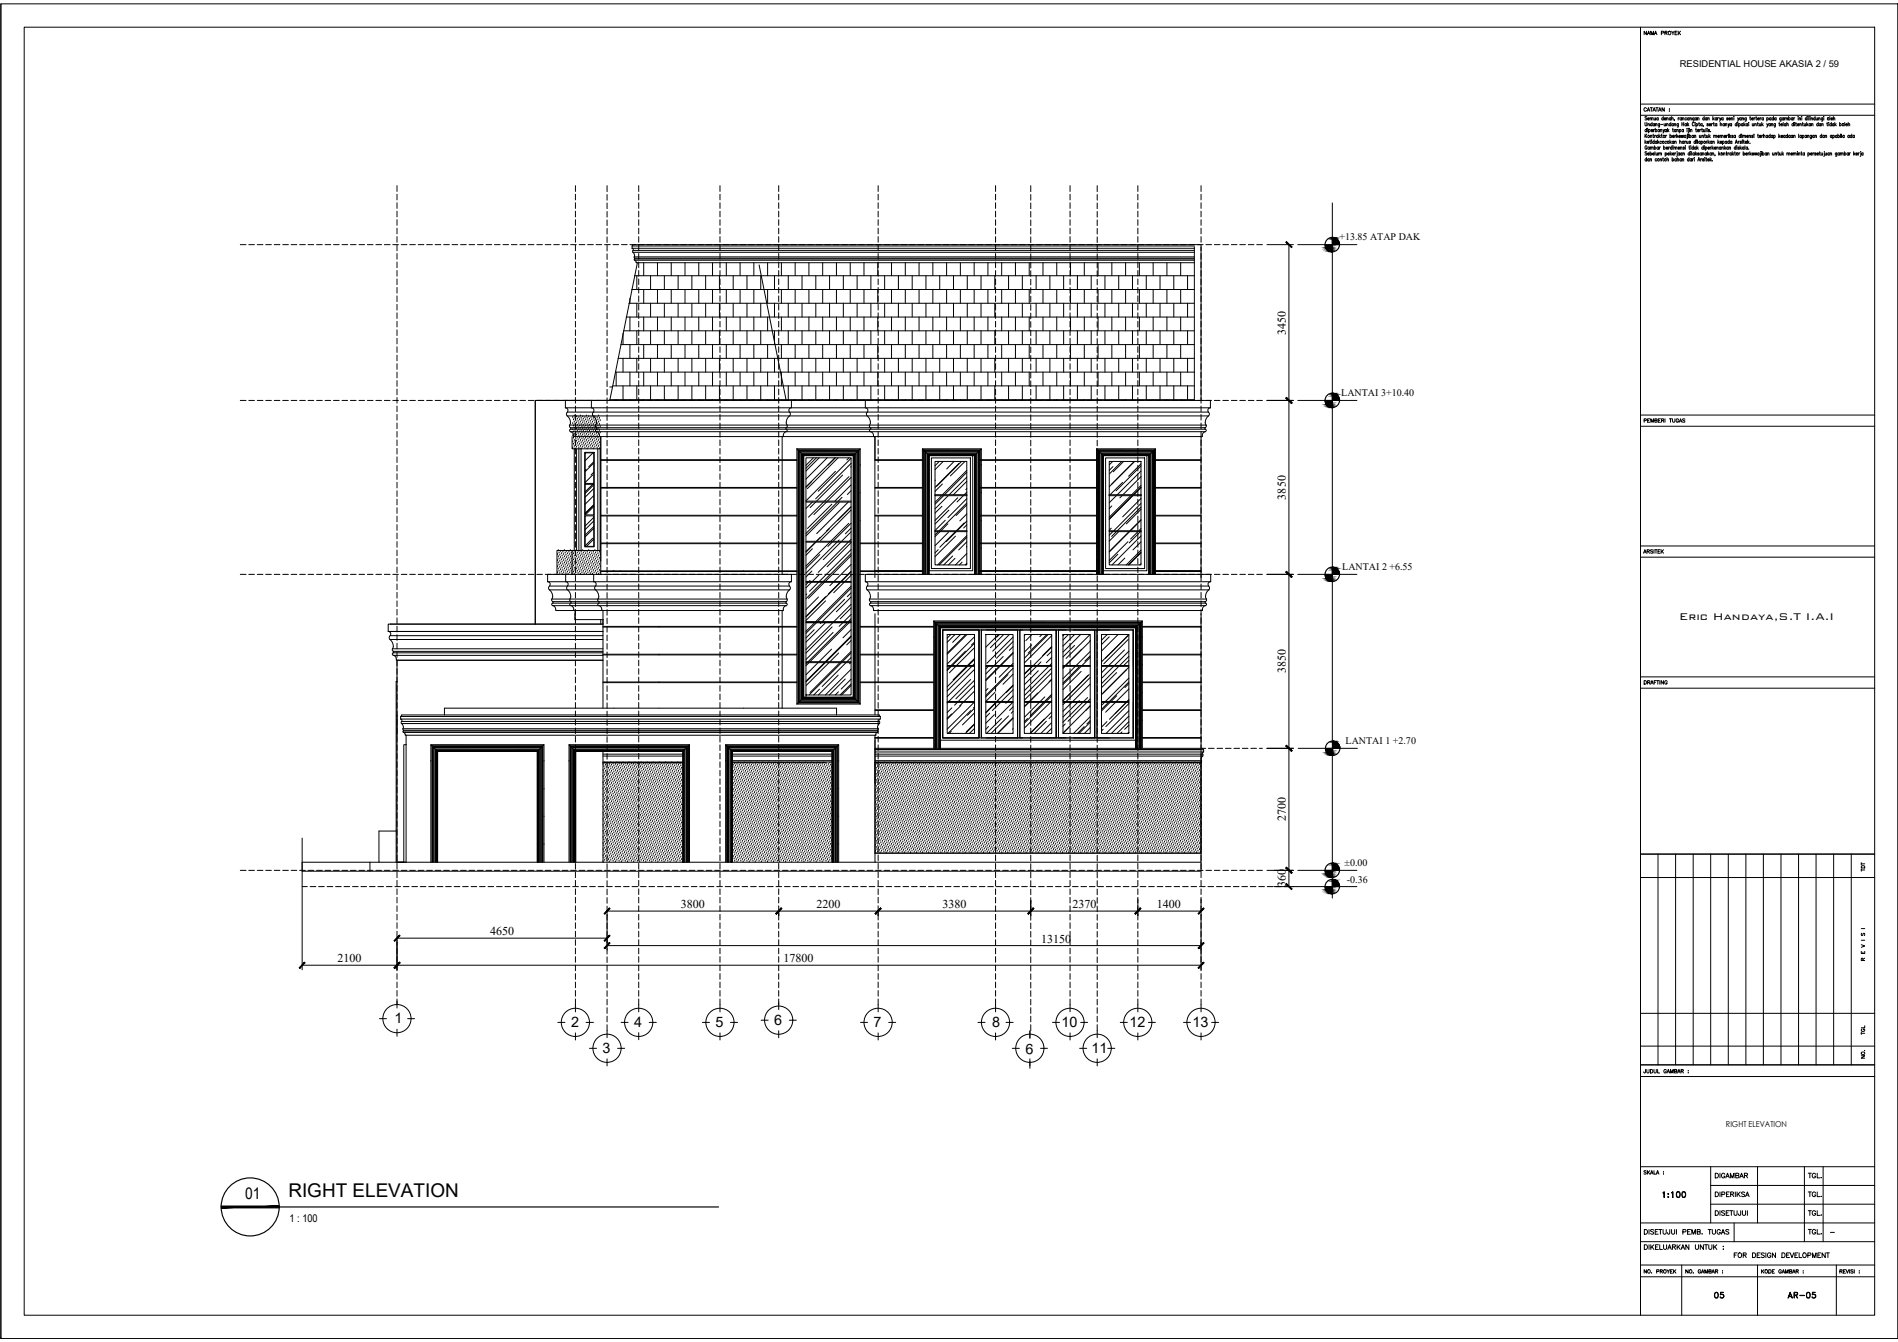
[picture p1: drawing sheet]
<svg xmlns="http://www.w3.org/2000/svg" width="420mm" height="297mm" viewBox="0 0 420 297" stroke-linecap="round" stroke-linejoin="round" font-family="sans-serif">
<defs><g id="words">
<g font-size="4.4">
<text x="378.5" y="288.6">05</text>
<text x="394.8" y="288.6">AR-05</text>
</g>
<text font-size="4.2" x="63.8" y="265">RIGHT ELEVATION</text>
<text font-size="3.6" x="54.3" y="265.4">01</text>
<g font-size="3.2">
<text x="87.3" y="226.5">1</text>
<text x="126.4" y="227.3">2</text>
<text x="140.4" y="227.3">4</text>
<text x="158.4" y="227.3">5</text>
<text x="171.4" y="226.8">6</text>
<text x="193.4" y="227.3">7</text>
<text x="219.7" y="227.3">8</text>
<text x="235" y="227.3">10</text>
<text x="250.1" y="227.3">12</text>
<text x="264" y="227.3">13</text>
<text x="133.4" y="233.1">3</text>
<text x="228.8" y="231" transform="rotate(180 228.8 231)">9</text>
<text x="241.6" y="233.1">11</text>
</g>
<text font-size="2.9" x="371.8" y="137.2">Eric Handaya,S.T I.A.I</text>
<g font-size="2.7">
<text x="284.7" y="74" transform="rotate(-90 284.7 74)">3450</text>
<text x="284.7" y="110.6" transform="rotate(-90 284.7 110.6)">3850</text>
<text x="284.7" y="149.1" transform="rotate(-90 284.7 149.1)">3850</text>
<text x="284.7" y="181.8" transform="rotate(-90 284.7 181.8)">2700</text>
<text x="284.7" y="196.4" transform="rotate(-90 284.7 196.4)">360</text>
<text x="150.7" y="201">3800</text>
<text x="180.7" y="201">2200</text>
<text x="208.6" y="201">3380</text>
<text x="237.4" y="201">2370</text>
<text x="256.1" y="201">1400</text>
<text x="108.5" y="207">4650</text>
<text x="230.5" y="208.6">13150</text>
<text x="74.7" y="213">2100</text>
<text x="173.5" y="213">17800</text>
</g>
<text font-size="2.6" x="404.3" y="274.1">-</text>
<text font-size="2.4" x="64.1" y="270.6">1 : 100</text>
<g font-size="2.2">
<text x="296.5" y="53.2">+13.85 ATAP DAK</text>
<text x="296.9" y="87.7">LANTAI 3+10.40</text>
<text x="297.1" y="126.2">LANTAI 2 +6.55</text>
<text x="297.9" y="164.7">LANTAI 1 +2.70</text>
<text x="297.7" y="191.7">±0.00</text>
<text x="298.2" y="195.3">-0.36</text>
</g>
<text font-size="2.1" x="371.9" y="14.9">RESIDENTIAL HOUSE AKASIA 2 / 59</text>
<text font-size="1.8" x="382.1" y="249.5">RIGHT ELEVATION</text>
</g></defs>
<!-- layer: XR-KOP A3_MOZART$0$KOP-A1$0$A-GRSKOP -->
<g fill="none" stroke="#000" stroke-width=".22">
<path d="M.2 .9v295.4M.2 .9h420v295.4h-420zM5.4 6h409.6v285.1h-409.6zM363.2 6v285.1M420.2 .9v295.4M363.2 25.5h51.8M363.2 23h51.8M363.2 91.9h51.8M363.2 94.3h51.8M363.2 120.8h51.8M363.2 123.3h51.8M363.2 149.8h51.8"/>
<path d="M363.2 152.3h51.8M363.2 189h51.8M363.2 194.2h51.8M367 189v46.7M370.9 189v46.7M374.8 189v46.7M378.7 189v46.7M382.6 189v46.7M386.5 189v46.7M390.4 189v46.7M394.3 189v46.7M398.1 189v46.7"/>
<path d="M402 189v46.7M405.9 189v46.7M409.8 189v46.7M363.2 224.3h51.8M363.2 231.5h51.8M363.2 235.7h51.8M363.2 238.3h51.8M363.2 258.2h51.8M378.7 258.2v12.5M389.1 258.2v12.5M399.4 258.2v16.6M403.6 258.2v16.6"/>
<path d="M363.2 280h51.8M363.2 274.8h51.8M363.2 270.7h51.8M372.3 280v11.1M378.7 266.5h36.3M378.7 262.4h36.3M383.9 270.7v4.1M389.1 280v11.1M406.5 280v11.1M.2 296.3h.1M363.2 282.6h51.8"/>
</g>
<!-- layer: XR-KOP A3_MOZART$0$KOP-A1$0$A-TXTKOP -->
<g fill="none" stroke="#000" stroke-width=".22">
<path d="M364.5 6.9v.8l-.5-.8v.8M364.7 7.7l.3-.8 .3 .8M364.8 7.4h.3M365.4 7.7v-.8l.3 .8 .3-.8v.8M366.2 7.7l.3-.8 .3 .8M366.3 7.4h.4M367.8 7.3l.5-.1v-.2l-.5-.1v.8M368.6 7.3l.4-.1v-.2l-.4-.1v.8M368.8 7.3l.3 .4M370 6.9l.3 .4v.4M370.6 6.9l-.3 .4M370.8 7.3h.3"/>
<path d="M371.3 6.9h-.5v.8h.5M371.5 6.9v.8M371.7 7.2l.3 .5M372 6.9l-.5 .5M364.2 27.1v.7l.1 .1 .2-.1 .1-.7M364.2 29.7v.8M364.2 31v.8M364.3 31.5l.2 .3M364.3 30l.3 .5M364.4 31.2l-.2 .4M364.5 24a.28 .28 0 0 0-.4-.2 .28 .28 0 0 0-.2 .3v.2a.28 .28 0 0 0 .2 .3 .28 .28 0 0 0 .4-.2M364.5 28.8l-.1-.1a.23 .23 0 0 0-.3 .2 .23 .23 0 0 0 .3 .2l.1-.1"/>
<path d="M364.5 35.2h-.1a.23 .23 0 0 0-.3 .2 .23 .23 0 0 0 .3 .2l.1-.1M364.5 28.4v.8M364.5 34.9v.8M364.6 25.9l-.2-.1-.2 .1 .2 .3a.21 .21 0 0 1 .1 .4 .21 .21 0 0 1-.3-.1M364.6 33.7l-.4-.1v.3l.3 .1 .1 .2h-.4M364.6 29.7l-.4 .5M364.6 32.5a.23 .23 0 0 0-.3-.2 .23 .23 0 0 0-.1 .3v.2a.23 .23 0 0 0 .2 .3 .23 .23 0 0 0 .2-.3h-.2M364.6 24.6l.3-.8 .3 .8M364.6 31.5h.4l-.1-.2a.22 .22 0 0 0-.3 .2 .22 .22 0 0 0 .4 .2M364.7 28.4h.1M364.7 24.4h.4M364.7 26.3h.4v-.2a.22 .22 0 0 0-.4 .2 .22 .22 0 0 0 .4 .2"/>
<path d="M364.7 34h.4v-.1a.22 .22 0 0 0-.4 .2 .21 .21 0 0 0 .4 .1M364.7 28.6v.6M364.8 27.5l.3-.1v.5M364.8 27.4v.5M364.9 28.8l.1-.1a.22 .22 0 0 1 .3 .2 .22 .22 0 0 1-.4 .1M364.9 28.6v.8M365.1 35.2h-.1a.23 .23 0 0 0-.3 .2 .23 .23 0 0 0 .3 .2l.1-.1M365.1 35.1v.6M365.1 32.6a.21 .21 0 0 0-.3 0 .21 .21 0 0 0 0 .3 .21 .21 0 0 0 .3 0M365.1 32.5v.5M365.2 31.2h.2M365.3 26.2l.3-.1v.5"/>
<path d="M365.3 31v.6l.1 .2M365.3 33.9a.21 .21 0 0 1 .3 0 .21 .21 0 0 1 0 .3 .21 .21 0 0 1-.3 0M365.3 35.3l.3-.1v.5M365.3 26.1v.5M365.3 33.6v.7M365.3 35.1v.6M365.3 23.8h.5M365.3 30.1l.3-.1 .1 .5M365.3 32.7l.3-.1 .1 .4M365.3 29.9v.6M365.3 32.5v.5M365.5 28.9h.4l-.1-.2a.22 .22 0 0 0-.3 .2 .22 .22 0 0 0 .4 .1"/>
<path d="M365.5 23.8v.8M365.6 26.2l.3-.1v.5M365.6 31h.1M365.6 31.2v.6M365.7 32.7l.3-.1v.4M365.7 27.5a.21 .21 0 0 0-.3 0 .21 .21 0 0 0 0 .3 .21 .21 0 0 0 .3 0M365.7 27.1v.8M365.8 34h.4v-.1a.22 .22 0 0 0-.3 0 .22 .22 0 0 0 0 .3 .22 .22 0 0 0 .3 0M365.9 24.6l.3-.8 .3 .8M365.9 29.9h.2M366 29.7v.6l.1 .2M366 24.4h.4"/>
<path d="M366 28.6v.6M366.2 26.1v.4l.3-.1M366.2 31.4l-.1-.1a.22 .22 0 0 0-.3 .2 .22 .22 0 0 0 .4 .2M366.2 31v.8M366.2 32.6h.1a.22 .22 0 0 1 .3 .2 .22 .22 0 0 1-.4 .1M366.2 32.3v.7M366.3 27.5a.2 .2 0 0 0-.3 0 .2 .2 0 0 0 0 .3 .2 .2 0 0 0 .3 0M366.3 28.6l-.3 .3M366.3 27.4v.5M366.3 29.9v.6M366.4 33.6v.7M366.4 28.8l.1-.1a.22 .22 0 0 1 .3 .2 .22 .22 0 0 1-.4 .1"/>
<path d="M366.4 28.4v.8M366.5 27.5l.3-.1v.5M366.5 26.1v.5M366.5 27.4v.5M366.5 29.9l-.2 .3M366.5 23.8h.6M366.6 33.8v.5l.3-.1M366.8 31.4a.21 .21 0 0 0-.3 0 .21 .21 0 0 0 0 .3 .21 .21 0 0 0 .3 0M366.8 35.2h-.1a.22 .22 0 0 0-.3 .2 .22 .22 0 0 0 .4 .1M366.8 31.2v.6M366.8 23.8v.8M366.9 33.8v.5"/>
<path d="M366.9 31v.8M367.1 30.1l-.1-.1a.22 .22 0 0 0-.3 .2 .22 .22 0 0 0 .4 .2M367.1 29.9v.6M367.1 26.2l-.1-.1a.22 .22 0 0 0-.3 .2 .22 .22 0 0 0 .4 .2M367.1 26.1v.5M367.1 31.5l.2 .3M367.1 32.6a.21 .21 0 0 0-.3 0 .21 .21 0 0 0 0 .3 .21 .21 0 0 0 .3 0M367.1 24.6l.3-.8 .3 .8M367.1 32.5v.5M367.2 34l.3-.1v.4M367.2 33.8v.5M367.2 29.7v.8"/>
<path d="M367.2 31.2l-.3 .4M367.2 24.4h.4M367.3 28.8v-.1a.22 .22 0 0 0-.3 .2 .22 .22 0 0 0 .3 .1M367.3 28.6v.6M367.3 32.5v.5M367.4 30.2l.2 .3M367.4 27.4v.7h-.3M367.4 27.5a.2 .2 0 0 0-.3 0 .2 .2 0 0 0 0 .3 .2 .2 0 0 0 .3 0M367.5 34l.3-.1v.4M367.5 35.3l.3-.1v.5M367.5 35.1v.6M367.5 28.8l.3-.1 .1 .5"/>
<path d="M367.5 28.6v.6M367.5 29.9l-.3 .4M367.6 32.5l-.3 .3M367.6 27.5h.5M367.7 29.9h.3M367.8 31.4l-.1-.1a.22 .22 0 0 0-.3 .2 .22 .22 0 0 0 .4 .2M367.8 29.7v.6l.2 .2M368 35.1h.3M368.1 28.6l.2 .6 .2-.6M368.1 34.9v.6l.2 .2M368.2 26.2l-.1-.1a.22 .22 0 0 0-.3 .2 .22 .22 0 0 0 .4 .2M368.2 25.8v.8"/>
<path d="M368.3 32.6a.21 .21 0 0 1 .3 0 .21 .21 0 0 1 0 .3 .21 .21 0 0 1-.3 0M368.3 32.3v.7M368.3 29.2l-.2 .2M368.4 27.4v.4l.3-.1M368.4 26.3h.4l-.1-.2a.21 .21 0 0 0-.3 .1 .21 .21 0 0 0 .1 .3 .21 .21 0 0 0 .3 0M368.4 23.8v.8l-.5-.8v.8M368.6 33.9a.21 .21 0 0 1 .3 0 .21 .21 0 0 1 0 .3 .21 .21 0 0 1-.3 0M368.6 33.8v.8M368.7 27.4v.5M368.7 29.9v.6M368.9 32.8h.3v-.2a.21 .21 0 0 0-.3 .1 .21 .21 0 0 0 0 .3 .21 .21 0 0 0 .3-.1M368.9 31.4a.21 .21 0 0 0-.3 0 .21 .21 0 0 0 0 .3 .21 .21 0 0 0 .3 0"/>
<path d="M368.9 26.2l.3-.1 .1 .5M368.9 27.5l.3-.1 .1 .5M368.9 28.8v-.1a.23 .23 0 0 0-.3 .2 .23 .23 0 0 0 .3 .2v-.1M368.9 26.1v.5M368.9 27.4v.5M368.9 28.6v.6M369 29.9l-.3 .3M369 35.3l.3-.1 .1 .5M369 34.9v.8M369.1 28.4v.8M369.2 34h.3v-.1a.22 .22 0 0 0-.3 0 .22 .22 0 0 0 0 .3 .22 .22 0 0 0 .3 0M369.3 28.9l.2 .3"/>
<path d="M369.4 32.5v.5M369.4 28.6l-.3 .4M369.5 24.1h.1M369.5 24.6h.1M369.6 32.5l-.2 .3M369.7 31v.8M369.7 30.1v-.1a.22 .22 0 0 1 .3 .2 .22 .22 0 0 1-.3 .2M369.7 29.7v.8M369.7 33.6v.7M369.8 31.5l.2 .3M369.8 34l.2 .3M369.9 26.2a.21 .21 0 0 0-.3 0 .21 .21 0 0 0 0 .3 .21 .21 0 0 0 .3 0"/>
<path d="M369.9 27.5a.21 .21 0 0 0-.3 0 .21 .21 0 0 0 0 .3 .21 .21 0 0 0 .3 0M369.9 26.1v.5M369.9 27.1v.8M370 31.2l-.3 .4M370 33.8l-.3 .4M370.1 26.2l.3-.1v.5M370.1 25.8v.8M370.1 32.6a.22 .22 0 0 0-.3 .2 .22 .22 0 0 0 .3 .1M370.1 32.3v.7M370.2 35.2a.23 .23 0 0 1 .3 .2 .23 .23 0 0 1-.3 .2v-.1M370.2 34.9v.8M370.2 34h.4l-.1-.1a.22 .22 0 0 0-.2 0 .22 .22 0 0 0 0 .3 .22 .22 0 0 0 .3 0"/>
<path d="M370.2 28.6h.2M370.2 30.2h.4l-.1-.2a.22 .22 0 0 0-.3 .2 .22 .22 0 0 0 .4 .2M370.3 28.4v.6l.2 .2M370.3 32.3h.1M370.4 32.5v.5M370.4 27.5a.21 .21 0 0 0-.3 0 .21 .21 0 0 0 0 .3 .21 .21 0 0 0 .3 0M370.4 27.4v.5M370.5 31.4v-.1a.22 .22 0 0 0-.3 .2 .22 .22 0 0 0 .3 .2M370.5 31.2v.6M370.6 32.7l.3-.1v.4M370.6 32.5v.5M370.6 27.5l.3-.1v.5"/>
<path d="M370.6 27.4v.5M370.7 26.5l-.1 .2M370.7 31.4l.3-.1 .1 .5M370.7 31.2v.6M370.8 33.8v.5M370.8 29.9v.6M370.9 32.7l.3-.1v.4M371 28.8l-.1-.1a.22 .22 0 0 0-.3 .2 .22 .22 0 0 0 .4 .1M371 33.8l-.2 .2M371 28.6v.6M371 29.9l-.2 .3M371.1 35.2h-.1a.23 .23 0 0 0-.3 .2 .23 .23 0 0 0 .3 .2l.1-.1"/>
<path d="M371.1 35.1v.6M371.2 29.7v.8M371.2 28.8l.3-.1v.5M371.2 28.6v.6M371.2 33.6h.1M371.3 33.8v.7l-.2 .1M371.3 35.3l.3-.1v.5M371.3 30.2l.2 .3M371.3 34.9v.8M371.5 32.8h.3v-.2a.22 .22 0 0 0-.4 .2 .22 .22 0 0 0 .4 .1M371.5 29.9l-.3 .4M371.5 26.1v.5"/>
<path d="M371.5 27.4v.7h-.2M371.5 27.5a.2 .2 0 0 0-.2 0 .2 .2 0 0 0 0 .3 .2 .2 0 0 0 .2 0M371.7 30.2h.3v-.2a.22 .22 0 0 0-.3 .2 .22 .22 0 0 0 .3 .2M371.7 26.1l-.2 .2M371.8 28.8v-.1a.22 .22 0 0 1 .3 .2 .22 .22 0 0 1-.3 .1M371.8 28.6v.8M371.8 33.9a.21 .21 0 0 0-.3 0 .21 .21 0 0 0 0 .3 .21 .21 0 0 0 .3 0M371.8 33.8v.5M371.8 31.4l.3-.1 .1 .5M371.8 31v.8M372 32.7l.3-.1v.4M372 32.5v.5"/>
<path d="M372.2 29.9l.1 .6 .1-.6 .2 .6 .1-.6M372.2 35.2h-.1a.23 .23 0 0 0-.3 .2 .23 .23 0 0 0 .3 .2l.1-.1M372.2 35.1v.6M372.2 26.2a.21 .21 0 0 0-.3 0 .21 .21 0 0 0 0 .3 .21 .21 0 0 0 .3 0M372.2 26.1v.5M372.3 27.1v.8M372.3 27.5h.4M372.3 33.9a.21 .21 0 0 0-.3 0 .21 .21 0 0 0 0 .3 .21 .21 0 0 0 .3 0M372.3 33.8v.5M372.4 35.3l.3-.1v.5M372.4 35.1v.6M372.4 26.2l.3-.1 .1 .5"/>
<path d="M372.4 26.1v.5M372.6 34l.3-.1v.4M372.6 33.8v.5M372.7 28.8l-.1-.1a.22 .22 0 0 0-.3 .2 .22 .22 0 0 0 .4 .1M372.7 28.6v.6M372.7 27.1v.8M372.8 31.4a.21 .21 0 0 0-.3 0 .21 .21 0 0 0 0 .3 .21 .21 0 0 0 .3 0M372.8 31.2v.6M372.9 32.6h-.3l.3 .3h-.3M373 31.2v.6M373.1 32.3h.1M373.1 32.5v.5"/>
<path d="M373.2 30.1l-.1-.1a.22 .22 0 0 0-.3 .2 .22 .22 0 0 0 .4 .2M373.2 31.2l-.2 .3M373.2 29.9v.6M373.3 27.5a.2 .2 0 0 0-.3 0 .2 .2 0 0 0 0 .3 .2 .2 0 0 0 .3 0M373.3 27.4v.5M373.4 26.2a.21 .21 0 0 0-.3 0 .21 .21 0 0 0 0 .3 .21 .21 0 0 0 .3 0M373.4 31.2v.5l.3-.1M373.4 28.4h.1M373.5 28.6v.6M373.5 27.1v.8M373.5 29.7h.1M373.6 29.9v.7l-.2 .1"/>
<path d="M373.7 27.6l.2 .3M373.7 31.2v.6M373.7 29.7h.1M373.7 29.9v.6M373.8 28.4h.1M373.8 28.6v.7l-.1 .1M373.8 27.4l-.3 .3M373.9 32.5h.2M373.9 26.2l-.1-.1a.22 .22 0 0 0-.3 .2 .22 .22 0 0 0 .4 .2M373.9 35.2h-.1a.23 .23 0 0 0-.3 .2 .23 .23 0 0 0 .3 .2l.1-.1M373.9 26.1v.5M373.9 34.9v.8"/>
<path d="M374 30.1v-.1a.22 .22 0 0 1 .3 .2 .22 .22 0 0 1-.3 .2M374 32.3v.6l.1 .1M374 29.7v.8M374 28.4h.1M374 28.6v.6M374 33.9a.22 .22 0 0 0-.3 .2 .22 .22 0 0 0 .3 .1M374 33.6v.7M374.1 26.2l.3-.1v.5M374.1 26.1v.5M374.2 28.8l.3-.1v.5M374.2 28.6v.6M374.2 31.4l-.2-.1 .2 .4h-.3"/>
<path d="M374.2 33.6h.1M374.3 33.8v.5M374.3 32.3h.1M374.3 32.5v.5M374.5 35.2h-.1a.22 .22 0 0 0-.3 .2 .22 .22 0 0 0 .4 .1M374.5 35.1v.6M374.5 33.6v.7M374.7 35.1v.6M374.9 30.1l-.1-.1a.22 .22 0 0 0-.3 .2 .22 .22 0 0 0 .4 .2M374.9 32.6h-.1a.22 .22 0 0 0-.3 .2 .22 .22 0 0 0 .4 .1M374.9 29.9v.6M374.9 32.3v.7"/>
<path d="M374.9 35.1l-.2 .3M375 26.1v.7h-.2M375 26.2l-.1-.1a.22 .22 0 0 0-.3 .2 .22 .22 0 0 0 .4 .2M375 27.3l-.1-.2a.36 .36 0 0 0-.3 .4 .36 .36 0 0 0 .3 .3l.1-.1M375.1 30.1l.3-.1v.5M375.1 33.9h-.1a.22 .22 0 0 0-.3 .2 .22 .22 0 0 0 .4 .1M375 34.9h.1M375.1 29.9v.6M375.1 33.8v.5M375.1 35.1v.6M375.2 27.1h.1M375.2 27.4v.5"/>
<path d="M375.3 33.6v.7M375.3 31.4v-.1a.22 .22 0 0 0-.3 .2 .22 .22 0 0 0 .3 .2M375.3 28.6h.2M375.3 31v.8M375.4 34l.2 .3M375.4 28.4v.6l.2 .2M375.4 32.6a.21 .21 0 0 0-.3 0 .21 .21 0 0 0 0 .3 .21 .21 0 0 0 .3 0M375.4 32.5v.5M375.5 27.5v-.1a.22 .22 0 0 1 .3 .2 .22 .22 0 0 1-.3 .2M375.5 27.4v.7M375.6 26.2a.21 .21 0 0 0-.3 0 .21 .21 0 0 0 0 .3 .21 .21 0 0 0 .3 0M375.5 31h.1"/>
<path d="M375.6 26.1v.5M375.6 31.2v.6M375.6 33.8l-.3 .4M375.6 32.3v.7M375.8 28.9h.3l-.1-.2a.22 .22 0 0 0-.3 .2 .22 .22 0 0 0 .4 .1M375.8 32.8l.2 .2M375.8 26.2l.3-.1v.5M375.8 26.1v.5M375.8 31v.8M375.8 35.7l.3-.8 .2 .8M375.9 32.5l-.3 .4M375.9 35.4h.3"/>
<path d="M376 27.4h.2M376.1 27.1v.7l.2 .1M376.1 33.9h-.3l.3 .2v.2l-.3-.1M376.2 29.9v.5l.3-.1M376.3 28.6v.6M376.4 31.4l-.1-.1a.22 .22 0 0 0-.3 .2 .22 .22 0 0 0 .4 .2M376.4 31.2v.6M376.5 35.1v.6M376.5 28.6l-.2 .3M376.5 29.9v.6M376.6 31.4a.21 .21 0 0 1 .3 0 .21 .21 0 0 1 0 .3 .21 .21 0 0 1-.3 0M376.6 31.2v.8"/>
<path d="M376.6 33.9a.22 .22 0 0 0-.3 .2 .22 .22 0 0 0 .3 .1M376.6 33.8v.5M376.7 28.6h.2M376.7 35.1l-.2 .3M376.8 28.4v.6l.1 .2M376.8 30.1l.3-.1v.5M376.8 29.9v.6M376.8 27.5l-.1-.1a.22 .22 0 0 0-.3 .2 .22 .22 0 0 0 .4 .2M376.8 27.4v.5M376.9 34l.2-.1 .1 .4M376.9 33.8v.5M377.1 27.8l-.1 .2"/>
<path d="M377.1 32.6a.21 .21 0 0 0-.3 0 .21 .21 0 0 0 0 .3 .21 .21 0 0 0 .3 0M377.1 32.3v.7M377.1 28.6v.5l.3-.1M377.2 35.2h-.3l.3 .2v.2l-.3-.1M377.3 26.2l-.1-.1a.22 .22 0 0 0-.3 .2 .22 .22 0 0 0 .4 .2M377.3 25.8v.8M377.3 32.3h.1M377.3 32.5v.5M377.3 29.9h.2M377.4 29.7v.6l.1 .2M377.4 34.9h.1M377.4 28.6v.6"/>
<path d="M377.4 35.1v.6M377.5 32.6a.22 .22 0 0 1 .4 .2 .22 .22 0 0 1-.4 .1M377.5 32.5v.8M377.6 35.1h.2M377.7 28.4v.8M377.7 34.9v.6l.1 .2M377.7 31.2v.6M377.7 29.9l.1 .5 .3-.1M377.8 33.9a.21 .21 0 0 0-.3 0 .21 .21 0 0 0 0 .3 .21 .21 0 0 0 .3 0M377.8 33.8v.5M377.8 26.2v-.1a.22 .22 0 0 0-.3 .2 .22 .22 0 0 0 .3 .2M377.8 26.1v.5"/>
<path d="M377.9 28.4h.1M377.9 28.6v.6M378 31.2l-.3 .3M378 33.6v.7M378 26.2l.3-.1 .1 .5M378 35.4h.4l-.1-.2a.22 .22 0 0 0-.3 .2 .22 .22 0 0 0 .4 .1M378 26.1v.5M378.1 32.8h.3v-.2a.22 .22 0 0 0-.3 .2 .22 .22 0 0 0 .3 .1M378.1 29.9v.6M378.1 31v.8M378.1 34l.2 .3M378.2 27.5h-.4l.3 .2v.1h-.3"/>
<path d="M378.2 31.5l.2 .3M378.3 33.8l-.3 .4M378.3 29.7v.8M378.4 27.6h.3v-.2a.22 .22 0 0 0-.3 .1 .22 .22 0 0 0 0 .3 .22 .22 0 0 0 .3 0M378.4 31.2l-.3 .4M378.4 30.2l.2 .3M378.4 28.8h-.3l.3 .1v.2l-.3-.1M378.6 34.9v.8M378.6 29.9l-.3 .4M378.6 32.5v.5M378.7 29.1h.1M378.7 35.4l.2 .3"/>
<path d="M378.8 32.5l-.2 .3M378.8 33.9a.21 .21 0 0 0-.3 0 .21 .21 0 0 0 0 .3 .21 .21 0 0 0 .3 0M378.8 33.8v.5M378.9 35.1l-.3 .4M378.9 27.4v.5M378.9 31.4v-.1a.22 .22 0 0 0-.3 .2 .22 .22 0 0 0 .3 .2M378.9 31.2v.6M379 32.3v.7M379 34l.3-.1 .1 .4M379 33.8v.5M379.1 35.6h.1M379.1 32.8l.2 .2"/>
<path d="M379.1 27.4l-.2 .2M379.2 31.4l.3-.1v.5M379.2 25.8v.8M379.2 31.2v.6M379.3 26.3l.2 .3M379.3 27.4h.2M379.3 32.5l-.3 .4M379.4 27.1v.7l.1 .1M379.4 30.1l.3-.1v.5M379.4 29.9v.6M379.5 26.1l-.3 .3M379.5 32.8h.3v-.2a.22 .22 0 0 0-.3 .2 .22 .22 0 0 0 .3 .1"/>
<path d="M379.7 34.3l-.1 .2M379.7 30.1l.3-.1v.5M380 26.2a.21 .21 0 0 0-.3 0 .21 .21 0 0 0 0 .3 .21 .21 0 0 0 .3 0M380 32.7l.3-.1v.4M380 26.1v.5M380 32.5v.5M380 27.5v-.1a.22 .22 0 0 0-.3 .2 .22 .22 0 0 0 .3 .2M380 27.4v.5M380.2 26.1v.5M380.3 30.2h.3v-.2a.22 .22 0 0 0-.3 .2 .22 .22 0 0 0 .3 .2M380.3 31v.8M380.4 31.5l.2 .3"/>
<path d="M380.5 26.1l-.3 .2M380.5 33.6v.7M380.6 31.2l-.3 .4M380.6 34l.2 .3M380.6 26.1l.2 .5 .2-.5M380.8 33.8l-.3 .4M380.8 30.1l.3-.1v.5M380.8 31.5h.3v-.2a.21 .21 0 0 0-.3 .1 .21 .21 0 0 0 .1 .3 .21 .21 0 0 0 .2 0M380.8 29.9v.6M380.8 26.6l-.2 .2M380.8 27.5l.3-.1v.5M380.8 27.1v.8"/>
<path d="M380.9 32.6a.22 .22 0 0 0-.3 .2 .22 .22 0 0 0 .3 .1M380.9 32.5v.5M381.1 30.1l.3-.1v.5M381.1 32.7l.3-.1 .1 .4M381.1 32.5v.5M381.3 31.4a.21 .21 0 0 1 .3 0 .21 .21 0 0 1 0 .3 .21 .21 0 0 1-.3 0M381.3 31.2v.8M381.4 26.2a.21 .21 0 0 0-.3 0 .21 .21 0 0 0 0 .3 .21 .21 0 0 0 .3 0M381.4 26.1v.5M381.5 34l.3-.1v.4M381.5 33.8v.5M381.7 30.2h.3v-.2a.22 .22 0 0 0-.3 .2 .22 .22 0 0 0 .3 .2"/>
<path d="M381.7 32.3v.7M381.7 27.5a.21 .21 0 0 0-.3 0 .21 .21 0 0 0 0 .3 .21 .21 0 0 0 .3 0M381.7 27.4v.5M381.8 32.8l.2 .2M382 27.5l.2-.1 .1 .5M382 27.4v.5M382 32.5l-.3 .4M382.1 33.8h.2M382.2 33.6v.7h.1M382.2 29.9v.6M382.2 31.4a.21 .21 0 0 0-.3 0 .21 .21 0 0 0 0 .3 .21 .21 0 0 0 .3 0M382.2 31.2v.6"/>
<path d="M382.4 29.9l-.2 .3M382.5 33.8v.5M382.5 26.2l-.3-.1 .3 .4h-.3M382.5 27.4l.2 .5 .2-.5M382.6 32.6h-.1a.22 .22 0 0 0-.3 .2 .22 .22 0 0 0 .4 .1M382.6 32.5v.5M382.6 29.7h.1M382.6 29.9v.6M382.7 26.3h.4l-.1-.2a.21 .21 0 0 0-.2 .1 .21 .21 0 0 0 0 .3 .21 .21 0 0 0 .3 0M382.7 27.9l-.2 .2M382.7 33.8l-.2 .2M382.8 32.7l.3-.1v.4"/>
<path d="M382.8 32.5v.5M382.8 31.4l-.1-.1a.22 .22 0 0 0-.3 .2 .22 .22 0 0 0 .4 .2M382.8 31v.8M382.8 29.7v.8M382.9 30.2l.3 .3M383.1 29.9l-.3 .4M383.2 26.2l.3-.1 .1 .5M383.2 33.9a.21 .21 0 0 0-.3 0 .21 .21 0 0 0 0 .3 .21 .21 0 0 0 .3 0M383.2 26.1v.5M383.2 33.8v.5M383.3 27.5a.2 .2 0 0 0-.3 0 .2 .2 0 0 0 0 .3 .2 .2 0 0 0 .3 0M383.3 27.4v.5"/>
<path d="M383.4 31.4a.21 .21 0 0 0-.3 0 .21 .21 0 0 0 0 .3 .21 .21 0 0 0 .3 0M383.4 31.2v.6M383.5 33.6v.7M383.6 34l.2 .3M383.7 30.1l-.3-.1 .3 .4h-.4M383.8 33.8l-.3 .4M383.8 25.8h.1M383.8 26.1v.5M384 33.8h.2M384 33.6l.1 .7h.1M384.1 31.8l.3-.8 .2 .8M384.2 30.1l-.1-.1a.22 .22 0 0 0-.3 .2 .22 .22 0 0 0 .4 .2"/>
<path d="M384.2 29.9v.6M384.2 31.5h.3M384.3 32.6a.21 .21 0 0 0-.3 0 .21 .21 0 0 0 0 .3 .21 .21 0 0 0 .3 0M384.3 32.3v.7M384.5 27.5a.2 .2 0 0 0-.3 0 .2 .2 0 0 0 0 .3 .2 .2 0 0 0 .3 0M384.5 32.3h.1M384.5 27.1v.8M384.5 32.5v.5M384.6 26.1l.2 .5 .2-.5M384.7 27.1h.1M384.7 27.4v.5M384.8 31.2v.6"/>
<path d="M384.8 26.6l-.2 .2M384.9 27.5a.21 .21 0 0 1 .3 0 .21 .21 0 0 1 0 .3 .21 .21 0 0 1-.3 0M384.9 27.4v.7M384.9 33.8v.5M385 31.2l-.2 .3M385 32.6h-.3l.3 .3h-.3M385.2 33.8l-.3 .2M385.2 32.3v.7M385.3 30.1v-.1a.22 .22 0 0 0-.3 .2 .22 .22 0 0 0 .3 .2M385.3 29.7v.8M385.3 32.8l.2 .2M385.4 26.2a.21 .21 0 0 0-.3 0 .21 .21 0 0 0 0 .3 .21 .21 0 0 0 .3 0"/>
<path d="M385.4 26.1v.5M385.5 31.4l-.3-.1 .3 .4h-.3M385.5 32.5l-.3 .4M385.5 29.7h.1M385.6 29.9v.6M385.6 26.2l.3-.1 .1 .5M385.6 26.1v.5M385.7 31h.1M385.7 31.2v.6M385.8 30.1l.3-.1v.5M385.8 29.9v.6M385.8 27.5a.21 .21 0 0 0-.3 0 .21 .21 0 0 0 0 .3 .21 .21 0 0 0 .3 0"/>
<path d="M385.8 27.4v.5M385.9 33.9a.2 .2 0 0 1 .3 0 .2 .2 0 0 1 0 .3 .2 .2 0 0 1-.3 0M385.9 33.6v.7M385.9 31.2h.2M386 31v.6l.1 .2M386 27.1v.8M386.1 32.6h-.1a.22 .22 0 0 0-.3 .2 .22 .22 0 0 0 .4 .1M386.1 32.5v.5M386.1 30.1l.3-.1v.5M386.1 27.6l.3 .3M386.3 32.3v.7M386.3 31.5h.4v-.2a.22 .22 0 0 0-.4 .2 .22 .22 0 0 0 .4 .2"/>
<path d="M386.3 27.4l-.3 .3M386.4 34h.4v-.1a.22 .22 0 0 0-.3 0 .22 .22 0 0 0 0 .3 .22 .22 0 0 0 .3 0M386.6 26.1v.6l-.3 .1M386.6 26.2a.21 .21 0 0 0-.3 0 .21 .21 0 0 0 0 .3 .21 .21 0 0 0 .3 0M386.7 30.2h.3l-.1-.2a.22 .22 0 0 0-.3 .2 .22 .22 0 0 0 .4 .2M386.9 32.6a.21 .21 0 0 0-.3 0 .21 .21 0 0 0 0 .3 .21 .21 0 0 0 .3 0M386.9 31v.8M386.9 32.5v.5M386.9 27.5a.21 .21 0 0 0-.3 0 .21 .21 0 0 0 0 .3 .21 .21 0 0 0 .3 0M386.9 27.4v.5M387 31.5l.2 .3M387 33.8v.5"/>
<path d="M387.1 33h.1M387.1 27.1h.1M387.1 27.4v.5M387.2 31.2l-.3 .4M387.2 30.1l.3-.1v.5M387.2 29.9v.6M387.2 33.8l-.2 .2M387.3 26.1h.2M387.4 33.6v.7M387.4 31.7h.1M387.4 25.8v.6l.2 .2M387.5 34l.2 .3"/>
<path d="M387.7 33.8l-.3 .4M387.8 26.3h.3v-.2a.21 .21 0 0 0-.3 .1 .21 .21 0 0 0 0 .3 .21 .21 0 0 0 .3 0M387.9 34h.3v-.1a.22 .22 0 0 0-.3 0 .22 .22 0 0 0 0 .3 .22 .22 0 0 0 .3 0M387.9 27.4v.4l.3-.1M388.1 30.1l-.3-.1 .3 .4h-.3M388.2 27.4v.5M388.3 29.7h.1M388.3 26.1v.5M388.3 29.9v.6M388.4 33.8l.1 .5 .1-.5 .1 .5 .2-.5M388.5 27.5l.2-.1 .1 .5M388.5 27.4v.5"/>
<path d="M388.5 26.1l-.2 .2M388.7 26.1h.2M388.7 25.8v.6l.2 .2M389 27.4h.2M389 29.9h.3M389.1 26.3h.3v-.2a.21 .21 0 0 0-.3 .1 .21 .21 0 0 0 .1 .3 .21 .21 0 0 0 .2 0M389.1 27.1v.6l.2 .2M389.1 29.7v.6l.2 .2M389.4 33.9a.21 .21 0 0 0-.3 0 .21 .21 0 0 0 0 .3 .21 .21 0 0 0 .3 0M389.4 33.8v.5M389.4 27.4l.1 .4 .3-.1M389.5 30.2h.3v-.2a.22 .22 0 0 0-.3 .2 .22 .22 0 0 0 .3 .2"/>
<path d="M389.6 26.1v.5M389.7 33.6h.1M389.8 33.8v.7l-.2 .1M389.8 27.4v.5M389.8 26.1l-.2 .2M389.9 33.6h.1M389.9 33.8v.5M390 27.1v.8M390 29.9v.6M390.1 27.6l.2 .3M390.1 33.9a.21 .21 0 0 1 .3 0 .21 .21 0 0 1 0 .3 .21 .21 0 0 1-.3 0M390.1 33.6v.7"/>
<path d="M390.2 29.9l-.2 .3M390.3 27.4l-.3 .3M390.4 26.2l-.1-.1a.22 .22 0 0 0-.3 .2 .22 .22 0 0 0 .4 .2M390.4 26.1v.5M390.4 30.1l.3-.1v.5M390.4 29.7v.8M391.1 33.9a.21 .21 0 0 0-.3 0 .21 .21 0 0 0 0 .3 .21 .21 0 0 0 .3 0M391.1 33.8v.5M391.1 27.4l.2 .5 .2-.5M391.1 26.2a.21 .21 0 0 1 .3 0 .21 .21 0 0 1 0 .3 .21 .21 0 0 1-.3 0M391.1 26.1v.7M391.3 27.9l-.2 .2"/>
<path d="M391.3 34l.3-.1v.4M391.3 33.8v.5M391.3 30.1l-.1-.1a.22 .22 0 0 0-.3 .2 .22 .22 0 0 0 .4 .2M391.3 29.9v.6M391.9 30.1l-.1-.1a.22 .22 0 0 0-.3 .2 .22 .22 0 0 0 .4 .2M391.9 29.7v.8M391.9 27.5a.21 .21 0 0 0-.3 0 .21 .21 0 0 0 0 .3 .21 .21 0 0 0 .3 0M391.9 27.4v.5M392 26.2a.21 .21 0 0 0-.3 0 .21 .21 0 0 0 0 .3 .21 .21 0 0 0 .3 0M392 26.1v.5M392.1 27.5l.3-.1v.5M392.1 27.4v.5"/>
<path d="M392.4 33.8v.5l.3-.1M392.4 30.1v-.1a.22 .22 0 0 0-.3 .2 .22 .22 0 0 0 .3 .2M392.4 29.9v.6M392.6 26.2l-.1-.1a.22 .22 0 0 0-.2 .2 .22 .22 0 0 0 .3 .2M392.6 25.8v.8M392.6 30.1l.1-.1a.22 .22 0 0 1 .3 .2 .22 .22 0 0 1-.4 .2M392.6 29.9v.8M392.7 33.8v.5M393 34l.3-.1v.4M393 33.8v.5M393 27.4v.5l-.3 .2M393 27.5a.21 .21 0 0 0-.3 0 .21 .21 0 0 0 0 .3 .21 .21 0 0 0 .3 0"/>
<path d="M393.2 26.2a.21 .21 0 0 0-.3 0 .21 .21 0 0 0 0 .3 .21 .21 0 0 0 .3 0M393.2 26.1v.5M393.5 33.8h.2M393.6 33.6v.7h.2M393.8 29.7v.8M393.8 27.4h.2M393.9 27.1v.6l.1 .2M393.9 30.2l.2 .3M393.9 33.8l.1 .5 .3-.1M394.1 29.9l-.3 .4M394.2 27.6h.4l-.1-.2a.21 .21 0 0 0-.3 .1 .21 .21 0 0 0 .1 .3 .21 .21 0 0 0 .3 0M394.3 30.2h.3v-.2a.22 .22 0 0 0-.3 .2 .22 .22 0 0 0 .3 .2"/>
<path d="M394.3 33.8v.5M394.3 26.1v.7h-.3M394.3 26.2l-.1-.1a.22 .22 0 0 0-.3 .2 .22 .22 0 0 0 .4 .2M394.5 33.6v.7M394.6 34l.2 .3M394.7 27.1v.8M394.8 33.8l-.3 .4M394.9 26.2a.21 .21 0 0 0-.3 0 .21 .21 0 0 0 0 .3 .21 .21 0 0 0 .3 0M394.9 26.1v.5M395.1 26.2l.3-.1v.5M395.1 26.1v.5M395.2 30.1l-.1-.1a.22 .22 0 0 0-.3 .2 .22 .22 0 0 0 .4 .2"/>
<path d="M395.2 29.9v.6M395.3 27.5v-.1a.22 .22 0 0 0-.3 .2 .22 .22 0 0 0 .3 .2M395.3 27.4v.5M395.4 26.2l.3-.1v.5M395.5 27.5l.3-.1 .1 .5M395.5 27.1v.8M395.6 34l.3-.1v.4M395.6 33.8v.5M395.7 30.1l-.1-.1a.22 .22 0 0 0-.3 .2 .22 .22 0 0 0 .4 .2M395.7 29.7v.8M395.9 34l.3-.1v.4M395.9 26.2a.21 .21 0 0 1 .3 0 .21 .21 0 0 1 0 .3 .21 .21 0 0 1-.3 0"/>
<path d="M395.9 25.8v.8M396.3 30.1l-.1-.1a.22 .22 0 0 0-.3 .2 .22 .22 0 0 0 .4 .2M396.3 29.9v.6M396.5 34h.3v-.1a.22 .22 0 0 0-.3 0 .22 .22 0 0 0 0 .3 .22 .22 0 0 0 .3 0M396.8 30.1v-.1a.22 .22 0 0 0-.3 .2 .22 .22 0 0 0 .3 .2M396.8 29.9v.6M396.9 26.2a.21 .21 0 0 0-.3 0 .21 .21 0 0 0 0 .3 .21 .21 0 0 0 .3 0M396.9 26.1v.5M397 34l.3-.1v.4M397 33.8v.5M397 27.5a.21 .21 0 0 0-.3 0 .21 .21 0 0 0 0 .3 .21 .21 0 0 0 .3 0M397 27.1v.8"/>
<path d="M397 30.1l.3-.1 .1 .5M397 29.9v.6M397.1 26.1v.5M397.2 27.1h.1M397.3 27.4v.5M397.3 26.1l-.2 .2M397.3 34l.3-.1v.4M397.5 27.4h.2M397.6 27.1v.7l.1 .1M397.9 27.6h.3v-.2a.22 .22 0 0 0-.3 .1 .22 .22 0 0 0 0 .3 .22 .22 0 0 0 .3 0M397.9 33.6h.1M397.9 33.8v.5"/>
<path d="M398 25.8h.1M398.1 26.1v.5M398.1 34l.3-.1v.4M398.1 33.8v.5M398.2 29.7v.8M398.3 26.2l.3-.1v.5M398.3 26.1v.5M398.4 27.5l.3-.1v.5M398.4 27.4v.5M398.7 33.8h.2M398.8 30.1l-.1-.1a.22 .22 0 0 0-.3 .2 .22 .22 0 0 0 .4 .2M398.8 33.6v.6l.1 .1"/>
<path d="M398.8 29.9v.6M398.8 25.8h.1M398.9 26.1v.5M399 30.1v-.1a.22 .22 0 0 1 .3 .2 .22 .22 0 0 1-.3 .2M399 27.4h.2M399 29.9v.8M399.1 27.1v.6l.1 .2M399.4 27.4v.4l.3-.1M399.5 33.9a.21 .21 0 0 0-.3 0 .21 .21 0 0 0 0 .3 .21 .21 0 0 0 .3 0M399.5 33.8v.5M399.7 27.4v.5M399.9 30.1l-.1-.1a.22 .22 0 0 0-.3 .2 .22 .22 0 0 0 .4 .2"/>
<path d="M399.9 29.9v.6M399.9 27.1v.8M400 26.2a.21 .21 0 0 0-.3 0 .21 .21 0 0 0 0 .3 .21 .21 0 0 0 .3 0M400 25.8v.8M400.1 27.6l.2 .3M400.1 30.1l.3-.1v.5M400.1 29.9v.6M400.2 25.8h.1M400.2 33.9h.1a.22 .22 0 0 1 .3 .2 .22 .22 0 0 1-.4 .1M400.2 26.1v.5M400.2 33.8v.8M400.2 27.4l-.3 .3"/>
<path d="M400.4 25.8v.8M400.7 25.8h.1M400.7 26.1v.5M400.8 34h.3v-.1a.21 .21 0 0 0-.3 .2 .21 .21 0 0 0 .3 .1M400.8 27.5l-.1-.1a.22 .22 0 0 0-.3 .2 .22 .22 0 0 0 .4 .2M400.8 27.4v.5M400.9 26.2l.3-.1v.5M400.9 26.1v.5M401 27.5l.3-.1v.5M401 29.9v.8h-.3M401 30.1v-.1a.22 .22 0 0 0-.3 .2 .22 .22 0 0 0 .3 .2M401 27.4v.5"/>
<path d="M401.3 33.8v.5M401.6 33.8l-.3 .2M401.6 30.1l-.1-.1a.22 .22 0 0 0-.3 .2 .22 .22 0 0 0 .4 .2M401.6 29.9v.6M401.8 30.1l.3-.1v.5M401.8 29.9v.6M401.8 26.2v-.1a.22 .22 0 0 0-.3 .2 .22 .22 0 0 0 .3 .2M401.8 25.8v.8M402 26.1l.1 .4 .3-.1M402 33.9h-.3l.3 .2v.2l-.3-.1M402.2 34h.3v-.1a.21 .21 0 0 0-.3 .2 .21 .21 0 0 0 .3 .1M402.4 26.1v.5"/>
<path d="M402.5 27.5a.21 .21 0 0 0-.3 0 .21 .21 0 0 0 0 .3 .21 .21 0 0 0 .3 0M402.5 27.1v.8M402.6 26.2l.3-.1v.5M402.6 26.1v.5M402.7 33.8h.2M402.8 33.6v.7h.2M403.1 27.5a.21 .21 0 0 0-.3 0 .21 .21 0 0 0 0 .3 .21 .21 0 0 0 .3 0M403.1 27.4v.5M403.1 33.8l.1 .5 .3-.1M403.3 27.5l.3-.1v.5M403.3 30.1l-.1-.1a.22 .22 0 0 0-.3 .2 .22 .22 0 0 0 .4 .2M403.3 27.4v.5"/>
<path d="M403.3 29.7v.8M403.5 33.8v.5M403.5 26.1v.7h-.3M403.5 26.2l-.1-.1a.22 .22 0 0 0-.3 .2 .22 .22 0 0 0 .4 .2M403.7 25.8h.1M403.7 26.1v.5M403.8 30.1v-.1a.22 .22 0 0 0-.3 .2 .22 .22 0 0 0 .3 .2M403.8 29.9v.6M403.8 33.6h.1M403.9 33.8v.7l-.2 .1M404 33.8v.5l.3-.1M404 30.1l.3-.1 .1 .5"/>
<path d="M404 29.9v.6M404.3 33.8v.5M404.4 27.4h.2M404.5 27.1v.6l.1 .2M404.8 27.1h.1M404.8 27.4v.5M404.9 33.9a.2 .2 0 0 0-.3 0 .2 .2 0 0 0 0 .3 .2 .2 0 0 0 .3 0M404.9 33.8v.5M405.1 25.8v.8M405.1 34l.3-.1 .1 .4M405.1 33.8v.5M405.3 26.3h.4l-.1-.2a.21 .21 0 0 0-.3 .2 .22 .22 0 0 0 .4 .2"/>
<path d="M405.4 27.5a.21 .21 0 0 0-.3 0 .21 .21 0 0 0 0 .3 .21 .21 0 0 0 .3 0M405.4 27.1v.8M405.5 30.1v-.1a.22 .22 0 0 0-.3 .2 .22 .22 0 0 0 .3 .2M405.5 29.9v.6M405.7 30.1l.1-.1a.22 .22 0 0 1 .3 .2 .22 .22 0 0 1-.4 .2M405.7 29.9v.8M405.8 26.2l.3-.1 .1 .5M405.8 25.8v.8M406 27.5a.2 .2 0 0 0-.3 0 .2 .2 0 0 0 0 .3 .2 .2 0 0 0 .3 0M406 27.4v.5M406.2 27.1v.8M406.3 27.6l.2 .3"/>
<path d="M406.5 27.4l-.3 .3M406.6 33.8v.7l-.2 .1M406.6 33.9a.21 .21 0 0 0-.3 0 .21 .21 0 0 0 0 .3 .21 .21 0 0 0 .3 0M406.7 30.1l-.1-.1a.22 .22 0 0 0-.3 .2 .22 .22 0 0 0 .4 .2M406.7 29.9v.6M406.8 30.1l.1-.1a.22 .22 0 0 1 .3 .2 .22 .22 0 0 1-.4 .2M406.8 29.7v.8M407.2 33.9a.21 .21 0 0 0-.3 0 .21 .21 0 0 0 0 .3 .21 .21 0 0 0 .3 0M407.2 33.8v.5M407.2 27.5a.2 .2 0 0 1 .3 0 .2 .2 0 0 1 0 .3 .2 .2 0 0 1-.3 0M407.2 27.1v.8M407.4 34l.3-.1v.4"/>
<path d="M407.4 33.8v.5M407.4 29.7h.1M407.4 29.9v.6M407.6 29.7v.8M407.7 34l.3-.1v.4M408.2 30.1v-.1a.22 .22 0 0 0-.3 .2 .22 .22 0 0 0 .3 .2M408.2 29.9v.6M408.3 33.9a.2 .2 0 0 1 .3 0 .2 .2 0 0 1 0 .3 .2 .2 0 0 1-.3 0M408.3 33.6v.7M408.4 27.1v.8M408.6 27.6h.4l-.1-.2a.21 .21 0 0 0-.3 .1 .21 .21 0 0 0 .1 .3 .21 .21 0 0 0 .3 0M409.1 27.5l.3-.1 .1 .5"/>
<path d="M409.1 27.1v.8M409.2 33.9h-.1a.22 .22 0 0 0-.3 .2 .22 .22 0 0 0 .4 .1M409.2 33.8v.5M409.4 30.1l-.1-.1a.22 .22 0 0 0-.3 .2 .22 .22 0 0 0 .4 .2M409.4 29.9v.6M409.4 33.8v.5M409.6 33.8l-.2 .2M409.9 30.1v-.1a.22 .22 0 0 0-.3 .2 .22 .22 0 0 0 .3 .2M409.9 29.7v.8M410.3 33.6v.7M410.5 34l.2 .3M410.5 30.1l-.1-.1a.22 .22 0 0 0-.3 .2 .22 .22 0 0 0 .4 .2"/>
<path d="M410.5 29.9v.6M410.6 33.8l-.3 .4M410.8 34h.4v-.1a.22 .22 0 0 0-.3 0 .22 .22 0 0 0 0 .3 .22 .22 0 0 0 .3 0M411.4 33.8v.5M411.6 33.8l-.2 .2M411.9 33.6h.1M411.9 33.8v.7l-.1 .1M412.4 33.9a.2 .2 0 0 0-.3 0 .2 .2 0 0 0 0 .3 .2 .2 0 0 0 .3 0M412.4 33.8v.5M364 93.1h.4v-.3l-.4-.1v.8M364.7 93.1h.3M365.2 92.7h-.5v.8h.5"/>
<path d="M365.4 93.5v-.8l.3 .8 .3-.8v.8M366.3 93.1l.5-.1v-.2l-.5-.1v.8l.5-.1v-.2l-.2-.1M367.1 93.1h.3M367.6 92.7h-.5v.8h.5M367.8 93.1l.5-.1v-.2l-.5-.1v.8M368.1 93.1l.2 .4M368.6 92.7v.8M369.5 92.7h.6M369.8 92.7v.8M370.2 92.7v.5l.3 .3 .3-.3v-.5M371.6 92.9a.28 .28 0 0 0-.3-.2 .28 .28 0 0 0-.3 .3v.2a.28 .28 0 0 0 .3 .3 .28 .28 0 0 0 .3-.3h-.2M371.7 93.5l.3-.8 .3 .8"/>
<path d="M371.8 93.2h.4M373 92.8h-.5v.2l.5 .2-.1 .2h-.4M363.8 122.5l.3-.8 .3 .8M364 122.2h.3M364.6 122.1l.5-.1v-.2l-.5-.1v.8M364.9 122.1l.2 .4M365.9 121.8h-.5l.5 .4-.2 .3-.3-.1M366.1 121.7v.8M366.3 121.7h.5M366.6 121.7v.8M367 122.1h.3M367.5 121.7h-.5v.8h.5"/>
<path d="M367.7 121.7v.8M367.9 122l.4 .5M368.3 121.7l-.6 .5M364 150.7a.43 .43 0 0 1 .4 .1 .43 .43 0 0 1 0 .5l-.4 .1zM364.7 151h.5l.1-.2-.6-.1v.7M365 151l.3 .4M365.4 151.4l.3-.7 .3 .7M365.5 151.2h.4M366.2 151h.3M366.6 150.7h-.4v.7M366.7 150.7h.5M367 150.7v.7"/>
<path d="M367.4 150.7v.7M368.3 150.7v.7l-.6-.7v.7M369.1 150.8a.28 .28 0 0 0-.4-.2 .28 .28 0 0 0-.2 .3v.2a.28 .28 0 0 0 .3 .3 .28 .28 0 0 0 .3-.3h-.2M412 192.6h.8M412 190.9v.6M412 192.3v.5M412 191.2h.8M412.1 191.8a.44 .44 0 0 1 .7 .1v.2h-.8zM412 210.6v.4h.8v-.4M412 209.1l.8 .3-.8 .3M412 208.1h.8M412 205.5h.8"/>
<path d="M412.1 206.6v.5l.2-.1 .2-.4h.3l-.1 .5M412.4 212.6l-.1-.5h-.2l-.1 .5h.8M412.4 210.7v.3M412.8 212.1l-.4 .3M364.3 236.7l-.1 .7-.2 .1-.1-.3M364.6 236.7v.7l.2 .1 .3-.2v-.6M365.4 236.7h.2a.41 .41 0 0 1 .3 .4 .41 .41 0 0 1-.3 .4h-.2zM366.1 236.7v.6l.3 .2 .2-.1v-.7M366.9 236.7v.8h.5M368.9 236.9a.28 .28 0 0 0-.4-.2 .28 .28 0 0 0-.2 .3v.2a.28 .28 0 0 0 .3 .3 .28 .28 0 0 0 .3-.3h-.2M369 237.5l.3-.8 .3 .8M369.1 237.2h.4"/>
<path d="M369.8 237.5v-.8l.3 .8 .3-.8v.8M370.7 237.1h.4l.1-.2-.5-.2v.8l.5-.1v-.2l-.2-.1M371.4 237.5l.3-.8 .2 .8M371.5 237.2h.3M372.1 237.1h.5l.1-.2-.6-.2v.8M372.4 237.1l.3 .4M373.7 237h.1M373.7 237.4h.1M412 233.7h.8l-.8 .5h.8M412 228.4v.6M412 228.7h.8M412.2 227.7a.31 .31 0 0 0-.1 .5 .31 .31 0 0 0 .4 .1 .28 .28 0 0 0 .3-.3 .28 .28 0 0 0-.3-.3v.2"/>
<path d="M412.7 232.5h.1M412.8 227v.5h-.8M364.4 259.2h-.4v.2l.4 .2v.2h-.5M364.7 259.1v.8M364.9 259.4l.3 .5M365.2 259.1l-.5 .5M365.4 259.9l.3-.8 .3 .8M365.5 259.6h.3M366.1 259.1v.8h.5M366.6 259.9l.3-.8 .3 .8M366.8 259.6h.3M368.3 259.4h.1"/>
<path d="M368.3 259.8h.1M379.7 259.7h.3a.55 .55 0 0 1 .4 .5 .55 .55 0 0 1-.4 .5h-.3zM380.7 259.7v1M381.8 259.9a.38 .38 0 0 0-.4-.2 .38 .38 0 0 0-.3 .4v.2a.37 .37 0 0 0 .4 .4 .37 .37 0 0 0 .3-.4h-.2M400.3 259.7h.7M400.6 259.7v1M401.9 259.9a.38 .38 0 0 0-.4-.2 .38 .38 0 0 0-.3 .4v.2a.37 .37 0 0 0 .3 .4 .37 .37 0 0 0 .4-.4h-.2M402.3 259.7v1h.6M364 275.5h.3a.54 .54 0 0 1 .4 .5 .54 .54 0 0 1-.4 .5h-.3zM364 272.1h.3a.54 .54 0 0 1 .4 .6 .54 .54 0 0 1-.4 .5h-.3zM365 272.1v1.1M365 275.5v1"/>
<path d="M365.4 275.5v1M365.7 276l.4 .5M366.1 272.3l-.3-.2-.4 .2 .1 .2 .5 .3 .1 .2-.3 .2-.4-.2M366.1 275.5l-.7 .7M366.4 272.6h.4M366.5 276h.4M367.1 272.1h-.7v1.1h.7M367.1 275.5h-.6v1h.6M367.2 272.1h.7M367.4 275.5v1h.6M367.6 272.1v1.1M368.2 272.1v.9l.2 .2 .5-.3v-.8"/>
<path d="M368.3 275.5v.9l.3 .1 .3-.1v-.9M369.2 276.5l.4-1 .4 1M369.3 276.2h.5M369.6 272.1v1l-.3 .1-.2-.4M370 272.1l.1 .9 .2 .2 .4-.2v-.9M370.2 276h.6l.1-.3-.2-.2h-.5v1M370.6 276l.3 .5M371.1 272.1v1.1M371.3 275.5v1M371.5 276l.4 .5M371.9 275.5l-.6 .7M372.2 276.5l.3-1 .4 1"/>
<path d="M372.3 276.2h.5M372.5 272.7l.7-.1v-.4l-.7-.1v1.1M373.6 272.6h.4M373.9 275.5v1l-.7-1v1M374.2 272.1h-.6v1.1h.6M374.5 273.2v-1.1l.4 1.1 .4-1.1v1.1M375.3 275.5v.9l.3 .1 .4-.2v-.8M375.7 272.6h.6v-.4l-.6-.1v1.1l.6-.1 .1-.3-.2-.2M376.8 273.1h.1M377.1 275.5v1l-.7-1v1M377.3 275.5h.7M377.7 275.5v1"/>
<path d="M378.1 272.1h.7M378.3 275.5v.9l.3 .1 .4-.2v-.8M378.5 272.1v1.1M379.1 272.1v.8l.2 .3 .4-.2 .1-.9M379.3 275.5v1M379.6 276l.4 .5M379.7 263.8h.3a.55 .55 0 0 1 .4 .5 .55 .55 0 0 1-.4 .6h-.3zM379.7 268h.3a.55 .55 0 0 1 .4 .5 .55 .55 0 0 1-.4 .5h-.3zM380 275.5l-.7 .7M380.7 263.8v1.1M380.7 268v1M380.8 272.4a.38 .38 0 0 0-.4-.3 .38 .38 0 0 0-.3 .4v.3a.37 .37 0 0 0 .4 .4 .37 .37 0 0 0 .3-.4h-.2"/>
<path d="M381 273.2l.4-1.1 .4 1.1M381.1 264.4l.6-.1 .1-.4-.7-.1v1.1M381.2 272.8h.5M381.5 275.9h.1M381.5 276.4h.1M381.8 268.1l-.3-.1-.4 .1 .1 .3 .5 .2 .1 .3-.3 .1-.4-.1M382 260.7l.4-1 .4 1M382.1 268.5h.4M382.2 260.4h.5M382.2 264.3h.4M382.7 272.3l-.2-.2-.5 .2 .1 .2 .6 .3v.2l-.2 .2-.5-.2M382.8 268h-.7v1h.7"/>
<path d="M382.8 263.8h-.6v1.1h.6M382.9 268h.7M383.1 260.7v-1l.4 1 .4-1v1M383.1 264.3h.6l.1-.4-.7-.1v1.1M383.3 268v1M383.5 264.3l.3 .6M383.9 268v.7l.3 .3 .3-.1v-.9M383.9 277.8h.4M384.2 263.8v1.1M384.2 260.2l.6-.1 .1-.3-.7-.1v1l.7-.1v-.3l-.2-.1M384.5 263.8v1.1M384.6 277.3h-.7v1"/>
<path d="M384.8 264.3l.4 .6M385.1 260.7l.4-1 .4 1M385.2 263.8l-.7 .7M385.3 260.4h.5M385.3 268l-.1 1h-.3l-.1-.3M385.7 268v.7l.3 .3 .4-.1v-.9M385.9 277.8h.6v-.4l-.6-.1v1M386.2 260.2l.6-.1v-.3l-.6-.1v1M386.2 264l-.2-.2-.5 .2 .1 .2 .5 .2 .1 .3-.2 .2-.5-.2M386.2 277.8l.4 .5M386.4 264.9l.4-1.1 .4 1.1M386.5 260.2l.4 .5"/>
<path d="M386.6 264.5h.5M386.8 268v1M387.9 277.3h.4a.56 .56 0 0 1 .4 .5 .56 .56 0 0 1-.4 .5h-.4zM389 277.8h.4M389.6 277.3h-.6v1h.6M390.6 277.5l-.3-.2-.4 .2 .1 .2 .6 .4-.3 .2-.4-.1M390.9 277.3v1M392 277.6a.42 .42 0 0 0-.6-.2 .42 .42 0 0 0-.1 .5 .37 .37 0 0 0 .3 .5 .37 .37 0 0 0 .4-.5h-.2M393 277.3v1l-.7-1v1M394.5 277.3h.3a.56 .56 0 0 1 .4 .5 .56 .56 0 0 1-.4 .5h-.3zM395.5 277.8h.4M396.2 277.3h-.7v1h.7"/>
<path d="M396.3 277.3l.4 1 .4-1M397.3 277.8h.4M398 277.3h-.7v1h.7M398.3 277.3v1h.6M399.2 277.5a.45 .45 0 0 1 .7 .3 .45 .45 0 0 1-.7 .4zM400.2 277.9l.6-.1 .1-.3-.3-.2h-.4v1M400.3 263.8h.7M400.3 268h.7M400.3 272.1h.7M400.6 263.8v1.1M400.6 268v1M400.6 272.1v1.1"/>
<path d="M401.2 278.3v-1l.4 1 .4-1v1M401.9 264.1a.38 .38 0 0 0-.4-.3 .38 .38 0 0 0-.3 .4v.3a.37 .37 0 0 0 .3 .4 .37 .37 0 0 0 .4-.4h-.2M401.9 268.2a.42 .42 0 0 0-.6-.2 .42 .42 0 0 0-.1 .6 .37 .37 0 0 0 .3 .4 .37 .37 0 0 0 .4-.4h-.2M401.9 272.4a.42 .42 0 0 0-.6-.2 .42 .42 0 0 0-.1 .6 .37 .37 0 0 0 .3 .4 .37 .37 0 0 0 .4-.4h-.2M402.3 263.8v1.1h.6M402.3 268v1h.6M402.3 272.1v1.1h.6M402.4 277.8h.4M403.1 277.3h-.7v1h.7M403.2 260.6h.1M403.2 264.8h.1M403.2 268.9h.1"/>
<path d="M403.2 273.1h.1M404.1 277.3v1l-.7-1v1M404.3 277.3h.7M404.6 277.3v1M364.5 281v.8l-.5-.8v.8M365.6 281.7h.1M366.7 281.4h.5v-.3l-.5-.1v.8M367.5 281.4h.5v-.3l-.5-.1v.8M367.8 281.4l.2 .4M369 281l.3 .4v.4M369.6 281l-.3 .4M369.8 281.4h.3"/>
<path d="M370.2 281h-.4v.8h.4M370.5 281v.8M370.6 281.4l.4 .4M371 281l-.5 .5M373.7 281v.8l-.5-.8v.8M374.8 281.7h.1M376.5 281.2a.31 .31 0 0 0-.5-.1 .31 .31 0 0 0-.1 .4 .28 .28 0 0 0 .3 .3 .28 .28 0 0 0 .3-.3h-.2M376.6 281.8l.3-.8 .3 .8M376.7 281.5h.4M377.4 281.8v-.8l.3 .8 .3-.8v.8M378.3 281.4l.5-.1v-.2l-.5-.1v.8l.5-.1-.2-.3M378.9 281.8l.3-.8 .3 .8"/>
<path d="M379.1 281.5h.3M379.7 281.4l.5-.1v-.2l-.5-.1v.8M380 281.4l.3 .4M381.3 281.3h.1M381.3 281.7h.1M390 281v.8M390.1 281.4l.4 .4M390.5 281l-.5 .5M391.5 281h.3a.41 .41 0 0 1 .3 .4 .41 .41 0 0 1-.3 .4h-.3zM392.3 281.4h.3M392.8 281h-.5v.8h.5M394.3 281.2a.33 .33 0 0 0-.4 0 .33 .33 0 0 0 0 .5 .33 .33 0 0 0 .4-.1l-.2-.1"/>
<path d="M394.5 281.8l.3-.8 .3 .8M394.6 281.5h.3M395.2 281.8v-.8l.3 .8 .3-.8v.8M396.1 281.4h.5l.1-.2-.6-.2v.8l.5-.1 .1-.2-.2-.1M396.8 281.8l.3-.8 .3 .8M396.9 281.5h.4M397.6 281.4h.4v-.3l-.4-.1v.8M397.8 281.4l.3 .4M399.2 281.7h.1M399.2 281.3h.1M407.3 281.4h.4l.1-.2-.5-.2v.8M407.6 281.4l.2 .4"/>
<path d="M408.1 281.4h.3M408.6 281h-.5v.8h.5M408.7 281l.3 .8 .3-.8M409.4 281v.8M410.2 281.1h-.5l.5 .6h-.5M410.5 281v.8M411.6 281.3h.1M411.6 281.7h.1"/>
<circle cx="369.6" cy="7.3" r=".36"/>
<circle cx="365" cy="30.2" r=".25"/>
<circle cx="367.1" cy="35.4" r=".24"/>
<circle cx="368.2" cy="31.5" r=".23"/>
<circle cx="368.4" cy="30.2" r=".25"/>
<circle cx="368.7" cy="35.4" r=".24"/>
<circle cx="369.3" cy="31.5" r=".23"/>
<circle cx="377.3" cy="31.5" r=".24"/>
<circle cx="381.2" cy="34.1" r=".23"/>
<circle cx="384.6" cy="34.1" r=".23"/>
<circle cx="404.7" cy="26.3" r=".24"/>
<circle cx="408" cy="27.6" r=".23"/>
<circle cx="412.4" cy="233.1" r=".35"/>
<circle cx="385.1" cy="277.8" r=".47"/>
<circle cx="365" cy="281.4" r=".36"/>
<circle cx="368.5" cy="281.4" r=".36"/>
<circle cx="374.2" cy="281.4" r=".35"/>
<circle cx="391" cy="281.4" r=".35"/>
</g>
<!-- layer: NOT -->
<g fill="none" stroke="#000" stroke-width=".25">
<path d="M61.8 267.2h97.3"/>
<circle cx="55.4" cy="267.1" r="6.4"/>
</g>
<path d="M49 266.9v.5l12.8-.5zM49 267.4l12.8-.5v.5z" fill="#000" stroke="#000" stroke-width=".22"/>
<!-- layer: 0 -->
<g fill="none" stroke="#000" stroke-width=".22">
<path d="M140.1 54.1l-.2 .3v.6l.3 .3-.2 .3a1.55 1.55 0 0 1 .4 1.5l.1 .5M140.2 54.2h125.7M140.5 57.6l.3 .4M140.5 57.1h.1M140.8 58v.2h123.6M141.1 58.2l-5.5 27.4M168 58.6l6 30M264.4 54.6v34M265.9 54.6v34M280.5 54.2h5.8M285.3 54.2v142M125.5 92l.7 .9 .1 .7"/>
<path d="M125.6 92.1l-.2-.6a.65 .65 0 0 0 .3-.7 .65 .65 0 0 0-.5-.5v-1.7h142.7v1.7a.65 .65 0 0 0-.5 .5 .65 .65 0 0 0 .3 .7l-.1 .4-.7 1-.1 .7M126.1 94.1v.3l.2 .3M126.3 95l-.2 .3 .2 .2M126.3 93.6l-.2 .5M126.3 94.7v.3M126.3 95.6a.89 .89 0 0 1 .7 1h139.1M126.6 96.6v2.7h.5M127.1 99.3h.5M127.1 99.3v22.5M130.9 88.6v1.7a.65 .65 0 0 1 .6 .5 .65 .65 0 0 1-.3 .7l.1 .6M131.3 92l.6 .9 .1 .7M131.9 94.1l-.1 .3 .3 .3"/>
<path d="M132 93.6l-.1 .5M132.1 94.7v.1l-.3 .5 .2 .2M132.1 95.6a.86 .86 0 0 1 .6 1h.3M132.3 99.3h.5v22.5h-.5M133 96.6v30.5M135 85.6h.6M135.6 85.6l-.6 3h-16.5v49.5M174 94.7l-.1 .1 .4 .5-.3 .2M174 93.6l.3 .6-.3 .5M174.1 95.6a.86 .86 0 0 0-.7 1h-.3v29.8M174.8 92l-.6 .9-.1 .7M175.2 88.6v1.7a.65 .65 0 0 0-.6 .5 .65 .65 0 0 0 .3 .7l-.1 .6"/>
<path d="M176.4 99.3h14M176.4 99.3l1.5 1.5M176.4 99.3v56.5M190.2 99.6v56M191.6 88.6v1.7a.65 .65 0 0 1 .5 .5 .65 .65 0 0 1-.3 .7l.2 .6M191.9 92l.7 .9 .1 .7M192.7 93.6l-.3 .6 .3 .5M192.7 94.7l.1 .1-.3 .5 .2 .2M192.7 95.6a.89 .89 0 0 1 .7 1h.2M193.7 96.6v31.2M204.2 99.3h13M217 99.6v27.5"/>
<path d="M242.7 99.3h13.1M255.6 99.6v27.5M266.8 94.7l-.1 .1 .3 .5-.2 .2M266.8 93.6l.2 .6-.2 .5M266.8 95.6a.86 .86 0 0 0-.7 1h-.2v31.2M280.5 88.6h5.8M177.9 100.8h11M177.9 100.8v53.5M188.9 100.8h-11v53.5h11v-53.5v53.5M188.9 100.8l1.5-1.5v56.5M188.9 100.8v53.5M205.7 100.8l-1.5-1.5v27.8"/>
<path d="M205.7 100.8h10M205.7 100.8v26.3M215.7 100.8l1.5-1.5v27.8M215.7 100.8v26.3M244.2 100.8l-1.5-1.5v27.8M244.2 100.8h9.7v25.5h-9.7zM244.2 100.8h10.1M244.2 100.8v26.3M254.3 100.8l1.5-1.5v27.8M254.3 100.8v26.3M85.9 139.7l.6 .4-.1 .6M86.4 138.1h.1"/>
<path d="M86.4 138.1h47.1h-47.6v1.7M121.2 128.8v-1.7h54v1.7M121.2 128.7l.5 .4v.6M121.6 129.7l-.2 .6a2.23 2.23 0 0 1 .9 2.1l-.2 .5 .3 .4-.3 .5 .2 .2a.89 .89 0 0 1 .7 1.1h50.4M125.2 128.7l.5 .4-.1 .6M125.2 127.1v1.7M125.6 130.5a1.85 1.85 0 0 1 .5 2.4l.3 .4-.3 .5 .2 .2a.89 .89 0 0 1 .7 1.1h.3v2h6.2M125.6 129.7l-.2 .4 .2 .5M127.3 121.8h-4v5.3M127.6 121.8h-1v5.3M131.4 128.7l.5 .4-.1 .6M131.4 127.1v1.7"/>
<path d="M131.8 129.7l-.2 .6a2.12 2.12 0 0 1 .7 2.6l.4 .4-.4 .5 .2 .2a.89 .89 0 0 1 .7 1.1h.3v21.6M133 137.1v1M173.1 126.5v.6M174.8 129.7l.2 .4-.2 .5M174.8 130.5a1.85 1.85 0 0 0-.5 2.4l-.4 .4 .4 .5-.2 .2a.87 .87 0 0 0-.7 1.1h-.3v21.6M175.2 128.7l-.5 .4 .1 .6M191.6 128.8v-1.7h76.4v1.7M191.6 128.7l.5 .4-.1 .6M191.9 130.5a1.9 1.9 0 0 1 .6 2.4l.3 .4-.3 .5 .2 .2a.89 .89 0 0 1 .7 1.1h.2M192 129.7l-.2 .4 .2 .5M193.7 135.1h-.3h72.8M193.7 135.8v22.4"/>
<path d="M206.7 137.4h46.2M208.2 138.9h43.2v24.9h-43.2zM208.2 138.9l-1.5-1.5v28.2M208.2 138.9h43.2M208.2 138.9v26.7M252.7 137.7v27.9M265.9 135.8v29.8M267.1 132.6v.3l-.3 .4 .3 .5-.2 .2a.87 .87 0 0 0-.7 1.1h-.3M267.5 129.7l.3 .4-.2 .5M267.6 130.5a1.6 1.6 0 0 0-.6 2.1M268 128.7l-.5 .4v.6M280.5 127.1h5.8"/>
<path d="M86.4 140.7l-.2 .6a2.3 2.3 0 0 1 .8 2.1l-.2 .5 .4 .4-.4 .5 .3 .3a.89 .89 0 0 1 .6 1h45.8h-45.6v4.7M87.9 150.8h-.2v40M87.9 150.8v40M88.7 159.1a.43 .43 0 0 1 .3 .4 .43 .43 0 0 1-.2 .4 1.29 1.29 0 0 1 .4 1.4M88.7 158.6l.2-.4h105.7l.3 .4M88.7 158.6v.6M98.4 158.2v-1.5h86.8v1.5M176.4 155.8h14M177.9 154.3h11M177.9 154.3l-1.5 1.5M188.9 154.3l1.5 1.5M194.9 158.6v.5a.43 .43 0 0 0-.3 .4 .43 .43 0 0 0 .2 .4 1.29 1.29 0 0 0-.4 1.4"/>
<path d="M89.2 161.3l.1 .3M89.3 161.6l-.1 .5 .4 .3 .1 .3h.2M89.9 164.8h-.5v26h.5M89.9 162.7h104M89.9 162.7v28.1M95.4 164.8h25M96.9 166.3l-1.5-1.5v26M96.9 166.3h22M96.9 166.3v24.5M118.9 166.3l1.5-1.5v26M118.9 166.3v24.5M120.2 165.1v25.7"/>
<path d="M126 164.8h26.6M127.5 166.3l-1.5-1.5v26M127.5 166.3h23.6M127.5 166.3v24.5M133.5 166.3v24.5M133.5 168.8h17.6M151.1 166.3l1.5-1.5v26M151.1 166.3v24.5M152.4 165.1v25.7M160.6 164.8h25.1M162.1 166.3l-1.5-1.5v26M162.1 166.3h22.1"/>
<path d="M162.1 166.3v24.5M162.1 168.8h20.8M185.4 165.1v25.7M193.7 165.6h72.5l.2 .3M193.7 168.8h72.2v20h-72.2zM193.7 162.7v10.6M193.7 163.4h13M193.7 163.2h13M193.7 168.8h72.2M194.2 161.6l.2 .4-.2 .1a.48 .48 0 0 0-.3 .6h-.2M194.4 161.3l-.2 .3M251.4 165.6v-26.7l1.5-1.5v28.2"/>
<path d="M265.9 165.9h-72.2v22.9M265.9 166.3v22.5M266.2 166.9l.1 .2a1.43 1.43 0 0 0-.4 1.5M266.4 166l-.2 .9M280.5 165.6h5.8M66.9 185.5v29.2M66.9 190.8h17M81.9 190.8v2M87.7 183.9h-3.8v6.9h3.8M87.7 190.8h2.2M89.9 190.8h103.8M184.2 190.8v-24.5l1.5-1.5v26"/>
<path d="M193.7 188.8v2h72.2v-2M193.7 188.8h72.2M265.9 190.8v2h-199M280.5 192.6h5.8M282 196.2h4.3M66.9 213.6h21M87.9 208.6v6.1"/>
</g>
<!-- layer: 09-Arsiran -->
<g fill="none" stroke="#000" stroke-width=".22">
<path d="M139.9 54.4h124.5M139.9 55h124.5M140.1 55.8h124.3M140.1 55.4h124.3M140.4 56.9h124M140.5 57.3h123.9M140.5 57.6h123.9M140.5 57.2h123.9M142.5 58.2v2.8M145.5 58.2v2.8M148.6 58.2v2.8M151.6 58.2v2.8"/>
<path d="M154.7 58.2v2.8M157.7 58.2v2.8M160.8 58.2v2.8M163.8 58.2v2.8M166.9 58.2v2.8M169.9 58.2v2.8M173 58.2v2.8M176 58.2v2.8M179.1 58.2v2.8M182.1 58.2v2.8M185.2 58.2v2.8M188.2 58.2v2.8"/>
<path d="M191.3 58.2v2.8M194.3 58.2v2.8M197.4 58.2v2.8M200.4 58.2v2.8M203.5 58.2v2.8M206.5 58.2v2.8M209.6 58.2v2.8M212.6 58.2v2.8M215.6 58.2v2.8M218.7 58.2v2.8M221.7 58.2v2.8M224.8 58.2v2.8"/>
<path d="M227.8 58.2v2.8M230.9 58.2v2.8M233.9 58.2v2.8M237 58.2v2.8M240 58.2v2.8M243.1 58.2v2.8M246.1 58.2v2.8M249.2 58.2v2.8M252.2 58.2v2.8M255.3 58.2v2.8M258.3 58.2v2.8M261.4 58.2v2.8"/>
<path d="M136.8 79.3h127.6M137.4 76.3h127M137.9 73.8v2.5M137.9 79.3v3.1M138 73.2h126.4M138.6 70.2h125.8M139.2 67.1h125.2M139.4 66v1.1M139.4 70.2v3M139.4 76.3v3M139.8 64.1h124.6M140.4 61h124"/>
<path d="M141 61v3.1M141 67.1v3.1M141 73.2v3.1M141 79.3v3.1M142.5 64.1v3M142.5 70.2v3M142.5 76.3v3M144 61v3.1M144 67.1v3.1M144 73.2v3.1M144 79.3v3.1M145.5 64.1v3"/>
<path d="M145.5 70.2v3M145.5 76.3v3M147.1 61v3.1M147.1 67.1v3.1M147.1 73.2v3.1M147.1 79.3v3.1M148.6 64.1v3M148.6 70.2v3M148.6 76.3v3M150.1 61v3.1M150.1 67.1v3.1M150.1 73.2v3.1"/>
<path d="M150.1 79.3v3.1M151.6 64.1v3M151.6 70.2v3M151.6 76.3v3M153.2 61v3.1M153.2 67.1v3.1M153.2 73.2v3.1M153.2 79.3v3.1M154.7 64.1v3M154.7 70.2v3M154.7 76.3v3M156.2 61v3.1"/>
<path d="M156.2 67.1v3.1M156.2 73.2v3.1M156.2 79.3v3.1M157.7 64.1v3M157.7 70.2v3M157.7 76.3v3M159.3 61v3.1M159.3 67.1v3.1M159.3 73.2v3.1M159.3 79.3v3.1M160.8 64.1v3M160.8 70.2v3"/>
<path d="M160.8 76.3v3M162.3 61v3.1M162.3 67.1v3.1M162.3 73.2v3.1M162.3 79.3v3.1M163.8 64.1v3M163.8 70.2v3M163.8 76.3v3M165.4 61v3.1M165.4 67.1v3.1M165.4 73.2v3.1M165.4 79.3v3.1"/>
<path d="M166.9 64.1v3M166.9 70.2v3M166.9 76.3v3M168.4 61v3.1M168.4 67.1v3.1M168.4 73.2v3.1M168.4 79.3v3.1M169.9 64.1v3M169.9 70.2v3M169.9 76.3v3M171.5 61v3.1M171.5 67.1v3.1"/>
<path d="M171.5 73.2v3.1M171.5 79.3v3.1M173 64.1v3M173 70.2v3M173 76.3v3M174.5 61v3.1M174.5 67.1v3.1M174.5 73.2v3.1M174.5 79.3v3.1M176 64.1v3M176 70.2v3M176 76.3v3"/>
<path d="M177.5 61v3.1M177.5 67.1v3.1M177.5 73.2v3.1M177.5 79.3v3.1M179.1 64.1v3M179.1 70.2v3M179.1 76.3v3M180.6 61v3.1M180.6 67.1v3.1M180.6 73.2v3.1M180.6 79.3v3.1M182.1 64.1v3"/>
<path d="M182.1 70.2v3M182.1 76.3v3M183.6 61v3.1M183.6 67.1v3.1M183.6 73.2v3.1M183.6 79.3v3.1M185.2 64.1v3M185.2 70.2v3M185.2 76.3v3M186.7 61v3.1M186.7 67.1v3.1M186.7 73.2v3.1"/>
<path d="M186.7 79.3v3.1M188.2 64.1v3M188.2 70.2v3M188.2 76.3v3M189.7 61v3.1M189.7 67.1v3.1M189.7 73.2v3.1M189.7 79.3v3.1M191.3 64.1v3M191.3 70.2v3M191.3 76.3v3M192.8 61v3.1"/>
<path d="M192.8 67.1v3.1M192.8 73.2v3.1M192.8 79.3v3.1M194.3 64.1v3M194.3 70.2v3M194.3 76.3v3M195.8 61v3.1M195.8 67.1v3.1M195.8 73.2v3.1M195.8 79.3v3.1M197.4 64.1v3M197.4 70.2v3"/>
<path d="M197.4 76.3v3M198.9 61v3.1M198.9 67.1v3.1M198.9 73.2v3.1M198.9 79.3v3.1M200.4 64.1v3M200.4 70.2v3M200.4 76.3v3M201.9 61v3.1M201.9 67.1v3.1M201.9 73.2v3.1M201.9 79.3v3.1"/>
<path d="M203.5 64.1v3M203.5 70.2v3M203.5 76.3v3M205 61v3.1M205 67.1v3.1M205 73.2v3.1M205 79.3v3.1M206.5 64.1v3M206.5 70.2v3M206.5 76.3v3M208 61v3.1M208 67.1v3.1"/>
<path d="M208 73.2v3.1M208 79.3v3.1M209.6 64.1v3M209.6 70.2v3M209.6 76.3v3M211.1 61v3.1M211.1 67.1v3.1M211.1 73.2v3.1M211.1 79.3v3.1M212.6 64.1v3M212.6 70.2v3M212.6 76.3v3"/>
<path d="M214.1 61v3.1M214.1 67.1v3.1M214.1 73.2v3.1M214.1 79.3v3.1M215.6 64.1v3M215.6 70.2v3M215.6 76.3v3M217.2 61v3.1M217.2 67.1v3.1M217.2 73.2v3.1M217.2 79.3v3.1M218.7 64.1v3"/>
<path d="M218.7 70.2v3M218.7 76.3v3M220.2 61v3.1M220.2 67.1v3.1M220.2 73.2v3.1M220.2 79.3v3.1M221.7 64.1v3M221.7 70.2v3M221.7 76.3v3M223.3 61v3.1M223.3 67.1v3.1M223.3 73.2v3.1"/>
<path d="M223.3 79.3v3.1M224.8 64.1v3M224.8 70.2v3M224.8 76.3v3M226.3 61v3.1M226.3 67.1v3.1M226.3 73.2v3.1M226.3 79.3v3.1M227.8 64.1v3M227.8 70.2v3M227.8 76.3v3M229.4 61v3.1"/>
<path d="M229.4 67.1v3.1M229.4 73.2v3.1M229.4 79.3v3.1M230.9 64.1v3M230.9 70.2v3M230.9 76.3v3M232.4 61v3.1M232.4 67.1v3.1M232.4 73.2v3.1M232.4 79.3v3.1M233.9 64.1v3M233.9 70.2v3"/>
<path d="M233.9 76.3v3M235.5 61v3.1M235.5 67.1v3.1M235.5 73.2v3.1M235.5 79.3v3.1M237 64.1v3M237 70.2v3M237 76.3v3M238.5 61v3.1M238.5 67.1v3.1M238.5 73.2v3.1M238.5 79.3v3.1"/>
<path d="M240 64.1v3M240 70.2v3M240 76.3v3M241.6 61v3.1M241.6 67.1v3.1M241.6 73.2v3.1M241.6 79.3v3.1M243.1 64.1v3M243.1 70.2v3M243.1 76.3v3M244.6 61v3.1M244.6 67.1v3.1"/>
<path d="M244.6 73.2v3.1M244.6 79.3v3.1M246.1 64.1v3M246.1 70.2v3M246.1 76.3v3M247.7 61v3.1M247.7 67.1v3.1M247.7 73.2v3.1M247.7 79.3v3.1M249.2 64.1v3M249.2 70.2v3M249.2 76.3v3"/>
<path d="M250.7 61v3.1M250.7 67.1v3.1M250.7 73.2v3.1M250.7 79.3v3.1M252.2 64.1v3M252.2 70.2v3M252.2 76.3v3M253.7 61v3.1M253.7 67.1v3.1M253.7 73.2v3.1M253.7 79.3v3.1M255.3 64.1v3"/>
<path d="M255.3 70.2v3M255.3 76.3v3M256.8 61v3.1M256.8 67.1v3.1M256.8 73.2v3.1M256.8 79.3v3.1M258.3 64.1v3M258.3 70.2v3M258.3 76.3v3M259.8 61v3.1M259.8 67.1v3.1M259.8 73.2v3.1"/>
<path d="M259.8 79.3v3.1M261.4 64.1v3M261.4 70.2v3M261.4 76.3v3M262.9 61v3.1M262.9 67.1v3.1M262.9 73.2v3.1M262.9 79.3v3.1M125.2 90.3h142.7M125.6 92.1h141.9M125.6 91.2h141.9M126.1 94.1h140.9"/>
<path d="M126.3 95h140.5M126.3 95.6h140.5M126.3 94.7h140.5M126.8 92.4h.1M126.8 93.8h.1M126.8 95.1h.1M126.8 96.5h.1M126.8 97.8h.1M126.8 99.2h.1M127 92.9h.1M127 94.3h.1M127 95.6h.1"/>
<path d="M127 97h.1M127 98.3h.1M127.1 92.1h.1M127.1 93.4h.1M127.1 94.8h.1M127.1 96.1h.1M127.1 97.5h.1M127.1 98.8h.1M127.3 92.6h.1M127.3 93.9h.1M127.3 95.3h.1M127.3 96.6h.1"/>
<path d="M127.3 98h.1M127.3 99.3h.1M127.5 93.1h.1M127.5 94.5h.1M127.5 95.8h.1M127.5 97.1h.1M127.5 98.5h.1M127.6 92.3h.1M127.6 93.6h.1M127.6 94.9h.1M127.6 96.3h.1M127.6 97.6h.1"/>
<path d="M127.6 99h.1M127.8 92.8h.1M127.8 94.1h.1M127.8 95.4h.1M127.8 96.8h.1M127.8 98.2h.1M128 93.3h.1M128 94.6h.1M128 96h.1M128 97.3h.1M128 98.6h.1M128.1 92.4h.1"/>
<path d="M128.1 93.8h.1M128.1 95.1h.1M128.1 96.5h.1M128.1 97.8h.1M128.1 99.2h.1M128.3 92.9h.1M128.3 94.3h.1M128.3 95.6h.1M128.3 97h.1M128.3 98.3h.1M128.5 92.1h.1M128.5 93.4h.1"/>
<path d="M128.5 94.8h.1M128.5 96.1h.1M128.5 97.5h.1M128.5 98.8h.1M128.7 92.6h.1M128.7 93.9h.1M128.7 95.3h.1M128.7 96.6h.1M128.7 98h.1M128.7 99.3h.1M128.8 93.1h.1M128.8 94.5h.1"/>
<path d="M128.8 95.8h.1M128.8 97.1h.1M128.8 98.5h.1M129 92.3h.1M129 93.6h.1M129 94.9h.1M129 96.3h.1M129 97.6h.1M129 99h.1M129.1 92.8h.1M129.1 94.1h.1M129.1 95.4h.1"/>
<path d="M129.1 96.8h.1M129.1 98.2h.1M129.3 93.3h.1M129.3 94.6h.1M129.3 96h.1M129.3 97.3h.1M129.3 98.6h.1M129.5 92.4h.1M129.5 93.8h.1M129.5 95.1h.1M129.5 96.5h.1M129.5 97.8h.1"/>
<path d="M129.5 99.2h.1M129.6 92.9h.1M129.6 94.3h.1M129.6 95.6h.1M129.6 97h.1M129.6 98.3h.1M129.8 92.1h.1M129.8 93.4h.1M129.8 94.8h.1M129.8 96.1h.1M129.8 97.5h.1M129.8 98.8h.1"/>
<path d="M130 92.6h.1M130 93.9h.1M130 95.3h.1M130 96.6h.1M130 98h.1M130 99.3h.1M130.2 93.1h.1M130.2 94.5h.1M130.2 95.8h.1M130.2 97.1h.1M130.2 98.5h.1M130.3 92.3h.1"/>
<path d="M130.3 93.6h.1M130.3 94.9h.1M130.3 96.3h.1M130.3 97.6h.1M130.3 99h.1M130.5 92.8h.1M130.5 94.1h.1M130.5 95.4h.1M130.5 96.8h.1M130.5 98.2h.1M130.7 93.3h.1M130.7 94.6h.1"/>
<path d="M130.7 96h.1M130.7 97.3h.1M130.7 98.6h.1M130.8 92.4h.1M130.8 93.8h.1M130.8 95.1h.1M130.8 96.5h.1M130.8 97.8h.1M130.8 99.2h.1M131 92.9h.1M131 94.3h.1M131 95.6h.1"/>
<path d="M131 97h.1M131 98.3h.1M131.2 92.1h.1M131.2 93.4h.1M131.2 94.8h.1M131.2 96.1h.1M131.2 97.5h.1M131.2 98.8h.1M131.3 92.6h.1M131.3 93.9h.1M131.3 95.3h.1M131.3 96.6h.1"/>
<path d="M131.3 98h.1M131.3 99.3h.1M131.5 93.1h.1M131.5 94.5h.1M131.5 95.8h.1M131.5 97.1h.1M131.5 98.5h.1M131.7 92.3h.1M131.7 93.6h.1M131.7 94.9h.1M131.7 96.3h.1M131.7 97.6h.1"/>
<path d="M131.7 99h.1M131.8 92.8h.1M131.8 94.1h.1M131.8 95.4h.1M131.8 96.8h.1M131.8 98.2h.1M132 93.3h.1M132 94.6h.1M132 96h.1M132 97.3h.1M132 98.6h.1M132.2 92.4h.1"/>
<path d="M132.2 93.8h.1M132.2 95.1h.1M132.2 96.5h.1M132.2 97.8h.1M132.2 99.2h.1M132.4 92.9h.1M132.4 94.3h.1M132.4 95.6h.1M132.4 97h.1M132.4 98.3h.1M132.5 92.1h.1M132.5 93.4h.1"/>
<path d="M132.5 94.8h.1M132.5 96.1h.1M132.5 97.5h.1M132.5 98.8h.1M132.7 92.6h.1M132.7 93.9h.1M132.7 95.3h.1M132.7 96.6h.1M132.7 98h.1M132.7 99.3h.1M132.9 93.1h.1M132.9 94.5h.1"/>
<path d="M132.9 95.8h.1M132.9 97.1h.1M132.9 98.5h.1M135 88.5h129.4M135.6 85.4h128.8M136.2 82.4h128.2M136.4 82.4v3M136.4 88.5v.1M137.9 85.4v3.1M139.4 82.4v3M139.4 88.5v.1M141 85.4v3.1"/>
<path d="M142.5 82.4v3M142.5 88.5v.1M144 85.4v3.1M145.5 82.4v3M145.5 88.5v.1M147.1 85.4v3.1M148.6 82.4v3M148.6 88.5v.1M150.1 85.4v3.1M151.6 82.4v3M151.6 88.5v.1M153.2 85.4v3.1"/>
<path d="M154.7 82.4v3M154.7 88.5v.1M156.2 85.4v3.1M157.7 82.4v3M157.7 88.5v.1M159.3 85.4v3.1M160.8 82.4v3M160.8 88.5v.1M162.3 85.4v3.1M163.8 82.4v3M163.8 88.5v.1M165.4 85.4v3.1"/>
<path d="M166.9 82.4v3M166.9 88.5v.1M168.4 85.4v3.1M169.9 82.4v3M169.9 88.5v.1M171.5 85.4v3.1M173 82.4v3M173 88.5v.1M174.5 85.4v3.1M176 82.4v3M176 88.5v.1M176.8 99.7h13.3v55.8h-13.3z"/>
<path d="M176.8 99.8h13.2v55.6h-13.2zM177 100h12.8v55.2h-12.8zM177.5 85.4v3.1M179.1 82.4v3M179.1 88.5v.1M180.6 85.4v3.1M182.1 82.4v3M182.1 88.5v.1M183.6 85.4v3.1M185.2 82.4v3M185.2 88.5v.1M186.7 85.4v3.1"/>
<path d="M188.2 82.4v3M188.2 88.5v.1M189.7 85.4v3.1M190.2 99.6h-13.6v56h13.6M191.3 82.4v3M191.3 88.5v.1M192.8 85.4v3.1M194.3 82.4v3M194.3 88.5v.1M195.8 85.4v3.1M197.4 82.4v3M197.4 88.5v.1"/>
<path d="M198.9 85.4v3.1M200.4 82.4v3M200.4 88.5v.1M201.9 85.4v3.1M203.5 82.4v3M203.5 88.5v.1M205 85.4v3.1M206.5 82.4v3M206.5 88.5v.1M208 85.4v3.1M209.6 82.4v3M209.6 88.5v.1"/>
<path d="M211.1 85.4v3.1M212.6 82.4v3M212.6 88.5v.1M214.1 85.4v3.1M215.6 82.4v3M215.6 88.5v.1M217 99.6h-12.6v27.5M217.2 85.4v3.1M218.7 82.4v3M218.7 88.5v.1M220.2 85.4v3.1M221.7 82.4v3"/>
<path d="M221.7 88.5v.1M223.3 85.4v3.1M224.8 82.4v3M224.8 88.5v.1M226.3 85.4v3.1M227.8 82.4v3M227.8 88.5v.1M229.4 85.4v3.1M230.9 82.4v3M230.9 88.5v.1M232.4 85.4v3.1M233.9 82.4v3"/>
<path d="M233.9 88.5v.1M235.5 85.4v3.1M237 82.4v3M237 88.5v.1M238.5 85.4v3.1M240 82.4v3M240 88.5v.1M241.6 85.4v3.1M243.1 82.4v3M243.1 88.5v.1M244.6 85.4v3.1M246.1 82.4v3"/>
<path d="M246.1 88.5v.1M247.7 85.4v3.1M249.2 82.4v3M249.2 88.5v.1M250.7 85.4v3.1M252.2 82.4v3M252.2 88.5v.1M253.7 85.4v3.1M255.3 82.4v3M255.3 88.5v.1M255.6 99.6h-12.6v27.5M256.8 85.4v3.1"/>
<path d="M258.3 82.4v3M258.3 88.5v.1M259.8 85.4v3.1M261.4 82.4v3M261.4 88.5v.1M262.9 85.4v3.1M129.8 103.9l-.3 .2M131.2 119.2l-1.7 1.6M131.2 105.1l-1.7 1.7M131.2 107.2l-1.7 1.7M131.3 100.2l-1.8 1.8M131.4 111.8l-1.9 1.9"/>
<path d="M131.4 104.5l-.6 .6M131.4 108.1l-1.9 1.9M131.4 111.7l-1.9 1.9M131.4 115.3l-1.9 1.9M131.4 102.2l-1.1 1.1M131.4 107h.1M131.4 116.5l-1.9 1.9M131.4 102.5l-1.9 1.9M131.4 107.3l-1.9 1.9M131.4 109.7l-1.9 1.9M131.4 112.1l-1.8 1.9M131.4 114.5l-1.9 1.9"/>
<path d="M131.4 116.9l-1.9 1.9M131.4 119.3l-1.6 1.6M133 108h43.4M133 107.9h43.4M133 114.2h43.4M133 114.1h43.4M133 101.9h43.4M133 101.8h43.4M177.1 100.1h12.6v55h-12.6zM177.4 100.3h12v54.5h-12zM177.6 100.5h11.7v54.2h-11.7zM177.7 100.6h11.5v54h-11.5z"/>
<path d="M177.8 100.7h11.2v53.7h-11.2zM179.7 106.6l-1.3 1.3M179.8 111.1l-1.4 1.5M180.1 101.3l-1.7 1.7M180.6 111.1l-1.3 1.2M180.7 101.3l-2.3 2.3M181.3 101.3l-2.9 3M181.6 118.9l-.9 .9M182.3 111.1l-3.3 3.4M183 111.1l-2.8 2.8M183.1 101.3l-4.7 4.8M183.6 117l-2.8 2.8"/>
<path d="M184.2 111.6l-5.4 5.4M184.8 101.3l-6.4 6.5M184.9 101.3l-1.6 1.7M185 104.3l-6.6 6.6M185.4 111.1l-7 7M185.5 101.3l-6.8 6.8M185.8 111.3l-7.4 7.3M185.8 119.5l-.3 .3M186.4 110.1l-.8 .8M186.5 105.2l-5.7 5.7M187.8 111.1l-7 7M187.9 115.9l-4 3.9"/>
<path d="M187.9 105.5l-5.4 5.4M187.9 101.3l-.4 .5M188.3 112.2l-5.4 5.4M188.4 101.4l-7.3 7.3M188.4 108.6l-.8 .9M188.4 112.2l-3 3M188.4 115.8l-4 4M188.4 119.4l-.4 .4M188.4 102.6l-7.8 7.8M188.4 107.3l-3.6 3.6M188.4 116.9l-1.3 1.3M188.4 103.3l-.1 .1"/>
<path d="M188.4 105.7l-5.2 5.2M188.4 112.9l-6.8 6.8M188.4 117.7l-2.1 2.1M193.7 108h10.5M193.7 107.9h10.5M193.7 114.2h10.5M193.7 114.1h10.5M193.7 101.9h10.5M193.7 101.8h10.5M207.1 106.3h-.1M207.7 117.7l-.7 .7M207.9 102.1l-.9 1"/>
<path d="M208.1 117.7l-1.1 1.1M208.4 109.7l-1.4 1.5M208.5 112.1l-1.5 1.5M208.6 107.1l-1.6 1.7M208.8 102.1l-1.8 1.9M208.9 109.7l-1.9 1.9M209.3 115.2l-2.3 2.2M209.8 115.9l-1.5 1.6M209.9 109.7l-2.9 2.9M210 117.8l-3 3M210.1 112.9l-3.1 3.1M211.2 102.1l-1.6 1.7"/>
<path d="M211.5 117.7l-3.5 3.4M211.5 118.7l-4.5 4.5M211.7 117.7l-2.2 2.2M212 110.2l-5 5M212.3 102.6l-5.3 5.3M212.9 102.1l-5.6 5.6M213.3 109.7l-1.4 1.4M213.4 115.7l-1.7 1.8M213.6 102.1l-3.2 3.2M214 104.5l-4.9 5M214 108.1l-.2 .3M214 111.7l-2.4 2.4"/>
<path d="M214 115.3l-2.1 2.2M214 118.9l-6.1 6.1M214 105.6l-3.9 3.9M214 110.4l-4.2 4.2M214 119.9l-1.8 1.8M214 104.1l-5.4 5.4M214 106.5l-2.9 3M214 109l-.5 .5M214 111.3l-6.1 6.2M214 113.8l-1.5 1.5M214 116.2l-.7 .7M214 118.6l-6.4 6.4"/>
<path d="M216.8 108h25.9M216.8 107.9h25.9M216.8 114.2h25.9M216.8 114.1h25.9M216.8 101.9h25.9M216.8 101.8h25.9M245.6 109.7h.1M246 116.9l-.4 .5M246.1 112l-.5 .6M246.3 102.1l-.7 .8M246.3 117.7l-.7 .8M246.4 103.3l-.8 .8"/>
<path d="M247.1 109.7l-1.5 1.6M247.1 117.7l-1 1M247.6 117.8l-2 2M248.3 102.1l-2.6 2.7M248.4 109.7l-.5 .5M248.5 106.8l-2.8 2.7M248.7 102.1l-2.3 2.3M249.7 119.9l-4.1 4.1M249.9 117.7l-4.3 4.4M250 117.7l-4.4 4.5M250.3 109.7l-4.7 4.8M250.7 109.7l-5.1 5.2"/>
<path d="M250.8 109.7l-5.2 5.3M251.1 102.1l-5.5 5.6M251.9 117.7l-1.6 1.6M252.5 117.7l-2.5 2.5M252.6 105.5l-4 4M252.6 104.3l-5.3 5.2M252.6 107.9l-1.6 1.6M252.6 107.9l-1.7 1.6M252.6 111.4l-6.1 6.1M252.6 115l-2.5 2.5M252.6 118.6l-6.4 6.4M252.6 102.7l-2.8 2.7"/>
<path d="M252.6 107.4l-2.1 2.1M252.6 112.2l-5.3 5.3M252.6 117l-.5 .5M252.6 103.1l-5.5 5.5M252.6 110.3l-4.1 4.1M252.6 112.7l-3.3 3.3M252.6 115.1l-2.3 2.4M252.6 119.9l-1.8 1.8M255.4 101.9h10.5M255.4 101.8h10.5M255.4 108h10.5M255.4 107.9h10.5"/>
<path d="M255.4 114.2h10.5M255.4 114.1h10.5M85.9 139.8h47.6M121.2 128.8h54M121.6 130.6h53.2M121.7 129.7h53.1M122.2 132.6h52.1M122.3 133.5h51.8M122.4 134.1h51.7M122.4 133.2h51.7M123.4 122.7h.1M123.4 124.1h.1"/>
<path d="M123.4 125.4h.1M123.4 126.8h.1M123.6 121.9h.1M123.6 123.2h.1M123.6 124.6h.1M123.6 125.9h.1M123.8 122.4h.1M123.8 123.7h.1M123.8 125.1h.1M123.8 126.4h.1M123.9 122.9h.1M123.9 124.3h.1"/>
<path d="M123.9 125.6h.1M123.9 126.9h.1M124.1 122.1h.1M124.1 123.4h.1M124.1 124.7h.1M124.1 126.1h.1M124.3 122.6h.1M124.3 123.9h.1M124.3 125.3h.1M124.3 126.6h.1M124.4 123.1h.1M124.4 124.4h.1"/>
<path d="M124.4 125.8h.1M124.4 127.1h.1M124.6 122.2h.1M124.6 123.6h.1M124.6 124.9h.1M124.6 126.3h.1M124.8 122.7h.1M124.8 124.1h.1M124.8 125.4h.1M124.8 126.8h.1M124.9 121.9h.1M124.9 123.2h.1"/>
<path d="M124.9 124.6h.1M124.9 125.9h.1M125.1 122.4h.1M125.1 123.7h.1M125.1 125.1h.1M125.1 126.4h.1M125.3 122.9h.1M125.3 124.3h.1M125.3 125.6h.1M125.3 126.9h.1M125.4 122.1h.1M125.4 123.4h.1"/>
<path d="M125.4 124.7h.1M125.4 126.1h.1M125.6 122.6h.1M125.6 123.9h.1M125.6 125.3h.1M125.6 126.6h.1M125.8 123.1h.1M125.8 124.4h.1M125.8 125.8h.1M125.8 127.1h.1M125.9 122.2h.1M125.9 123.6h.1"/>
<path d="M125.9 124.9h.1M125.9 126.3h.1M126.1 122.7h.1M126.1 124.1h.1M126.1 125.4h.1M126.1 126.8h.1M126.3 121.9h.1M126.3 123.2h.1M126.3 124.6h.1M126.3 125.9h.1M126.4 122.4h.1M126.4 123.7h.1"/>
<path d="M126.4 125.1h.1M126.4 126.4h.1M126.6 122.9h.1M126.6 124.3h.1M126.6 125.6h.1M126.6 126.9h.1M126.8 122.1h.1M126.8 123.4h.1M126.8 124.7h.1M126.8 126.1h.1M127 122.6h.1M127 123.9h.1"/>
<path d="M127 125.3h.1M127 126.6h.1M127.1 123.1h.1M127.1 124.4h.1M127.1 125.8h.1M127.1 127.1h.1M127.3 122.2h.1M127.3 123.6h.1M127.3 124.9h.1M127.3 126.3h.1M127.5 122.7h.1M127.5 124.1h.1"/>
<path d="M127.5 125.4h.1M127.5 126.8h.1M127.6 121.9h.1M127.6 123.2h.1M127.6 124.6h.1M127.6 125.9h.1M127.8 122.4h.1M127.8 123.7h.1M127.8 125.1h.1M127.8 126.4h.1M128 122.9h.1M128 124.3h.1"/>
<path d="M128 125.6h.1M128 126.9h.1M128.1 122.1h.1M128.1 123.4h.1M128.1 124.7h.1M128.1 126.1h.1M128.3 122.6h.1M128.3 123.9h.1M128.3 125.3h.1M128.3 126.6h.1M128.5 123.1h.1M128.5 124.4h.1"/>
<path d="M128.5 125.8h.1M128.5 127.1h.1M128.7 122.2h.1M128.7 123.6h.1M128.7 124.9h.1M128.7 126.3h.1M128.8 122.7h.1M128.8 124.1h.1M128.8 125.4h.1M128.8 126.8h.1M129 121.9h.1M129 123.2h.1"/>
<path d="M129 124.6h.1M129 125.9h.1M129.1 122.4h.1M129.1 123.7h.1M129.1 125.1h.1M129.1 126.4h.1M129.3 122.9h.1M129.3 124.3h.1M129.3 125.6h.1M129.3 126.9h.1M129.5 122.1h.1M129.5 123.4h.1"/>
<path d="M129.5 124.7h.1M129.5 126.1h.1M129.6 122.6h.1M129.6 123.9h.1M129.6 125.3h.1M129.6 126.6h.1M129.8 123.1h.1M129.8 124.4h.1M129.8 125.8h.1M129.8 127.1h.1M130 122.2h.1M130 123.6h.1"/>
<path d="M130 124.9h.1M130 126.3h.1M130.2 122.7h.1M130.2 124.1h.1M130.2 125.4h.1M130.2 126.8h.1M130.3 121.9h.1M130.3 123.2h.1M130.3 124.6h.1M130.3 125.9h.1M130.5 122.4h.1M130.5 123.7h.1"/>
<path d="M130.5 125.1h.1M130.5 126.4h.1M130.7 122.9h.1M130.7 124.3h.1M130.7 125.6h.1M130.7 126.9h.1M130.8 122.1h.1M130.8 123.4h.1M130.8 124.7h.1M130.8 126.1h.1M131 122.6h.1M131 123.9h.1"/>
<path d="M131 125.3h.1M131 126.6h.1M131.2 123.1h.1M131.2 124.4h.1M131.2 125.8h.1M131.2 127.1h.1M131.3 122.2h.1M131.3 123.6h.1M131.3 124.9h.1M131.3 126.3h.1M131.5 122.7h.1M131.5 124.1h.1"/>
<path d="M131.5 125.4h.1M131.5 126.8h.1M131.7 121.9h.1M131.7 123.2h.1M131.7 124.6h.1M131.7 125.9h.1M131.8 122.4h.1M131.8 123.7h.1M131.8 125.1h.1M131.8 126.4h.1M132 122.9h.1M132 124.3h.1"/>
<path d="M132 125.6h.1M132 126.9h.1M132.2 122.1h.1M132.2 123.4h.1M132.2 124.7h.1M132.2 126.1h.1M132.4 122.6h.1M132.4 123.9h.1M132.4 125.3h.1M132.4 126.6h.1M132.5 123.1h.1M132.5 124.4h.1"/>
<path d="M132.5 125.8h.1M132.5 127.1h.1M132.7 122.2h.1M132.7 123.6h.1M132.7 124.9h.1M132.7 126.3h.1M132.9 122.7h.1M132.9 124.1h.1M132.9 125.4h.1M132.9 126.8h.1M133 126.4h43.4M133 120.3h43.4"/>
<path d="M133 120.2h43.4M133 126.5h43.4M133.5 138.8h42.9M133.5 138.6h42.9M135.9 126.4v.1M178.6 131.5l-.2 .2M178.9 128.9l-.5 .5M179.3 128.5l-.2 .2M179.6 128.9l-1.2 1.2M179.7 126.4l-1.3 1.3M179.8 121.5l-1.4 1.4M180.2 139.4l-1.8 1.8"/>
<path d="M180.3 137.8l-1.9 1.9M180.5 120l-2.1 2.1M180.6 120l-2.2 2.2M180.7 137.8l-2.3 2.4M181.2 128.9l-2 2M181.2 132.2l-2.8 2.7M181.3 127.2l-1.5 1.5M181.5 122.8l-3.1 3M181.8 137.8l-.2 .2M182 128.9l-3.6 3.6M182.5 128.9l-3.5 3.5M182.6 137.9l-4.2 4.2"/>
<path d="M182.8 133l-4.4 4.3M182.8 132.1l-4.4 4.3M183.7 120l-5.3 5.3M184.2 138.8l-5.8 5.8M184.2 120l-.9 1M184.3 137.8l-5.9 6M184.4 140l-6 6M184.4 128.9l-.7 .7M185.3 120l-6.9 6.9M185.9 128.9l-2.5 2.6M186.1 128.9l-7.7 7.7M186.1 120l-3.9 3.9"/>
<path d="M186.6 137.8l-.8 .8M186.9 128.9l-2.3 2.3M187 132.7l-5 4.9M187.5 137.8l-8.6 8.7M187.8 120l-6.7 6.7M187.9 137.8l-8.6 8.7M188.4 126.6l-2.1 2.1M188.4 130.2l-7.4 7.4M188.4 131.2l-.8 .9M188.4 136l-1.6 1.6M188.4 124.9l-3.8 3.8M188.4 129.7l-7.8 7.9"/>
<path d="M188.4 132.2l-3.3 3.2M188.4 134.6l-2.4 2.4M188.4 139.4l-1.8 1.8M188.4 123l-5.7 5.7M188.4 133.8l-3.8 3.8M188.4 137.4l-.2 .2M188.4 121.7l-7 7M188.4 126.4l-2.2 2.3M188.4 120.1l-5.3 5.3M188.4 122.5l-6.2 6.2M188.4 127.3l-1.4 1.4M188.4 137l-.6 .6"/>
<path d="M190.4 120.3h13.8M190.4 120.2h13.8M190.4 126.5h13.8M190.4 138.8h16.3M190.4 138.6h16.3M191.6 128.8h76.4M192 130.6h75.6M192 129.7h75.6M192.5 132.6h74.6M192.7 133.5h74.2M192.7 134.1h74.2M192.7 133.2h74.1"/>
<path d="M204.2 126.3l-13.8 .1M204.5 127.1v-27.4h12.4v27.4M204.6 127.1v-27.3h12.2v27.3M204.8 127.1v-27.1h11.8v27.1M204.9 127.1v-27h11.6v27M205.2 127.1v-26.8h11v26.8M205.3 127.1v-26.6h10.8v26.6M205.4 127.1v-26.5h10.6v26.5M205.5 127.1v-26.5h10.4v26.5M205.6 127.1v-26.4h10.2v26.4M207.7 121.7l-.7 .7M210.9 123.1l-2 1.9"/>
<path d="M211.4 123.6l-1.4 1.4M213 124.4l-.6 .6M214 122.5l-2.5 2.5M214 124.7l-.3 .3M214 121l-.1 .1M216.8 120.3h25.9M216.8 120.2h25.9M216.9 126.3h25.8M216.9 126.5h25.8M243.1 127.1v-27.4h12.3v27.4M243.2 127.1v-27.3h12.2v27.3M243.4 127.1v-27.1h11.7v27.1"/>
<path d="M243.5 127.1v-27h11.6v27M243.7 127.1v-26.8h11.1v26.8M243.9 127.1v-26.6h10.7v26.6M244.1 127.1v-26.4h10.3v26.4M247.5 122.7l-1.9 1.9M249 123.5l-1.5 1.5M251.7 138.6v27M251.7 138.6h-43.8v27M252.6 122.2l-2.9 2.8M252.6 121.8l-3.3 3.2M252.6 122.4l-2.7 2.6M252.6 124.8l-.3 .2"/>
<path d="M252.7 137.7h-45.8v27.9M252.9 138.8h13M252.9 138.6h13M254.5 127.1v-26.5h-10.5v26.5v-26.5h10.5v26.5M255.4 126.3h10.5M255.4 120.3h10.5M255.4 120.2h10.5M255.4 126.5h10.5M86.3 141.5h47.2M86.4 140.7h47.1M86.9 143.6h46.6M87.1 144.5h46.4"/>
<path d="M87.1 145.1h46.4M87.1 144.2h46.4M88.7 158.6h106.2M88.7 159.2h105.9M88.9 159.7h105.7M133.5 145h42.9M133.5 144.8h42.9M133.5 151.1h42.9M133.5 150.9h42.9M177.7 154.5v-53.9h11.4v53.9M178.7 146.7l-.3 .3M179.1 146.7l-.7 .6"/>
<path d="M181.1 146.7l-2.7 2.7M181.4 152.5l-1.3 1.3M182.5 146.7l-4.1 4.1M182.7 146.7l-4.3 4.2M183.5 146.7l-5 5M184.1 143.7l-2.8 2.8M185.5 149.4l-4.3 4.4M185.6 153.1l-.7 .7M185.7 144.5l-2 2M185.9 146.7l-6.6 6.6M186.3 146.7l-7.2 7.1M187.1 150.3l-3.5 3.5"/>
<path d="M187.3 146.7l-5.3 5.2M188.3 146.7l-.2 .2M188.4 141l-5.5 5.5M188.4 144.5l-1.9 2M188.4 148.1l-5.7 5.7M188.4 140.8l-5.7 5.7M188.4 145.5l-.9 1M188.4 141.8l-.9 .9M188.4 151.7l-2.1 2.1M188.4 150.3l-2.2 2.2M188.4 144.2l-2.3 2.3M188.4 151.4l-2.4 2.4"/>
<path d="M190.4 151.1h16.3M190.4 150.9h16.3M190.4 145h16.3M190.4 144.8h16.3M193.7 157.3h13M193.7 157.1h13M209.8 155.5l-.1 .1M210.3 147.5l-.6 .7M210.5 140.4l-.8 .8M210.6 147.5l-.9 .9M210.7 158l-1 1M210.7 156.7l-1 1"/>
<path d="M211.4 140.4l-1.7 1.8M211.6 147.5l-1.4 1.4M211.9 155.5l-.6 .6M212.6 140.4l-1.7 1.8M212.7 156.2l-3 3M213.2 155.5l-.8 .7M213.7 144.1l-3.2 3.2M213.8 140.4l-4.1 4.2M214 147.5l-3 3M214.1 140.4l-4.4 4.4M214.2 147.5l-4.5 4.5M214.9 150.4l-4.9 4.9"/>
<path d="M214.9 157.3l-5.1 5M215.1 147.5l-5.4 5.4M215.6 155.5l-5.9 5.9M215.7 142.4l-4.9 4.9M215.7 146l-1.3 1.3M215.7 156.7l-1.5 1.6M215.7 142.1l-.6 .7M215.7 146.9l-.4 .4M215.7 151.7l-3.6 3.6M215.7 156.4l-.2 .3M215.7 140.9l-6 6.1M215.7 143.3l-3.9 4"/>
<path d="M215.7 145.7l-1.5 1.6M215.7 148.2l-6 6M215.7 150.6l-4.1 4.1M215.7 153l-2.3 2.3M215.7 157.8l-2.6 2.7M218.7 152.4l-.5 .5M218.8 147.5l-.6 .6M219.1 157.9l-.9 .8M219.9 147.5l-1.7 1.7M220.1 158.2l-1.9 1.9M220.2 153.3l-2 2M220.4 155.5l-2.2 2.2"/>
<path d="M220.6 155.5l-2.4 2.3M221 155.1l-.2 .2M221 140.4l-2.8 2.8M221.2 147.5l-3 3M221.3 140.4l-.7 .7M221.4 147.5l-3.2 3.2M221.5 155.5l-1.8 1.8M221.7 159l-3.3 3.3M222.1 145.3l-2 2M222.2 140.4l-3 3M222.8 155.5l-.1 .2M223.1 149.3l-4.9 4.9"/>
<path d="M223.3 158.5l-3.9 3.8M223.4 140.4l-3.6 3.7M223.6 147.5l-2.4 2.4M224.2 155.5l-3.6 3.5M224.3 141l-5.8 5.8M224.3 151.8l-1.5 1.5M224.3 143.1l-.9 .9M224.3 144.4l-2.9 2.9M224.3 146.8l-.5 .5M224.3 144.6l-2.7 2.7M224.3 159l-3.4 3.3M224.3 147.9l-6.1 6.1"/>
<path d="M224.3 152.7l-2.6 2.6M224.3 157.5l-.4 .4M224.3 142l-3.7 3.7M224.3 149.2l-2.3 2.3M224.3 151.6l-3.7 3.7M224.3 154.1l-1.2 1.2M224.3 156.4l-.8 .8M224.3 158.9l-3.5 3.4M226.8 141.9h.1M227 140.4l-.2 .2M227.5 159.1l-.7 .7M227.7 155.5l-.9 .9"/>
<path d="M227.8 155.5l-1 1M228.3 147.6l-1.5 1.5M228.4 142.7l-1.6 1.6M228.4 140.4l-1.3 1.4M228.6 147.5l-1.8 1.8M229.4 147.5l-2.6 2.7M229.7 153.4l-1.8 1.9M229.8 148.5l-3 3.1M230.1 155.5l-3.3 3.3M230.4 146.5l-.7 .8M230.7 140.4l-.5 .5M231 155.5l-3 3"/>
<path d="M231.2 159.2l-3.2 3.1M231.3 154.2l-1 1.1M231.4 155.5l-4.6 4.6M231.6 159.6l-2.7 2.7M231.7 140.4l-4.1 4.2M232 140.4l-5.2 5.3M232.1 147.5l-5.3 5.4M232.5 155.5l-5.7 5.7M232.8 143.2l-4.1 4.1M232.8 146.8l-.5 .5M232.8 153.7l-1.6 1.6M232.8 140.7l-6 6"/>
<path d="M232.8 143.1l-2 2M232.8 145.5l-1.2 1.2M232.8 150.4l-4.8 4.9M232.8 154l-1.2 1.3M232.8 157.6l-4.7 4.7M232.8 144.2l-1 .9M232.8 148.9l-6 6.1M232.8 158.5l-.6 .6M232.8 147.9l-6 6.1M232.8 150.3l-.6 .6M232.8 155.1l-.1 .2M235.5 140.4l-.2 .2"/>
<path d="M235.6 140.4l-.3 .3M235.6 147.5l-.3 .3M235.7 147.5l-.4 .4M235.8 155.5l-.5 .5M236.5 140.4l-1.2 1.3M237.3 155.5l-2 1.9M237.9 140.4l-2.6 2.6M237.9 142.9l-2.6 2.5M238 147.5l-2.7 2.7M238.5 155.5l-3.2 3.2M238.8 147.7l-3.5 3.5M239 155.1l-.3 .2"/>
<path d="M239.2 140.4l-3.9 3.9M239.3 147.5l-4 4M239.3 148.6l-4 4M239.4 143.7l-3.6 3.6M239.7 155.5l-4.4 4.4M240.6 155.5l-4.2 4.1M240.8 154.4l-.9 .9M240.9 149.5l-5.6 5.6M241.1 149.3l-5.8 5.8M241.3 140.4l-5.3 5.3M241.3 141.9l-5.4 5.4M241.3 144.2l-3.1 3.1"/>
<path d="M241.3 145.5l-1.8 1.8M241.3 151.4l-3.8 3.9M241.3 156.3l-.9 .9M241.3 159.9l-2.4 2.4M241.3 145.2l-1.1 1.1M241.3 150l-5.3 5.3M241.3 154.7l-.5 .6M241.3 159.5l-.7 .7M241.3 141.8l-.1 .1M241.3 156.2l-6 6.1M241.3 158.6l-3.7 3.7M244.5 155.5l-.7 .6"/>
<path d="M245 159.7l-1.2 1.2M245.1 140.4l-1.3 1.3M245.3 147.5l-1.5 1.4M245.4 155.5l-1.6 1.5M245.6 141l-1.8 1.7M245.7 155.5l-1.9 1.9M246.5 147.5l-2.7 2.7M246.9 155.5l-2.1 2.1M247.2 148.9l-3.4 3.3M247.2 154l-1.3 1.3M247.5 140.4l-3.7 3.7M247.7 147.5l-3.9 3.8"/>
<path d="M248.6 147.5h-.1M248.9 143.9l-3.5 3.4M249.3 155.5l-3.7 3.7M249.7 141.5l-5.4 5.4M249.9 140.5l-5.2 5.2M249.9 140.5l-6.1 6M249.9 144.1l-3.2 3.2M249.9 151.3l-.9 .9M249.9 150.9l-4.3 4.4M249.9 145.3l-2 2M249.9 147.7l-6.1 6.1M249.9 154.9l-.4 .4"/>
<path d="M249.9 158.5l-3.9 3.8M249.9 146.2l-1.1 1.1M249.9 155.7l-5.1 5.1M249.9 150.1l-5.2 5.2M249.9 152.5l-2.8 2.8M249.9 157.3l-5 5M249.9 159.7l-2.6 2.6M252.9 151.1h13M252.9 150.9h13M252.9 157.3h13M252.9 157.1h13M252.9 145h13"/>
<path d="M252.9 144.8h13M88.9 160.2h105.8M89.2 161.3h105.2M89.3 161.8h105M89.3 162.1h104.9M89.3 161.6h104.9M119.1 166.1h-22.4v24.7M120.2 165.1h-24.6v25.7M133.5 166.9h17.6M133.5 167.4h17.6M133.5 168.7h17.6M133.5 169.2h.1"/>
<path d="M133.5 170.5h.1M133.5 171.9h.1M133.5 173.2h.1M133.5 174.6h.1M133.5 175.9h.1M133.5 177.3h.1M133.5 178.6h.1M133.5 180h.1M133.7 169.7h.1M133.7 171.1h.1M133.7 172.4h.1M133.7 173.7h.1"/>
<path d="M133.7 175.1h.1M133.7 176.5h.1M133.7 177.8h.1M133.7 179.1h.1M133.9 168.9h.1M133.9 170.2h.1M133.9 171.6h.1M133.9 172.9h.1M133.9 174.3h.1M133.9 175.6h.1M133.9 176.9h.1M133.9 178.3h.1"/>
<path d="M133.9 179.6h.1M134 169.4h.1M134 170.7h.1M134 172.1h.1M134 173.4h.1M134 174.8h.1M134 176.1h.1M134 177.4h.1M134 178.8h.1M134.2 169.9h.1M134.2 171.2h.1M134.2 172.6h.1"/>
<path d="M134.2 173.9h.1M134.2 175.3h.1M134.2 176.6h.1M134.2 178h.1M134.2 179.3h.1M134.4 169h.1M134.4 170.4h.1M134.4 171.7h.1M134.4 173.1h.1M134.4 174.4h.1M134.4 175.8h.1M134.4 177.1h.1"/>
<path d="M134.4 178.5h.1M134.4 179.8h.1M134.5 169.5h.1M134.5 170.9h.1M134.5 172.2h.1M134.5 173.6h.1M134.5 174.9h.1M134.5 176.3h.1M134.5 177.6h.1M134.5 179h.1M134.7 170h.1M134.7 171.4h.1"/>
<path d="M134.7 172.7h.1M134.7 174.1h.1M134.7 175.4h.1M134.7 176.8h.1M134.7 178.1h.1M134.7 179.5h.1M134.9 169.2h.1M134.9 170.5h.1M134.9 171.9h.1M134.9 173.2h.1M134.9 174.6h.1M134.9 175.9h.1"/>
<path d="M134.9 177.3h.1M134.9 178.6h.1M134.9 180h.1M135 169.7h.1M135 171.1h.1M135 172.4h.1M135 173.7h.1M135 175.1h.1M135 176.5h.1M135 177.8h.1M135 179.1h.1M135.2 168.9h.1"/>
<path d="M135.2 170.2h.1M135.2 171.6h.1M135.2 172.9h.1M135.2 174.3h.1M135.2 175.6h.1M135.2 176.9h.1M135.2 178.3h.1M135.2 179.6h.1M135.4 169.4h.1M135.4 170.7h.1M135.4 172.1h.1M135.4 173.4h.1"/>
<path d="M135.4 174.8h.1M135.4 176.1h.1M135.4 177.4h.1M135.4 178.8h.1M135.6 169.9h.1M135.6 171.2h.1M135.6 172.6h.1M135.6 173.9h.1M135.6 175.3h.1M135.6 176.6h.1M135.6 178h.1M135.6 179.3h.1"/>
<path d="M135.7 169h.1M135.7 170.4h.1M135.7 171.7h.1M135.7 173.1h.1M135.7 174.4h.1M135.7 175.8h.1M135.7 177.1h.1M135.7 178.5h.1M135.7 179.8h.1M135.9 169.5h.1M135.9 170.9h.1M135.9 172.2h.1"/>
<path d="M135.9 173.6h.1M135.9 174.9h.1M135.9 176.3h.1M135.9 177.6h.1M135.9 179h.1M136.1 170h.1M136.1 171.4h.1M136.1 172.7h.1M136.1 174.1h.1M136.1 175.4h.1M136.1 176.8h.1M136.1 178.1h.1"/>
<path d="M136.1 179.5h.1M136.2 169.2h.1M136.2 170.5h.1M136.2 171.9h.1M136.2 173.2h.1M136.2 174.6h.1M136.2 175.9h.1M136.2 177.3h.1M136.2 178.6h.1M136.2 180h.1M136.4 169.7h.1M136.4 171.1h.1"/>
<path d="M136.4 172.4h.1M136.4 173.7h.1M136.4 175.1h.1M136.4 176.5h.1M136.4 177.8h.1M136.4 179.1h.1M136.6 168.9h.1M136.6 170.2h.1M136.6 171.6h.1M136.6 172.9h.1M136.6 174.3h.1M136.6 175.6h.1"/>
<path d="M136.6 176.9h.1M136.6 178.3h.1M136.6 179.6h.1M136.7 169.4h.1M136.7 170.7h.1M136.7 172.1h.1M136.7 173.4h.1M136.7 174.8h.1M136.7 176.1h.1M136.7 177.4h.1M136.7 178.8h.1M136.9 169.9h.1"/>
<path d="M136.9 171.2h.1M136.9 172.6h.1M136.9 173.9h.1M136.9 175.3h.1M136.9 176.6h.1M136.9 178h.1M136.9 179.3h.1M137.1 169h.1M137.1 170.4h.1M137.1 171.7h.1M137.1 173.1h.1M137.1 174.4h.1"/>
<path d="M137.1 175.8h.1M137.1 177.1h.1M137.1 178.5h.1M137.1 179.8h.1M137.2 169.5h.1M137.2 170.9h.1M137.2 172.2h.1M137.2 173.6h.1M137.2 174.9h.1M137.2 176.3h.1M137.2 177.6h.1M137.2 179h.1"/>
<path d="M137.4 170h.1M137.4 171.4h.1M137.4 172.7h.1M137.4 174.1h.1M137.4 175.4h.1M137.4 176.8h.1M137.4 178.1h.1M137.4 179.5h.1M137.6 169.2h.1M137.6 170.5h.1M137.6 171.9h.1M137.6 173.2h.1"/>
<path d="M137.6 174.6h.1M137.6 175.9h.1M137.6 177.3h.1M137.6 178.6h.1M137.6 180h.1M137.7 169.7h.1M137.7 171.1h.1M137.7 172.4h.1M137.7 173.7h.1M137.7 175.1h.1M137.7 176.5h.1M137.7 177.8h.1"/>
<path d="M137.7 179.1h.1M137.9 168.9h.1M137.9 170.2h.1M137.9 171.6h.1M137.9 172.9h.1M137.9 174.3h.1M137.9 175.6h.1M137.9 176.9h.1M137.9 178.3h.1M137.9 179.6h.1M138.1 169.4h.1M138.1 170.7h.1"/>
<path d="M138.1 172.1h.1M138.1 173.4h.1M138.1 174.8h.1M138.1 176.1h.1M138.1 177.4h.1M138.1 178.8h.1M138.2 169.9h.1M138.2 171.2h.1M138.2 172.6h.1M138.2 173.9h.1M138.2 175.3h.1M138.2 176.6h.1"/>
<path d="M138.2 178h.1M138.2 179.3h.1M138.4 169h.1M138.4 170.4h.1M138.4 171.7h.1M138.4 173.1h.1M138.4 174.4h.1M138.4 175.8h.1M138.4 177.1h.1M138.4 178.5h.1M138.4 179.8h.1M138.6 169.5h.1"/>
<path d="M138.6 170.9h.1M138.6 172.2h.1M138.6 173.6h.1M138.6 174.9h.1M138.6 176.3h.1M138.6 177.6h.1M138.6 179h.1M138.7 170h.1M138.7 171.4h.1M138.7 172.7h.1M138.7 174.1h.1M138.7 175.4h.1"/>
<path d="M138.7 176.8h.1M138.7 178.1h.1M138.7 179.5h.1M138.9 169.2h.1M138.9 170.5h.1M138.9 171.9h.1M138.9 173.2h.1M138.9 174.6h.1M138.9 175.9h.1M138.9 177.3h.1M138.9 178.6h.1M138.9 180h.1"/>
<path d="M139.1 169.7h.1M139.1 171.1h.1M139.1 172.4h.1M139.1 173.7h.1M139.1 175.1h.1M139.1 176.5h.1M139.1 177.8h.1M139.1 179.1h.1M139.3 168.9h.1M139.3 170.2h.1M139.3 171.6h.1M139.3 172.9h.1"/>
<path d="M139.3 174.3h.1M139.3 175.6h.1M139.3 176.9h.1M139.3 178.3h.1M139.3 179.6h.1M139.4 169.4h.1M139.4 170.7h.1M139.4 172.1h.1M139.4 173.4h.1M139.4 174.8h.1M139.4 176.1h.1M139.4 177.4h.1"/>
<path d="M139.4 178.8h.1M139.6 169.9h.1M139.6 171.2h.1M139.6 172.6h.1M139.6 173.9h.1M139.6 175.3h.1M139.6 176.6h.1M139.6 178h.1M139.6 179.3h.1M139.8 169h.1M139.8 170.4h.1M139.8 171.7h.1"/>
<path d="M139.8 173.1h.1M139.8 174.4h.1M139.8 175.8h.1M139.8 177.1h.1M139.8 178.5h.1M139.8 179.8h.1M139.9 169.5h.1M139.9 170.9h.1M139.9 172.2h.1M139.9 173.6h.1M139.9 174.9h.1M139.9 176.3h.1"/>
<path d="M139.9 177.6h.1M139.9 179h.1M140.1 170h.1M140.1 171.4h.1M140.1 172.7h.1M140.1 174.1h.1M140.1 175.4h.1M140.1 176.8h.1M140.1 178.1h.1M140.1 179.5h.1M140.3 169.2h.1M140.3 170.5h.1"/>
<path d="M140.3 171.9h.1M140.3 173.2h.1M140.3 174.6h.1M140.3 175.9h.1M140.3 177.3h.1M140.3 178.6h.1M140.3 180h.1M140.4 169.7h.1M140.4 171.1h.1M140.4 172.4h.1M140.4 173.7h.1M140.4 175.1h.1"/>
<path d="M140.4 176.5h.1M140.4 177.8h.1M140.4 179.1h.1M140.6 168.9h.1M140.6 170.2h.1M140.6 171.6h.1M140.6 172.9h.1M140.6 174.3h.1M140.6 175.6h.1M140.6 176.9h.1M140.6 178.3h.1M140.6 179.6h.1"/>
<path d="M140.8 169.4h.1M140.8 170.7h.1M140.8 172.1h.1M140.8 173.4h.1M140.8 174.8h.1M140.8 176.1h.1M140.8 177.4h.1M140.8 178.8h.1M140.9 169.9h.1M140.9 171.2h.1M140.9 172.6h.1M140.9 173.9h.1"/>
<path d="M140.9 175.3h.1M140.9 176.6h.1M140.9 178h.1M140.9 179.3h.1M141.1 169h.1M141.1 170.4h.1M141.1 171.7h.1M141.1 173.1h.1M141.1 174.4h.1M141.1 175.8h.1M141.1 177.1h.1M141.1 178.5h.1"/>
<path d="M141.1 179.8h.1M141.3 169.5h.1M141.3 170.9h.1M141.3 172.2h.1M141.3 173.6h.1M141.3 174.9h.1M141.3 176.3h.1M141.3 177.6h.1M141.3 179h.1M141.4 170h.1M141.4 171.4h.1M141.4 172.7h.1"/>
<path d="M141.4 174.1h.1M141.4 175.4h.1M141.4 176.8h.1M141.4 178.1h.1M141.4 179.5h.1M141.6 169.2h.1M141.6 170.5h.1M141.6 171.9h.1M141.6 173.2h.1M141.6 174.6h.1M141.6 175.9h.1M141.6 177.3h.1"/>
<path d="M141.6 178.6h.1M141.6 180h.1M141.8 169.7h.1M141.8 171.1h.1M141.8 172.4h.1M141.8 173.7h.1M141.8 175.1h.1M141.8 176.5h.1M141.8 177.8h.1M141.8 179.1h.1M141.9 168.9h.1M141.9 170.2h.1"/>
<path d="M141.9 171.6h.1M141.9 172.9h.1M141.9 174.3h.1M141.9 175.6h.1M141.9 176.9h.1M141.9 178.3h.1M141.9 179.6h.1M142.1 169.4h.1M142.1 170.7h.1M142.1 172.1h.1M142.1 173.4h.1M142.1 174.8h.1"/>
<path d="M142.1 176.1h.1M142.1 177.4h.1M142.1 178.8h.1M142.3 169.9h.1M142.3 171.2h.1M142.3 172.6h.1M142.3 173.9h.1M142.3 175.3h.1M142.3 176.6h.1M142.3 178h.1M142.3 179.3h.1M142.5 169h.1"/>
<path d="M142.5 170.4h.1M142.5 171.7h.1M142.5 173.1h.1M142.5 174.4h.1M142.5 175.8h.1M142.5 177.1h.1M142.5 178.5h.1M142.5 179.8h.1M142.6 169.5h.1M142.6 170.9h.1M142.6 172.2h.1M142.6 173.6h.1"/>
<path d="M142.6 174.9h.1M142.6 176.3h.1M142.6 177.6h.1M142.6 179h.1M142.8 170h.1M142.8 171.4h.1M142.8 172.7h.1M142.8 174.1h.1M142.8 175.4h.1M142.8 176.8h.1M142.8 178.1h.1M142.8 179.5h.1"/>
<path d="M143 169.2h.1M143 170.5h.1M143 171.9h.1M143 173.2h.1M143 174.6h.1M143 175.9h.1M143 177.3h.1M143 178.6h.1M143 180h.1M143.1 169.7h.1M143.1 171.1h.1M143.1 172.4h.1"/>
<path d="M143.1 173.7h.1M143.1 175.1h.1M143.1 176.5h.1M143.1 177.8h.1M143.1 179.1h.1M143.3 168.9h.1M143.3 170.2h.1M143.3 171.6h.1M143.3 172.9h.1M143.3 174.3h.1M143.3 175.6h.1M143.3 176.9h.1"/>
<path d="M143.3 178.3h.1M143.3 179.6h.1M143.5 169.4h.1M143.5 170.7h.1M143.5 172.1h.1M143.5 173.4h.1M143.5 174.8h.1M143.5 176.1h.1M143.5 177.4h.1M143.5 178.8h.1M143.6 169.9h.1M143.6 171.2h.1"/>
<path d="M143.6 172.6h.1M143.6 173.9h.1M143.6 175.3h.1M143.6 176.6h.1M143.6 178h.1M143.6 179.3h.1M143.8 169h.1M143.8 170.4h.1M143.8 171.7h.1M143.8 173.1h.1M143.8 174.4h.1M143.8 175.8h.1"/>
<path d="M143.8 177.1h.1M143.8 178.5h.1M143.8 179.8h.1M144 169.5h.1M144 170.9h.1M144 172.2h.1M144 173.6h.1M144 174.9h.1M144 176.3h.1M144 177.6h.1M144 179h.1M144.1 170h.1"/>
<path d="M144.1 171.4h.1M144.1 172.7h.1M144.1 174.1h.1M144.1 175.4h.1M144.1 176.8h.1M144.1 178.1h.1M144.1 179.5h.1M144.3 169.2h.1M144.3 170.5h.1M144.3 171.9h.1M144.3 173.2h.1M144.3 174.6h.1"/>
<path d="M144.3 175.9h.1M144.3 177.3h.1M144.3 178.6h.1M144.3 180h.1M144.5 169.7h.1M144.5 171.1h.1M144.5 172.4h.1M144.5 173.7h.1M144.5 175.1h.1M144.5 176.5h.1M144.5 177.8h.1M144.5 179.1h.1"/>
<path d="M144.6 168.9h.1M144.6 170.2h.1M144.6 171.6h.1M144.6 172.9h.1M144.6 174.3h.1M144.6 175.6h.1M144.6 176.9h.1M144.6 178.3h.1M144.6 179.6h.1M144.8 169.4h.1M144.8 170.7h.1M144.8 172.1h.1"/>
<path d="M144.8 173.4h.1M144.8 174.8h.1M144.8 176.1h.1M144.8 177.4h.1M144.8 178.8h.1M145 169.9h.1M145 171.2h.1M145 172.6h.1M145 173.9h.1M145 175.3h.1M145 176.6h.1M145 178h.1"/>
<path d="M145 179.3h.1M145.1 169h.1M145.1 170.4h.1M145.1 171.7h.1M145.1 173.1h.1M145.1 174.4h.1M145.1 175.8h.1M145.1 177.1h.1M145.1 178.5h.1M145.1 179.8h.1M145.3 169.5h.1M145.3 170.9h.1"/>
<path d="M145.3 172.2h.1M145.3 173.6h.1M145.3 174.9h.1M145.3 176.3h.1M145.3 177.6h.1M145.3 179h.1M145.5 170h.1M145.5 171.4h.1M145.5 172.7h.1M145.5 174.1h.1M145.5 175.4h.1M145.5 176.8h.1"/>
<path d="M145.5 178.1h.1M145.5 179.5h.1M145.6 169.2h.1M145.6 170.5h.1M145.6 171.9h.1M145.6 173.2h.1M145.6 174.6h.1M145.6 175.9h.1M145.6 177.3h.1M145.6 178.6h.1M145.6 180h.1M145.8 169.7h.1"/>
<path d="M145.8 171.1h.1M145.8 172.4h.1M145.8 173.7h.1M145.8 175.1h.1M145.8 176.5h.1M145.8 177.8h.1M145.8 179.1h.1M146 168.9h.1M146 170.2h.1M146 171.6h.1M146 172.9h.1M146 174.3h.1"/>
<path d="M146 175.6h.1M146 176.9h.1M146 178.3h.1M146 179.6h.1M146.2 169.4h.1M146.2 170.7h.1M146.2 172.1h.1M146.2 173.4h.1M146.2 174.8h.1M146.2 176.1h.1M146.2 177.4h.1M146.2 178.8h.1"/>
<path d="M146.3 169.9h.1M146.3 171.2h.1M146.3 172.6h.1M146.3 173.9h.1M146.3 175.3h.1M146.3 176.6h.1M146.3 178h.1M146.3 179.3h.1M146.5 169h.1M146.5 170.4h.1M146.5 171.7h.1M146.5 173.1h.1"/>
<path d="M146.5 174.4h.1M146.5 175.8h.1M146.5 177.1h.1M146.5 178.5h.1M146.5 179.8h.1M146.7 169.5h.1M146.7 170.9h.1M146.7 172.2h.1M146.7 173.6h.1M146.7 174.9h.1M146.7 176.3h.1M146.7 177.6h.1"/>
<path d="M146.7 179h.1M146.8 170h.1M146.8 171.4h.1M146.8 172.7h.1M146.8 174.1h.1M146.8 175.4h.1M146.8 176.8h.1M146.8 178.1h.1M146.8 179.5h.1M147 169.2h.1M147 170.5h.1M147 171.9h.1"/>
<path d="M147 173.2h.1M147 174.6h.1M147 175.9h.1M147 177.3h.1M147 178.6h.1M147 180h.1M147.2 169.7h.1M147.2 171.1h.1M147.2 172.4h.1M147.2 173.7h.1M147.2 175.1h.1M147.2 176.5h.1"/>
<path d="M147.2 177.8h.1M147.2 179.1h.1M147.3 168.9h.1M147.3 170.2h.1M147.3 171.6h.1M147.3 172.9h.1M147.3 174.3h.1M147.3 175.6h.1M147.3 176.9h.1M147.3 178.3h.1M147.3 179.6h.1M147.5 169.4h.1"/>
<path d="M147.5 170.7h.1M147.5 172.1h.1M147.5 173.4h.1M147.5 174.8h.1M147.5 176.1h.1M147.5 177.4h.1M147.5 178.8h.1M147.7 169.9h.1M147.7 171.2h.1M147.7 172.6h.1M147.7 173.9h.1M147.7 175.3h.1"/>
<path d="M147.7 176.6h.1M147.7 178h.1M147.7 179.3h.1M147.8 169h.1M147.8 170.4h.1M147.8 171.7h.1M147.8 173.1h.1M147.8 174.4h.1M147.8 175.8h.1M147.8 177.1h.1M147.8 178.5h.1M147.8 179.8h.1"/>
<path d="M148 169.5h.1M148 170.9h.1M148 172.2h.1M148 173.6h.1M148 174.9h.1M148 176.3h.1M148 177.6h.1M148 179h.1M148.2 170h.1M148.2 171.4h.1M148.2 172.7h.1M148.2 174.1h.1"/>
<path d="M148.2 175.4h.1M148.2 176.8h.1M148.2 178.1h.1M148.2 179.5h.1M148.3 169.2h.1M148.3 170.5h.1M148.3 171.9h.1M148.3 173.2h.1M148.3 174.6h.1M148.3 175.9h.1M148.3 177.3h.1M148.3 178.6h.1"/>
<path d="M148.3 180h.1M148.5 169.7h.1M148.5 171.1h.1M148.5 172.4h.1M148.5 173.7h.1M148.5 175.1h.1M148.5 176.5h.1M148.5 177.8h.1M148.5 179.1h.1M148.7 168.9h.1M148.7 170.2h.1M148.7 171.6h.1"/>
<path d="M148.7 172.9h.1M148.7 174.3h.1M148.7 175.6h.1M148.7 176.9h.1M148.7 178.3h.1M148.7 179.6h.1M148.8 169.4h.1M148.8 170.7h.1M148.8 172.1h.1M148.8 173.4h.1M148.8 174.8h.1M148.8 176.1h.1"/>
<path d="M148.8 177.4h.1M148.8 178.8h.1M149 169.9h.1M149 171.2h.1M149 172.6h.1M149 173.9h.1M149 175.3h.1M149 176.6h.1M149 178h.1M149 179.3h.1M149.2 169h.1M149.2 170.4h.1"/>
<path d="M149.2 171.7h.1M149.2 173.1h.1M149.2 174.4h.1M149.2 175.8h.1M149.2 177.1h.1M149.2 178.5h.1M149.2 179.8h.1M149.4 169.5h.1M149.4 170.9h.1M149.4 172.2h.1M149.4 173.6h.1M149.4 174.9h.1"/>
<path d="M149.4 176.3h.1M149.4 177.6h.1M149.4 179h.1M149.5 170h.1M149.5 171.4h.1M149.5 172.7h.1M149.5 174.1h.1M149.5 175.4h.1M149.5 176.8h.1M149.5 178.1h.1M149.5 179.5h.1M149.7 169.2h.1"/>
<path d="M149.7 170.5h.1M149.7 171.9h.1M149.7 173.2h.1M149.7 174.6h.1M149.7 175.9h.1M149.7 177.3h.1M149.7 178.6h.1M149.7 180h.1M149.9 169.7h.1M149.9 171.1h.1M149.9 172.4h.1M149.9 173.7h.1"/>
<path d="M149.9 175.1h.1M149.9 176.5h.1M149.9 177.8h.1M149.9 179.1h.1M150 168.9h.1M150 170.2h.1M150 171.6h.1M150 172.9h.1M150 174.3h.1M150 175.6h.1M150 176.9h.1M150 178.3h.1"/>
<path d="M150 179.6h.1M150.2 169.4h.1M150.2 170.7h.1M150.2 172.1h.1M150.2 173.4h.1M150.2 174.8h.1M150.2 176.1h.1M150.2 177.4h.1M150.2 178.8h.1M150.4 169.9h.1M150.4 171.2h.1M150.4 172.6h.1"/>
<path d="M150.4 173.9h.1M150.4 175.3h.1M150.4 176.6h.1M150.4 178h.1M150.4 179.3h.1M150.5 169h.1M150.5 170.4h.1M150.5 171.7h.1M150.5 173.1h.1M150.5 174.4h.1M150.5 175.8h.1M150.5 177.1h.1"/>
<path d="M150.5 178.5h.1M150.5 179.8h.1M150.7 169.5h.1M150.7 170.9h.1M150.7 172.2h.1M150.7 173.6h.1M150.7 174.9h.1M150.7 176.3h.1M150.7 177.6h.1M150.7 179h.1M150.9 170h.1M150.9 171.4h.1"/>
<path d="M150.9 172.7h.1M150.9 174.1h.1M150.9 175.4h.1M150.9 176.8h.1M150.9 178.1h.1M150.9 179.5h.1M151 169.2h.1M151 170.5h.1M151 171.9h.1M151 173.2h.1M151 174.6h.1M151 175.9h.1"/>
<path d="M151 177.3h.1M151 178.6h.1M151 180h.1M151.3 166.1h-24l-.1 24.7v-24.7h24.2v24.7M152.4 165.1h-26.2v25.7M162.1 166.9h22.1M162.1 167.4h22.1M162.1 168.4h22.1M162.1 168.7h22.1M162.2 168.9h.1M162.2 170.2h.1M162.2 171.6h.1"/>
<path d="M162.2 172.9h.1M162.2 174.3h.1M162.2 175.6h.1M162.2 176.9h.1M162.2 178.3h.1M162.2 179.6h.1M162.3 169.4h.1M162.3 170.7h.1M162.3 172.1h.1M162.3 173.4h.1M162.3 174.8h.1M162.3 176.1h.1"/>
<path d="M162.3 177.4h.1M162.3 178.8h.1M162.5 169.9h.1M162.5 171.2h.1M162.5 172.6h.1M162.5 173.9h.1M162.5 175.3h.1M162.5 176.6h.1M162.5 178h.1M162.5 179.3h.1M162.6 169h.1M162.6 170.4h.1"/>
<path d="M162.6 171.7h.1M162.6 173.1h.1M162.6 174.4h.1M162.6 175.8h.1M162.6 177.1h.1M162.6 178.5h.1M162.6 179.8h.1M162.8 169.5h.1M162.8 170.9h.1M162.8 172.2h.1M162.8 173.6h.1M162.8 174.9h.1"/>
<path d="M162.8 176.3h.1M162.8 177.6h.1M162.8 179h.1M163 170h.1M163 171.4h.1M163 172.7h.1M163 174.1h.1M163 175.4h.1M163 176.8h.1M163 178.1h.1M163 179.5h.1M163.2 169.2h.1"/>
<path d="M163.2 170.5h.1M163.2 171.9h.1M163.2 173.2h.1M163.2 174.6h.1M163.2 175.9h.1M163.2 177.3h.1M163.2 178.6h.1M163.2 180h.1M163.3 169.7h.1M163.3 171.1h.1M163.3 172.4h.1M163.3 173.7h.1"/>
<path d="M163.3 175.1h.1M163.3 176.5h.1M163.3 177.8h.1M163.3 179.1h.1M163.5 168.9h.1M163.5 170.2h.1M163.5 171.6h.1M163.5 172.9h.1M163.5 174.3h.1M163.5 175.6h.1M163.5 176.9h.1M163.5 178.3h.1"/>
<path d="M163.5 179.6h.1M163.7 169.4h.1M163.7 170.7h.1M163.7 172.1h.1M163.7 173.4h.1M163.7 174.8h.1M163.7 176.1h.1M163.7 177.4h.1M163.7 178.8h.1M163.8 169.9h.1M163.8 171.2h.1M163.8 172.6h.1"/>
<path d="M163.8 173.9h.1M163.8 175.3h.1M163.8 176.6h.1M163.8 178h.1M163.8 179.3h.1M164 169h.1M164 170.4h.1M164 171.7h.1M164 173.1h.1M164 174.4h.1M164 175.8h.1M164 177.1h.1"/>
<path d="M164 178.5h.1M164 179.8h.1M164.2 169.5h.1M164.2 170.9h.1M164.2 172.2h.1M164.2 173.6h.1M164.2 174.9h.1M164.2 176.3h.1M164.2 177.6h.1M164.2 179h.1M164.3 170h.1M164.3 171.4h.1"/>
<path d="M164.3 172.7h.1M164.3 174.1h.1M164.3 175.4h.1M164.3 176.8h.1M164.3 178.1h.1M164.3 179.5h.1M164.5 169.2h.1M164.5 170.5h.1M164.5 171.9h.1M164.5 173.2h.1M164.5 174.6h.1M164.5 175.9h.1"/>
<path d="M164.5 177.3h.1M164.5 178.6h.1M164.5 180h.1M164.7 169.7h.1M164.7 171.1h.1M164.7 172.4h.1M164.7 173.7h.1M164.7 175.1h.1M164.7 176.5h.1M164.7 177.8h.1M164.7 179.1h.1M164.8 168.9h.1"/>
<path d="M164.8 170.2h.1M164.8 171.6h.1M164.8 172.9h.1M164.8 174.3h.1M164.8 175.6h.1M164.8 176.9h.1M164.8 178.3h.1M164.8 179.6h.1M165 169.4h.1M165 170.7h.1M165 172.1h.1M165 173.4h.1"/>
<path d="M165 174.8h.1M165 176.1h.1M165 177.4h.1M165 178.8h.1M165.2 169.9h.1M165.2 171.2h.1M165.2 172.6h.1M165.2 173.9h.1M165.2 175.3h.1M165.2 176.6h.1M165.2 178h.1M165.2 179.3h.1"/>
<path d="M165.4 169h.1M165.4 170.4h.1M165.4 171.7h.1M165.4 173.1h.1M165.4 174.4h.1M165.4 175.8h.1M165.4 177.1h.1M165.4 178.5h.1M165.4 179.8h.1M165.5 169.5h.1M165.5 170.9h.1M165.5 172.2h.1"/>
<path d="M165.5 173.6h.1M165.5 174.9h.1M165.5 176.3h.1M165.5 177.6h.1M165.5 179h.1M165.7 170h.1M165.7 171.4h.1M165.7 172.7h.1M165.7 174.1h.1M165.7 175.4h.1M165.7 176.8h.1M165.7 178.1h.1"/>
<path d="M165.7 179.5h.1M165.9 169.2h.1M165.9 170.5h.1M165.9 171.9h.1M165.9 173.2h.1M165.9 174.6h.1M165.9 175.9h.1M165.9 177.3h.1M165.9 178.6h.1M165.9 180h.1M166 169.7h.1M166 171.1h.1"/>
<path d="M166 172.4h.1M166 173.7h.1M166 175.1h.1M166 176.5h.1M166 177.8h.1M166 179.1h.1M166.2 168.9h.1M166.2 170.2h.1M166.2 171.6h.1M166.2 172.9h.1M166.2 174.3h.1M166.2 175.6h.1"/>
<path d="M166.2 176.9h.1M166.2 178.3h.1M166.2 179.6h.1M166.3 169.4h.1M166.3 170.7h.1M166.3 172.1h.1M166.3 173.4h.1M166.3 174.8h.1M166.3 176.1h.1M166.3 177.4h.1M166.3 178.8h.1M166.5 169.9h.1"/>
<path d="M166.5 171.2h.1M166.5 172.6h.1M166.5 173.9h.1M166.5 175.3h.1M166.5 176.6h.1M166.5 178h.1M166.5 179.3h.1M166.7 169h.1M166.7 170.4h.1M166.7 171.7h.1M166.7 173.1h.1M166.7 174.4h.1"/>
<path d="M166.7 175.8h.1M166.7 177.1h.1M166.7 178.5h.1M166.7 179.8h.1M166.9 169.5h.1M166.9 170.9h.1M166.9 172.2h.1M166.9 173.6h.1M166.9 174.9h.1M166.9 176.3h.1M166.9 177.6h.1M166.9 179h.1"/>
<path d="M167 170h.1M167 171.4h.1M167 172.7h.1M167 174.1h.1M167 175.4h.1M167 176.8h.1M167 178.1h.1M167 179.5h.1M167.2 169.2h.1M167.2 170.5h.1M167.2 171.9h.1M167.2 173.2h.1"/>
<path d="M167.2 174.6h.1M167.2 175.9h.1M167.2 177.3h.1M167.2 178.6h.1M167.2 180h.1M167.4 169.7h.1M167.4 171.1h.1M167.4 172.4h.1M167.4 173.7h.1M167.4 175.1h.1M167.4 176.5h.1M167.4 177.8h.1"/>
<path d="M167.4 179.1h.1M167.5 168.9h.1M167.5 170.2h.1M167.5 171.6h.1M167.5 172.9h.1M167.5 174.3h.1M167.5 175.6h.1M167.5 176.9h.1M167.5 178.3h.1M167.5 179.6h.1M167.7 169.4h.1M167.7 170.7h.1"/>
<path d="M167.7 172.1h.1M167.7 173.4h.1M167.7 174.8h.1M167.7 176.1h.1M167.7 177.4h.1M167.7 178.8h.1M167.9 169.9h.1M167.9 171.2h.1M167.9 172.6h.1M167.9 173.9h.1M167.9 175.3h.1M167.9 176.6h.1"/>
<path d="M167.9 178h.1M167.9 179.3h.1M168 169h.1M168 170.4h.1M168 171.7h.1M168 173.1h.1M168 174.4h.1M168 175.8h.1M168 177.1h.1M168 178.5h.1M168 179.8h.1M168.2 169.5h.1"/>
<path d="M168.2 170.9h.1M168.2 172.2h.1M168.2 173.6h.1M168.2 174.9h.1M168.2 176.3h.1M168.2 177.6h.1M168.2 179h.1M168.4 170h.1M168.4 171.4h.1M168.4 172.7h.1M168.4 174.1h.1M168.4 175.4h.1"/>
<path d="M168.4 176.8h.1M168.4 178.1h.1M168.4 179.5h.1M168.6 169.2h.1M168.6 170.5h.1M168.6 171.9h.1M168.6 173.2h.1M168.6 174.6h.1M168.6 175.9h.1M168.6 177.3h.1M168.6 178.6h.1M168.6 180h.1"/>
<path d="M168.7 169.7h.1M168.7 171.1h.1M168.7 172.4h.1M168.7 173.7h.1M168.7 175.1h.1M168.7 176.5h.1M168.7 177.8h.1M168.7 179.1h.1M168.9 168.9h.1M168.9 170.2h.1M168.9 171.6h.1M168.9 172.9h.1"/>
<path d="M168.9 174.3h.1M168.9 175.6h.1M168.9 176.9h.1M168.9 178.3h.1M168.9 179.6h.1M169.1 169.4h.1M169.1 170.7h.1M169.1 172.1h.1M169.1 173.4h.1M169.1 174.8h.1M169.1 176.1h.1M169.1 177.4h.1"/>
<path d="M169.1 178.8h.1M169.2 169.9h.1M169.2 171.2h.1M169.2 172.6h.1M169.2 173.9h.1M169.2 175.3h.1M169.2 176.6h.1M169.2 178h.1M169.2 179.3h.1M169.4 169h.1M169.4 170.4h.1M169.4 171.7h.1"/>
<path d="M169.4 173.1h.1M169.4 174.4h.1M169.4 175.8h.1M169.4 177.1h.1M169.4 178.5h.1M169.4 179.8h.1M169.6 169.5h.1M169.6 170.9h.1M169.6 172.2h.1M169.6 173.6h.1M169.6 174.9h.1M169.6 176.3h.1"/>
<path d="M169.6 177.6h.1M169.6 179h.1M169.7 170h.1M169.7 171.4h.1M169.7 172.7h.1M169.7 174.1h.1M169.7 175.4h.1M169.7 176.8h.1M169.7 178.1h.1M169.7 179.5h.1M169.9 169.2h.1M169.9 170.5h.1"/>
<path d="M169.9 171.9h.1M169.9 173.2h.1M169.9 174.6h.1M169.9 175.9h.1M169.9 177.3h.1M169.9 178.6h.1M169.9 180h.1M170.1 169.7h.1M170.1 171.1h.1M170.1 172.4h.1M170.1 173.7h.1M170.1 175.1h.1"/>
<path d="M170.1 176.5h.1M170.1 177.8h.1M170.1 179.1h.1M170.2 168.9h.1M170.2 170.2h.1M170.2 171.6h.1M170.2 172.9h.1M170.2 174.3h.1M170.2 175.6h.1M170.2 176.9h.1M170.2 178.3h.1M170.2 179.6h.1"/>
<path d="M170.4 169.4h.1M170.4 170.7h.1M170.4 172.1h.1M170.4 173.4h.1M170.4 174.8h.1M170.4 176.1h.1M170.4 177.4h.1M170.4 178.8h.1M170.6 169.9h.1M170.6 171.2h.1M170.6 172.6h.1M170.6 173.9h.1"/>
<path d="M170.6 175.3h.1M170.6 176.6h.1M170.6 178h.1M170.6 179.3h.1M170.7 169h.1M170.7 170.4h.1M170.7 171.7h.1M170.7 173.1h.1M170.7 174.4h.1M170.7 175.8h.1M170.7 177.1h.1M170.7 178.5h.1"/>
<path d="M170.7 179.8h.1M170.9 169.5h.1M170.9 170.9h.1M170.9 172.2h.1M170.9 173.6h.1M170.9 174.9h.1M170.9 176.3h.1M170.9 177.6h.1M170.9 179h.1M171.1 170h.1M171.1 171.4h.1M171.1 172.7h.1"/>
<path d="M171.1 174.1h.1M171.1 175.4h.1M171.1 176.8h.1M171.1 178.1h.1M171.1 179.5h.1M171.2 169.2h.1M171.2 170.5h.1M171.2 171.9h.1M171.2 173.2h.1M171.2 174.6h.1M171.2 175.9h.1M171.2 177.3h.1"/>
<path d="M171.2 178.6h.1M171.2 180h.1M171.4 169.7h.1M171.4 171.1h.1M171.4 172.4h.1M171.4 173.7h.1M171.4 175.1h.1M171.4 176.5h.1M171.4 177.8h.1M171.4 179.1h.1M171.6 168.9h.1M171.6 170.2h.1"/>
<path d="M171.6 171.6h.1M171.6 172.9h.1M171.6 174.3h.1M171.6 175.6h.1M171.6 176.9h.1M171.6 178.3h.1M171.6 179.6h.1M171.7 169.4h.1M171.7 170.7h.1M171.7 172.1h.1M171.7 173.4h.1M171.7 174.8h.1"/>
<path d="M171.7 176.1h.1M171.7 177.4h.1M171.7 178.8h.1M171.9 169.9h.1M171.9 171.2h.1M171.9 172.6h.1M171.9 173.9h.1M171.9 175.3h.1M171.9 176.6h.1M171.9 178h.1M171.9 179.3h.1M172.1 169h.1"/>
<path d="M172.1 170.4h.1M172.1 171.7h.1M172.1 173.1h.1M172.1 174.4h.1M172.1 175.8h.1M172.1 177.1h.1M172.1 178.5h.1M172.1 179.8h.1M172.3 169.5h.1M172.3 170.9h.1M172.3 172.2h.1M172.3 173.6h.1"/>
<path d="M172.3 174.9h.1M172.3 176.3h.1M172.3 177.6h.1M172.3 179h.1M172.4 170h.1M172.4 171.4h.1M172.4 172.7h.1M172.4 174.1h.1M172.4 175.4h.1M172.4 176.8h.1M172.4 178.1h.1M172.4 179.5h.1"/>
<path d="M172.6 169.2h.1M172.6 170.5h.1M172.6 171.9h.1M172.6 173.2h.1M172.6 174.6h.1M172.6 175.9h.1M172.6 177.3h.1M172.6 178.6h.1M172.6 180h.1M172.8 169.7h.1M172.8 171.1h.1M172.8 172.4h.1"/>
<path d="M172.8 173.7h.1M172.8 175.1h.1M172.8 176.5h.1M172.8 177.8h.1M172.8 179.1h.1M172.9 168.9h.1M172.9 170.2h.1M172.9 171.6h.1M172.9 172.9h.1M172.9 174.3h.1M172.9 175.6h.1M172.9 176.9h.1"/>
<path d="M172.9 178.3h.1M172.9 179.6h.1M173.1 169.4h.1M173.1 170.7h.1M173.1 172.1h.1M173.1 173.4h.1M173.1 174.8h.1M173.1 176.1h.1M173.1 177.4h.1M173.1 178.8h.1M173.3 169.9h.1M173.3 171.2h.1"/>
<path d="M173.3 172.6h.1M173.3 173.9h.1M173.3 175.3h.1M173.3 176.6h.1M173.3 178h.1M173.3 179.3h.1M173.4 169h.1M173.4 170.4h.1M173.4 171.7h.1M173.4 173.1h.1M173.4 174.4h.1M173.4 175.8h.1"/>
<path d="M173.4 177.1h.1M173.4 178.5h.1M173.4 179.8h.1M173.6 169.5h.1M173.6 170.9h.1M173.6 172.2h.1M173.6 173.6h.1M173.6 174.9h.1M173.6 176.3h.1M173.6 177.6h.1M173.6 179h.1M173.8 170h.1"/>
<path d="M173.8 171.4h.1M173.8 172.7h.1M173.8 174.1h.1M173.8 175.4h.1M173.8 176.8h.1M173.8 178.1h.1M173.8 179.5h.1M173.9 169.2h.1M173.9 170.5h.1M173.9 171.9h.1M173.9 173.2h.1M173.9 174.6h.1"/>
<path d="M173.9 175.9h.1M173.9 177.3h.1M173.9 178.6h.1M173.9 180h.1M174.1 169.7h.1M174.1 171.1h.1M174.1 172.4h.1M174.1 173.7h.1M174.1 175.1h.1M174.1 176.5h.1M174.1 177.8h.1M174.1 179.1h.1"/>
<path d="M174.3 168.9h.1M174.3 170.2h.1M174.3 171.6h.1M174.3 172.9h.1M174.3 174.3h.1M174.3 175.6h.1M174.3 176.9h.1M174.3 178.3h.1M174.3 179.6h.1M174.4 169.4h.1M174.4 170.7h.1M174.4 172.1h.1"/>
<path d="M174.4 173.4h.1M174.4 174.8h.1M174.4 176.1h.1M174.4 177.4h.1M174.4 178.8h.1M174.6 169.9h.1M174.6 171.2h.1M174.6 172.6h.1M174.6 173.9h.1M174.6 175.3h.1M174.6 176.6h.1M174.6 178h.1"/>
<path d="M174.6 179.3h.1M174.8 169h.1M174.8 170.4h.1M174.8 171.7h.1M174.8 173.1h.1M174.8 174.4h.1M174.8 175.8h.1M174.8 177.1h.1M174.8 178.5h.1M174.8 179.8h.1M174.9 169.5h.1M174.9 170.9h.1"/>
<path d="M174.9 172.2h.1M174.9 173.6h.1M174.9 174.9h.1M174.9 176.3h.1M174.9 177.6h.1M174.9 179h.1M175.1 170h.1M175.1 171.4h.1M175.1 172.7h.1M175.1 174.1h.1M175.1 175.4h.1M175.1 176.8h.1"/>
<path d="M175.1 178.1h.1M175.1 179.5h.1M175.3 169.2h.1M175.3 170.5h.1M175.3 171.9h.1M175.3 173.2h.1M175.3 174.6h.1M175.3 175.9h.1M175.3 177.3h.1M175.3 178.6h.1M175.3 180h.1M175.5 169.7h.1"/>
<path d="M175.5 171.1h.1M175.5 172.4h.1M175.5 173.7h.1M175.5 175.1h.1M175.5 176.5h.1M175.5 177.8h.1M175.5 179.1h.1M175.6 168.9h.1M175.6 170.2h.1M175.6 171.6h.1M175.6 172.9h.1M175.6 174.3h.1"/>
<path d="M175.6 175.6h.1M175.6 176.9h.1M175.6 178.3h.1M175.6 179.6h.1M175.8 169.4h.1M175.8 170.7h.1M175.8 172.1h.1M175.8 173.4h.1M175.8 174.8h.1M175.8 176.1h.1M175.8 177.4h.1M175.8 178.8h.1"/>
<path d="M176 169.9h.1M176 171.2h.1M176 172.6h.1M176 173.9h.1M176 175.3h.1M176 176.6h.1M176 178h.1M176 179.3h.1M176.1 169h.1M176.1 170.4h.1M176.1 171.7h.1M176.1 173.1h.1"/>
<path d="M176.1 174.4h.1M176.1 175.8h.1M176.1 177.1h.1M176.1 178.5h.1M176.1 179.8h.1M176.3 169.5h.1M176.3 170.9h.1M176.3 172.2h.1M176.3 173.6h.1M176.3 174.9h.1M176.3 176.3h.1M176.3 177.6h.1"/>
<path d="M176.3 179h.1M176.5 170h.1M176.5 171.4h.1M176.5 172.7h.1M176.5 174.1h.1M176.5 175.4h.1M176.5 176.8h.1M176.5 178.1h.1M176.5 179.5h.1M176.6 169.2h.1M176.6 170.5h.1M176.6 171.9h.1"/>
<path d="M176.6 173.2h.1M176.6 174.6h.1M176.6 175.9h.1M176.6 177.3h.1M176.6 178.6h.1M176.6 180h.1M176.8 169.7h.1M176.8 171.1h.1M176.8 172.4h.1M176.8 173.7h.1M176.8 175.1h.1M176.8 176.5h.1"/>
<path d="M176.8 177.8h.1M176.8 179.1h.1M177 168.9h.1M177 170.2h.1M177 171.6h.1M177 172.9h.1M177 174.3h.1M177 175.6h.1M177 176.9h.1M177 178.3h.1M177 179.6h.1M177.1 169.4h.1"/>
<path d="M177.1 170.7h.1M177.1 172.1h.1M177.1 173.4h.1M177.1 174.8h.1M177.1 176.1h.1M177.1 177.4h.1M177.1 178.8h.1M177.3 169.9h.1M177.3 171.2h.1M177.3 172.6h.1M177.3 173.9h.1M177.3 175.3h.1"/>
<path d="M177.3 176.6h.1M177.3 178h.1M177.3 179.3h.1M177.5 169h.1M177.5 170.4h.1M177.5 171.7h.1M177.5 173.1h.1M177.5 174.4h.1M177.5 175.8h.1M177.5 177.1h.1M177.5 178.5h.1M177.5 179.8h.1"/>
<path d="M177.6 169.5h.1M177.6 170.9h.1M177.6 172.2h.1M177.6 173.6h.1M177.6 174.9h.1M177.6 176.3h.1M177.6 177.6h.1M177.6 179h.1M177.8 170h.1M177.8 171.4h.1M177.8 172.7h.1M177.8 174.1h.1"/>
<path d="M177.8 175.4h.1M177.8 176.8h.1M177.8 178.1h.1M177.8 179.5h.1M178 169.2h.1M178 170.5h.1M178 171.9h.1M178 173.2h.1M178 174.6h.1M178 175.9h.1M178 177.3h.1M178 178.6h.1"/>
<path d="M178 180h.1M178.1 169.7h.1M178.1 171.1h.1M178.1 172.4h.1M178.1 173.7h.1M178.1 175.1h.1M178.1 176.5h.1M178.1 177.8h.1M178.1 179.1h.1M178.3 168.9h.1M178.3 170.2h.1M178.3 171.6h.1"/>
<path d="M178.3 172.9h.1M178.3 174.3h.1M178.3 175.6h.1M178.3 176.9h.1M178.3 178.3h.1M178.3 179.6h.1M178.5 169.4h.1M178.5 170.7h.1M178.5 172.1h.1M178.5 173.4h.1M178.5 174.8h.1M178.5 176.1h.1"/>
<path d="M178.5 177.4h.1M178.5 178.8h.1M178.6 169.9h.1M178.6 171.2h.1M178.6 172.6h.1M178.6 173.9h.1M178.6 175.3h.1M178.6 176.6h.1M178.6 178h.1M178.6 179.3h.1M178.8 169h.1M178.8 170.4h.1"/>
<path d="M178.8 171.7h.1M178.8 173.1h.1M178.8 174.4h.1M178.8 175.8h.1M178.8 177.1h.1M178.8 178.5h.1M178.8 179.8h.1M179 169.5h.1M179 170.9h.1M179 172.2h.1M179 173.6h.1M179 174.9h.1"/>
<path d="M179 176.3h.1M179 177.6h.1M179 179h.1M179.2 170h.1M179.2 171.4h.1M179.2 172.7h.1M179.2 174.1h.1M179.2 175.4h.1M179.2 176.8h.1M179.2 178.1h.1M179.2 179.5h.1M179.3 169.2h.1"/>
<path d="M179.3 170.5h.1M179.3 171.9h.1M179.3 173.2h.1M179.3 174.6h.1M179.3 175.9h.1M179.3 177.3h.1M179.3 178.6h.1M179.3 180h.1M179.5 169.7h.1M179.5 171.1h.1M179.5 172.4h.1M179.5 173.7h.1"/>
<path d="M179.5 175.1h.1M179.5 176.5h.1M179.5 177.8h.1M179.5 179.1h.1M179.7 168.9h.1M179.7 170.2h.1M179.7 171.6h.1M179.7 172.9h.1M179.7 174.3h.1M179.7 175.6h.1M179.7 176.9h.1M179.7 178.3h.1"/>
<path d="M179.7 179.6h.1M179.8 169.4h.1M179.8 170.7h.1M179.8 172.1h.1M179.8 173.4h.1M179.8 174.8h.1M179.8 176.1h.1M179.8 177.4h.1M179.8 178.8h.1M180 169.9h.1M180 171.2h.1M180 172.6h.1"/>
<path d="M180 173.9h.1M180 175.3h.1M180 176.6h.1M180 178h.1M180 179.3h.1M180.2 169h.1M180.2 170.4h.1M180.2 171.7h.1M180.2 173.1h.1M180.2 174.4h.1M180.2 175.8h.1M180.2 177.1h.1"/>
<path d="M180.2 178.5h.1M180.2 179.8h.1M180.3 169.5h.1M180.3 170.9h.1M180.3 172.2h.1M180.3 173.6h.1M180.3 174.9h.1M180.3 176.3h.1M180.3 177.6h.1M180.3 179h.1M180.5 170h.1M180.5 171.4h.1"/>
<path d="M180.5 172.7h.1M180.5 174.1h.1M180.5 175.4h.1M180.5 176.8h.1M180.5 178.1h.1M180.5 179.5h.1M180.7 169.2h.1M180.7 170.5h.1M180.7 171.9h.1M180.7 173.2h.1M180.7 174.6h.1M180.7 175.9h.1"/>
<path d="M180.7 177.3h.1M180.7 178.6h.1M180.7 180h.1M180.8 169.7h.1M180.8 171.1h.1M180.8 172.4h.1M180.8 173.7h.1M180.8 175.1h.1M180.8 176.5h.1M180.8 177.8h.1M180.8 179.1h.1M181 168.9h.1"/>
<path d="M181 170.2h.1M181 171.6h.1M181 172.9h.1M181 174.3h.1M181 175.6h.1M181 176.9h.1M181 178.3h.1M181 179.6h.1M181.2 169.4h.1M181.2 170.7h.1M181.2 172.1h.1M181.2 173.4h.1"/>
<path d="M181.2 174.8h.1M181.2 176.1h.1M181.2 177.4h.1M181.2 178.8h.1M181.3 169.9h.1M181.3 171.2h.1M181.3 172.6h.1M181.3 173.9h.1M181.3 175.3h.1M181.3 176.6h.1M181.3 178h.1M181.3 179.3h.1"/>
<path d="M181.5 169h.1M181.5 170.4h.1M181.5 171.7h.1M181.5 173.1h.1M181.5 174.4h.1M181.5 175.8h.1M181.5 177.1h.1M181.5 178.5h.1M181.5 179.8h.1M181.7 169.5h.1M181.7 170.9h.1M181.7 172.2h.1"/>
<path d="M181.7 173.6h.1M181.7 174.9h.1M181.7 176.3h.1M181.7 177.6h.1M181.7 179h.1M181.8 170h.1M181.8 171.4h.1M181.8 172.7h.1M181.8 174.1h.1M181.8 175.4h.1M181.8 176.8h.1M181.8 178.1h.1"/>
<path d="M181.8 179.5h.1M182 169.2h.1M182 170.5h.1M182 171.9h.1M182 173.2h.1M182 174.6h.1M182 175.9h.1M182 177.3h.1M182 178.6h.1M182 180h.1M182.2 169.7h.1M182.2 171.1h.1"/>
<path d="M182.2 172.4h.1M182.2 173.7h.1M182.2 175.1h.1M182.2 176.5h.1M182.2 177.8h.1M182.2 179.1h.1M182.4 168.9h.1M182.4 170.2h.1M182.4 171.6h.1M182.4 172.9h.1M182.4 174.3h.1M182.4 175.6h.1"/>
<path d="M182.4 176.9h.1M182.4 178.3h.1M182.4 179.6h.1M182.5 169.4h.1M182.5 170.7h.1M182.5 172.1h.1M182.5 173.4h.1M182.5 174.8h.1M182.5 176.1h.1M182.5 177.4h.1M182.5 178.8h.1M182.7 169.9h.1"/>
<path d="M182.7 171.2h.1M182.7 172.6h.1M182.7 173.9h.1M182.7 175.3h.1M182.7 176.6h.1M182.7 178h.1M182.7 179.3h.1M182.9 169h.1M182.9 170.4h.1M182.9 171.7h.1M182.9 173.1h.1M182.9 174.4h.1"/>
<path d="M182.9 175.8h.1M182.9 177.1h.1M182.9 178.5h.1M182.9 179.8h.1M183 169.5h.1M183 170.9h.1M183 172.2h.1M183 173.6h.1M183 174.9h.1M183 176.3h.1M183 177.6h.1M183 179h.1"/>
<path d="M183.2 170h.1M183.2 171.4h.1M183.2 172.7h.1M183.2 174.1h.1M183.2 175.4h.1M183.2 176.8h.1M183.2 178.1h.1M183.2 179.5h.1M183.4 169.2h.1M183.4 170.5h.1M183.4 171.9h.1M183.4 173.2h.1"/>
<path d="M183.4 174.6h.1M183.4 175.9h.1M183.4 177.3h.1M183.4 178.6h.1M183.4 180h.1M183.5 169.7h.1M183.5 171.1h.1M183.5 172.4h.1M183.5 173.7h.1M183.5 175.1h.1M183.5 176.5h.1M183.5 177.8h.1"/>
<path d="M183.5 179.1h.1M183.7 168.9h.1M183.7 170.2h.1M183.7 171.6h.1M183.7 172.9h.1M183.7 174.3h.1M183.7 175.6h.1M183.7 176.9h.1M183.7 178.3h.1M183.7 179.6h.1M183.9 169.4h.1M183.9 170.7h.1"/>
<path d="M183.9 172.1h.1M183.9 173.4h.1M183.9 174.8h.1M183.9 176.1h.1M183.9 177.4h.1M183.9 178.8h.1M184 169.9h.1M184 171.2h.1M184 172.6h.1M184 173.9h.1M184 175.3h.1M184 176.6h.1"/>
<path d="M184 178h.1M184 179.3h.1M185.4 165.1h-24.5v25.7M193.7 166h72.7M193.7 166.4h72.7M193.7 166.9h72.5M193.7 167.4h72.6M193.7 168.4h72.3M193.7 168.7h72.2M193.8 169.5h.1M193.8 170.9h.1M193.8 172.2h.1"/>
<path d="M193.8 173.6h.1M193.8 174.9h.1M193.8 176.3h.1M193.8 177.6h.1M193.8 179h.1M194 170h.1M194 171.4h.1M194 172.7h.1M194 174.1h.1M194 175.4h.1M194 176.8h.1M194 178.1h.1"/>
<path d="M194 179.5h.1M194.1 169.2h.1M194.1 170.5h.1M194.1 171.9h.1M194.1 173.2h.1M194.1 174.6h.1M194.1 175.9h.1M194.1 177.3h.1M194.1 178.6h.1M194.1 180h.1M194.3 169.7h.1M194.3 171.1h.1"/>
<path d="M194.3 172.4h.1M194.3 173.7h.1M194.3 175.1h.1M194.3 176.5h.1M194.3 177.8h.1M194.3 179.1h.1M194.5 168.9h.1M194.5 170.2h.1M194.5 171.6h.1M194.5 172.9h.1M194.5 174.3h.1M194.5 175.6h.1"/>
<path d="M194.5 176.9h.1M194.5 178.3h.1M194.5 179.6h.1M194.6 169.4h.1M194.6 170.7h.1M194.6 172.1h.1M194.6 173.4h.1M194.6 174.8h.1M194.6 176.1h.1M194.6 177.4h.1M194.6 178.8h.1M194.8 169.9h.1"/>
<path d="M194.8 171.2h.1M194.8 172.6h.1M194.8 173.9h.1M194.8 175.3h.1M194.8 176.6h.1M194.8 178h.1M194.8 179.3h.1M195 169h.1M195 170.4h.1M195 171.7h.1M195 173.1h.1M195 174.4h.1"/>
<path d="M195 175.8h.1M195 177.1h.1M195 178.5h.1M195 179.8h.1M195.2 169.5h.1M195.2 170.9h.1M195.2 172.2h.1M195.2 173.6h.1M195.2 174.9h.1M195.2 176.3h.1M195.2 177.6h.1M195.2 179h.1"/>
<path d="M195.3 170h.1M195.3 171.4h.1M195.3 172.7h.1M195.3 174.1h.1M195.3 175.4h.1M195.3 176.8h.1M195.3 178.1h.1M195.3 179.5h.1M195.5 169.2h.1M195.5 170.5h.1M195.5 171.9h.1M195.5 173.2h.1"/>
<path d="M195.5 174.6h.1M195.5 175.9h.1M195.5 177.3h.1M195.5 178.6h.1M195.5 180h.1M195.7 169.7h.1M195.7 171.1h.1M195.7 172.4h.1M195.7 173.7h.1M195.7 175.1h.1M195.7 176.5h.1M195.7 177.8h.1"/>
<path d="M195.7 179.1h.1M195.8 168.9h.1M195.8 170.2h.1M195.8 171.6h.1M195.8 172.9h.1M195.8 174.3h.1M195.8 175.6h.1M195.8 176.9h.1M195.8 178.3h.1M195.8 179.6h.1M196 169.4h.1M196 170.7h.1"/>
<path d="M196 172.1h.1M196 173.4h.1M196 174.8h.1M196 176.1h.1M196 177.4h.1M196 178.8h.1M196.2 169.9h.1M196.2 171.2h.1M196.2 172.6h.1M196.2 173.9h.1M196.2 175.3h.1M196.2 176.6h.1"/>
<path d="M196.2 178h.1M196.2 179.3h.1M196.3 169h.1M196.3 170.4h.1M196.3 171.7h.1M196.3 173.1h.1M196.3 174.4h.1M196.3 175.8h.1M196.3 177.1h.1M196.3 178.5h.1M196.3 179.8h.1M196.5 169.5h.1"/>
<path d="M196.5 170.9h.1M196.5 172.2h.1M196.5 173.6h.1M196.5 174.9h.1M196.5 176.3h.1M196.5 177.6h.1M196.5 179h.1M196.7 170h.1M196.7 171.4h.1M196.7 172.7h.1M196.7 174.1h.1M196.7 175.4h.1"/>
<path d="M196.7 176.8h.1M196.7 178.1h.1M196.7 179.5h.1M196.8 169.2h.1M196.8 170.5h.1M196.8 171.9h.1M196.8 173.2h.1M196.8 174.6h.1M196.8 175.9h.1M196.8 177.3h.1M196.8 178.6h.1M196.8 180h.1"/>
<path d="M197 169.7h.1M197 171.1h.1M197 172.4h.1M197 173.7h.1M197 175.1h.1M197 176.5h.1M197 177.8h.1M197 179.1h.1M197.2 168.9h.1M197.2 170.2h.1M197.2 171.6h.1M197.2 172.9h.1"/>
<path d="M197.2 174.3h.1M197.2 175.6h.1M197.2 176.9h.1M197.2 178.3h.1M197.2 179.6h.1M197.3 169.4h.1M197.3 170.7h.1M197.3 172.1h.1M197.3 173.4h.1M197.3 174.8h.1M197.3 176.1h.1M197.3 177.4h.1"/>
<path d="M197.3 178.8h.1M197.5 169.9h.1M197.5 171.2h.1M197.5 172.6h.1M197.5 173.9h.1M197.5 175.3h.1M197.5 176.6h.1M197.5 178h.1M197.5 179.3h.1M197.7 169h.1M197.7 170.4h.1M197.7 171.7h.1"/>
<path d="M197.7 173.1h.1M197.7 174.4h.1M197.7 175.8h.1M197.7 177.1h.1M197.7 178.5h.1M197.7 179.8h.1M197.8 169.5h.1M197.8 170.9h.1M197.8 172.2h.1M197.8 173.6h.1M197.8 174.9h.1M197.8 176.3h.1"/>
<path d="M197.8 177.6h.1M197.8 179h.1M198 170h.1M198 171.4h.1M198 172.7h.1M198 174.1h.1M198 175.4h.1M198 176.8h.1M198 178.1h.1M198 179.5h.1M198.2 169.2h.1M198.2 170.5h.1"/>
<path d="M198.2 171.9h.1M198.2 173.2h.1M198.2 174.6h.1M198.2 175.9h.1M198.2 177.3h.1M198.2 178.6h.1M198.2 180h.1M198.4 169.7h.1M198.4 171.1h.1M198.4 172.4h.1M198.4 173.7h.1M198.4 175.1h.1"/>
<path d="M198.4 176.5h.1M198.4 177.8h.1M198.4 179.1h.1M198.5 168.9h.1M198.5 170.2h.1M198.5 171.6h.1M198.5 172.9h.1M198.5 174.3h.1M198.5 175.6h.1M198.5 176.9h.1M198.5 178.3h.1M198.5 179.6h.1"/>
<path d="M198.7 169.4h.1M198.7 170.7h.1M198.7 172.1h.1M198.7 173.4h.1M198.7 174.8h.1M198.7 176.1h.1M198.7 177.4h.1M198.7 178.8h.1M198.9 169.9h.1M198.9 171.2h.1M198.9 172.6h.1M198.9 173.9h.1"/>
<path d="M198.9 175.3h.1M198.9 176.6h.1M198.9 178h.1M198.9 179.3h.1M199 169h.1M199 170.4h.1M199 171.7h.1M199 173.1h.1M199 174.4h.1M199 175.8h.1M199 177.1h.1M199 178.5h.1"/>
<path d="M199 179.8h.1M199.2 169.5h.1M199.2 170.9h.1M199.2 172.2h.1M199.2 173.6h.1M199.2 174.9h.1M199.2 176.3h.1M199.2 177.6h.1M199.2 179h.1M199.4 170h.1M199.4 171.4h.1M199.4 172.7h.1"/>
<path d="M199.4 174.1h.1M199.4 175.4h.1M199.4 176.8h.1M199.4 178.1h.1M199.4 179.5h.1M199.5 169.2h.1M199.5 170.5h.1M199.5 171.9h.1M199.5 173.2h.1M199.5 174.6h.1M199.5 175.9h.1M199.5 177.3h.1"/>
<path d="M199.5 178.6h.1M199.5 180h.1M199.7 169.7h.1M199.7 171.1h.1M199.7 172.4h.1M199.7 173.7h.1M199.7 175.1h.1M199.7 176.5h.1M199.7 177.8h.1M199.7 179.1h.1M199.9 168.9h.1M199.9 170.2h.1"/>
<path d="M199.9 171.6h.1M199.9 172.9h.1M199.9 174.3h.1M199.9 175.6h.1M199.9 176.9h.1M199.9 178.3h.1M199.9 179.6h.1M200 169.4h.1M200 170.7h.1M200 172.1h.1M200 173.4h.1M200 174.8h.1"/>
<path d="M200 176.1h.1M200 177.4h.1M200 178.8h.1M200.2 169.9h.1M200.2 171.2h.1M200.2 172.6h.1M200.2 173.9h.1M200.2 175.3h.1M200.2 176.6h.1M200.2 178h.1M200.2 179.3h.1M200.4 169h.1"/>
<path d="M200.4 170.4h.1M200.4 171.7h.1M200.4 173.1h.1M200.4 174.4h.1M200.4 175.8h.1M200.4 177.1h.1M200.4 178.5h.1M200.4 179.8h.1M200.5 169.5h.1M200.5 170.9h.1M200.5 172.2h.1M200.5 173.6h.1"/>
<path d="M200.5 174.9h.1M200.5 176.3h.1M200.5 177.6h.1M200.5 179h.1M200.7 170h.1M200.7 171.4h.1M200.7 172.7h.1M200.7 174.1h.1M200.7 175.4h.1M200.7 176.8h.1M200.7 178.1h.1M200.7 179.5h.1"/>
<path d="M200.9 169.2h.1M200.9 170.5h.1M200.9 171.9h.1M200.9 173.2h.1M200.9 174.6h.1M200.9 175.9h.1M200.9 177.3h.1M200.9 178.6h.1M200.9 180h.1M201 169.7h.1M201 171.1h.1M201 172.4h.1"/>
<path d="M201 173.7h.1M201 175.1h.1M201 176.5h.1M201 177.8h.1M201 179.1h.1M201.2 168.9h.1M201.2 170.2h.1M201.2 171.6h.1M201.2 172.9h.1M201.2 174.3h.1M201.2 175.6h.1M201.2 176.9h.1"/>
<path d="M201.2 178.3h.1M201.2 179.6h.1M201.4 169.4h.1M201.4 170.7h.1M201.4 172.1h.1M201.4 173.4h.1M201.4 174.8h.1M201.4 176.1h.1M201.4 177.4h.1M201.4 178.8h.1M201.5 169.9h.1M201.5 171.2h.1"/>
<path d="M201.5 172.6h.1M201.5 173.9h.1M201.5 175.3h.1M201.5 176.6h.1M201.5 178h.1M201.5 179.3h.1M201.7 169h.1M201.7 170.4h.1M201.7 171.7h.1M201.7 173.1h.1M201.7 174.4h.1M201.7 175.8h.1"/>
<path d="M201.7 177.1h.1M201.7 178.5h.1M201.7 179.8h.1M201.9 169.5h.1M201.9 170.9h.1M201.9 172.2h.1M201.9 173.6h.1M201.9 174.9h.1M201.9 176.3h.1M201.9 177.6h.1M201.9 179h.1M202.1 170h.1"/>
<path d="M202.1 171.4h.1M202.1 172.7h.1M202.1 174.1h.1M202.1 175.4h.1M202.1 176.8h.1M202.1 178.1h.1M202.1 179.5h.1M202.2 169.2h.1M202.2 170.5h.1M202.2 171.9h.1M202.2 173.2h.1M202.2 174.6h.1"/>
<path d="M202.2 175.9h.1M202.2 177.3h.1M202.2 178.6h.1M202.2 180h.1M202.4 169.7h.1M202.4 171.1h.1M202.4 172.4h.1M202.4 173.7h.1M202.4 175.1h.1M202.4 176.5h.1M202.4 177.8h.1M202.4 179.1h.1"/>
<path d="M202.6 168.9h.1M202.6 170.2h.1M202.6 171.6h.1M202.6 172.9h.1M202.6 174.3h.1M202.6 175.6h.1M202.6 176.9h.1M202.6 178.3h.1M202.6 179.6h.1M202.7 169.4h.1M202.7 170.7h.1M202.7 172.1h.1"/>
<path d="M202.7 173.4h.1M202.7 174.8h.1M202.7 176.1h.1M202.7 177.4h.1M202.7 178.8h.1M202.9 169.9h.1M202.9 171.2h.1M202.9 172.6h.1M202.9 173.9h.1M202.9 175.3h.1M202.9 176.6h.1M202.9 178h.1"/>
<path d="M202.9 179.3h.1M203.1 169h.1M203.1 170.4h.1M203.1 171.7h.1M203.1 173.1h.1M203.1 174.4h.1M203.1 175.8h.1M203.1 177.1h.1M203.1 178.5h.1M203.1 179.8h.1M203.2 169.5h.1M203.2 170.9h.1"/>
<path d="M203.2 172.2h.1M203.2 173.6h.1M203.2 174.9h.1M203.2 176.3h.1M203.2 177.6h.1M203.2 179h.1M203.4 170h.1M203.4 171.4h.1M203.4 172.7h.1M203.4 174.1h.1M203.4 175.4h.1M203.4 176.8h.1"/>
<path d="M203.4 178.1h.1M203.4 179.5h.1M203.6 169.2h.1M203.6 170.5h.1M203.6 171.9h.1M203.6 173.2h.1M203.6 174.6h.1M203.6 175.9h.1M203.6 177.3h.1M203.6 178.6h.1M203.6 180h.1M203.7 169.7h.1"/>
<path d="M203.7 171.1h.1M203.7 172.4h.1M203.7 173.7h.1M203.7 175.1h.1M203.7 176.5h.1M203.7 177.8h.1M203.7 179.1h.1M203.9 168.9h.1M203.9 170.2h.1M203.9 171.6h.1M203.9 172.9h.1M203.9 174.3h.1"/>
<path d="M203.9 175.6h.1M203.9 176.9h.1M203.9 178.3h.1M203.9 179.6h.1M204.1 169.4h.1M204.1 170.7h.1M204.1 172.1h.1M204.1 173.4h.1M204.1 174.8h.1M204.1 176.1h.1M204.1 177.4h.1M204.1 178.8h.1"/>
<path d="M204.2 169.9h.1M204.2 171.2h.1M204.2 172.6h.1M204.2 173.9h.1M204.2 175.3h.1M204.2 176.6h.1M204.2 178h.1M204.2 179.3h.1M204.4 169h.1M204.4 170.4h.1M204.4 171.7h.1M204.4 173.1h.1"/>
<path d="M204.4 174.4h.1M204.4 175.8h.1M204.4 177.1h.1M204.4 178.5h.1M204.4 179.8h.1M204.6 169.5h.1M204.6 170.9h.1M204.6 172.2h.1M204.6 173.6h.1M204.6 174.9h.1M204.6 176.3h.1M204.6 177.6h.1"/>
<path d="M204.6 179h.1M204.7 170h.1M204.7 171.4h.1M204.7 172.7h.1M204.7 174.1h.1M204.7 175.4h.1M204.7 176.8h.1M204.7 178.1h.1M204.7 179.5h.1M204.9 169.2h.1M204.9 170.5h.1M204.9 171.9h.1"/>
<path d="M204.9 173.2h.1M204.9 174.6h.1M204.9 175.9h.1M204.9 177.3h.1M204.9 178.6h.1M204.9 180h.1M205.1 169.7h.1M205.1 171.1h.1M205.1 172.4h.1M205.1 173.7h.1M205.1 175.1h.1M205.1 176.5h.1"/>
<path d="M205.1 177.8h.1M205.1 179.1h.1M205.3 168.9h.1M205.3 170.2h.1M205.3 171.6h.1M205.3 172.9h.1M205.3 174.3h.1M205.3 175.6h.1M205.3 176.9h.1M205.3 178.3h.1M205.3 179.6h.1M205.4 169.4h.1"/>
<path d="M205.4 170.7h.1M205.4 172.1h.1M205.4 173.4h.1M205.4 174.8h.1M205.4 176.1h.1M205.4 177.4h.1M205.4 178.8h.1M205.6 169.9h.1M205.6 171.2h.1M205.6 172.6h.1M205.6 173.9h.1M205.6 175.3h.1"/>
<path d="M205.6 176.6h.1M205.6 178h.1M205.6 179.3h.1M205.8 169h.1M205.8 170.4h.1M205.8 171.7h.1M205.8 173.1h.1M205.8 174.4h.1M205.8 175.8h.1M205.8 177.1h.1M205.8 178.5h.1M205.8 179.8h.1"/>
<path d="M205.9 169.5h.1M205.9 170.9h.1M205.9 172.2h.1M205.9 173.6h.1M205.9 174.9h.1M205.9 176.3h.1M205.9 177.6h.1M205.9 179h.1M206.1 170h.1M206.1 171.4h.1M206.1 172.7h.1M206.1 174.1h.1"/>
<path d="M206.1 175.4h.1M206.1 176.8h.1M206.1 178.1h.1M206.1 179.5h.1M206.3 169.2h.1M206.3 170.5h.1M206.3 171.9h.1M206.3 173.2h.1M206.3 174.6h.1M206.3 175.9h.1M206.3 177.3h.1M206.3 178.6h.1"/>
<path d="M206.3 180h.1M206.4 169.7h.1M206.4 171.1h.1M206.4 172.4h.1M206.4 173.7h.1M206.4 175.1h.1M206.4 176.5h.1M206.4 177.8h.1M206.4 179.1h.1M206.6 168.9h.1M206.6 170.2h.1M206.6 171.6h.1"/>
<path d="M206.6 172.9h.1M206.6 174.3h.1M206.6 175.6h.1M206.6 176.9h.1M206.6 178.3h.1M206.6 179.6h.1M206.8 169.4h.1M206.8 170.7h.1M206.8 172.1h.1M206.8 173.4h.1M206.8 174.8h.1M206.8 176.1h.1"/>
<path d="M206.8 177.4h.1M206.8 178.8h.1M206.9 169.9h.1M206.9 171.2h.1M206.9 172.6h.1M206.9 173.9h.1M206.9 175.3h.1M206.9 176.6h.1M206.9 178h.1M206.9 179.3h.1M207 165.6v-27.8h45.5v27.8M207.1 165.6v-27.7h45.4v27.7"/>
<path d="M207.1 169h.1M207.1 170.4h.1M207.1 171.7h.1M207.1 173.1h.1M207.1 174.4h.1M207.1 175.8h.1M207.1 177.1h.1M207.1 178.5h.1M207.1 179.8h.1M207.3 169.5h.1M207.3 170.9h.1M207.3 172.2h.1"/>
<path d="M207.3 173.6h.1M207.3 174.9h.1M207.3 176.3h.1M207.3 177.6h.1M207.3 179h.1M207.3 165.6v-27.5h44.9v27.5M207.4 165.6v-27.4h44.8v27.4M207.4 170h.1M207.4 171.4h.1M207.4 172.7h.1M207.4 174.1h.1M207.4 175.4h.1"/>
<path d="M207.4 176.8h.1M207.4 178.1h.1M207.4 179.5h.1M207.6 169.2h.1M207.6 170.5h.1M207.6 171.9h.1M207.6 173.2h.1M207.6 174.6h.1M207.6 175.9h.1M207.6 177.3h.1M207.6 178.6h.1M207.6 180h.1"/>
<path d="M207.7 165.6v-27.2h44.2v27.2M207.8 169.7h.1M207.8 171.1h.1M207.8 172.4h.1M207.8 173.7h.1M207.8 175.1h.1M207.8 176.5h.1M207.8 177.8h.1M207.8 179.1h.1M207.9 165.6v-26.9h43.8l-.1 26.9M207.9 168.9h.1M207.9 170.2h.1"/>
<path d="M207.9 171.6h.1M207.9 172.9h.1M207.9 174.3h.1M207.9 175.6h.1M207.9 176.9h.1M207.9 178.3h.1M207.9 179.6h.1M208 165.6v-26.9h43.6v26.9M208.1 165.6v-26.8h43.4v26.8M208.1 169.4h.1M208.1 170.7h.1M208.1 172.1h.1"/>
<path d="M208.1 173.4h.1M208.1 174.8h.1M208.1 176.1h.1M208.1 177.4h.1M208.1 178.8h.1M208.3 169.9h.1M208.3 171.2h.1M208.3 172.6h.1M208.3 173.9h.1M208.3 175.3h.1M208.3 176.6h.1M208.3 178h.1"/>
<path d="M208.3 179.3h.1M208.4 169h.1M208.4 170.4h.1M208.4 171.7h.1M208.4 173.1h.1M208.4 174.4h.1M208.4 175.8h.1M208.4 177.1h.1M208.4 178.5h.1M208.4 179.8h.1M208.6 169.5h.1M208.6 170.9h.1"/>
<path d="M208.6 172.2h.1M208.6 173.6h.1M208.6 174.9h.1M208.6 176.3h.1M208.6 177.6h.1M208.6 179h.1M208.8 170h.1M208.8 171.4h.1M208.8 172.7h.1M208.8 174.1h.1M208.8 175.4h.1M208.8 176.8h.1"/>
<path d="M208.8 178.1h.1M208.8 179.5h.1M209 169.2h.1M209 170.5h.1M209 171.9h.1M209 173.2h.1M209 174.6h.1M209 175.9h.1M209 177.3h.1M209 178.6h.1M209 180h.1M209.1 169.7h.1"/>
<path d="M209.1 171.1h.1M209.1 172.4h.1M209.1 173.7h.1M209.1 175.1h.1M209.1 176.5h.1M209.1 177.8h.1M209.1 179.1h.1M209.3 168.9h.1M209.3 170.2h.1M209.3 171.6h.1M209.3 172.9h.1M209.3 174.3h.1"/>
<path d="M209.3 175.6h.1M209.3 176.9h.1M209.3 178.3h.1M209.3 179.6h.1M209.5 169.4h.1M209.5 170.7h.1M209.5 172.1h.1M209.5 173.4h.1M209.5 174.8h.1M209.5 176.1h.1M209.5 177.4h.1M209.5 178.8h.1"/>
<path d="M209.6 169.9h.1M209.6 171.2h.1M209.6 172.6h.1M209.6 173.9h.1M209.6 175.3h.1M209.6 176.6h.1M209.6 178h.1M209.6 179.3h.1M209.8 169h.1M209.8 170.4h.1M209.8 171.7h.1M209.8 173.1h.1"/>
<path d="M209.8 174.4h.1M209.8 175.8h.1M209.8 177.1h.1M209.8 178.5h.1M209.8 179.8h.1M210 169.5h.1M210 170.9h.1M210 172.2h.1M210 173.6h.1M210 174.9h.1M210 176.3h.1M210 177.6h.1"/>
<path d="M210 179h.1M210.1 170h.1M210.1 171.4h.1M210.1 172.7h.1M210.1 174.1h.1M210.1 175.4h.1M210.1 176.8h.1M210.1 178.1h.1M210.1 179.5h.1M210.3 169.2h.1M210.3 170.5h.1M210.3 171.9h.1"/>
<path d="M210.3 173.2h.1M210.3 174.6h.1M210.3 175.9h.1M210.3 177.3h.1M210.3 178.6h.1M210.3 180h.1M210.5 169.7h.1M210.5 171.1h.1M210.5 172.4h.1M210.5 173.7h.1M210.5 175.1h.1M210.5 176.5h.1"/>
<path d="M210.5 177.8h.1M210.5 179.1h.1M210.6 161.9l-.5 .4M210.7 168.9h.1M210.7 170.2h.1M210.7 171.6h.1M210.7 172.9h.1M210.7 174.3h.1M210.7 175.6h.1M210.7 176.9h.1M210.7 178.3h.1M210.7 179.6h.1"/>
<path d="M210.8 169.4h.1M210.8 170.7h.1M210.8 172.1h.1M210.8 173.4h.1M210.8 174.8h.1M210.8 176.1h.1M210.8 177.4h.1M210.8 178.8h.1M211 169.9h.1M211 171.2h.1M211 172.6h.1M211 173.9h.1"/>
<path d="M211 175.3h.1M211 176.6h.1M211 178h.1M211 179.3h.1M211.1 169h.1M211.1 170.4h.1M211.1 171.7h.1M211.1 173.1h.1M211.1 174.4h.1M211.1 175.8h.1M211.1 177.1h.1M211.1 178.5h.1"/>
<path d="M211.1 179.8h.1M211.3 169.5h.1M211.3 170.9h.1M211.3 172.2h.1M211.3 173.6h.1M211.3 174.9h.1M211.3 176.3h.1M211.3 177.6h.1M211.3 179h.1M211.5 170h.1M211.5 171.4h.1M211.5 172.7h.1"/>
<path d="M211.5 174.1h.1M211.5 175.4h.1M211.5 176.8h.1M211.5 178.1h.1M211.5 179.5h.1M211.6 169.2h.1M211.6 170.5h.1M211.6 171.9h.1M211.6 173.2h.1M211.6 174.6h.1M211.6 175.9h.1M211.6 177.3h.1"/>
<path d="M211.6 178.6h.1M211.6 180h.1M211.8 169.7h.1M211.8 171.1h.1M211.8 172.4h.1M211.8 173.7h.1M211.8 175.1h.1M211.8 176.5h.1M211.8 177.8h.1M211.8 179.1h.1M212 168.9h.1M212 170.2h.1"/>
<path d="M212 171.6h.1M212 172.9h.1M212 174.3h.1M212 175.6h.1M212 176.9h.1M212 178.3h.1M212 179.6h.1M212.2 169.4h.1M212.2 170.7h.1M212.2 172.1h.1M212.2 173.4h.1M212.2 174.8h.1"/>
<path d="M212.2 176.1h.1M212.2 177.4h.1M212.2 178.8h.1M212.3 169.9h.1M212.3 171.2h.1M212.3 172.6h.1M212.3 173.9h.1M212.3 175.3h.1M212.3 176.6h.1M212.3 178h.1M212.3 179.3h.1M212.5 169h.1"/>
<path d="M212.5 170.4h.1M212.5 171.7h.1M212.5 173.1h.1M212.5 174.4h.1M212.5 175.8h.1M212.5 177.1h.1M212.5 178.5h.1M212.5 179.8h.1M212.7 169.5h.1M212.7 170.9h.1M212.7 172.2h.1M212.7 173.6h.1"/>
<path d="M212.7 174.9h.1M212.7 176.3h.1M212.7 177.6h.1M212.7 179h.1M212.8 170h.1M212.8 171.4h.1M212.8 172.7h.1M212.8 174.1h.1M212.8 175.4h.1M212.8 176.8h.1M212.8 178.1h.1M212.8 179.5h.1"/>
<path d="M213 169.2h.1M213 170.5h.1M213 171.9h.1M213 173.2h.1M213 174.6h.1M213 175.9h.1M213 177.3h.1M213 178.6h.1M213 180h.1M213.2 169.7h.1M213.2 171.1h.1M213.2 172.4h.1"/>
<path d="M213.2 173.7h.1M213.2 175.1h.1M213.2 176.5h.1M213.2 177.8h.1M213.2 179.1h.1M213.3 168.9h.1M213.3 170.2h.1M213.3 171.6h.1M213.3 172.9h.1M213.3 174.3h.1M213.3 175.6h.1M213.3 176.9h.1"/>
<path d="M213.3 178.3h.1M213.3 179.6h.1M213.5 169.4h.1M213.5 170.7h.1M213.5 172.1h.1M213.5 173.4h.1M213.5 174.8h.1M213.5 176.1h.1M213.5 177.4h.1M213.5 178.8h.1M213.7 169.9h.1M213.7 171.2h.1"/>
<path d="M213.7 172.6h.1M213.7 173.9h.1M213.7 175.3h.1M213.7 176.6h.1M213.7 178h.1M213.7 179.3h.1M213.8 169h.1M213.8 170.4h.1M213.8 171.7h.1M213.8 173.1h.1M213.8 174.4h.1M213.8 175.8h.1"/>
<path d="M213.8 177.1h.1M213.8 178.5h.1M213.8 179.8h.1M214 169.5h.1M214 170.9h.1M214 172.2h.1M214 173.6h.1M214 174.9h.1M214 176.3h.1M214 177.6h.1M214 179h.1M214.2 170h.1"/>
<path d="M214.2 171.4h.1M214.2 172.7h.1M214.2 174.1h.1M214.2 175.4h.1M214.2 176.8h.1M214.2 178.1h.1M214.2 179.5h.1M214.4 169.2h.1M214.4 170.5h.1M214.4 171.9h.1M214.4 173.2h.1M214.4 174.6h.1"/>
<path d="M214.4 175.9h.1M214.4 177.3h.1M214.4 178.6h.1M214.4 180h.1M214.5 169.7h.1M214.5 171.1h.1M214.5 172.4h.1M214.5 173.7h.1M214.5 175.1h.1M214.5 176.5h.1M214.5 177.8h.1M214.5 179.1h.1"/>
<path d="M214.7 168.9h.1M214.7 170.2h.1M214.7 171.6h.1M214.7 172.9h.1M214.7 174.3h.1M214.7 175.6h.1M214.7 176.9h.1M214.7 178.3h.1M214.7 179.6h.1M214.8 169.4h.1M214.8 170.7h.1M214.8 172.1h.1"/>
<path d="M214.8 173.4h.1M214.8 174.8h.1M214.8 176.1h.1M214.8 177.4h.1M214.8 178.8h.1M215 169.9h.1M215 171.2h.1M215 172.6h.1M215 173.9h.1M215 175.3h.1M215 176.6h.1M215 178h.1"/>
<path d="M215 179.3h.1M215.2 169h.1M215.2 170.4h.1M215.2 171.7h.1M215.2 173.1h.1M215.2 174.4h.1M215.2 175.8h.1M215.2 177.1h.1M215.2 178.5h.1M215.2 179.8h.1M215.3 169.5h.1M215.3 170.9h.1"/>
<path d="M215.3 172.2h.1M215.3 173.6h.1M215.3 174.9h.1M215.3 176.3h.1M215.3 177.6h.1M215.3 179h.1M215.5 170h.1M215.5 171.4h.1M215.5 172.7h.1M215.5 174.1h.1M215.5 175.4h.1M215.5 176.8h.1"/>
<path d="M215.5 178.1h.1M215.5 179.5h.1M215.7 169.2h.1M215.7 170.5h.1M215.7 171.9h.1M215.7 173.2h.1M215.7 174.6h.1M215.7 175.9h.1M215.7 177.3h.1M215.7 178.6h.1M215.7 180h.1M215.7 160.3l-2 2"/>
<path d="M215.7 161.2l-1.1 1.1M215.7 160.2l-1.8 1.8M215.9 169.7h.1M215.9 171.1h.1M215.9 172.4h.1M215.9 173.7h.1M215.9 175.1h.1M215.9 176.5h.1M215.9 177.8h.1M215.9 179.1h.1M216 168.9h.1M216 170.2h.1"/>
<path d="M216 171.6h.1M216 172.9h.1M216 174.3h.1M216 175.6h.1M216 176.9h.1M216 178.3h.1M216 179.6h.1M216.2 169.4h.1M216.2 170.7h.1M216.2 172.1h.1M216.2 173.4h.1M216.2 174.8h.1"/>
<path d="M216.2 176.1h.1M216.2 177.4h.1M216.2 178.8h.1M216.4 169.9h.1M216.4 171.2h.1M216.4 172.6h.1M216.4 173.9h.1M216.4 175.3h.1M216.4 176.6h.1M216.4 178h.1M216.4 179.3h.1M216.5 169h.1"/>
<path d="M216.5 170.4h.1M216.5 171.7h.1M216.5 173.1h.1M216.5 174.4h.1M216.5 175.8h.1M216.5 177.1h.1M216.5 178.5h.1M216.5 179.8h.1M216.7 169.5h.1M216.7 170.9h.1M216.7 172.2h.1M216.7 173.6h.1"/>
<path d="M216.7 174.9h.1M216.7 176.3h.1M216.7 177.6h.1M216.7 179h.1M216.9 170h.1M216.9 171.4h.1M216.9 172.7h.1M216.9 174.1h.1M216.9 175.4h.1M216.9 176.8h.1M216.9 178.1h.1M216.9 179.5h.1"/>
<path d="M217 169.2h.1M217 170.5h.1M217 171.9h.1M217 173.2h.1M217 174.6h.1M217 175.9h.1M217 177.3h.1M217 178.6h.1M217 180h.1M217.2 169.7h.1M217.2 171.1h.1M217.2 172.4h.1"/>
<path d="M217.2 173.7h.1M217.2 175.1h.1M217.2 176.5h.1M217.2 177.8h.1M217.2 179.1h.1M217.4 168.9h.1M217.4 170.2h.1M217.4 171.6h.1M217.4 172.9h.1M217.4 174.3h.1M217.4 175.6h.1M217.4 176.9h.1"/>
<path d="M217.4 178.3h.1M217.4 179.6h.1M217.6 169.4h.1M217.6 170.7h.1M217.6 172.1h.1M217.6 173.4h.1M217.6 174.8h.1M217.6 176.1h.1M217.6 177.4h.1M217.6 178.8h.1M217.7 169.9h.1M217.7 171.2h.1"/>
<path d="M217.7 172.6h.1M217.7 173.9h.1M217.7 175.3h.1M217.7 176.6h.1M217.7 178h.1M217.7 179.3h.1M217.9 169h.1M217.9 170.4h.1M217.9 171.7h.1M217.9 173.1h.1M217.9 174.4h.1M217.9 175.8h.1"/>
<path d="M217.9 177.1h.1M217.9 178.5h.1M217.9 179.8h.1M218.1 169.5h.1M218.1 170.9h.1M218.1 172.2h.1M218.1 173.6h.1M218.1 174.9h.1M218.1 176.3h.1M218.1 177.6h.1M218.1 179h.1M218.2 170h.1"/>
<path d="M218.2 171.4h.1M218.2 172.7h.1M218.2 174.1h.1M218.2 175.4h.1M218.2 176.8h.1M218.2 178.1h.1M218.2 179.5h.1M218.4 169.2h.1M218.4 170.5h.1M218.4 171.9h.1M218.4 173.2h.1M218.4 174.6h.1"/>
<path d="M218.4 175.9h.1M218.4 177.3h.1M218.4 178.6h.1M218.4 180h.1M218.5 169.7h.1M218.5 171.1h.1M218.5 172.4h.1M218.5 173.7h.1M218.5 175.1h.1M218.5 176.5h.1M218.5 177.8h.1M218.5 179.1h.1"/>
<path d="M218.7 168.9h.1M218.7 170.2h.1M218.7 171.6h.1M218.7 172.9h.1M218.7 174.3h.1M218.7 175.6h.1M218.7 176.9h.1M218.7 178.3h.1M218.7 179.6h.1M218.8 160.8l-.6 .6M218.9 169.4h.1M218.9 170.7h.1"/>
<path d="M218.9 172.1h.1M218.9 173.4h.1M218.9 174.8h.1M218.9 176.1h.1M218.9 177.4h.1M218.9 178.8h.1M219.1 169.9h.1M219.1 171.2h.1M219.1 172.6h.1M219.1 173.9h.1M219.1 175.3h.1M219.1 176.6h.1"/>
<path d="M219.1 178h.1M219.1 179.3h.1M219.2 169h.1M219.2 170.4h.1M219.2 171.7h.1M219.2 173.1h.1M219.2 174.4h.1M219.2 175.8h.1M219.2 177.1h.1M219.2 178.5h.1M219.2 179.8h.1M219.4 169.5h.1"/>
<path d="M219.4 170.9h.1M219.4 172.2h.1M219.4 173.6h.1M219.4 174.9h.1M219.4 176.3h.1M219.4 177.6h.1M219.4 179h.1M219.6 170h.1M219.6 171.4h.1M219.6 172.7h.1M219.6 174.1h.1M219.6 175.4h.1"/>
<path d="M219.6 176.8h.1M219.6 178.1h.1M219.6 179.5h.1M219.7 169.2h.1M219.7 170.5h.1M219.7 171.9h.1M219.7 173.2h.1M219.7 174.6h.1M219.7 175.9h.1M219.7 177.3h.1M219.7 178.6h.1M219.7 180h.1"/>
<path d="M219.9 169.7h.1M219.9 171.1h.1M219.9 172.4h.1M219.9 173.7h.1M219.9 175.1h.1M219.9 176.5h.1M219.9 177.8h.1M219.9 179.1h.1M220.1 168.9h.1M220.1 170.2h.1M220.1 171.6h.1M220.1 172.9h.1"/>
<path d="M220.1 174.3h.1M220.1 175.6h.1M220.1 176.9h.1M220.1 178.3h.1M220.1 179.6h.1M220.2 169.4h.1M220.2 170.7h.1M220.2 172.1h.1M220.2 173.4h.1M220.2 174.8h.1M220.2 176.1h.1M220.2 177.4h.1"/>
<path d="M220.2 178.8h.1M220.4 169.9h.1M220.4 171.2h.1M220.4 172.6h.1M220.4 173.9h.1M220.4 175.3h.1M220.4 176.6h.1M220.4 178h.1M220.4 179.3h.1M220.6 169h.1M220.6 170.4h.1M220.6 171.7h.1"/>
<path d="M220.6 173.1h.1M220.6 174.4h.1M220.6 175.8h.1M220.6 177.1h.1M220.6 178.5h.1M220.6 179.8h.1M220.7 169.5h.1M220.7 170.9h.1M220.7 172.2h.1M220.7 173.6h.1M220.7 174.9h.1M220.7 176.3h.1"/>
<path d="M220.7 177.6h.1M220.7 179h.1M220.9 170h.1M220.9 171.4h.1M220.9 172.7h.1M220.9 174.1h.1M220.9 175.4h.1M220.9 176.8h.1M220.9 178.1h.1M220.9 179.5h.1M221.1 169.2h.1M221.1 170.5h.1"/>
<path d="M221.1 171.9h.1M221.1 173.2h.1M221.1 174.6h.1M221.1 175.9h.1M221.1 177.3h.1M221.1 178.6h.1M221.1 180h.1M221.3 169.7h.1M221.3 171.1h.1M221.3 172.4h.1M221.3 173.7h.1M221.3 175.1h.1"/>
<path d="M221.3 176.5h.1M221.3 177.8h.1M221.3 179.1h.1M221.4 168.9h.1M221.4 170.2h.1M221.4 171.6h.1M221.4 172.9h.1M221.4 174.3h.1M221.4 175.6h.1M221.4 176.9h.1M221.4 178.3h.1M221.4 179.6h.1"/>
<path d="M221.6 169.4h.1M221.6 170.7h.1M221.6 172.1h.1M221.6 173.4h.1M221.6 174.8h.1M221.6 176.1h.1M221.6 177.4h.1M221.6 178.8h.1M221.8 169.9h.1M221.8 171.2h.1M221.8 172.6h.1M221.8 173.9h.1"/>
<path d="M221.8 175.3h.1M221.8 176.6h.1M221.8 178h.1M221.8 179.3h.1M221.9 169h.1M221.9 170.4h.1M221.9 171.7h.1M221.9 173.1h.1M221.9 174.4h.1M221.9 175.8h.1M221.9 177.1h.1M221.9 178.5h.1"/>
<path d="M221.9 179.8h.1M222.1 169.5h.1M222.1 170.9h.1M222.1 172.2h.1M222.1 173.6h.1M222.1 174.9h.1M222.1 176.3h.1M222.1 177.6h.1M222.1 179h.1M222.3 170h.1M222.3 171.4h.1M222.3 172.7h.1"/>
<path d="M222.3 174.1h.1M222.3 175.4h.1M222.3 176.8h.1M222.3 178.1h.1M222.3 179.5h.1M222.4 169.2h.1M222.4 170.5h.1M222.4 171.9h.1M222.4 173.2h.1M222.4 174.6h.1M222.4 175.9h.1M222.4 177.3h.1"/>
<path d="M222.4 178.6h.1M222.4 180h.1M222.6 169.7h.1M222.6 171.1h.1M222.6 172.4h.1M222.6 173.7h.1M222.6 175.1h.1M222.6 176.5h.1M222.6 177.8h.1M222.6 179.1h.1M222.8 168.9h.1M222.8 170.2h.1"/>
<path d="M222.8 171.6h.1M222.8 172.9h.1M222.8 174.3h.1M222.8 175.6h.1M222.8 176.9h.1M222.8 178.3h.1M222.8 179.6h.1M222.9 169.4h.1M222.9 170.7h.1M222.9 172.1h.1M222.9 173.4h.1M222.9 174.8h.1"/>
<path d="M222.9 176.1h.1M222.9 177.4h.1M222.9 178.8h.1M223.1 169.9h.1M223.1 171.2h.1M223.1 172.6h.1M223.1 173.9h.1M223.1 175.3h.1M223.1 176.6h.1M223.1 178h.1M223.1 179.3h.1M223.3 169h.1"/>
<path d="M223.3 170.4h.1M223.3 171.7h.1M223.3 173.1h.1M223.3 174.4h.1M223.3 175.8h.1M223.3 177.1h.1M223.3 178.5h.1M223.3 179.8h.1M223.4 169.5h.1M223.4 170.9h.1M223.4 172.2h.1M223.4 173.6h.1"/>
<path d="M223.4 174.9h.1M223.4 176.3h.1M223.4 177.6h.1M223.4 179h.1M223.6 170h.1M223.6 171.4h.1M223.6 172.7h.1M223.6 174.1h.1M223.6 175.4h.1M223.6 176.8h.1M223.6 178.1h.1M223.6 179.5h.1"/>
<path d="M223.8 169.2h.1M223.8 170.5h.1M223.8 171.9h.1M223.8 173.2h.1M223.8 174.6h.1M223.8 175.9h.1M223.8 177.3h.1M223.8 178.6h.1M223.8 180h.1M223.9 169.7h.1M223.9 171.1h.1M223.9 172.4h.1"/>
<path d="M223.9 173.7h.1M223.9 175.1h.1M223.9 176.5h.1M223.9 177.8h.1M223.9 179.1h.1M224.1 168.9h.1M224.1 170.2h.1M224.1 171.6h.1M224.1 172.9h.1M224.1 174.3h.1M224.1 175.6h.1M224.1 176.9h.1"/>
<path d="M224.1 178.3h.1M224.1 179.6h.1M224.3 162.2l-.1 .1M224.3 161.3l-.2 .1M224.3 169.4h.1M224.3 170.7h.1M224.3 172.1h.1M224.3 173.4h.1M224.3 174.8h.1M224.3 176.1h.1M224.3 177.4h.1M224.3 178.8h.1"/>
<path d="M224.5 169.9h.1M224.5 171.2h.1M224.5 172.6h.1M224.5 173.9h.1M224.5 175.3h.1M224.5 176.6h.1M224.5 178h.1M224.5 179.3h.1M224.6 169h.1M224.6 170.4h.1M224.6 171.7h.1M224.6 173.1h.1"/>
<path d="M224.6 174.4h.1M224.6 175.8h.1M224.6 177.1h.1M224.6 178.5h.1M224.6 179.8h.1M224.8 169.5h.1M224.8 170.9h.1M224.8 172.2h.1M224.8 173.6h.1M224.8 174.9h.1M224.8 176.3h.1M224.8 177.6h.1"/>
<path d="M224.8 179h.1M225 170h.1M225 171.4h.1M225 172.7h.1M225 174.1h.1M225 175.4h.1M225 176.8h.1M225 178.1h.1M225 179.5h.1M225.1 169.2h.1M225.1 170.5h.1M225.1 171.9h.1"/>
<path d="M225.1 173.2h.1M225.1 174.6h.1M225.1 175.9h.1M225.1 177.3h.1M225.1 178.6h.1M225.1 180h.1M225.3 169.7h.1M225.3 171.1h.1M225.3 172.4h.1M225.3 173.7h.1M225.3 175.1h.1M225.3 176.5h.1"/>
<path d="M225.3 177.8h.1M225.3 179.1h.1M225.5 168.9h.1M225.5 170.2h.1M225.5 171.6h.1M225.5 172.9h.1M225.5 174.3h.1M225.5 175.6h.1M225.5 176.9h.1M225.5 178.3h.1M225.5 179.6h.1M225.6 169.4h.1"/>
<path d="M225.6 170.7h.1M225.6 172.1h.1M225.6 173.4h.1M225.6 174.8h.1M225.6 176.1h.1M225.6 177.4h.1M225.6 178.8h.1M225.8 169.9h.1M225.8 171.2h.1M225.8 172.6h.1M225.8 173.9h.1M225.8 175.3h.1"/>
<path d="M225.8 176.6h.1M225.8 178h.1M225.8 179.3h.1M226 169h.1M226 170.4h.1M226 171.7h.1M226 173.1h.1M226 174.4h.1M226 175.8h.1M226 177.1h.1M226 178.5h.1M226 179.8h.1"/>
<path d="M226.1 169.5h.1M226.1 170.9h.1M226.1 172.2h.1M226.1 173.6h.1M226.1 174.9h.1M226.1 176.3h.1M226.1 177.6h.1M226.1 179h.1M226.3 170h.1M226.3 171.4h.1M226.3 172.7h.1M226.3 174.1h.1"/>
<path d="M226.3 175.4h.1M226.3 176.8h.1M226.3 178.1h.1M226.3 179.5h.1M226.5 169.2h.1M226.5 170.5h.1M226.5 171.9h.1M226.5 173.2h.1M226.5 174.6h.1M226.5 175.9h.1M226.5 177.3h.1M226.5 178.6h.1"/>
<path d="M226.5 180h.1M226.6 169.7h.1M226.6 171.1h.1M226.6 172.4h.1M226.6 173.7h.1M226.6 175.1h.1M226.6 176.5h.1M226.6 177.8h.1M226.6 179.1h.1M226.8 168.9h.1M226.8 170.2h.1M226.8 171.6h.1"/>
<path d="M226.8 172.9h.1M226.8 174.3h.1M226.8 175.6h.1M226.8 176.9h.1M226.8 178.3h.1M226.8 179.6h.1M227 169.4h.1M227 170.7h.1M227 172.1h.1M227 173.4h.1M227 174.8h.1M227 176.1h.1"/>
<path d="M227 177.4h.1M227 178.8h.1M227.1 169.9h.1M227.1 171.2h.1M227.1 172.6h.1M227.1 173.9h.1M227.1 175.3h.1M227.1 176.6h.1M227.1 178h.1M227.1 179.3h.1M227.3 169h.1M227.3 170.4h.1"/>
<path d="M227.3 171.7h.1M227.3 173.1h.1M227.3 174.4h.1M227.3 175.8h.1M227.3 177.1h.1M227.3 178.5h.1M227.3 179.8h.1M227.5 169.5h.1M227.5 170.9h.1M227.5 172.2h.1M227.5 173.6h.1M227.5 174.9h.1"/>
<path d="M227.5 176.3h.1M227.5 177.6h.1M227.5 179h.1M227.6 170h.1M227.6 171.4h.1M227.6 172.7h.1M227.6 174.1h.1M227.6 175.4h.1M227.6 176.8h.1M227.6 178.1h.1M227.6 179.5h.1M227.8 169.2h.1"/>
<path d="M227.8 170.5h.1M227.8 171.9h.1M227.8 173.2h.1M227.8 174.6h.1M227.8 175.9h.1M227.8 177.3h.1M227.8 178.6h.1M227.8 180h.1M228 169.7h.1M228 171.1h.1M228 172.4h.1M228 173.7h.1"/>
<path d="M228 175.1h.1M228 176.5h.1M228 177.8h.1M228 179.1h.1M228.2 168.9h.1M228.2 170.2h.1M228.2 171.6h.1M228.2 172.9h.1M228.2 174.3h.1M228.2 175.6h.1M228.2 176.9h.1M228.2 178.3h.1"/>
<path d="M228.2 179.6h.1M228.3 169.4h.1M228.3 170.7h.1M228.3 172.1h.1M228.3 173.4h.1M228.3 174.8h.1M228.3 176.1h.1M228.3 177.4h.1M228.3 178.8h.1M228.5 169.9h.1M228.5 171.2h.1M228.5 172.6h.1"/>
<path d="M228.5 173.9h.1M228.5 175.3h.1M228.5 176.6h.1M228.5 178h.1M228.5 179.3h.1M228.7 169h.1M228.7 170.4h.1M228.7 171.7h.1M228.7 173.1h.1M228.7 174.4h.1M228.7 175.8h.1M228.7 177.1h.1"/>
<path d="M228.7 178.5h.1M228.7 179.8h.1M228.8 169.5h.1M228.8 170.9h.1M228.8 172.2h.1M228.8 173.6h.1M228.8 174.9h.1M228.8 176.3h.1M228.8 177.6h.1M228.8 179h.1M229 170h.1M229 171.4h.1"/>
<path d="M229 172.7h.1M229 174.1h.1M229 175.4h.1M229 176.8h.1M229 178.1h.1M229 179.5h.1M229.2 169.2h.1M229.2 170.5h.1M229.2 171.9h.1M229.2 173.2h.1M229.2 174.6h.1M229.2 175.9h.1"/>
<path d="M229.2 177.3h.1M229.2 178.6h.1M229.2 180h.1M229.3 169.7h.1M229.3 171.1h.1M229.3 172.4h.1M229.3 173.7h.1M229.3 175.1h.1M229.3 176.5h.1M229.3 177.8h.1M229.3 179.1h.1M229.5 168.9h.1"/>
<path d="M229.5 170.2h.1M229.5 171.6h.1M229.5 172.9h.1M229.5 174.3h.1M229.5 175.6h.1M229.5 176.9h.1M229.5 178.3h.1M229.5 179.6h.1M229.7 169.4h.1M229.7 170.7h.1M229.7 172.1h.1M229.7 173.4h.1"/>
<path d="M229.7 174.8h.1M229.7 176.1h.1M229.7 177.4h.1M229.7 178.8h.1M229.8 169.9h.1M229.8 171.2h.1M229.8 172.6h.1M229.8 173.9h.1M229.8 175.3h.1M229.8 176.6h.1M229.8 178h.1M229.8 179.3h.1"/>
<path d="M230 169h.1M230 170.4h.1M230 171.7h.1M230 173.1h.1M230 174.4h.1M230 175.8h.1M230 177.1h.1M230 178.5h.1M230 179.8h.1M230.2 169.5h.1M230.2 170.9h.1M230.2 172.2h.1"/>
<path d="M230.2 173.6h.1M230.2 174.9h.1M230.2 176.3h.1M230.2 177.6h.1M230.2 179h.1M230.3 170h.1M230.3 171.4h.1M230.3 172.7h.1M230.3 174.1h.1M230.3 175.4h.1M230.3 176.8h.1M230.3 178.1h.1"/>
<path d="M230.3 179.5h.1M230.5 169.2h.1M230.5 170.5h.1M230.5 171.9h.1M230.5 173.2h.1M230.5 174.6h.1M230.5 175.9h.1M230.5 177.3h.1M230.5 178.6h.1M230.5 180h.1M230.7 169.7h.1M230.7 171.1h.1"/>
<path d="M230.7 172.4h.1M230.7 173.7h.1M230.7 175.1h.1M230.7 176.5h.1M230.7 177.8h.1M230.7 179.1h.1M230.8 168.9h.1M230.8 170.2h.1M230.8 171.6h.1M230.8 172.9h.1M230.8 174.3h.1M230.8 175.6h.1"/>
<path d="M230.8 176.9h.1M230.8 178.3h.1M230.8 179.6h.1M231 169.4h.1M231 170.7h.1M231 172.1h.1M231 173.4h.1M231 174.8h.1M231 176.1h.1M231 177.4h.1M231 178.8h.1M231.2 169.9h.1"/>
<path d="M231.2 171.2h.1M231.2 172.6h.1M231.2 173.9h.1M231.2 175.3h.1M231.2 176.6h.1M231.2 178h.1M231.2 179.3h.1M231.4 169h.1M231.4 170.4h.1M231.4 171.7h.1M231.4 173.1h.1M231.4 174.4h.1"/>
<path d="M231.4 175.8h.1M231.4 177.1h.1M231.4 178.5h.1M231.4 179.8h.1M231.5 169.5h.1M231.5 170.9h.1M231.5 172.2h.1M231.5 173.6h.1M231.5 174.9h.1M231.5 176.3h.1M231.5 177.6h.1M231.5 179h.1"/>
<path d="M231.7 170h.1M231.7 171.4h.1M231.7 172.7h.1M231.7 174.1h.1M231.7 175.4h.1M231.7 176.8h.1M231.7 178.1h.1M231.7 179.5h.1M231.9 169.2h.1M231.9 170.5h.1M231.9 171.9h.1M231.9 173.2h.1"/>
<path d="M231.9 174.6h.1M231.9 175.9h.1M231.9 177.3h.1M231.9 178.6h.1M231.9 180h.1M232 169.7h.1M232 171.1h.1M232 172.4h.1M232 173.7h.1M232 175.1h.1M232 176.5h.1M232 177.8h.1"/>
<path d="M232 179.1h.1M232.2 168.9h.1M232.2 170.2h.1M232.2 171.6h.1M232.2 172.9h.1M232.2 174.3h.1M232.2 175.6h.1M232.2 176.9h.1M232.2 178.3h.1M232.2 179.6h.1M232.4 169.4h.1M232.4 170.7h.1"/>
<path d="M232.4 172.1h.1M232.4 173.4h.1M232.4 174.8h.1M232.4 176.1h.1M232.4 177.4h.1M232.4 178.8h.1M232.5 169.9h.1M232.5 171.2h.1M232.5 172.6h.1M232.5 173.9h.1M232.5 175.3h.1M232.5 176.6h.1"/>
<path d="M232.5 178h.1M232.5 179.3h.1M232.7 169h.1M232.7 170.4h.1M232.7 171.7h.1M232.7 173.1h.1M232.7 174.4h.1M232.7 175.8h.1M232.7 177.1h.1M232.7 178.5h.1M232.7 179.8h.1M232.7 160l-2.3 2.3"/>
<path d="M232.8 161.2l-1.1 1.1M232.9 169.5h.1M232.9 170.9h.1M232.9 172.2h.1M232.9 173.6h.1M232.9 174.9h.1M232.9 176.3h.1M232.9 177.6h.1M232.9 179h.1M233 170h.1M233 171.4h.1M233 172.7h.1"/>
<path d="M233 174.1h.1M233 175.4h.1M233 176.8h.1M233 178.1h.1M233 179.5h.1M233.2 169.2h.1M233.2 170.5h.1M233.2 171.9h.1M233.2 173.2h.1M233.2 174.6h.1M233.2 175.9h.1M233.2 177.3h.1"/>
<path d="M233.2 178.6h.1M233.2 180h.1M233.4 169.7h.1M233.4 171.1h.1M233.4 172.4h.1M233.4 173.7h.1M233.4 175.1h.1M233.4 176.5h.1M233.4 177.8h.1M233.4 179.1h.1M233.5 168.9h.1M233.5 170.2h.1"/>
<path d="M233.5 171.6h.1M233.5 172.9h.1M233.5 174.3h.1M233.5 175.6h.1M233.5 176.9h.1M233.5 178.3h.1M233.5 179.6h.1M233.7 169.4h.1M233.7 170.7h.1M233.7 172.1h.1M233.7 173.4h.1M233.7 174.8h.1"/>
<path d="M233.7 176.1h.1M233.7 177.4h.1M233.7 178.8h.1M233.9 169.9h.1M233.9 171.2h.1M233.9 172.6h.1M233.9 173.9h.1M233.9 175.3h.1M233.9 176.6h.1M233.9 178h.1M233.9 179.3h.1M234 169h.1"/>
<path d="M234 170.4h.1M234 171.7h.1M234 173.1h.1M234 174.4h.1M234 175.8h.1M234 177.1h.1M234 178.5h.1M234 179.8h.1M234.2 169.5h.1M234.2 170.9h.1M234.2 172.2h.1M234.2 173.6h.1"/>
<path d="M234.2 174.9h.1M234.2 176.3h.1M234.2 177.6h.1M234.2 179h.1M234.4 170h.1M234.4 171.4h.1M234.4 172.7h.1M234.4 174.1h.1M234.4 175.4h.1M234.4 176.8h.1M234.4 178.1h.1M234.4 179.5h.1"/>
<path d="M234.5 169.2h.1M234.5 170.5h.1M234.5 171.9h.1M234.5 173.2h.1M234.5 174.6h.1M234.5 175.9h.1M234.5 177.3h.1M234.5 178.6h.1M234.5 180h.1M234.7 169.7h.1M234.7 171.1h.1M234.7 172.4h.1"/>
<path d="M234.7 173.7h.1M234.7 175.1h.1M234.7 176.5h.1M234.7 177.8h.1M234.7 179.1h.1M234.9 168.9h.1M234.9 170.2h.1M234.9 171.6h.1M234.9 172.9h.1M234.9 174.3h.1M234.9 175.6h.1M234.9 176.9h.1"/>
<path d="M234.9 178.3h.1M234.9 179.6h.1M235.1 169.4h.1M235.1 170.7h.1M235.1 172.1h.1M235.1 173.4h.1M235.1 174.8h.1M235.1 176.1h.1M235.1 177.4h.1M235.1 178.8h.1M235.2 169.9h.1M235.2 171.2h.1"/>
<path d="M235.2 172.6h.1M235.2 173.9h.1M235.2 175.3h.1M235.2 176.6h.1M235.2 178h.1M235.2 179.3h.1M235.4 169h.1M235.4 170.4h.1M235.4 171.7h.1M235.4 173.1h.1M235.4 174.4h.1M235.4 175.8h.1"/>
<path d="M235.4 177.1h.1M235.4 178.5h.1M235.4 179.8h.1M235.6 169.5h.1M235.6 170.9h.1M235.6 172.2h.1M235.6 173.6h.1M235.6 174.9h.1M235.6 176.3h.1M235.6 177.6h.1M235.6 179h.1M235.7 170h.1"/>
<path d="M235.7 171.4h.1M235.7 172.7h.1M235.7 174.1h.1M235.7 175.4h.1M235.7 176.8h.1M235.7 178.1h.1M235.7 179.5h.1M235.8 160.2l-.5 .6M235.9 169.2h.1M235.9 170.5h.1M235.9 171.9h.1M235.9 173.2h.1"/>
<path d="M235.9 174.6h.1M235.9 175.9h.1M235.9 177.3h.1M235.9 178.6h.1M235.9 180h.1M236.1 169.7h.1M236.1 171.1h.1M236.1 172.4h.1M236.1 173.7h.1M236.1 175.1h.1M236.1 176.5h.1M236.1 177.8h.1"/>
<path d="M236.1 179.1h.1M236.2 168.9h.1M236.2 170.2h.1M236.2 171.6h.1M236.2 172.9h.1M236.2 174.3h.1M236.2 175.6h.1M236.2 176.9h.1M236.2 178.3h.1M236.2 179.6h.1M236.4 169.4h.1M236.4 170.7h.1"/>
<path d="M236.4 172.1h.1M236.4 173.4h.1M236.4 174.8h.1M236.4 176.1h.1M236.4 177.4h.1M236.4 178.8h.1M236.6 169.9h.1M236.6 171.2h.1M236.6 172.6h.1M236.6 173.9h.1M236.6 175.3h.1M236.6 176.6h.1"/>
<path d="M236.6 178h.1M236.6 179.3h.1M236.7 169h.1M236.7 170.4h.1M236.7 171.7h.1M236.7 173.1h.1M236.7 174.4h.1M236.7 175.8h.1M236.7 177.1h.1M236.7 178.5h.1M236.7 179.8h.1M236.8 160.8l-1.5 1.5"/>
<path d="M236.9 169.5h.1M236.9 170.9h.1M236.9 172.2h.1M236.9 173.6h.1M236.9 174.9h.1M236.9 176.3h.1M236.9 177.6h.1M236.9 179h.1M237.1 170h.1M237.1 171.4h.1M237.1 172.7h.1M237.1 174.1h.1"/>
<path d="M237.1 175.4h.1M237.1 176.8h.1M237.1 178.1h.1M237.1 179.5h.1M237.2 169.2h.1M237.2 170.5h.1M237.2 171.9h.1M237.2 173.2h.1M237.2 174.6h.1M237.2 175.9h.1M237.2 177.3h.1M237.2 178.6h.1"/>
<path d="M237.2 180h.1M237.4 169.7h.1M237.4 171.1h.1M237.4 172.4h.1M237.4 173.7h.1M237.4 175.1h.1M237.4 176.5h.1M237.4 177.8h.1M237.4 179.1h.1M237.6 168.9h.1M237.6 170.2h.1M237.6 171.6h.1"/>
<path d="M237.6 172.9h.1M237.6 174.3h.1M237.6 175.6h.1M237.6 176.9h.1M237.6 178.3h.1M237.6 179.6h.1M237.7 169.4h.1M237.7 170.7h.1M237.7 172.1h.1M237.7 173.4h.1M237.7 174.8h.1M237.7 176.1h.1"/>
<path d="M237.7 177.4h.1M237.7 178.8h.1M237.9 169.9h.1M237.9 171.2h.1M237.9 172.6h.1M237.9 173.9h.1M237.9 175.3h.1M237.9 176.6h.1M237.9 178h.1M237.9 179.3h.1M238.1 169h.1M238.1 170.4h.1"/>
<path d="M238.1 171.7h.1M238.1 173.1h.1M238.1 174.4h.1M238.1 175.8h.1M238.1 177.1h.1M238.1 178.5h.1M238.1 179.8h.1M238.3 169.5h.1M238.3 170.9h.1M238.3 172.2h.1M238.3 173.6h.1M238.3 174.9h.1"/>
<path d="M238.3 176.3h.1M238.3 177.6h.1M238.3 179h.1M238.4 170h.1M238.4 171.4h.1M238.4 172.7h.1M238.4 174.1h.1M238.4 175.4h.1M238.4 176.8h.1M238.4 178.1h.1M238.4 179.5h.1M238.6 169.2h.1"/>
<path d="M238.6 170.5h.1M238.6 171.9h.1M238.6 173.2h.1M238.6 174.6h.1M238.6 175.9h.1M238.6 177.3h.1M238.6 178.6h.1M238.6 180h.1M238.8 169.7h.1M238.8 171.1h.1M238.8 172.4h.1M238.8 173.7h.1"/>
<path d="M238.8 175.1h.1M238.8 176.5h.1M238.8 177.8h.1M238.8 179.1h.1M238.9 168.9h.1M238.9 170.2h.1M238.9 171.6h.1M238.9 172.9h.1M238.9 174.3h.1M238.9 175.6h.1M238.9 176.9h.1M238.9 178.3h.1"/>
<path d="M238.9 179.6h.1M239.1 169.4h.1M239.1 170.7h.1M239.1 172.1h.1M239.1 173.4h.1M239.1 174.8h.1M239.1 176.1h.1M239.1 177.4h.1M239.1 178.8h.1M239.3 169.9h.1M239.3 171.2h.1M239.3 172.6h.1"/>
<path d="M239.3 173.9h.1M239.3 175.3h.1M239.3 176.6h.1M239.3 178h.1M239.3 179.3h.1M239.4 169h.1M239.4 170.4h.1M239.4 171.7h.1M239.4 173.1h.1M239.4 174.4h.1M239.4 175.8h.1M239.4 177.1h.1"/>
<path d="M239.4 178.5h.1M239.4 179.8h.1M239.6 169.5h.1M239.6 170.9h.1M239.6 172.2h.1M239.6 173.6h.1M239.6 174.9h.1M239.6 176.3h.1M239.6 177.6h.1M239.6 179h.1M239.8 170h.1M239.8 171.4h.1"/>
<path d="M239.8 172.7h.1M239.8 174.1h.1M239.8 175.4h.1M239.8 176.8h.1M239.8 178.1h.1M239.8 179.5h.1M239.9 169.2h.1M239.9 170.5h.1M239.9 171.9h.1M239.9 173.2h.1M239.9 174.6h.1M239.9 175.9h.1"/>
<path d="M239.9 177.3h.1M239.9 178.6h.1M239.9 180h.1M240 160.8l-1.5 1.5M240.1 169.7h.1M240.1 171.1h.1M240.1 172.4h.1M240.1 173.7h.1M240.1 175.1h.1M240.1 176.5h.1M240.1 177.8h.1M240.1 179.1h.1"/>
<path d="M240.3 168.9h.1M240.3 170.2h.1M240.3 171.6h.1M240.3 172.9h.1M240.3 174.3h.1M240.3 175.6h.1M240.3 176.9h.1M240.3 178.3h.1M240.3 179.6h.1M240.5 169.4h.1M240.5 170.7h.1M240.5 172.1h.1"/>
<path d="M240.5 173.4h.1M240.5 174.8h.1M240.5 176.1h.1M240.5 177.4h.1M240.5 178.8h.1M240.6 169.9h.1M240.6 171.2h.1M240.6 172.6h.1M240.6 173.9h.1M240.6 175.3h.1M240.6 176.6h.1M240.6 178h.1"/>
<path d="M240.6 179.3h.1M240.8 169h.1M240.8 170.4h.1M240.8 171.7h.1M240.8 173.1h.1M240.8 174.4h.1M240.8 175.8h.1M240.8 177.1h.1M240.8 178.5h.1M240.8 179.8h.1M240.9 169.5h.1M240.9 170.9h.1"/>
<path d="M240.9 172.2h.1M240.9 173.6h.1M240.9 174.9h.1M240.9 176.3h.1M240.9 177.6h.1M240.9 179h.1M241.1 170h.1M241.1 171.4h.1M241.1 172.7h.1M241.1 174.1h.1M241.1 175.4h.1M241.1 176.8h.1"/>
<path d="M241.1 178.1h.1M241.1 179.5h.1M241.3 169.2h.1M241.3 170.5h.1M241.3 171.9h.1M241.3 173.2h.1M241.3 174.6h.1M241.3 175.9h.1M241.3 177.3h.1M241.3 178.6h.1M241.3 180h.1M241.3 161l-1.2 1.3"/>
<path d="M241.4 169.7h.1M241.4 171.1h.1M241.4 172.4h.1M241.4 173.7h.1M241.4 175.1h.1M241.4 176.5h.1M241.4 177.8h.1M241.4 179.1h.1M241.6 168.9h.1M241.6 170.2h.1M241.6 171.6h.1M241.6 172.9h.1"/>
<path d="M241.6 174.3h.1M241.6 175.6h.1M241.6 176.9h.1M241.6 178.3h.1M241.6 179.6h.1M241.8 169.4h.1M241.8 170.7h.1M241.8 172.1h.1M241.8 173.4h.1M241.8 174.8h.1M241.8 176.1h.1M241.8 177.4h.1"/>
<path d="M241.8 178.8h.1M242 169.9h.1M242 171.2h.1M242 172.6h.1M242 173.9h.1M242 175.3h.1M242 176.6h.1M242 178h.1M242 179.3h.1M242.1 169h.1M242.1 170.4h.1M242.1 171.7h.1"/>
<path d="M242.1 173.1h.1M242.1 174.4h.1M242.1 175.8h.1M242.1 177.1h.1M242.1 178.5h.1M242.1 179.8h.1M242.3 169.5h.1M242.3 170.9h.1M242.3 172.2h.1M242.3 173.6h.1M242.3 174.9h.1M242.3 176.3h.1"/>
<path d="M242.3 177.6h.1M242.3 179h.1M242.5 170h.1M242.5 171.4h.1M242.5 172.7h.1M242.5 174.1h.1M242.5 175.4h.1M242.5 176.8h.1M242.5 178.1h.1M242.5 179.5h.1M242.6 169.2h.1M242.6 170.5h.1"/>
<path d="M242.6 171.9h.1M242.6 173.2h.1M242.6 174.6h.1M242.6 175.9h.1M242.6 177.3h.1M242.6 178.6h.1M242.6 180h.1M242.8 169.7h.1M242.8 171.1h.1M242.8 172.4h.1M242.8 173.7h.1M242.8 175.1h.1"/>
<path d="M242.8 176.5h.1M242.8 177.8h.1M242.8 179.1h.1M243 168.9h.1M243 170.2h.1M243 171.6h.1M243 172.9h.1M243 174.3h.1M243 175.6h.1M243 176.9h.1M243 178.3h.1M243 179.6h.1"/>
<path d="M243.1 169.4h.1M243.1 170.7h.1M243.1 172.1h.1M243.1 173.4h.1M243.1 174.8h.1M243.1 176.1h.1M243.1 177.4h.1M243.1 178.8h.1M243.3 169.9h.1M243.3 171.2h.1M243.3 172.6h.1M243.3 173.9h.1"/>
<path d="M243.3 175.3h.1M243.3 176.6h.1M243.3 178h.1M243.3 179.3h.1M243.5 169h.1M243.5 170.4h.1M243.5 171.7h.1M243.5 173.1h.1M243.5 174.4h.1M243.5 175.8h.1M243.5 177.1h.1M243.5 178.5h.1"/>
<path d="M243.5 179.8h.1M243.6 169.5h.1M243.6 170.9h.1M243.6 172.2h.1M243.6 173.6h.1M243.6 174.9h.1M243.6 176.3h.1M243.6 177.6h.1M243.6 179h.1M243.8 170h.1M243.8 171.4h.1M243.8 172.7h.1"/>
<path d="M243.8 174.1h.1M243.8 175.4h.1M243.8 176.8h.1M243.8 178.1h.1M243.8 179.5h.1M244 169.2h.1M244 170.5h.1M244 171.9h.1M244 173.2h.1M244 174.6h.1M244 175.9h.1M244 177.3h.1"/>
<path d="M244 178.6h.1M244 180h.1M244.2 169.7h.1M244.2 171.1h.1M244.2 172.4h.1M244.2 173.7h.1M244.2 175.1h.1M244.2 176.5h.1M244.2 177.8h.1M244.2 179.1h.1M244.2 161.4l-.4 .4M244.3 168.9h.1"/>
<path d="M244.3 170.2h.1M244.3 171.6h.1M244.3 172.9h.1M244.3 174.3h.1M244.3 175.6h.1M244.3 176.9h.1M244.3 178.3h.1M244.3 179.6h.1M244.5 169.4h.1M244.5 170.7h.1M244.5 172.1h.1M244.5 173.4h.1"/>
<path d="M244.5 174.8h.1M244.5 176.1h.1M244.5 177.4h.1M244.5 178.8h.1M244.6 169.9h.1M244.6 171.2h.1M244.6 172.6h.1M244.6 173.9h.1M244.6 175.3h.1M244.6 176.6h.1M244.6 178h.1M244.6 179.3h.1"/>
<path d="M244.8 169h.1M244.8 170.4h.1M244.8 171.7h.1M244.8 173.1h.1M244.8 174.4h.1M244.8 175.8h.1M244.8 177.1h.1M244.8 178.5h.1M244.8 179.8h.1M245 169.5h.1M245 170.9h.1M245 172.2h.1"/>
<path d="M245 173.6h.1M245 174.9h.1M245 176.3h.1M245 177.6h.1M245 179h.1M245.2 170h.1M245.2 171.4h.1M245.2 172.7h.1M245.2 174.1h.1M245.2 175.4h.1M245.2 176.8h.1M245.2 178.1h.1"/>
<path d="M245.2 179.5h.1M245.3 169.2h.1M245.3 170.5h.1M245.3 171.9h.1M245.3 173.2h.1M245.3 174.6h.1M245.3 175.9h.1M245.3 177.3h.1M245.3 178.6h.1M245.3 180h.1M245.5 169.7h.1M245.5 171.1h.1"/>
<path d="M245.5 172.4h.1M245.5 173.7h.1M245.5 175.1h.1M245.5 176.5h.1M245.5 177.8h.1M245.5 179.1h.1M245.7 168.9h.1M245.7 170.2h.1M245.7 171.6h.1M245.7 172.9h.1M245.7 174.3h.1M245.7 175.6h.1"/>
<path d="M245.7 176.9h.1M245.7 178.3h.1M245.7 179.6h.1M245.8 169.4h.1M245.8 170.7h.1M245.8 172.1h.1M245.8 173.4h.1M245.8 174.8h.1M245.8 176.1h.1M245.8 177.4h.1M245.8 178.8h.1M246 169.9h.1"/>
<path d="M246 171.2h.1M246 172.6h.1M246 173.9h.1M246 175.3h.1M246 176.6h.1M246 178h.1M246 179.3h.1M246.2 169h.1M246.2 170.4h.1M246.2 171.7h.1M246.2 173.1h.1M246.2 174.4h.1"/>
<path d="M246.2 175.8h.1M246.2 177.1h.1M246.2 178.5h.1M246.2 179.8h.1M246.3 169.5h.1M246.3 170.9h.1M246.3 172.2h.1M246.3 173.6h.1M246.3 174.9h.1M246.3 176.3h.1M246.3 177.6h.1M246.3 179h.1"/>
<path d="M246.5 170h.1M246.5 171.4h.1M246.5 172.7h.1M246.5 174.1h.1M246.5 175.4h.1M246.5 176.8h.1M246.5 178.1h.1M246.5 179.5h.1M246.7 169.2h.1M246.7 170.5h.1M246.7 171.9h.1M246.7 173.2h.1"/>
<path d="M246.7 174.6h.1M246.7 175.9h.1M246.7 177.3h.1M246.7 178.6h.1M246.7 180h.1M246.8 169.7h.1M246.8 171.1h.1M246.8 172.4h.1M246.8 173.7h.1M246.8 175.1h.1M246.8 176.5h.1M246.8 177.8h.1"/>
<path d="M246.8 179.1h.1M247 168.9h.1M247 170.2h.1M247 171.6h.1M247 172.9h.1M247 174.3h.1M247 175.6h.1M247 176.9h.1M247 178.3h.1M247 179.6h.1M247.2 169.4h.1M247.2 170.7h.1"/>
<path d="M247.2 172.1h.1M247.2 173.4h.1M247.2 174.8h.1M247.2 176.1h.1M247.2 177.4h.1M247.2 178.8h.1M247.4 169.9h.1M247.4 171.2h.1M247.4 172.6h.1M247.4 173.9h.1M247.4 175.3h.1M247.4 176.6h.1"/>
<path d="M247.4 178h.1M247.4 179.3h.1M247.5 169h.1M247.5 170.4h.1M247.5 171.7h.1M247.5 173.1h.1M247.5 174.4h.1M247.5 175.8h.1M247.5 177.1h.1M247.5 178.5h.1M247.5 179.8h.1M247.7 169.5h.1"/>
<path d="M247.7 170.9h.1M247.7 172.2h.1M247.7 173.6h.1M247.7 174.9h.1M247.7 176.3h.1M247.7 177.6h.1M247.7 179h.1M247.9 170h.1M247.9 171.4h.1M247.9 172.7h.1M247.9 174.1h.1M247.9 175.4h.1"/>
<path d="M247.9 176.8h.1M247.9 178.1h.1M247.9 179.5h.1M248 169.2h.1M248 170.5h.1M248 171.9h.1M248 173.2h.1M248 174.6h.1M248 175.9h.1M248 177.3h.1M248 178.6h.1M248 180h.1"/>
<path d="M248.2 169.7h.1M248.2 171.1h.1M248.2 172.4h.1M248.2 173.7h.1M248.2 175.1h.1M248.2 176.5h.1M248.2 177.8h.1M248.2 179.1h.1M248.3 168.9h.1M248.3 170.2h.1M248.3 171.6h.1M248.3 172.9h.1"/>
<path d="M248.3 174.3h.1M248.3 175.6h.1M248.3 176.9h.1M248.3 178.3h.1M248.3 179.6h.1M248.4 162l-.3 .3M248.5 169.4h.1M248.5 170.7h.1M248.5 172.1h.1M248.5 173.4h.1M248.5 174.8h.1M248.5 176.1h.1"/>
<path d="M248.5 177.4h.1M248.5 178.8h.1M248.7 169.9h.1M248.7 171.2h.1M248.7 172.6h.1M248.7 173.9h.1M248.7 175.3h.1M248.7 176.6h.1M248.7 178h.1M248.7 179.3h.1M248.9 169h.1M248.9 170.4h.1"/>
<path d="M248.9 171.7h.1M248.9 173.1h.1M248.9 174.4h.1M248.9 175.8h.1M248.9 177.1h.1M248.9 178.5h.1M248.9 179.8h.1M249 169.5h.1M249 170.9h.1M249 172.2h.1M249 173.6h.1M249 174.9h.1"/>
<path d="M249 176.3h.1M249 177.6h.1M249 179h.1M249.2 170h.1M249.2 171.4h.1M249.2 172.7h.1M249.2 174.1h.1M249.2 175.4h.1M249.2 176.8h.1M249.2 178.1h.1M249.2 179.5h.1M249.4 169.2h.1"/>
<path d="M249.4 170.5h.1M249.4 171.9h.1M249.4 173.2h.1M249.4 174.6h.1M249.4 175.9h.1M249.4 177.3h.1M249.4 178.6h.1M249.4 180h.1M249.5 169.7h.1M249.5 171.1h.1M249.5 172.4h.1M249.5 173.7h.1"/>
<path d="M249.5 175.1h.1M249.5 176.5h.1M249.5 177.8h.1M249.5 179.1h.1M249.6 162.3l.3-.2-.2 .2M249.7 168.9h.1M249.7 170.2h.1M249.7 171.6h.1M249.7 172.9h.1M249.7 174.3h.1M249.7 175.6h.1M249.7 176.9h.1"/>
<path d="M249.7 178.3h.1M249.7 179.6h.1M249.9 169.4h.1M249.9 170.7h.1M249.9 172.1h.1M249.9 173.4h.1M249.9 174.8h.1M249.9 176.1h.1M249.9 177.4h.1M249.9 178.8h.1M249.9 160.5l-.9 .9M250 169.9h.1"/>
<path d="M250 171.2h.1M250 172.6h.1M250 173.9h.1M250 175.3h.1M250 176.6h.1M250 178h.1M250 179.3h.1M250.2 169h.1M250.2 170.4h.1M250.2 171.7h.1M250.2 173.1h.1M250.2 174.4h.1"/>
<path d="M250.2 175.8h.1M250.2 177.1h.1M250.2 178.5h.1M250.2 179.8h.1M250.4 169.5h.1M250.4 170.9h.1M250.4 172.2h.1M250.4 173.6h.1M250.4 174.9h.1M250.4 176.3h.1M250.4 177.6h.1M250.4 179h.1"/>
<path d="M250.5 170h.1M250.5 171.4h.1M250.5 172.7h.1M250.5 174.1h.1M250.5 175.4h.1M250.5 176.8h.1M250.5 178.1h.1M250.5 179.5h.1M250.7 169.2h.1M250.7 170.5h.1M250.7 171.9h.1M250.7 173.2h.1"/>
<path d="M250.7 174.6h.1M250.7 175.9h.1M250.7 177.3h.1M250.7 178.6h.1M250.7 180h.1M250.9 169.7h.1M250.9 171.1h.1M250.9 172.4h.1M250.9 173.7h.1M250.9 175.1h.1M250.9 176.5h.1M250.9 177.8h.1"/>
<path d="M250.9 179.1h.1M251.1 168.9h.1M251.1 170.2h.1M251.1 171.6h.1M251.1 172.9h.1M251.1 174.3h.1M251.1 175.6h.1M251.1 176.9h.1M251.1 178.3h.1M251.1 179.6h.1M251.2 169.4h.1M251.2 170.7h.1"/>
<path d="M251.2 172.1h.1M251.2 173.4h.1M251.2 174.8h.1M251.2 176.1h.1M251.2 177.4h.1M251.2 178.8h.1M251.4 169.9h.1M251.4 171.2h.1M251.4 172.6h.1M251.4 173.9h.1M251.4 175.3h.1M251.4 176.6h.1"/>
<path d="M251.4 178h.1M251.4 179.3h.1M251.6 169h.1M251.6 170.4h.1M251.6 171.7h.1M251.6 173.1h.1M251.6 174.4h.1M251.6 175.8h.1M251.6 177.1h.1M251.6 178.5h.1M251.6 179.8h.1M251.7 169.5h.1"/>
<path d="M251.7 170.9h.1M251.7 172.2h.1M251.7 173.6h.1M251.7 174.9h.1M251.7 176.3h.1M251.7 177.6h.1M251.7 179h.1M251.9 170h.1M251.9 171.4h.1M251.9 172.7h.1M251.9 174.1h.1M251.9 175.4h.1"/>
<path d="M251.9 176.8h.1M251.9 178.1h.1M251.9 179.5h.1M252.1 169.2h.1M252.1 170.5h.1M252.1 171.9h.1M252.1 173.2h.1M252.1 174.6h.1M252.1 175.9h.1M252.1 177.3h.1M252.1 178.6h.1M252.1 180h.1"/>
<path d="M252.2 169.7h.1M252.2 171.1h.1M252.2 172.4h.1M252.2 173.7h.1M252.2 175.1h.1M252.2 176.5h.1M252.2 177.8h.1M252.2 179.1h.1M252.4 168.9h.1M252.4 170.2h.1M252.4 171.6h.1M252.4 172.9h.1"/>
<path d="M252.4 174.3h.1M252.4 175.6h.1M252.4 176.9h.1M252.4 178.3h.1M252.4 179.6h.1M252.6 169.4h.1M252.6 170.7h.1M252.6 172.1h.1M252.6 173.4h.1M252.6 174.8h.1M252.6 176.1h.1M252.6 177.4h.1"/>
<path d="M252.6 178.8h.1M252.7 169.9h.1M252.7 171.2h.1M252.7 172.6h.1M252.7 173.9h.1M252.7 175.3h.1M252.7 176.6h.1M252.7 178h.1M252.7 179.3h.1M252.9 163.4h13M252.9 163.2h13M252.9 169h.1"/>
<path d="M252.9 170.4h.1M252.9 171.7h.1M252.9 173.1h.1M252.9 174.4h.1M252.9 175.8h.1M252.9 177.1h.1M252.9 178.5h.1M252.9 179.8h.1M253.1 169.5h.1M253.1 170.9h.1M253.1 172.2h.1M253.1 173.6h.1"/>
<path d="M253.1 174.9h.1M253.1 176.3h.1M253.1 177.6h.1M253.1 179h.1M253.2 170h.1M253.2 171.4h.1M253.2 172.7h.1M253.2 174.1h.1M253.2 175.4h.1M253.2 176.8h.1M253.2 178.1h.1M253.2 179.5h.1"/>
<path d="M253.4 169.2h.1M253.4 170.5h.1M253.4 171.9h.1M253.4 173.2h.1M253.4 174.6h.1M253.4 175.9h.1M253.4 177.3h.1M253.4 178.6h.1M253.4 180h.1M253.6 169.7h.1M253.6 171.1h.1M253.6 172.4h.1"/>
<path d="M253.6 173.7h.1M253.6 175.1h.1M253.6 176.5h.1M253.6 177.8h.1M253.6 179.1h.1M253.7 168.9h.1M253.7 170.2h.1M253.7 171.6h.1M253.7 172.9h.1M253.7 174.3h.1M253.7 175.6h.1M253.7 176.9h.1"/>
<path d="M253.7 178.3h.1M253.7 179.6h.1M253.9 169.4h.1M253.9 170.7h.1M253.9 172.1h.1M253.9 173.4h.1M253.9 174.8h.1M253.9 176.1h.1M253.9 177.4h.1M253.9 178.8h.1M254.1 169.9h.1M254.1 171.2h.1"/>
<path d="M254.1 172.6h.1M254.1 173.9h.1M254.1 175.3h.1M254.1 176.6h.1M254.1 178h.1M254.1 179.3h.1M254.3 169h.1M254.3 170.4h.1M254.3 171.7h.1M254.3 173.1h.1M254.3 174.4h.1M254.3 175.8h.1"/>
<path d="M254.3 177.1h.1M254.3 178.5h.1M254.3 179.8h.1M254.4 169.5h.1M254.4 170.9h.1M254.4 172.2h.1M254.4 173.6h.1M254.4 174.9h.1M254.4 176.3h.1M254.4 177.6h.1M254.4 179h.1M254.6 170h.1"/>
<path d="M254.6 171.4h.1M254.6 172.7h.1M254.6 174.1h.1M254.6 175.4h.1M254.6 176.8h.1M254.6 178.1h.1M254.6 179.5h.1M254.8 169.2h.1M254.8 170.5h.1M254.8 171.9h.1M254.8 173.2h.1M254.8 174.6h.1"/>
<path d="M254.8 175.9h.1M254.8 177.3h.1M254.8 178.6h.1M254.8 180h.1M254.9 169.7h.1M254.9 171.1h.1M254.9 172.4h.1M254.9 173.7h.1M254.9 175.1h.1M254.9 176.5h.1M254.9 177.8h.1M254.9 179.1h.1"/>
<path d="M255.1 168.9h.1M255.1 170.2h.1M255.1 171.6h.1M255.1 172.9h.1M255.1 174.3h.1M255.1 175.6h.1M255.1 176.9h.1M255.1 178.3h.1M255.1 179.6h.1M255.3 169.4h.1M255.3 170.7h.1M255.3 172.1h.1"/>
<path d="M255.3 173.4h.1M255.3 174.8h.1M255.3 176.1h.1M255.3 177.4h.1M255.3 178.8h.1M255.4 169.9h.1M255.4 171.2h.1M255.4 172.6h.1M255.4 173.9h.1M255.4 175.3h.1M255.4 176.6h.1M255.4 178h.1"/>
<path d="M255.4 179.3h.1M255.6 169h.1M255.6 170.4h.1M255.6 171.7h.1M255.6 173.1h.1M255.6 174.4h.1M255.6 175.8h.1M255.6 177.1h.1M255.6 178.5h.1M255.6 179.8h.1M255.8 169.5h.1M255.8 170.9h.1"/>
<path d="M255.8 172.2h.1M255.8 173.6h.1M255.8 174.9h.1M255.8 176.3h.1M255.8 177.6h.1M255.8 179h.1M255.9 170h.1M255.9 171.4h.1M255.9 172.7h.1M255.9 174.1h.1M255.9 175.4h.1M255.9 176.8h.1"/>
<path d="M255.9 178.1h.1M255.9 179.5h.1M256.1 169.2h.1M256.1 170.5h.1M256.1 171.9h.1M256.1 173.2h.1M256.1 174.6h.1M256.1 175.9h.1M256.1 177.3h.1M256.1 178.6h.1M256.1 180h.1M256.3 169.7h.1"/>
<path d="M256.3 171.1h.1M256.3 172.4h.1M256.3 173.7h.1M256.3 175.1h.1M256.3 176.5h.1M256.3 177.8h.1M256.3 179.1h.1M256.4 168.9h.1M256.4 170.2h.1M256.4 171.6h.1M256.4 172.9h.1M256.4 174.3h.1"/>
<path d="M256.4 175.6h.1M256.4 176.9h.1M256.4 178.3h.1M256.4 179.6h.1M256.6 169.4h.1M256.6 170.7h.1M256.6 172.1h.1M256.6 173.4h.1M256.6 174.8h.1M256.6 176.1h.1M256.6 177.4h.1M256.6 178.8h.1"/>
<path d="M256.8 169.9h.1M256.8 171.2h.1M256.8 172.6h.1M256.8 173.9h.1M256.8 175.3h.1M256.8 176.6h.1M256.8 178h.1M256.8 179.3h.1M256.9 169h.1M256.9 170.4h.1M256.9 171.7h.1M256.9 173.1h.1"/>
<path d="M256.9 174.4h.1M256.9 175.8h.1M256.9 177.1h.1M256.9 178.5h.1M256.9 179.8h.1M257.1 169.5h.1M257.1 170.9h.1M257.1 172.2h.1M257.1 173.6h.1M257.1 174.9h.1M257.1 176.3h.1M257.1 177.6h.1"/>
<path d="M257.1 179h.1M257.3 170h.1M257.3 171.4h.1M257.3 172.7h.1M257.3 174.1h.1M257.3 175.4h.1M257.3 176.8h.1M257.3 178.1h.1M257.3 179.5h.1M257.5 169.2h.1M257.5 170.5h.1M257.5 171.9h.1"/>
<path d="M257.5 173.2h.1M257.5 174.6h.1M257.5 175.9h.1M257.5 177.3h.1M257.5 178.6h.1M257.5 180h.1M257.6 169.7h.1M257.6 171.1h.1M257.6 172.4h.1M257.6 173.7h.1M257.6 175.1h.1M257.6 176.5h.1"/>
<path d="M257.6 177.8h.1M257.6 179.1h.1M257.8 168.9h.1M257.8 170.2h.1M257.8 171.6h.1M257.8 172.9h.1M257.8 174.3h.1M257.8 175.6h.1M257.8 176.9h.1M257.8 178.3h.1M257.8 179.6h.1M258 169.4h.1"/>
<path d="M258 170.7h.1M258 172.1h.1M258 173.4h.1M258 174.8h.1M258 176.1h.1M258 177.4h.1M258 178.8h.1M258.1 169.9h.1M258.1 171.2h.1M258.1 172.6h.1M258.1 173.9h.1M258.1 175.3h.1"/>
<path d="M258.1 176.6h.1M258.1 178h.1M258.1 179.3h.1M258.3 169h.1M258.3 170.4h.1M258.3 171.7h.1M258.3 173.1h.1M258.3 174.4h.1M258.3 175.8h.1M258.3 177.1h.1M258.3 178.5h.1M258.3 179.8h.1"/>
<path d="M258.5 169.5h.1M258.5 170.9h.1M258.5 172.2h.1M258.5 173.6h.1M258.5 174.9h.1M258.5 176.3h.1M258.5 177.6h.1M258.5 179h.1M258.6 170h.1M258.6 171.4h.1M258.6 172.7h.1M258.6 174.1h.1"/>
<path d="M258.6 175.4h.1M258.6 176.8h.1M258.6 178.1h.1M258.6 179.5h.1M258.8 169.2h.1M258.8 170.5h.1M258.8 171.9h.1M258.8 173.2h.1M258.8 174.6h.1M258.8 175.9h.1M258.8 177.3h.1M258.8 178.6h.1"/>
<path d="M258.8 180h.1M259 169.7h.1M259 171.1h.1M259 172.4h.1M259 173.7h.1M259 175.1h.1M259 176.5h.1M259 177.8h.1M259 179.1h.1M259.1 168.9h.1M259.1 170.2h.1M259.1 171.6h.1"/>
<path d="M259.1 172.9h.1M259.1 174.3h.1M259.1 175.6h.1M259.1 176.9h.1M259.1 178.3h.1M259.1 179.6h.1M259.3 169.4h.1M259.3 170.7h.1M259.3 172.1h.1M259.3 173.4h.1M259.3 174.8h.1M259.3 176.1h.1"/>
<path d="M259.3 177.4h.1M259.3 178.8h.1M259.5 169.9h.1M259.5 171.2h.1M259.5 172.6h.1M259.5 173.9h.1M259.5 175.3h.1M259.5 176.6h.1M259.5 178h.1M259.5 179.3h.1M259.6 169h.1M259.6 170.4h.1"/>
<path d="M259.6 171.7h.1M259.6 173.1h.1M259.6 174.4h.1M259.6 175.8h.1M259.6 177.1h.1M259.6 178.5h.1M259.6 179.8h.1M259.8 169.5h.1M259.8 170.9h.1M259.8 172.2h.1M259.8 173.6h.1M259.8 174.9h.1"/>
<path d="M259.8 176.3h.1M259.8 177.6h.1M259.8 179h.1M260 170h.1M260 171.4h.1M260 172.7h.1M260 174.1h.1M260 175.4h.1M260 176.8h.1M260 178.1h.1M260 179.5h.1M260.1 169.2h.1"/>
<path d="M260.1 170.5h.1M260.1 171.9h.1M260.1 173.2h.1M260.1 174.6h.1M260.1 175.9h.1M260.1 177.3h.1M260.1 178.6h.1M260.1 180h.1M260.3 169.7h.1M260.3 171.1h.1M260.3 172.4h.1M260.3 173.7h.1"/>
<path d="M260.3 175.1h.1M260.3 176.5h.1M260.3 177.8h.1M260.3 179.1h.1M260.5 168.9h.1M260.5 170.2h.1M260.5 171.6h.1M260.5 172.9h.1M260.5 174.3h.1M260.5 175.6h.1M260.5 176.9h.1M260.5 178.3h.1"/>
<path d="M260.5 179.6h.1M260.6 169.4h.1M260.6 170.7h.1M260.6 172.1h.1M260.6 173.4h.1M260.6 174.8h.1M260.6 176.1h.1M260.6 177.4h.1M260.6 178.8h.1M260.8 169.9h.1M260.8 171.2h.1M260.8 172.6h.1"/>
<path d="M260.8 173.9h.1M260.8 175.3h.1M260.8 176.6h.1M260.8 178h.1M260.8 179.3h.1M261 169h.1M261 170.4h.1M261 171.7h.1M261 173.1h.1M261 174.4h.1M261 175.8h.1M261 177.1h.1"/>
<path d="M261 178.5h.1M261 179.8h.1M261.2 169.5h.1M261.2 170.9h.1M261.2 172.2h.1M261.2 173.6h.1M261.2 174.9h.1M261.2 176.3h.1M261.2 177.6h.1M261.2 179h.1M261.3 170h.1M261.3 171.4h.1"/>
<path d="M261.3 172.7h.1M261.3 174.1h.1M261.3 175.4h.1M261.3 176.8h.1M261.3 178.1h.1M261.3 179.5h.1M261.5 169.2h.1M261.5 170.5h.1M261.5 171.9h.1M261.5 173.2h.1M261.5 174.6h.1M261.5 175.9h.1"/>
<path d="M261.5 177.3h.1M261.5 178.6h.1M261.5 180h.1M261.7 169.7h.1M261.7 171.1h.1M261.7 172.4h.1M261.7 173.7h.1M261.7 175.1h.1M261.7 176.5h.1M261.7 177.8h.1M261.7 179.1h.1M261.8 168.9h.1"/>
<path d="M261.8 170.2h.1M261.8 171.6h.1M261.8 172.9h.1M261.8 174.3h.1M261.8 175.6h.1M261.8 176.9h.1M261.8 178.3h.1M261.8 179.6h.1M262 169.4h.1M262 170.7h.1M262 172.1h.1M262 173.4h.1"/>
<path d="M262 174.8h.1M262 176.1h.1M262 177.4h.1M262 178.8h.1M262.2 169.9h.1M262.2 171.2h.1M262.2 172.6h.1M262.2 173.9h.1M262.2 175.3h.1M262.2 176.6h.1M262.2 178h.1M262.2 179.3h.1"/>
<path d="M262.3 169h.1M262.3 170.4h.1M262.3 171.7h.1M262.3 173.1h.1M262.3 174.4h.1M262.3 175.8h.1M262.3 177.1h.1M262.3 178.5h.1M262.3 179.8h.1M262.5 169.5h.1M262.5 170.9h.1M262.5 172.2h.1"/>
<path d="M262.5 173.6h.1M262.5 174.9h.1M262.5 176.3h.1M262.5 177.6h.1M262.5 179h.1M262.7 170h.1M262.7 171.4h.1M262.7 172.7h.1M262.7 174.1h.1M262.7 175.4h.1M262.7 176.8h.1M262.7 178.1h.1"/>
<path d="M262.7 179.5h.1M262.8 169.2h.1M262.8 170.5h.1M262.8 171.9h.1M262.8 173.2h.1M262.8 174.6h.1M262.8 175.9h.1M262.8 177.3h.1M262.8 178.6h.1M262.8 180h.1M263 169.7h.1M263 171.1h.1"/>
<path d="M263 172.4h.1M263 173.7h.1M263 175.1h.1M263 176.5h.1M263 177.8h.1M263 179.1h.1M263.2 168.9h.1M263.2 170.2h.1M263.2 171.6h.1M263.2 172.9h.1M263.2 174.3h.1M263.2 175.6h.1"/>
<path d="M263.2 176.9h.1M263.2 178.3h.1M263.2 179.6h.1M263.3 169.4h.1M263.3 170.7h.1M263.3 172.1h.1M263.3 173.4h.1M263.3 174.8h.1M263.3 176.1h.1M263.3 177.4h.1M263.3 178.8h.1M263.5 169.9h.1"/>
<path d="M263.5 171.2h.1M263.5 172.6h.1M263.5 173.9h.1M263.5 175.3h.1M263.5 176.6h.1M263.5 178h.1M263.5 179.3h.1M263.7 169h.1M263.7 170.4h.1M263.7 171.7h.1M263.7 173.1h.1M263.7 174.4h.1"/>
<path d="M263.7 175.8h.1M263.7 177.1h.1M263.7 178.5h.1M263.7 179.8h.1M263.8 169.5h.1M263.8 170.9h.1M263.8 172.2h.1M263.8 173.6h.1M263.8 174.9h.1M263.8 176.3h.1M263.8 177.6h.1M263.8 179h.1"/>
<path d="M264 170h.1M264 171.4h.1M264 172.7h.1M264 174.1h.1M264 175.4h.1M264 176.8h.1M264 178.1h.1M264 179.5h.1M264.2 169.2h.1M264.2 170.5h.1M264.2 171.9h.1M264.2 173.2h.1"/>
<path d="M264.2 174.6h.1M264.2 175.9h.1M264.2 177.3h.1M264.2 178.6h.1M264.2 180h.1M264.4 169.7h.1M264.4 171.1h.1M264.4 172.4h.1M264.4 173.7h.1M264.4 175.1h.1M264.4 176.5h.1M264.4 177.8h.1"/>
<path d="M264.4 179.1h.1M264.5 168.9h.1M264.5 170.2h.1M264.5 171.6h.1M264.5 172.9h.1M264.5 174.3h.1M264.5 175.6h.1M264.5 176.9h.1M264.5 178.3h.1M264.5 179.6h.1M264.7 169.4h.1M264.7 170.7h.1"/>
<path d="M264.7 172.1h.1M264.7 173.4h.1M264.7 174.8h.1M264.7 176.1h.1M264.7 177.4h.1M264.7 178.8h.1M264.9 169.9h.1M264.9 171.2h.1M264.9 172.6h.1M264.9 173.9h.1M264.9 175.3h.1M264.9 176.6h.1"/>
<path d="M264.9 178h.1M264.9 179.3h.1M265 169h.1M265 170.4h.1M265 171.7h.1M265 173.1h.1M265 174.4h.1M265 175.8h.1M265 177.1h.1M265 178.5h.1M265 179.8h.1M265.2 169.5h.1"/>
<path d="M265.2 170.9h.1M265.2 172.2h.1M265.2 173.6h.1M265.2 174.9h.1M265.2 176.3h.1M265.2 177.6h.1M265.2 179h.1M265.4 170h.1M265.4 171.4h.1M265.4 172.7h.1M265.4 174.1h.1M265.4 175.4h.1"/>
<path d="M265.4 176.8h.1M265.4 178.1h.1M265.4 179.5h.1M265.5 169.2h.1M265.5 170.5h.1M265.5 171.9h.1M265.5 173.2h.1M265.5 174.6h.1M265.5 175.9h.1M265.5 177.3h.1M265.5 178.6h.1M265.5 180h.1"/>
<path d="M265.7 169.7h.1M265.7 171.1h.1M265.7 172.4h.1M265.7 173.7h.1M265.7 175.1h.1M265.7 176.5h.1M265.7 177.8h.1M265.7 179.1h.1M265.9 168.9h.1M265.9 170.2h.1M265.9 171.6h.1M265.9 172.9h.1"/>
<path d="M265.9 174.3h.1M265.9 175.6h.1M265.9 176.9h.1M265.9 178.3h.1M265.9 179.6h.1M95.7 190.8v-25.6h24.4v25.6M95.8 190.8v-25.5h24.2v25.5M96 190.8v-25.3h23.8v25.3M96.1 190.8v-25.2h23.6v25.2M96.4 190.8v-25h23v25M96.5 190.8v-24.8h22.8v24.8M96.6 190.8v-24.7h22.6v24.7"/>
<path d="M96.8 190.8v-24.6h22.2v24.6M126.3 190.8v-25.6h26v25.6M126.4 190.8v-25.5h25.8v25.5M126.6 190.8v-25.3h25.4v25.3M126.7 190.8v-25.2h25.2v25.2M127 190.8v-25h24.6v25M127.1 190.8v-24.8h24.4v24.8M127.4 190.8v-24.6h23.8v24.6M133.5 181.3h.1M133.5 182.7h.1M133.5 184h.1M133.5 185.4h.1"/>
<path d="M133.5 186.7h.1M133.5 188.1h.1M133.5 189.4h.1M133.5 190.8h.1M133.7 180.5h.1M133.7 181.8h.1M133.7 183.2h.1M133.7 184.5h.1M133.7 185.9h.1M133.7 187.2h.1M133.7 188.6h.1M133.7 189.9h.1"/>
<path d="M133.9 181h.1M133.9 182.3h.1M133.9 183.7h.1M133.9 185h.1M133.9 186.4h.1M133.9 187.7h.1M133.9 189.1h.1M133.9 190.4h.1M134 180.2h.1M134 181.5h.1M134 182.8h.1M134 184.2h.1"/>
<path d="M134 185.5h.1M134 186.9h.1M134 188.2h.1M134 189.6h.1M134.2 180.6h.1M134.2 182h.1M134.2 183.4h.1M134.2 184.7h.1M134.2 186h.1M134.2 187.4h.1M134.2 188.7h.1M134.2 190.1h.1"/>
<path d="M134.4 181.2h.1M134.4 182.5h.1M134.4 183.9h.1M134.4 185.2h.1M134.4 186.5h.1M134.4 187.9h.1M134.4 189.2h.1M134.4 190.6h.1M134.5 180.3h.1M134.5 181.7h.1M134.5 183h.1M134.5 184.3h.1"/>
<path d="M134.5 185.7h.1M134.5 187.1h.1M134.5 188.4h.1M134.5 189.7h.1M134.7 180.8h.1M134.7 182.2h.1M134.7 183.5h.1M134.7 184.9h.1M134.7 186.2h.1M134.7 187.6h.1M134.7 188.9h.1M134.7 190.3h.1"/>
<path d="M134.9 181.3h.1M134.9 182.7h.1M134.9 184h.1M134.9 185.4h.1M134.9 186.7h.1M134.9 188.1h.1M134.9 189.4h.1M134.9 190.8h.1M135 180.5h.1M135 181.8h.1M135 183.2h.1M135 184.5h.1"/>
<path d="M135 185.9h.1M135 187.2h.1M135 188.6h.1M135 189.9h.1M135.2 181h.1M135.2 182.3h.1M135.2 183.7h.1M135.2 185h.1M135.2 186.4h.1M135.2 187.7h.1M135.2 189.1h.1M135.2 190.4h.1"/>
<path d="M135.4 180.2h.1M135.4 181.5h.1M135.4 182.8h.1M135.4 184.2h.1M135.4 185.5h.1M135.4 186.9h.1M135.4 188.2h.1M135.4 189.6h.1M135.6 180.6h.1M135.6 182h.1M135.6 183.4h.1M135.6 184.7h.1"/>
<path d="M135.6 186h.1M135.6 187.4h.1M135.6 188.7h.1M135.6 190.1h.1M135.7 181.2h.1M135.7 182.5h.1M135.7 183.9h.1M135.7 185.2h.1M135.7 186.5h.1M135.7 187.9h.1M135.7 189.2h.1M135.7 190.6h.1"/>
<path d="M135.9 180.3h.1M135.9 181.7h.1M135.9 183h.1M135.9 184.3h.1M135.9 185.7h.1M135.9 187.1h.1M135.9 188.4h.1M135.9 189.7h.1M136.1 180.8h.1M136.1 182.2h.1M136.1 183.5h.1M136.1 184.9h.1"/>
<path d="M136.1 186.2h.1M136.1 187.6h.1M136.1 188.9h.1M136.1 190.3h.1M136.2 181.3h.1M136.2 182.7h.1M136.2 184h.1M136.2 185.4h.1M136.2 186.7h.1M136.2 188.1h.1M136.2 189.4h.1M136.2 190.8h.1"/>
<path d="M136.4 180.5h.1M136.4 181.8h.1M136.4 183.2h.1M136.4 184.5h.1M136.4 185.9h.1M136.4 187.2h.1M136.4 188.6h.1M136.4 189.9h.1M136.6 181h.1M136.6 182.3h.1M136.6 183.7h.1M136.6 185h.1"/>
<path d="M136.6 186.4h.1M136.6 187.7h.1M136.6 189.1h.1M136.6 190.4h.1M136.7 180.2h.1M136.7 181.5h.1M136.7 182.8h.1M136.7 184.2h.1M136.7 185.5h.1M136.7 186.9h.1M136.7 188.2h.1M136.7 189.6h.1"/>
<path d="M136.9 180.6h.1M136.9 182h.1M136.9 183.4h.1M136.9 184.7h.1M136.9 186h.1M136.9 187.4h.1M136.9 188.7h.1M136.9 190.1h.1M137.1 181.2h.1M137.1 182.5h.1M137.1 183.9h.1M137.1 185.2h.1"/>
<path d="M137.1 186.5h.1M137.1 187.9h.1M137.1 189.2h.1M137.1 190.6h.1M137.2 180.3h.1M137.2 181.7h.1M137.2 183h.1M137.2 184.3h.1M137.2 185.7h.1M137.2 187.1h.1M137.2 188.4h.1M137.2 189.7h.1"/>
<path d="M137.4 180.8h.1M137.4 182.2h.1M137.4 183.5h.1M137.4 184.9h.1M137.4 186.2h.1M137.4 187.6h.1M137.4 188.9h.1M137.4 190.3h.1M137.6 181.3h.1M137.6 182.7h.1M137.6 184h.1M137.6 185.4h.1"/>
<path d="M137.6 186.7h.1M137.6 188.1h.1M137.6 189.4h.1M137.6 190.8h.1M137.7 180.5h.1M137.7 181.8h.1M137.7 183.2h.1M137.7 184.5h.1M137.7 185.9h.1M137.7 187.2h.1M137.7 188.6h.1M137.7 189.9h.1"/>
<path d="M137.9 181h.1M137.9 182.3h.1M137.9 183.7h.1M137.9 185h.1M137.9 186.4h.1M137.9 187.7h.1M137.9 189.1h.1M137.9 190.4h.1M138.1 180.2h.1M138.1 181.5h.1M138.1 182.8h.1M138.1 184.2h.1"/>
<path d="M138.1 185.5h.1M138.1 186.9h.1M138.1 188.2h.1M138.1 189.6h.1M138.2 180.6h.1M138.2 182h.1M138.2 183.4h.1M138.2 184.7h.1M138.2 186h.1M138.2 187.4h.1M138.2 188.7h.1M138.2 190.1h.1"/>
<path d="M138.4 181.2h.1M138.4 182.5h.1M138.4 183.9h.1M138.4 185.2h.1M138.4 186.5h.1M138.4 187.9h.1M138.4 189.2h.1M138.4 190.6h.1M138.6 180.3h.1M138.6 181.7h.1M138.6 183h.1M138.6 184.3h.1"/>
<path d="M138.6 185.7h.1M138.6 187.1h.1M138.6 188.4h.1M138.6 189.7h.1M138.7 180.8h.1M138.7 182.2h.1M138.7 183.5h.1M138.7 184.9h.1M138.7 186.2h.1M138.7 187.6h.1M138.7 188.9h.1M138.7 190.3h.1"/>
<path d="M138.9 181.3h.1M138.9 182.7h.1M138.9 184h.1M138.9 185.4h.1M138.9 186.7h.1M138.9 188.1h.1M138.9 189.4h.1M138.9 190.8h.1M139.1 180.5h.1M139.1 181.8h.1M139.1 183.2h.1M139.1 184.5h.1"/>
<path d="M139.1 185.9h.1M139.1 187.2h.1M139.1 188.6h.1M139.1 189.9h.1M139.3 181h.1M139.3 182.3h.1M139.3 183.7h.1M139.3 185h.1M139.3 186.4h.1M139.3 187.7h.1M139.3 189.1h.1M139.3 190.4h.1"/>
<path d="M139.4 180.2h.1M139.4 181.5h.1M139.4 182.8h.1M139.4 184.2h.1M139.4 185.5h.1M139.4 186.9h.1M139.4 188.2h.1M139.4 189.6h.1M139.6 180.6h.1M139.6 182h.1M139.6 183.4h.1M139.6 184.7h.1"/>
<path d="M139.6 186h.1M139.6 187.4h.1M139.6 188.7h.1M139.6 190.1h.1M139.8 181.2h.1M139.8 182.5h.1M139.8 183.9h.1M139.8 185.2h.1M139.8 186.5h.1M139.8 187.9h.1M139.8 189.2h.1M139.8 190.6h.1"/>
<path d="M139.9 180.3h.1M139.9 181.7h.1M139.9 183h.1M139.9 184.3h.1M139.9 185.7h.1M139.9 187.1h.1M139.9 188.4h.1M139.9 189.7h.1M140.1 180.8h.1M140.1 182.2h.1M140.1 183.5h.1M140.1 184.9h.1"/>
<path d="M140.1 186.2h.1M140.1 187.6h.1M140.1 188.9h.1M140.1 190.3h.1M140.3 181.3h.1M140.3 182.7h.1M140.3 184h.1M140.3 185.4h.1M140.3 186.7h.1M140.3 188.1h.1M140.3 189.4h.1M140.3 190.8h.1"/>
<path d="M140.4 180.5h.1M140.4 181.8h.1M140.4 183.2h.1M140.4 184.5h.1M140.4 185.9h.1M140.4 187.2h.1M140.4 188.6h.1M140.4 189.9h.1M140.6 181h.1M140.6 182.3h.1M140.6 183.7h.1M140.6 185h.1"/>
<path d="M140.6 186.4h.1M140.6 187.7h.1M140.6 189.1h.1M140.6 190.4h.1M140.8 180.2h.1M140.8 181.5h.1M140.8 182.8h.1M140.8 184.2h.1M140.8 185.5h.1M140.8 186.9h.1M140.8 188.2h.1M140.8 189.6h.1"/>
<path d="M140.9 180.6h.1M140.9 182h.1M140.9 183.4h.1M140.9 184.7h.1M140.9 186h.1M140.9 187.4h.1M140.9 188.7h.1M140.9 190.1h.1M141.1 181.2h.1M141.1 182.5h.1M141.1 183.9h.1M141.1 185.2h.1"/>
<path d="M141.1 186.5h.1M141.1 187.9h.1M141.1 189.2h.1M141.1 190.6h.1M141.3 180.3h.1M141.3 181.7h.1M141.3 183h.1M141.3 184.3h.1M141.3 185.7h.1M141.3 187.1h.1M141.3 188.4h.1M141.3 189.7h.1"/>
<path d="M141.4 180.8h.1M141.4 182.2h.1M141.4 183.5h.1M141.4 184.9h.1M141.4 186.2h.1M141.4 187.6h.1M141.4 188.9h.1M141.4 190.3h.1M141.6 181.3h.1M141.6 182.7h.1M141.6 184h.1M141.6 185.4h.1"/>
<path d="M141.6 186.7h.1M141.6 188.1h.1M141.6 189.4h.1M141.6 190.8h.1M141.8 180.5h.1M141.8 181.8h.1M141.8 183.2h.1M141.8 184.5h.1M141.8 185.9h.1M141.8 187.2h.1M141.8 188.6h.1M141.8 189.9h.1"/>
<path d="M141.9 181h.1M141.9 182.3h.1M141.9 183.7h.1M141.9 185h.1M141.9 186.4h.1M141.9 187.7h.1M141.9 189.1h.1M141.9 190.4h.1M142.1 180.2h.1M142.1 181.5h.1M142.1 182.8h.1M142.1 184.2h.1"/>
<path d="M142.1 185.5h.1M142.1 186.9h.1M142.1 188.2h.1M142.1 189.6h.1M142.3 180.6h.1M142.3 182h.1M142.3 183.4h.1M142.3 184.7h.1M142.3 186h.1M142.3 187.4h.1M142.3 188.7h.1M142.3 190.1h.1"/>
<path d="M142.5 181.2h.1M142.5 182.5h.1M142.5 183.9h.1M142.5 185.2h.1M142.5 186.5h.1M142.5 187.9h.1M142.5 189.2h.1M142.5 190.6h.1M142.6 180.3h.1M142.6 181.7h.1M142.6 183h.1M142.6 184.3h.1"/>
<path d="M142.6 185.7h.1M142.6 187.1h.1M142.6 188.4h.1M142.6 189.7h.1M142.8 180.8h.1M142.8 182.2h.1M142.8 183.5h.1M142.8 184.9h.1M142.8 186.2h.1M142.8 187.6h.1M142.8 188.9h.1M142.8 190.3h.1"/>
<path d="M143 181.3h.1M143 182.7h.1M143 184h.1M143 185.4h.1M143 186.7h.1M143 188.1h.1M143 189.4h.1M143 190.8h.1M143.1 180.5h.1M143.1 181.8h.1M143.1 183.2h.1M143.1 184.5h.1"/>
<path d="M143.1 185.9h.1M143.1 187.2h.1M143.1 188.6h.1M143.1 189.9h.1M143.3 181h.1M143.3 182.3h.1M143.3 183.7h.1M143.3 185h.1M143.3 186.4h.1M143.3 187.7h.1M143.3 189.1h.1M143.3 190.4h.1"/>
<path d="M143.5 180.2h.1M143.5 181.5h.1M143.5 182.8h.1M143.5 184.2h.1M143.5 185.5h.1M143.5 186.9h.1M143.5 188.2h.1M143.5 189.6h.1M143.6 180.6h.1M143.6 182h.1M143.6 183.4h.1M143.6 184.7h.1"/>
<path d="M143.6 186h.1M143.6 187.4h.1M143.6 188.7h.1M143.6 190.1h.1M143.8 181.2h.1M143.8 182.5h.1M143.8 183.9h.1M143.8 185.2h.1M143.8 186.5h.1M143.8 187.9h.1M143.8 189.2h.1M143.8 190.6h.1"/>
<path d="M144 180.3h.1M144 181.7h.1M144 183h.1M144 184.3h.1M144 185.7h.1M144 187.1h.1M144 188.4h.1M144 189.7h.1M144.1 180.8h.1M144.1 182.2h.1M144.1 183.5h.1M144.1 184.9h.1"/>
<path d="M144.1 186.2h.1M144.1 187.6h.1M144.1 188.9h.1M144.1 190.3h.1M144.3 181.3h.1M144.3 182.7h.1M144.3 184h.1M144.3 185.4h.1M144.3 186.7h.1M144.3 188.1h.1M144.3 189.4h.1M144.3 190.8h.1"/>
<path d="M144.5 180.5h.1M144.5 181.8h.1M144.5 183.2h.1M144.5 184.5h.1M144.5 185.9h.1M144.5 187.2h.1M144.5 188.6h.1M144.5 189.9h.1M144.6 181h.1M144.6 182.3h.1M144.6 183.7h.1M144.6 185h.1"/>
<path d="M144.6 186.4h.1M144.6 187.7h.1M144.6 189.1h.1M144.6 190.4h.1M144.8 180.2h.1M144.8 181.5h.1M144.8 182.8h.1M144.8 184.2h.1M144.8 185.5h.1M144.8 186.9h.1M144.8 188.2h.1M144.8 189.6h.1"/>
<path d="M145 180.6h.1M145 182h.1M145 183.4h.1M145 184.7h.1M145 186h.1M145 187.4h.1M145 188.7h.1M145 190.1h.1M145.1 181.2h.1M145.1 182.5h.1M145.1 183.9h.1M145.1 185.2h.1"/>
<path d="M145.1 186.5h.1M145.1 187.9h.1M145.1 189.2h.1M145.1 190.6h.1M145.3 180.3h.1M145.3 181.7h.1M145.3 183h.1M145.3 184.3h.1M145.3 185.7h.1M145.3 187.1h.1M145.3 188.4h.1M145.3 189.7h.1"/>
<path d="M145.5 180.8h.1M145.5 182.2h.1M145.5 183.5h.1M145.5 184.9h.1M145.5 186.2h.1M145.5 187.6h.1M145.5 188.9h.1M145.5 190.3h.1M145.6 181.3h.1M145.6 182.7h.1M145.6 184h.1M145.6 185.4h.1"/>
<path d="M145.6 186.7h.1M145.6 188.1h.1M145.6 189.4h.1M145.6 190.8h.1M145.8 180.5h.1M145.8 181.8h.1M145.8 183.2h.1M145.8 184.5h.1M145.8 185.9h.1M145.8 187.2h.1M145.8 188.6h.1M145.8 189.9h.1"/>
<path d="M146 181h.1M146 182.3h.1M146 183.7h.1M146 185h.1M146 186.4h.1M146 187.7h.1M146 189.1h.1M146 190.4h.1M146.2 180.2h.1M146.2 181.5h.1M146.2 182.8h.1M146.2 184.2h.1"/>
<path d="M146.2 185.5h.1M146.2 186.9h.1M146.2 188.2h.1M146.2 189.6h.1M146.3 180.6h.1M146.3 182h.1M146.3 183.4h.1M146.3 184.7h.1M146.3 186h.1M146.3 187.4h.1M146.3 188.7h.1M146.3 190.1h.1"/>
<path d="M146.5 181.2h.1M146.5 182.5h.1M146.5 183.9h.1M146.5 185.2h.1M146.5 186.5h.1M146.5 187.9h.1M146.5 189.2h.1M146.5 190.6h.1M146.7 180.3h.1M146.7 181.7h.1M146.7 183h.1M146.7 184.3h.1"/>
<path d="M146.7 185.7h.1M146.7 187.1h.1M146.7 188.4h.1M146.7 189.7h.1M146.8 180.8h.1M146.8 182.2h.1M146.8 183.5h.1M146.8 184.9h.1M146.8 186.2h.1M146.8 187.6h.1M146.8 188.9h.1M146.8 190.3h.1"/>
<path d="M147 181.3h.1M147 182.7h.1M147 184h.1M147 185.4h.1M147 186.7h.1M147 188.1h.1M147 189.4h.1M147 190.8h.1M147.2 180.5h.1M147.2 181.8h.1M147.2 183.2h.1M147.2 184.5h.1"/>
<path d="M147.2 185.9h.1M147.2 187.2h.1M147.2 188.6h.1M147.2 189.9h.1M147.3 181h.1M147.3 182.3h.1M147.3 183.7h.1M147.3 185h.1M147.3 186.4h.1M147.3 187.7h.1M147.3 189.1h.1M147.3 190.4h.1"/>
<path d="M147.5 180.2h.1M147.5 181.5h.1M147.5 182.8h.1M147.5 184.2h.1M147.5 185.5h.1M147.5 186.9h.1M147.5 188.2h.1M147.5 189.6h.1M147.7 180.6h.1M147.7 182h.1M147.7 183.4h.1M147.7 184.7h.1"/>
<path d="M147.7 186h.1M147.7 187.4h.1M147.7 188.7h.1M147.7 190.1h.1M147.8 181.2h.1M147.8 182.5h.1M147.8 183.9h.1M147.8 185.2h.1M147.8 186.5h.1M147.8 187.9h.1M147.8 189.2h.1M147.8 190.6h.1"/>
<path d="M148 180.3h.1M148 181.7h.1M148 183h.1M148 184.3h.1M148 185.7h.1M148 187.1h.1M148 188.4h.1M148 189.7h.1M148.2 180.8h.1M148.2 182.2h.1M148.2 183.5h.1M148.2 184.9h.1"/>
<path d="M148.2 186.2h.1M148.2 187.6h.1M148.2 188.9h.1M148.2 190.3h.1M148.3 181.3h.1M148.3 182.7h.1M148.3 184h.1M148.3 185.4h.1M148.3 186.7h.1M148.3 188.1h.1M148.3 189.4h.1M148.3 190.8h.1"/>
<path d="M148.5 180.5h.1M148.5 181.8h.1M148.5 183.2h.1M148.5 184.5h.1M148.5 185.9h.1M148.5 187.2h.1M148.5 188.6h.1M148.5 189.9h.1M148.7 181h.1M148.7 182.3h.1M148.7 183.7h.1M148.7 185h.1"/>
<path d="M148.7 186.4h.1M148.7 187.7h.1M148.7 189.1h.1M148.7 190.4h.1M148.8 180.2h.1M148.8 181.5h.1M148.8 182.8h.1M148.8 184.2h.1M148.8 185.5h.1M148.8 186.9h.1M148.8 188.2h.1M148.8 189.6h.1"/>
<path d="M149 180.6h.1M149 182h.1M149 183.4h.1M149 184.7h.1M149 186h.1M149 187.4h.1M149 188.7h.1M149 190.1h.1M149.2 181.2h.1M149.2 182.5h.1M149.2 183.9h.1M149.2 185.2h.1"/>
<path d="M149.2 186.5h.1M149.2 187.9h.1M149.2 189.2h.1M149.2 190.6h.1M149.4 180.3h.1M149.4 181.7h.1M149.4 183h.1M149.4 184.3h.1M149.4 185.7h.1M149.4 187.1h.1M149.4 188.4h.1M149.4 189.7h.1"/>
<path d="M149.5 180.8h.1M149.5 182.2h.1M149.5 183.5h.1M149.5 184.9h.1M149.5 186.2h.1M149.5 187.6h.1M149.5 188.9h.1M149.5 190.3h.1M149.7 181.3h.1M149.7 182.7h.1M149.7 184h.1M149.7 185.4h.1"/>
<path d="M149.7 186.7h.1M149.7 188.1h.1M149.7 189.4h.1M149.7 190.8h.1M149.9 180.5h.1M149.9 181.8h.1M149.9 183.2h.1M149.9 184.5h.1M149.9 185.9h.1M149.9 187.2h.1M149.9 188.6h.1M149.9 189.9h.1"/>
<path d="M150 181h.1M150 182.3h.1M150 183.7h.1M150 185h.1M150 186.4h.1M150 187.7h.1M150 189.1h.1M150 190.4h.1M150.2 180.2h.1M150.2 181.5h.1M150.2 182.8h.1M150.2 184.2h.1"/>
<path d="M150.2 185.5h.1M150.2 186.9h.1M150.2 188.2h.1M150.2 189.6h.1M150.4 180.6h.1M150.4 182h.1M150.4 183.4h.1M150.4 184.7h.1M150.4 186h.1M150.4 187.4h.1M150.4 188.7h.1M150.4 190.1h.1"/>
<path d="M150.5 181.2h.1M150.5 182.5h.1M150.5 183.9h.1M150.5 185.2h.1M150.5 186.5h.1M150.5 187.9h.1M150.5 189.2h.1M150.5 190.6h.1M150.7 180.3h.1M150.7 181.7h.1M150.7 183h.1M150.7 184.3h.1"/>
<path d="M150.7 185.7h.1M150.7 187.1h.1M150.7 188.4h.1M150.7 189.7h.1M150.9 180.8h.1M150.9 182.2h.1M150.9 183.5h.1M150.9 184.9h.1M150.9 186.2h.1M150.9 187.6h.1M150.9 188.9h.1M150.9 190.3h.1"/>
<path d="M151 181.3h.1M151 182.7h.1M151 184h.1M151 185.4h.1M151 186.7h.1M151 188.1h.1M151 189.4h.1M151 190.8h.1M161 190.8v-25.6h24.3v25.6M161.1 190.8v-25.5h24.2v25.5M161.3 190.8v-25.3h23.7v25.3M161.4 190.8v-25.2h23.5v25.2"/>
<path d="M161.6 190.8v-25h23.1v25M161.8 190.8v-24.8h22.7v24.8M161.9 190.8v-24.7h22.5v24.7M162 190.8v-24.6h22.3v24.6M162.2 181h.1M162.2 182.3h.1M162.2 183.7h.1M162.2 185h.1M162.2 186.4h.1M162.2 187.7h.1M162.2 189.1h.1M162.2 190.4h.1"/>
<path d="M162.3 180.2h.1M162.3 181.5h.1M162.3 182.8h.1M162.3 184.2h.1M162.3 185.5h.1M162.3 186.9h.1M162.3 188.2h.1M162.3 189.6h.1M162.5 180.6h.1M162.5 182h.1M162.5 183.4h.1M162.5 184.7h.1"/>
<path d="M162.5 186h.1M162.5 187.4h.1M162.5 188.7h.1M162.5 190.1h.1M162.6 181.2h.1M162.6 182.5h.1M162.6 183.9h.1M162.6 185.2h.1M162.6 186.5h.1M162.6 187.9h.1M162.6 189.2h.1M162.6 190.6h.1"/>
<path d="M162.8 180.3h.1M162.8 181.7h.1M162.8 183h.1M162.8 184.3h.1M162.8 185.7h.1M162.8 187.1h.1M162.8 188.4h.1M162.8 189.7h.1M163 180.8h.1M163 182.2h.1M163 183.5h.1M163 184.9h.1"/>
<path d="M163 186.2h.1M163 187.6h.1M163 188.9h.1M163 190.3h.1M163.2 181.3h.1M163.2 182.7h.1M163.2 184h.1M163.2 185.4h.1M163.2 186.7h.1M163.2 188.1h.1M163.2 189.4h.1M163.2 190.8h.1"/>
<path d="M163.3 180.5h.1M163.3 181.8h.1M163.3 183.2h.1M163.3 184.5h.1M163.3 185.9h.1M163.3 187.2h.1M163.3 188.6h.1M163.3 189.9h.1M163.5 181h.1M163.5 182.3h.1M163.5 183.7h.1M163.5 185h.1"/>
<path d="M163.5 186.4h.1M163.5 187.7h.1M163.5 189.1h.1M163.5 190.4h.1M163.7 180.2h.1M163.7 181.5h.1M163.7 182.8h.1M163.7 184.2h.1M163.7 185.5h.1M163.7 186.9h.1M163.7 188.2h.1M163.7 189.6h.1"/>
<path d="M163.8 180.6h.1M163.8 182h.1M163.8 183.4h.1M163.8 184.7h.1M163.8 186h.1M163.8 187.4h.1M163.8 188.7h.1M163.8 190.1h.1M164 181.2h.1M164 182.5h.1M164 183.9h.1M164 185.2h.1"/>
<path d="M164 186.5h.1M164 187.9h.1M164 189.2h.1M164 190.6h.1M164.2 180.3h.1M164.2 181.7h.1M164.2 183h.1M164.2 184.3h.1M164.2 185.7h.1M164.2 187.1h.1M164.2 188.4h.1M164.2 189.7h.1"/>
<path d="M164.3 180.8h.1M164.3 182.2h.1M164.3 183.5h.1M164.3 184.9h.1M164.3 186.2h.1M164.3 187.6h.1M164.3 188.9h.1M164.3 190.3h.1M164.5 181.3h.1M164.5 182.7h.1M164.5 184h.1M164.5 185.4h.1"/>
<path d="M164.5 186.7h.1M164.5 188.1h.1M164.5 189.4h.1M164.5 190.8h.1M164.7 180.5h.1M164.7 181.8h.1M164.7 183.2h.1M164.7 184.5h.1M164.7 185.9h.1M164.7 187.2h.1M164.7 188.6h.1M164.7 189.9h.1"/>
<path d="M164.8 181h.1M164.8 182.3h.1M164.8 183.7h.1M164.8 185h.1M164.8 186.4h.1M164.8 187.7h.1M164.8 189.1h.1M164.8 190.4h.1M165 180.2h.1M165 181.5h.1M165 182.8h.1M165 184.2h.1"/>
<path d="M165 185.5h.1M165 186.9h.1M165 188.2h.1M165 189.6h.1M165.2 180.6h.1M165.2 182h.1M165.2 183.4h.1M165.2 184.7h.1M165.2 186h.1M165.2 187.4h.1M165.2 188.7h.1M165.2 190.1h.1"/>
<path d="M165.4 181.2h.1M165.4 182.5h.1M165.4 183.9h.1M165.4 185.2h.1M165.4 186.5h.1M165.4 187.9h.1M165.4 189.2h.1M165.4 190.6h.1M165.5 180.3h.1M165.5 181.7h.1M165.5 183h.1M165.5 184.3h.1"/>
<path d="M165.5 185.7h.1M165.5 187.1h.1M165.5 188.4h.1M165.5 189.7h.1M165.7 180.8h.1M165.7 182.2h.1M165.7 183.5h.1M165.7 184.9h.1M165.7 186.2h.1M165.7 187.6h.1M165.7 188.9h.1M165.7 190.3h.1"/>
<path d="M165.9 181.3h.1M165.9 182.7h.1M165.9 184h.1M165.9 185.4h.1M165.9 186.7h.1M165.9 188.1h.1M165.9 189.4h.1M165.9 190.8h.1M166 180.5h.1M166 181.8h.1M166 183.2h.1M166 184.5h.1"/>
<path d="M166 185.9h.1M166 187.2h.1M166 188.6h.1M166 189.9h.1M166.2 181h.1M166.2 182.3h.1M166.2 183.7h.1M166.2 185h.1M166.2 186.4h.1M166.2 187.7h.1M166.2 189.1h.1M166.2 190.4h.1"/>
<path d="M166.3 180.2h.1M166.3 181.5h.1M166.3 182.8h.1M166.3 184.2h.1M166.3 185.5h.1M166.3 186.9h.1M166.3 188.2h.1M166.3 189.6h.1M166.5 180.6h.1M166.5 182h.1M166.5 183.4h.1M166.5 184.7h.1"/>
<path d="M166.5 186h.1M166.5 187.4h.1M166.5 188.7h.1M166.5 190.1h.1M166.7 181.2h.1M166.7 182.5h.1M166.7 183.9h.1M166.7 185.2h.1M166.7 186.5h.1M166.7 187.9h.1M166.7 189.2h.1M166.7 190.6h.1"/>
<path d="M166.9 180.3h.1M166.9 181.7h.1M166.9 183h.1M166.9 184.3h.1M166.9 185.7h.1M166.9 187.1h.1M166.9 188.4h.1M166.9 189.7h.1M167 180.8h.1M167 182.2h.1M167 183.5h.1M167 184.9h.1"/>
<path d="M167 186.2h.1M167 187.6h.1M167 188.9h.1M167 190.3h.1M167.2 181.3h.1M167.2 182.7h.1M167.2 184h.1M167.2 185.4h.1M167.2 186.7h.1M167.2 188.1h.1M167.2 189.4h.1M167.2 190.8h.1"/>
<path d="M167.4 180.5h.1M167.4 181.8h.1M167.4 183.2h.1M167.4 184.5h.1M167.4 185.9h.1M167.4 187.2h.1M167.4 188.6h.1M167.4 189.9h.1M167.5 181h.1M167.5 182.3h.1M167.5 183.7h.1M167.5 185h.1"/>
<path d="M167.5 186.4h.1M167.5 187.7h.1M167.5 189.1h.1M167.5 190.4h.1M167.7 180.2h.1M167.7 181.5h.1M167.7 182.8h.1M167.7 184.2h.1M167.7 185.5h.1M167.7 186.9h.1M167.7 188.2h.1M167.7 189.6h.1"/>
<path d="M167.9 180.6h.1M167.9 182h.1M167.9 183.4h.1M167.9 184.7h.1M167.9 186h.1M167.9 187.4h.1M167.9 188.7h.1M167.9 190.1h.1M168 181.2h.1M168 182.5h.1M168 183.9h.1M168 185.2h.1"/>
<path d="M168 186.5h.1M168 187.9h.1M168 189.2h.1M168 190.6h.1M168.2 180.3h.1M168.2 181.7h.1M168.2 183h.1M168.2 184.3h.1M168.2 185.7h.1M168.2 187.1h.1M168.2 188.4h.1M168.2 189.7h.1"/>
<path d="M168.4 180.8h.1M168.4 182.2h.1M168.4 183.5h.1M168.4 184.9h.1M168.4 186.2h.1M168.4 187.6h.1M168.4 188.9h.1M168.4 190.3h.1M168.6 181.3h.1M168.6 182.7h.1M168.6 184h.1M168.6 185.4h.1"/>
<path d="M168.6 186.7h.1M168.6 188.1h.1M168.6 189.4h.1M168.6 190.8h.1M168.7 180.5h.1M168.7 181.8h.1M168.7 183.2h.1M168.7 184.5h.1M168.7 185.9h.1M168.7 187.2h.1M168.7 188.6h.1M168.7 189.9h.1"/>
<path d="M168.9 181h.1M168.9 182.3h.1M168.9 183.7h.1M168.9 185h.1M168.9 186.4h.1M168.9 187.7h.1M168.9 189.1h.1M168.9 190.4h.1M169.1 180.2h.1M169.1 181.5h.1M169.1 182.8h.1M169.1 184.2h.1"/>
<path d="M169.1 185.5h.1M169.1 186.9h.1M169.1 188.2h.1M169.1 189.6h.1M169.2 180.6h.1M169.2 182h.1M169.2 183.4h.1M169.2 184.7h.1M169.2 186h.1M169.2 187.4h.1M169.2 188.7h.1M169.2 190.1h.1"/>
<path d="M169.4 181.2h.1M169.4 182.5h.1M169.4 183.9h.1M169.4 185.2h.1M169.4 186.5h.1M169.4 187.9h.1M169.4 189.2h.1M169.4 190.6h.1M169.6 180.3h.1M169.6 181.7h.1M169.6 183h.1M169.6 184.3h.1"/>
<path d="M169.6 185.7h.1M169.6 187.1h.1M169.6 188.4h.1M169.6 189.7h.1M169.7 180.8h.1M169.7 182.2h.1M169.7 183.5h.1M169.7 184.9h.1M169.7 186.2h.1M169.7 187.6h.1M169.7 188.9h.1M169.7 190.3h.1"/>
<path d="M169.9 181.3h.1M169.9 182.7h.1M169.9 184h.1M169.9 185.4h.1M169.9 186.7h.1M169.9 188.1h.1M169.9 189.4h.1M169.9 190.8h.1M170.1 180.5h.1M170.1 181.8h.1M170.1 183.2h.1M170.1 184.5h.1"/>
<path d="M170.1 185.9h.1M170.1 187.2h.1M170.1 188.6h.1M170.1 189.9h.1M170.2 181h.1M170.2 182.3h.1M170.2 183.7h.1M170.2 185h.1M170.2 186.4h.1M170.2 187.7h.1M170.2 189.1h.1M170.2 190.4h.1"/>
<path d="M170.4 180.2h.1M170.4 181.5h.1M170.4 182.8h.1M170.4 184.2h.1M170.4 185.5h.1M170.4 186.9h.1M170.4 188.2h.1M170.4 189.6h.1M170.6 180.6h.1M170.6 182h.1M170.6 183.4h.1M170.6 184.7h.1"/>
<path d="M170.6 186h.1M170.6 187.4h.1M170.6 188.7h.1M170.6 190.1h.1M170.7 181.2h.1M170.7 182.5h.1M170.7 183.9h.1M170.7 185.2h.1M170.7 186.5h.1M170.7 187.9h.1M170.7 189.2h.1M170.7 190.6h.1"/>
<path d="M170.9 180.3h.1M170.9 181.7h.1M170.9 183h.1M170.9 184.3h.1M170.9 185.7h.1M170.9 187.1h.1M170.9 188.4h.1M170.9 189.7h.1M171.1 180.8h.1M171.1 182.2h.1M171.1 183.5h.1M171.1 184.9h.1"/>
<path d="M171.1 186.2h.1M171.1 187.6h.1M171.1 188.9h.1M171.1 190.3h.1M171.2 181.3h.1M171.2 182.7h.1M171.2 184h.1M171.2 185.4h.1M171.2 186.7h.1M171.2 188.1h.1M171.2 189.4h.1M171.2 190.8h.1"/>
<path d="M171.4 180.5h.1M171.4 181.8h.1M171.4 183.2h.1M171.4 184.5h.1M171.4 185.9h.1M171.4 187.2h.1M171.4 188.6h.1M171.4 189.9h.1M171.6 181h.1M171.6 182.3h.1M171.6 183.7h.1M171.6 185h.1"/>
<path d="M171.6 186.4h.1M171.6 187.7h.1M171.6 189.1h.1M171.6 190.4h.1M171.7 180.2h.1M171.7 181.5h.1M171.7 182.8h.1M171.7 184.2h.1M171.7 185.5h.1M171.7 186.9h.1M171.7 188.2h.1M171.7 189.6h.1"/>
<path d="M171.9 180.6h.1M171.9 182h.1M171.9 183.4h.1M171.9 184.7h.1M171.9 186h.1M171.9 187.4h.1M171.9 188.7h.1M171.9 190.1h.1M172.1 181.2h.1M172.1 182.5h.1M172.1 183.9h.1M172.1 185.2h.1"/>
<path d="M172.1 186.5h.1M172.1 187.9h.1M172.1 189.2h.1M172.1 190.6h.1M172.3 180.3h.1M172.3 181.7h.1M172.3 183h.1M172.3 184.3h.1M172.3 185.7h.1M172.3 187.1h.1M172.3 188.4h.1M172.3 189.7h.1"/>
<path d="M172.4 180.8h.1M172.4 182.2h.1M172.4 183.5h.1M172.4 184.9h.1M172.4 186.2h.1M172.4 187.6h.1M172.4 188.9h.1M172.4 190.3h.1M172.6 181.3h.1M172.6 182.7h.1M172.6 184h.1M172.6 185.4h.1"/>
<path d="M172.6 186.7h.1M172.6 188.1h.1M172.6 189.4h.1M172.6 190.8h.1M172.8 180.5h.1M172.8 181.8h.1M172.8 183.2h.1M172.8 184.5h.1M172.8 185.9h.1M172.8 187.2h.1M172.8 188.6h.1M172.8 189.9h.1"/>
<path d="M172.9 181h.1M172.9 182.3h.1M172.9 183.7h.1M172.9 185h.1M172.9 186.4h.1M172.9 187.7h.1M172.9 189.1h.1M172.9 190.4h.1M173.1 180.2h.1M173.1 181.5h.1M173.1 182.8h.1M173.1 184.2h.1"/>
<path d="M173.1 185.5h.1M173.1 186.9h.1M173.1 188.2h.1M173.1 189.6h.1M173.3 180.6h.1M173.3 182h.1M173.3 183.4h.1M173.3 184.7h.1M173.3 186h.1M173.3 187.4h.1M173.3 188.7h.1M173.3 190.1h.1"/>
<path d="M173.4 181.2h.1M173.4 182.5h.1M173.4 183.9h.1M173.4 185.2h.1M173.4 186.5h.1M173.4 187.9h.1M173.4 189.2h.1M173.4 190.6h.1M173.6 180.3h.1M173.6 181.7h.1M173.6 183h.1M173.6 184.3h.1"/>
<path d="M173.6 185.7h.1M173.6 187.1h.1M173.6 188.4h.1M173.6 189.7h.1M173.8 180.8h.1M173.8 182.2h.1M173.8 183.5h.1M173.8 184.9h.1M173.8 186.2h.1M173.8 187.6h.1M173.8 188.9h.1M173.8 190.3h.1"/>
<path d="M173.9 181.3h.1M173.9 182.7h.1M173.9 184h.1M173.9 185.4h.1M173.9 186.7h.1M173.9 188.1h.1M173.9 189.4h.1M173.9 190.8h.1M174.1 180.5h.1M174.1 181.8h.1M174.1 183.2h.1M174.1 184.5h.1"/>
<path d="M174.1 185.9h.1M174.1 187.2h.1M174.1 188.6h.1M174.1 189.9h.1M174.3 181h.1M174.3 182.3h.1M174.3 183.7h.1M174.3 185h.1M174.3 186.4h.1M174.3 187.7h.1M174.3 189.1h.1M174.3 190.4h.1"/>
<path d="M174.4 180.2h.1M174.4 181.5h.1M174.4 182.8h.1M174.4 184.2h.1M174.4 185.5h.1M174.4 186.9h.1M174.4 188.2h.1M174.4 189.6h.1M174.6 180.6h.1M174.6 182h.1M174.6 183.4h.1M174.6 184.7h.1"/>
<path d="M174.6 186h.1M174.6 187.4h.1M174.6 188.7h.1M174.6 190.1h.1M174.8 181.2h.1M174.8 182.5h.1M174.8 183.9h.1M174.8 185.2h.1M174.8 186.5h.1M174.8 187.9h.1M174.8 189.2h.1M174.8 190.6h.1"/>
<path d="M174.9 180.3h.1M174.9 181.7h.1M174.9 183h.1M174.9 184.3h.1M174.9 185.7h.1M174.9 187.1h.1M174.9 188.4h.1M174.9 189.7h.1M175.1 180.8h.1M175.1 182.2h.1M175.1 183.5h.1M175.1 184.9h.1"/>
<path d="M175.1 186.2h.1M175.1 187.6h.1M175.1 188.9h.1M175.1 190.3h.1M175.3 181.3h.1M175.3 182.7h.1M175.3 184h.1M175.3 185.4h.1M175.3 186.7h.1M175.3 188.1h.1M175.3 189.4h.1M175.3 190.8h.1"/>
<path d="M175.5 180.5h.1M175.5 181.8h.1M175.5 183.2h.1M175.5 184.5h.1M175.5 185.9h.1M175.5 187.2h.1M175.5 188.6h.1M175.5 189.9h.1M175.6 181h.1M175.6 182.3h.1M175.6 183.7h.1M175.6 185h.1"/>
<path d="M175.6 186.4h.1M175.6 187.7h.1M175.6 189.1h.1M175.6 190.4h.1M175.8 180.2h.1M175.8 181.5h.1M175.8 182.8h.1M175.8 184.2h.1M175.8 185.5h.1M175.8 186.9h.1M175.8 188.2h.1M175.8 189.6h.1"/>
<path d="M176 180.6h.1M176 182h.1M176 183.4h.1M176 184.7h.1M176 186h.1M176 187.4h.1M176 188.7h.1M176 190.1h.1M176.1 181.2h.1M176.1 182.5h.1M176.1 183.9h.1M176.1 185.2h.1"/>
<path d="M176.1 186.5h.1M176.1 187.9h.1M176.1 189.2h.1M176.1 190.6h.1M176.3 180.3h.1M176.3 181.7h.1M176.3 183h.1M176.3 184.3h.1M176.3 185.7h.1M176.3 187.1h.1M176.3 188.4h.1M176.3 189.7h.1"/>
<path d="M176.5 180.8h.1M176.5 182.2h.1M176.5 183.5h.1M176.5 184.9h.1M176.5 186.2h.1M176.5 187.6h.1M176.5 188.9h.1M176.5 190.3h.1M176.6 181.3h.1M176.6 182.7h.1M176.6 184h.1M176.6 185.4h.1"/>
<path d="M176.6 186.7h.1M176.6 188.1h.1M176.6 189.4h.1M176.6 190.8h.1M176.8 180.5h.1M176.8 181.8h.1M176.8 183.2h.1M176.8 184.5h.1M176.8 185.9h.1M176.8 187.2h.1M176.8 188.6h.1M176.8 189.9h.1"/>
<path d="M177 181h.1M177 182.3h.1M177 183.7h.1M177 185h.1M177 186.4h.1M177 187.7h.1M177 189.1h.1M177 190.4h.1M177.1 180.2h.1M177.1 181.5h.1M177.1 182.8h.1M177.1 184.2h.1"/>
<path d="M177.1 185.5h.1M177.1 186.9h.1M177.1 188.2h.1M177.1 189.6h.1M177.3 180.6h.1M177.3 182h.1M177.3 183.4h.1M177.3 184.7h.1M177.3 186h.1M177.3 187.4h.1M177.3 188.7h.1M177.3 190.1h.1"/>
<path d="M177.5 181.2h.1M177.5 182.5h.1M177.5 183.9h.1M177.5 185.2h.1M177.5 186.5h.1M177.5 187.9h.1M177.5 189.2h.1M177.5 190.6h.1M177.6 180.3h.1M177.6 181.7h.1M177.6 183h.1M177.6 184.3h.1"/>
<path d="M177.6 185.7h.1M177.6 187.1h.1M177.6 188.4h.1M177.6 189.7h.1M177.8 180.8h.1M177.8 182.2h.1M177.8 183.5h.1M177.8 184.9h.1M177.8 186.2h.1M177.8 187.6h.1M177.8 188.9h.1M177.8 190.3h.1"/>
<path d="M178 181.3h.1M178 182.7h.1M178 184h.1M178 185.4h.1M178 186.7h.1M178 188.1h.1M178 189.4h.1M178 190.8h.1M178.1 180.5h.1M178.1 181.8h.1M178.1 183.2h.1M178.1 184.5h.1"/>
<path d="M178.1 185.9h.1M178.1 187.2h.1M178.1 188.6h.1M178.1 189.9h.1M178.3 181h.1M178.3 182.3h.1M178.3 183.7h.1M178.3 185h.1M178.3 186.4h.1M178.3 187.7h.1M178.3 189.1h.1M178.3 190.4h.1"/>
<path d="M178.5 180.2h.1M178.5 181.5h.1M178.5 182.8h.1M178.5 184.2h.1M178.5 185.5h.1M178.5 186.9h.1M178.5 188.2h.1M178.5 189.6h.1M178.6 180.6h.1M178.6 182h.1M178.6 183.4h.1M178.6 184.7h.1"/>
<path d="M178.6 186h.1M178.6 187.4h.1M178.6 188.7h.1M178.6 190.1h.1M178.8 181.2h.1M178.8 182.5h.1M178.8 183.9h.1M178.8 185.2h.1M178.8 186.5h.1M178.8 187.9h.1M178.8 189.2h.1M178.8 190.6h.1"/>
<path d="M179 180.3h.1M179 181.7h.1M179 183h.1M179 184.3h.1M179 185.7h.1M179 187.1h.1M179 188.4h.1M179 189.7h.1M179.2 180.8h.1M179.2 182.2h.1M179.2 183.5h.1M179.2 184.9h.1"/>
<path d="M179.2 186.2h.1M179.2 187.6h.1M179.2 188.9h.1M179.2 190.3h.1M179.3 181.3h.1M179.3 182.7h.1M179.3 184h.1M179.3 185.4h.1M179.3 186.7h.1M179.3 188.1h.1M179.3 189.4h.1M179.3 190.8h.1"/>
<path d="M179.5 180.5h.1M179.5 181.8h.1M179.5 183.2h.1M179.5 184.5h.1M179.5 185.9h.1M179.5 187.2h.1M179.5 188.6h.1M179.5 189.9h.1M179.7 181h.1M179.7 182.3h.1M179.7 183.7h.1M179.7 185h.1"/>
<path d="M179.7 186.4h.1M179.7 187.7h.1M179.7 189.1h.1M179.7 190.4h.1M179.8 180.2h.1M179.8 181.5h.1M179.8 182.8h.1M179.8 184.2h.1M179.8 185.5h.1M179.8 186.9h.1M179.8 188.2h.1M179.8 189.6h.1"/>
<path d="M180 180.6h.1M180 182h.1M180 183.4h.1M180 184.7h.1M180 186h.1M180 187.4h.1M180 188.7h.1M180 190.1h.1M180.2 181.2h.1M180.2 182.5h.1M180.2 183.9h.1M180.2 185.2h.1"/>
<path d="M180.2 186.5h.1M180.2 187.9h.1M180.2 189.2h.1M180.2 190.6h.1M180.3 180.3h.1M180.3 181.7h.1M180.3 183h.1M180.3 184.3h.1M180.3 185.7h.1M180.3 187.1h.1M180.3 188.4h.1M180.3 189.7h.1"/>
<path d="M180.5 180.8h.1M180.5 182.2h.1M180.5 183.5h.1M180.5 184.9h.1M180.5 186.2h.1M180.5 187.6h.1M180.5 188.9h.1M180.5 190.3h.1M180.7 181.3h.1M180.7 182.7h.1M180.7 184h.1M180.7 185.4h.1"/>
<path d="M180.7 186.7h.1M180.7 188.1h.1M180.7 189.4h.1M180.7 190.8h.1M180.8 180.5h.1M180.8 181.8h.1M180.8 183.2h.1M180.8 184.5h.1M180.8 185.9h.1M180.8 187.2h.1M180.8 188.6h.1M180.8 189.9h.1"/>
<path d="M181 181h.1M181 182.3h.1M181 183.7h.1M181 185h.1M181 186.4h.1M181 187.7h.1M181 189.1h.1M181 190.4h.1M181.2 180.2h.1M181.2 181.5h.1M181.2 182.8h.1M181.2 184.2h.1"/>
<path d="M181.2 185.5h.1M181.2 186.9h.1M181.2 188.2h.1M181.2 189.6h.1M181.3 180.6h.1M181.3 182h.1M181.3 183.4h.1M181.3 184.7h.1M181.3 186h.1M181.3 187.4h.1M181.3 188.7h.1M181.3 190.1h.1"/>
<path d="M181.5 181.2h.1M181.5 182.5h.1M181.5 183.9h.1M181.5 185.2h.1M181.5 186.5h.1M181.5 187.9h.1M181.5 189.2h.1M181.5 190.6h.1M181.7 180.3h.1M181.7 181.7h.1M181.7 183h.1M181.7 184.3h.1"/>
<path d="M181.7 185.7h.1M181.7 187.1h.1M181.7 188.4h.1M181.7 189.7h.1M181.8 180.8h.1M181.8 182.2h.1M181.8 183.5h.1M181.8 184.9h.1M181.8 186.2h.1M181.8 187.6h.1M181.8 188.9h.1M181.8 190.3h.1"/>
<path d="M182 181.3h.1M182 182.7h.1M182 184h.1M182 185.4h.1M182 186.7h.1M182 188.1h.1M182 189.4h.1M182 190.8h.1M182.2 180.5h.1M182.2 181.8h.1M182.2 183.2h.1M182.2 184.5h.1"/>
<path d="M182.2 185.9h.1M182.2 187.2h.1M182.2 188.6h.1M182.2 189.9h.1M182.4 181h.1M182.4 182.3h.1M182.4 183.7h.1M182.4 185h.1M182.4 186.4h.1M182.4 187.7h.1M182.4 189.1h.1M182.4 190.4h.1"/>
<path d="M182.5 180.2h.1M182.5 181.5h.1M182.5 182.8h.1M182.5 184.2h.1M182.5 185.5h.1M182.5 186.9h.1M182.5 188.2h.1M182.5 189.6h.1M182.7 180.6h.1M182.7 182h.1M182.7 183.4h.1M182.7 184.7h.1"/>
<path d="M182.7 186h.1M182.7 187.4h.1M182.7 188.7h.1M182.7 190.1h.1M182.9 181.2h.1M182.9 182.5h.1M182.9 183.9h.1M182.9 185.2h.1M182.9 186.5h.1M182.9 187.9h.1M182.9 189.2h.1M182.9 190.6h.1"/>
<path d="M183 180.3h.1M183 181.7h.1M183 183h.1M183 184.3h.1M183 185.7h.1M183 187.1h.1M183 188.4h.1M183 189.7h.1M183.2 180.8h.1M183.2 182.2h.1M183.2 183.5h.1M183.2 184.9h.1"/>
<path d="M183.2 186.2h.1M183.2 187.6h.1M183.2 188.9h.1M183.2 190.3h.1M183.4 181.3h.1M183.4 182.7h.1M183.4 184h.1M183.4 185.4h.1M183.4 186.7h.1M183.4 188.1h.1M183.4 189.4h.1M183.4 190.8h.1"/>
<path d="M183.5 180.5h.1M183.5 181.8h.1M183.5 183.2h.1M183.5 184.5h.1M183.5 185.9h.1M183.5 187.2h.1M183.5 188.6h.1M183.5 189.9h.1M183.7 181h.1M183.7 182.3h.1M183.7 183.7h.1M183.7 185h.1"/>
<path d="M183.7 186.4h.1M183.7 187.7h.1M183.7 189.1h.1M183.7 190.4h.1M183.9 180.2h.1M183.9 181.5h.1M183.9 182.8h.1M183.9 184.2h.1M183.9 185.5h.1M183.9 186.9h.1M183.9 188.2h.1M183.9 189.6h.1"/>
<path d="M184 180.6h.1M184 182h.1M184 183.4h.1M184 184.7h.1M184 186h.1M184 187.4h.1M184 188.7h.1M184 190.1h.1M193.8 180.3h.1M193.8 181.7h.1M193.8 183h.1M193.8 184.3h.1"/>
<path d="M193.8 185.7h.1M193.8 187.1h.1M193.8 188.4h.1M194 180.8h.1M194 182.2h.1M194 183.5h.1M194 184.9h.1M194 186.2h.1M194 187.6h.1M194.1 181.3h.1M194.1 182.7h.1M194.1 184h.1"/>
<path d="M194.1 185.4h.1M194.1 186.7h.1M194.1 188.1h.1M194.3 180.5h.1M194.3 181.8h.1M194.3 183.2h.1M194.3 184.5h.1M194.3 185.9h.1M194.3 187.2h.1M194.3 188.6h.1M194.5 181h.1M194.5 182.3h.1"/>
<path d="M194.5 183.7h.1M194.5 185h.1M194.5 186.4h.1M194.5 187.7h.1M194.6 180.2h.1M194.6 181.5h.1M194.6 182.8h.1M194.6 184.2h.1M194.6 185.5h.1M194.6 186.9h.1M194.6 188.2h.1M194.8 180.6h.1"/>
<path d="M194.8 182h.1M194.8 183.4h.1M194.8 184.7h.1M194.8 186h.1M194.8 187.4h.1M194.8 188.7h.1M195 181.2h.1M195 182.5h.1M195 183.9h.1M195 185.2h.1M195 186.5h.1M195 187.9h.1"/>
<path d="M195.2 180.3h.1M195.2 181.7h.1M195.2 183h.1M195.2 184.3h.1M195.2 185.7h.1M195.2 187.1h.1M195.2 188.4h.1M195.3 180.8h.1M195.3 182.2h.1M195.3 183.5h.1M195.3 184.9h.1M195.3 186.2h.1"/>
<path d="M195.3 187.6h.1M195.5 181.3h.1M195.5 182.7h.1M195.5 184h.1M195.5 185.4h.1M195.5 186.7h.1M195.5 188.1h.1M195.7 180.5h.1M195.7 181.8h.1M195.7 183.2h.1M195.7 184.5h.1M195.7 185.9h.1"/>
<path d="M195.7 187.2h.1M195.7 188.6h.1M195.8 181h.1M195.8 182.3h.1M195.8 183.7h.1M195.8 185h.1M195.8 186.4h.1M195.8 187.7h.1M196 180.2h.1M196 181.5h.1M196 182.8h.1M196 184.2h.1"/>
<path d="M196 185.5h.1M196 186.9h.1M196 188.2h.1M196.2 180.6h.1M196.2 182h.1M196.2 183.4h.1M196.2 184.7h.1M196.2 186h.1M196.2 187.4h.1M196.2 188.7h.1M196.3 181.2h.1M196.3 182.5h.1"/>
<path d="M196.3 183.9h.1M196.3 185.2h.1M196.3 186.5h.1M196.3 187.9h.1M196.5 180.3h.1M196.5 181.7h.1M196.5 183h.1M196.5 184.3h.1M196.5 185.7h.1M196.5 187.1h.1M196.5 188.4h.1M196.7 180.8h.1"/>
<path d="M196.7 182.2h.1M196.7 183.5h.1M196.7 184.9h.1M196.7 186.2h.1M196.7 187.6h.1M196.8 181.3h.1M196.8 182.7h.1M196.8 184h.1M196.8 185.4h.1M196.8 186.7h.1M196.8 188.1h.1M197 180.5h.1"/>
<path d="M197 181.8h.1M197 183.2h.1M197 184.5h.1M197 185.9h.1M197 187.2h.1M197 188.6h.1M197.2 181h.1M197.2 182.3h.1M197.2 183.7h.1M197.2 185h.1M197.2 186.4h.1M197.2 187.7h.1"/>
<path d="M197.3 180.2h.1M197.3 181.5h.1M197.3 182.8h.1M197.3 184.2h.1M197.3 185.5h.1M197.3 186.9h.1M197.3 188.2h.1M197.5 180.6h.1M197.5 182h.1M197.5 183.4h.1M197.5 184.7h.1M197.5 186h.1"/>
<path d="M197.5 187.4h.1M197.5 188.7h.1M197.7 181.2h.1M197.7 182.5h.1M197.7 183.9h.1M197.7 185.2h.1M197.7 186.5h.1M197.7 187.9h.1M197.8 180.3h.1M197.8 181.7h.1M197.8 183h.1M197.8 184.3h.1"/>
<path d="M197.8 185.7h.1M197.8 187.1h.1M197.8 188.4h.1M198 180.8h.1M198 182.2h.1M198 183.5h.1M198 184.9h.1M198 186.2h.1M198 187.6h.1M198.2 181.3h.1M198.2 182.7h.1M198.2 184h.1"/>
<path d="M198.2 185.4h.1M198.2 186.7h.1M198.2 188.1h.1M198.4 180.5h.1M198.4 181.8h.1M198.4 183.2h.1M198.4 184.5h.1M198.4 185.9h.1M198.4 187.2h.1M198.4 188.6h.1M198.5 181h.1M198.5 182.3h.1"/>
<path d="M198.5 183.7h.1M198.5 185h.1M198.5 186.4h.1M198.5 187.7h.1M198.7 180.2h.1M198.7 181.5h.1M198.7 182.8h.1M198.7 184.2h.1M198.7 185.5h.1M198.7 186.9h.1M198.7 188.2h.1M198.9 180.6h.1"/>
<path d="M198.9 182h.1M198.9 183.4h.1M198.9 184.7h.1M198.9 186h.1M198.9 187.4h.1M198.9 188.7h.1M199 181.2h.1M199 182.5h.1M199 183.9h.1M199 185.2h.1M199 186.5h.1M199 187.9h.1"/>
<path d="M199.2 180.3h.1M199.2 181.7h.1M199.2 183h.1M199.2 184.3h.1M199.2 185.7h.1M199.2 187.1h.1M199.2 188.4h.1M199.4 180.8h.1M199.4 182.2h.1M199.4 183.5h.1M199.4 184.9h.1M199.4 186.2h.1"/>
<path d="M199.4 187.6h.1M199.5 181.3h.1M199.5 182.7h.1M199.5 184h.1M199.5 185.4h.1M199.5 186.7h.1M199.5 188.1h.1M199.7 180.5h.1M199.7 181.8h.1M199.7 183.2h.1M199.7 184.5h.1M199.7 185.9h.1"/>
<path d="M199.7 187.2h.1M199.7 188.6h.1M199.9 181h.1M199.9 182.3h.1M199.9 183.7h.1M199.9 185h.1M199.9 186.4h.1M199.9 187.7h.1M200 180.2h.1M200 181.5h.1M200 182.8h.1M200 184.2h.1"/>
<path d="M200 185.5h.1M200 186.9h.1M200 188.2h.1M200.2 180.6h.1M200.2 182h.1M200.2 183.4h.1M200.2 184.7h.1M200.2 186h.1M200.2 187.4h.1M200.2 188.7h.1M200.4 181.2h.1M200.4 182.5h.1"/>
<path d="M200.4 183.9h.1M200.4 185.2h.1M200.4 186.5h.1M200.4 187.9h.1M200.5 180.3h.1M200.5 181.7h.1M200.5 183h.1M200.5 184.3h.1M200.5 185.7h.1M200.5 187.1h.1M200.5 188.4h.1M200.7 180.8h.1"/>
<path d="M200.7 182.2h.1M200.7 183.5h.1M200.7 184.9h.1M200.7 186.2h.1M200.7 187.6h.1M200.9 181.3h.1M200.9 182.7h.1M200.9 184h.1M200.9 185.4h.1M200.9 186.7h.1M200.9 188.1h.1M201 180.5h.1"/>
<path d="M201 181.8h.1M201 183.2h.1M201 184.5h.1M201 185.9h.1M201 187.2h.1M201 188.6h.1M201.2 181h.1M201.2 182.3h.1M201.2 183.7h.1M201.2 185h.1M201.2 186.4h.1M201.2 187.7h.1"/>
<path d="M201.4 180.2h.1M201.4 181.5h.1M201.4 182.8h.1M201.4 184.2h.1M201.4 185.5h.1M201.4 186.9h.1M201.4 188.2h.1M201.5 180.6h.1M201.5 182h.1M201.5 183.4h.1M201.5 184.7h.1M201.5 186h.1"/>
<path d="M201.5 187.4h.1M201.5 188.7h.1M201.7 181.2h.1M201.7 182.5h.1M201.7 183.9h.1M201.7 185.2h.1M201.7 186.5h.1M201.7 187.9h.1M201.9 180.3h.1M201.9 181.7h.1M201.9 183h.1M201.9 184.3h.1"/>
<path d="M201.9 185.7h.1M201.9 187.1h.1M201.9 188.4h.1M202.1 180.8h.1M202.1 182.2h.1M202.1 183.5h.1M202.1 184.9h.1M202.1 186.2h.1M202.1 187.6h.1M202.2 181.3h.1M202.2 182.7h.1M202.2 184h.1"/>
<path d="M202.2 185.4h.1M202.2 186.7h.1M202.2 188.1h.1M202.4 180.5h.1M202.4 181.8h.1M202.4 183.2h.1M202.4 184.5h.1M202.4 185.9h.1M202.4 187.2h.1M202.4 188.6h.1M202.6 181h.1M202.6 182.3h.1"/>
<path d="M202.6 183.7h.1M202.6 185h.1M202.6 186.4h.1M202.6 187.7h.1M202.7 180.2h.1M202.7 181.5h.1M202.7 182.8h.1M202.7 184.2h.1M202.7 185.5h.1M202.7 186.9h.1M202.7 188.2h.1M202.9 180.6h.1"/>
<path d="M202.9 182h.1M202.9 183.4h.1M202.9 184.7h.1M202.9 186h.1M202.9 187.4h.1M202.9 188.7h.1M203.1 181.2h.1M203.1 182.5h.1M203.1 183.9h.1M203.1 185.2h.1M203.1 186.5h.1M203.1 187.9h.1"/>
<path d="M203.2 180.3h.1M203.2 181.7h.1M203.2 183h.1M203.2 184.3h.1M203.2 185.7h.1M203.2 187.1h.1M203.2 188.4h.1M203.4 180.8h.1M203.4 182.2h.1M203.4 183.5h.1M203.4 184.9h.1M203.4 186.2h.1"/>
<path d="M203.4 187.6h.1M203.6 181.3h.1M203.6 182.7h.1M203.6 184h.1M203.6 185.4h.1M203.6 186.7h.1M203.6 188.1h.1M203.7 180.5h.1M203.7 181.8h.1M203.7 183.2h.1M203.7 184.5h.1M203.7 185.9h.1"/>
<path d="M203.7 187.2h.1M203.7 188.6h.1M203.9 181h.1M203.9 182.3h.1M203.9 183.7h.1M203.9 185h.1M203.9 186.4h.1M203.9 187.7h.1M204.1 180.2h.1M204.1 181.5h.1M204.1 182.8h.1M204.1 184.2h.1"/>
<path d="M204.1 185.5h.1M204.1 186.9h.1M204.1 188.2h.1M204.2 180.6h.1M204.2 182h.1M204.2 183.4h.1M204.2 184.7h.1M204.2 186h.1M204.2 187.4h.1M204.2 188.7h.1M204.4 181.2h.1M204.4 182.5h.1"/>
<path d="M204.4 183.9h.1M204.4 185.2h.1M204.4 186.5h.1M204.4 187.9h.1M204.6 180.3h.1M204.6 181.7h.1M204.6 183h.1M204.6 184.3h.1M204.6 185.7h.1M204.6 187.1h.1M204.6 188.4h.1M204.7 180.8h.1"/>
<path d="M204.7 182.2h.1M204.7 183.5h.1M204.7 184.9h.1M204.7 186.2h.1M204.7 187.6h.1M204.9 181.3h.1M204.9 182.7h.1M204.9 184h.1M204.9 185.4h.1M204.9 186.7h.1M204.9 188.1h.1M205.1 180.5h.1"/>
<path d="M205.1 181.8h.1M205.1 183.2h.1M205.1 184.5h.1M205.1 185.9h.1M205.1 187.2h.1M205.1 188.6h.1M205.3 181h.1M205.3 182.3h.1M205.3 183.7h.1M205.3 185h.1M205.3 186.4h.1M205.3 187.7h.1"/>
<path d="M205.4 180.2h.1M205.4 181.5h.1M205.4 182.8h.1M205.4 184.2h.1M205.4 185.5h.1M205.4 186.9h.1M205.4 188.2h.1M205.6 180.6h.1M205.6 182h.1M205.6 183.4h.1M205.6 184.7h.1M205.6 186h.1"/>
<path d="M205.6 187.4h.1M205.6 188.7h.1M205.8 181.2h.1M205.8 182.5h.1M205.8 183.9h.1M205.8 185.2h.1M205.8 186.5h.1M205.8 187.9h.1M205.9 180.3h.1M205.9 181.7h.1M205.9 183h.1M205.9 184.3h.1"/>
<path d="M205.9 185.7h.1M205.9 187.1h.1M205.9 188.4h.1M206.1 180.8h.1M206.1 182.2h.1M206.1 183.5h.1M206.1 184.9h.1M206.1 186.2h.1M206.1 187.6h.1M206.3 181.3h.1M206.3 182.7h.1M206.3 184h.1"/>
<path d="M206.3 185.4h.1M206.3 186.7h.1M206.3 188.1h.1M206.4 180.5h.1M206.4 181.8h.1M206.4 183.2h.1M206.4 184.5h.1M206.4 185.9h.1M206.4 187.2h.1M206.4 188.6h.1M206.6 181h.1M206.6 182.3h.1"/>
<path d="M206.6 183.7h.1M206.6 185h.1M206.6 186.4h.1M206.6 187.7h.1M206.8 180.2h.1M206.8 181.5h.1M206.8 182.8h.1M206.8 184.2h.1M206.8 185.5h.1M206.8 186.9h.1M206.8 188.2h.1M206.9 180.6h.1"/>
<path d="M206.9 182h.1M206.9 183.4h.1M206.9 184.7h.1M206.9 186h.1M206.9 187.4h.1M206.9 188.7h.1M207.1 181.2h.1M207.1 182.5h.1M207.1 183.9h.1M207.1 185.2h.1M207.1 186.5h.1M207.1 187.9h.1"/>
<path d="M207.3 180.3h.1M207.3 181.7h.1M207.3 183h.1M207.3 184.3h.1M207.3 185.7h.1M207.3 187.1h.1M207.3 188.4h.1M207.4 180.8h.1M207.4 182.2h.1M207.4 183.5h.1M207.4 184.9h.1M207.4 186.2h.1"/>
<path d="M207.4 187.6h.1M207.6 181.3h.1M207.6 182.7h.1M207.6 184h.1M207.6 185.4h.1M207.6 186.7h.1M207.6 188.1h.1M207.8 180.5h.1M207.8 181.8h.1M207.8 183.2h.1M207.8 184.5h.1M207.8 185.9h.1"/>
<path d="M207.8 187.2h.1M207.8 188.6h.1M207.9 181h.1M207.9 182.3h.1M207.9 183.7h.1M207.9 185h.1M207.9 186.4h.1M207.9 187.7h.1M208.1 180.2h.1M208.1 181.5h.1M208.1 182.8h.1M208.1 184.2h.1"/>
<path d="M208.1 185.5h.1M208.1 186.9h.1M208.1 188.2h.1M208.3 180.6h.1M208.3 182h.1M208.3 183.4h.1M208.3 184.7h.1M208.3 186h.1M208.3 187.4h.1M208.3 188.7h.1M208.4 181.2h.1M208.4 182.5h.1"/>
<path d="M208.4 183.9h.1M208.4 185.2h.1M208.4 186.5h.1M208.4 187.9h.1M208.6 180.3h.1M208.6 181.7h.1M208.6 183h.1M208.6 184.3h.1M208.6 185.7h.1M208.6 187.1h.1M208.6 188.4h.1M208.8 180.8h.1"/>
<path d="M208.8 182.2h.1M208.8 183.5h.1M208.8 184.9h.1M208.8 186.2h.1M208.8 187.6h.1M209 181.3h.1M209 182.7h.1M209 184h.1M209 185.4h.1M209 186.7h.1M209 188.1h.1M209.1 180.5h.1"/>
<path d="M209.1 181.8h.1M209.1 183.2h.1M209.1 184.5h.1M209.1 185.9h.1M209.1 187.2h.1M209.1 188.6h.1M209.3 181h.1M209.3 182.3h.1M209.3 183.7h.1M209.3 185h.1M209.3 186.4h.1M209.3 187.7h.1"/>
<path d="M209.5 180.2h.1M209.5 181.5h.1M209.5 182.8h.1M209.5 184.2h.1M209.5 185.5h.1M209.5 186.9h.1M209.5 188.2h.1M209.6 180.6h.1M209.6 182h.1M209.6 183.4h.1M209.6 184.7h.1M209.6 186h.1"/>
<path d="M209.6 187.4h.1M209.6 188.7h.1M209.8 181.2h.1M209.8 182.5h.1M209.8 183.9h.1M209.8 185.2h.1M209.8 186.5h.1M209.8 187.9h.1M210 180.3h.1M210 181.7h.1M210 183h.1M210 184.3h.1"/>
<path d="M210 185.7h.1M210 187.1h.1M210 188.4h.1M210.1 180.8h.1M210.1 182.2h.1M210.1 183.5h.1M210.1 184.9h.1M210.1 186.2h.1M210.1 187.6h.1M210.3 181.3h.1M210.3 182.7h.1M210.3 184h.1"/>
<path d="M210.3 185.4h.1M210.3 186.7h.1M210.3 188.1h.1M210.5 180.5h.1M210.5 181.8h.1M210.5 183.2h.1M210.5 184.5h.1M210.5 185.9h.1M210.5 187.2h.1M210.5 188.6h.1M210.7 181h.1M210.7 182.3h.1"/>
<path d="M210.7 183.7h.1M210.7 185h.1M210.7 186.4h.1M210.7 187.7h.1M210.8 180.2h.1M210.8 181.5h.1M210.8 182.8h.1M210.8 184.2h.1M210.8 185.5h.1M210.8 186.9h.1M210.8 188.2h.1M211 180.6h.1"/>
<path d="M211 182h.1M211 183.4h.1M211 184.7h.1M211 186h.1M211 187.4h.1M211 188.7h.1M211.1 181.2h.1M211.1 182.5h.1M211.1 183.9h.1M211.1 185.2h.1M211.1 186.5h.1M211.1 187.9h.1"/>
<path d="M211.3 180.3h.1M211.3 181.7h.1M211.3 183h.1M211.3 184.3h.1M211.3 185.7h.1M211.3 187.1h.1M211.3 188.4h.1M211.5 180.8h.1M211.5 182.2h.1M211.5 183.5h.1M211.5 184.9h.1M211.5 186.2h.1"/>
<path d="M211.5 187.6h.1M211.6 181.3h.1M211.6 182.7h.1M211.6 184h.1M211.6 185.4h.1M211.6 186.7h.1M211.6 188.1h.1M211.8 180.5h.1M211.8 181.8h.1M211.8 183.2h.1M211.8 184.5h.1M211.8 185.9h.1"/>
<path d="M211.8 187.2h.1M211.8 188.6h.1M212 181h.1M212 182.3h.1M212 183.7h.1M212 185h.1M212 186.4h.1M212 187.7h.1M212.2 180.2h.1M212.2 181.5h.1M212.2 182.8h.1M212.2 184.2h.1"/>
<path d="M212.2 185.5h.1M212.2 186.9h.1M212.2 188.2h.1M212.3 180.6h.1M212.3 182h.1M212.3 183.4h.1M212.3 184.7h.1M212.3 186h.1M212.3 187.4h.1M212.3 188.7h.1M212.5 181.2h.1M212.5 182.5h.1"/>
<path d="M212.5 183.9h.1M212.5 185.2h.1M212.5 186.5h.1M212.5 187.9h.1M212.7 180.3h.1M212.7 181.7h.1M212.7 183h.1M212.7 184.3h.1M212.7 185.7h.1M212.7 187.1h.1M212.7 188.4h.1M212.8 180.8h.1"/>
<path d="M212.8 182.2h.1M212.8 183.5h.1M212.8 184.9h.1M212.8 186.2h.1M212.8 187.6h.1M213 181.3h.1M213 182.7h.1M213 184h.1M213 185.4h.1M213 186.7h.1M213 188.1h.1M213.2 180.5h.1"/>
<path d="M213.2 181.8h.1M213.2 183.2h.1M213.2 184.5h.1M213.2 185.9h.1M213.2 187.2h.1M213.2 188.6h.1M213.3 181h.1M213.3 182.3h.1M213.3 183.7h.1M213.3 185h.1M213.3 186.4h.1M213.3 187.7h.1"/>
<path d="M213.5 180.2h.1M213.5 181.5h.1M213.5 182.8h.1M213.5 184.2h.1M213.5 185.5h.1M213.5 186.9h.1M213.5 188.2h.1M213.7 180.6h.1M213.7 182h.1M213.7 183.4h.1M213.7 184.7h.1M213.7 186h.1"/>
<path d="M213.7 187.4h.1M213.7 188.7h.1M213.8 181.2h.1M213.8 182.5h.1M213.8 183.9h.1M213.8 185.2h.1M213.8 186.5h.1M213.8 187.9h.1M214 180.3h.1M214 181.7h.1M214 183h.1M214 184.3h.1"/>
<path d="M214 185.7h.1M214 187.1h.1M214 188.4h.1M214.2 180.8h.1M214.2 182.2h.1M214.2 183.5h.1M214.2 184.9h.1M214.2 186.2h.1M214.2 187.6h.1M214.4 181.3h.1M214.4 182.7h.1M214.4 184h.1"/>
<path d="M214.4 185.4h.1M214.4 186.7h.1M214.4 188.1h.1M214.5 180.5h.1M214.5 181.8h.1M214.5 183.2h.1M214.5 184.5h.1M214.5 185.9h.1M214.5 187.2h.1M214.5 188.6h.1M214.7 181h.1M214.7 182.3h.1"/>
<path d="M214.7 183.7h.1M214.7 185h.1M214.7 186.4h.1M214.7 187.7h.1M214.8 180.2h.1M214.8 181.5h.1M214.8 182.8h.1M214.8 184.2h.1M214.8 185.5h.1M214.8 186.9h.1M214.8 188.2h.1M215 180.6h.1"/>
<path d="M215 182h.1M215 183.4h.1M215 184.7h.1M215 186h.1M215 187.4h.1M215 188.7h.1M215.2 181.2h.1M215.2 182.5h.1M215.2 183.9h.1M215.2 185.2h.1M215.2 186.5h.1M215.2 187.9h.1"/>
<path d="M215.3 180.3h.1M215.3 181.7h.1M215.3 183h.1M215.3 184.3h.1M215.3 185.7h.1M215.3 187.1h.1M215.3 188.4h.1M215.5 180.8h.1M215.5 182.2h.1M215.5 183.5h.1M215.5 184.9h.1M215.5 186.2h.1"/>
<path d="M215.5 187.6h.1M215.7 181.3h.1M215.7 182.7h.1M215.7 184h.1M215.7 185.4h.1M215.7 186.7h.1M215.7 188.1h.1M215.9 180.5h.1M215.9 181.8h.1M215.9 183.2h.1M215.9 184.5h.1M215.9 185.9h.1"/>
<path d="M215.9 187.2h.1M215.9 188.6h.1M216 181h.1M216 182.3h.1M216 183.7h.1M216 185h.1M216 186.4h.1M216 187.7h.1M216.2 180.2h.1M216.2 181.5h.1M216.2 182.8h.1M216.2 184.2h.1"/>
<path d="M216.2 185.5h.1M216.2 186.9h.1M216.2 188.2h.1M216.4 180.6h.1M216.4 182h.1M216.4 183.4h.1M216.4 184.7h.1M216.4 186h.1M216.4 187.4h.1M216.4 188.7h.1M216.5 181.2h.1M216.5 182.5h.1"/>
<path d="M216.5 183.9h.1M216.5 185.2h.1M216.5 186.5h.1M216.5 187.9h.1M216.7 180.3h.1M216.7 181.7h.1M216.7 183h.1M216.7 184.3h.1M216.7 185.7h.1M216.7 187.1h.1M216.7 188.4h.1M216.9 180.8h.1"/>
<path d="M216.9 182.2h.1M216.9 183.5h.1M216.9 184.9h.1M216.9 186.2h.1M216.9 187.6h.1M217 181.3h.1M217 182.7h.1M217 184h.1M217 185.4h.1M217 186.7h.1M217 188.1h.1M217.2 180.5h.1"/>
<path d="M217.2 181.8h.1M217.2 183.2h.1M217.2 184.5h.1M217.2 185.9h.1M217.2 187.2h.1M217.2 188.6h.1M217.4 181h.1M217.4 182.3h.1M217.4 183.7h.1M217.4 185h.1M217.4 186.4h.1M217.4 187.7h.1"/>
<path d="M217.6 180.2h.1M217.6 181.5h.1M217.6 182.8h.1M217.6 184.2h.1M217.6 185.5h.1M217.6 186.9h.1M217.6 188.2h.1M217.7 180.6h.1M217.7 182h.1M217.7 183.4h.1M217.7 184.7h.1M217.7 186h.1"/>
<path d="M217.7 187.4h.1M217.7 188.7h.1M217.9 181.2h.1M217.9 182.5h.1M217.9 183.9h.1M217.9 185.2h.1M217.9 186.5h.1M217.9 187.9h.1M218.1 180.3h.1M218.1 181.7h.1M218.1 183h.1M218.1 184.3h.1"/>
<path d="M218.1 185.7h.1M218.1 187.1h.1M218.1 188.4h.1M218.2 180.8h.1M218.2 182.2h.1M218.2 183.5h.1M218.2 184.9h.1M218.2 186.2h.1M218.2 187.6h.1M218.4 181.3h.1M218.4 182.7h.1M218.4 184h.1"/>
<path d="M218.4 185.4h.1M218.4 186.7h.1M218.4 188.1h.1M218.5 180.5h.1M218.5 181.8h.1M218.5 183.2h.1M218.5 184.5h.1M218.5 185.9h.1M218.5 187.2h.1M218.5 188.6h.1M218.7 181h.1M218.7 182.3h.1"/>
<path d="M218.7 183.7h.1M218.7 185h.1M218.7 186.4h.1M218.7 187.7h.1M218.9 180.2h.1M218.9 181.5h.1M218.9 182.8h.1M218.9 184.2h.1M218.9 185.5h.1M218.9 186.9h.1M218.9 188.2h.1M219.1 180.6h.1"/>
<path d="M219.1 182h.1M219.1 183.4h.1M219.1 184.7h.1M219.1 186h.1M219.1 187.4h.1M219.1 188.7h.1M219.2 181.2h.1M219.2 182.5h.1M219.2 183.9h.1M219.2 185.2h.1M219.2 186.5h.1M219.2 187.9h.1"/>
<path d="M219.4 180.3h.1M219.4 181.7h.1M219.4 183h.1M219.4 184.3h.1M219.4 185.7h.1M219.4 187.1h.1M219.4 188.4h.1M219.6 180.8h.1M219.6 182.2h.1M219.6 183.5h.1M219.6 184.9h.1M219.6 186.2h.1"/>
<path d="M219.6 187.6h.1M219.7 181.3h.1M219.7 182.7h.1M219.7 184h.1M219.7 185.4h.1M219.7 186.7h.1M219.7 188.1h.1M219.9 180.5h.1M219.9 181.8h.1M219.9 183.2h.1M219.9 184.5h.1M219.9 185.9h.1"/>
<path d="M219.9 187.2h.1M219.9 188.6h.1M220.1 181h.1M220.1 182.3h.1M220.1 183.7h.1M220.1 185h.1M220.1 186.4h.1M220.1 187.7h.1M220.2 180.2h.1M220.2 181.5h.1M220.2 182.8h.1M220.2 184.2h.1"/>
<path d="M220.2 185.5h.1M220.2 186.9h.1M220.2 188.2h.1M220.4 180.6h.1M220.4 182h.1M220.4 183.4h.1M220.4 184.7h.1M220.4 186h.1M220.4 187.4h.1M220.4 188.7h.1M220.6 181.2h.1M220.6 182.5h.1"/>
<path d="M220.6 183.9h.1M220.6 185.2h.1M220.6 186.5h.1M220.6 187.9h.1M220.7 180.3h.1M220.7 181.7h.1M220.7 183h.1M220.7 184.3h.1M220.7 185.7h.1M220.7 187.1h.1M220.7 188.4h.1M220.9 180.8h.1"/>
<path d="M220.9 182.2h.1M220.9 183.5h.1M220.9 184.9h.1M220.9 186.2h.1M220.9 187.6h.1M221.1 181.3h.1M221.1 182.7h.1M221.1 184h.1M221.1 185.4h.1M221.1 186.7h.1M221.1 188.1h.1M221.3 180.5h.1"/>
<path d="M221.3 181.8h.1M221.3 183.2h.1M221.3 184.5h.1M221.3 185.9h.1M221.3 187.2h.1M221.3 188.6h.1M221.4 181h.1M221.4 182.3h.1M221.4 183.7h.1M221.4 185h.1M221.4 186.4h.1M221.4 187.7h.1"/>
<path d="M221.6 180.2h.1M221.6 181.5h.1M221.6 182.8h.1M221.6 184.2h.1M221.6 185.5h.1M221.6 186.9h.1M221.6 188.2h.1M221.8 180.6h.1M221.8 182h.1M221.8 183.4h.1M221.8 184.7h.1M221.8 186h.1"/>
<path d="M221.8 187.4h.1M221.8 188.7h.1M221.9 181.2h.1M221.9 182.5h.1M221.9 183.9h.1M221.9 185.2h.1M221.9 186.5h.1M221.9 187.9h.1M222.1 180.3h.1M222.1 181.7h.1M222.1 183h.1M222.1 184.3h.1"/>
<path d="M222.1 185.7h.1M222.1 187.1h.1M222.1 188.4h.1M222.3 180.8h.1M222.3 182.2h.1M222.3 183.5h.1M222.3 184.9h.1M222.3 186.2h.1M222.3 187.6h.1M222.4 181.3h.1M222.4 182.7h.1M222.4 184h.1"/>
<path d="M222.4 185.4h.1M222.4 186.7h.1M222.4 188.1h.1M222.6 180.5h.1M222.6 181.8h.1M222.6 183.2h.1M222.6 184.5h.1M222.6 185.9h.1M222.6 187.2h.1M222.6 188.6h.1M222.8 181h.1M222.8 182.3h.1"/>
<path d="M222.8 183.7h.1M222.8 185h.1M222.8 186.4h.1M222.8 187.7h.1M222.9 180.2h.1M222.9 181.5h.1M222.9 182.8h.1M222.9 184.2h.1M222.9 185.5h.1M222.9 186.9h.1M222.9 188.2h.1M223.1 180.6h.1"/>
<path d="M223.1 182h.1M223.1 183.4h.1M223.1 184.7h.1M223.1 186h.1M223.1 187.4h.1M223.1 188.7h.1M223.3 181.2h.1M223.3 182.5h.1M223.3 183.9h.1M223.3 185.2h.1M223.3 186.5h.1M223.3 187.9h.1"/>
<path d="M223.4 180.3h.1M223.4 181.7h.1M223.4 183h.1M223.4 184.3h.1M223.4 185.7h.1M223.4 187.1h.1M223.4 188.4h.1M223.6 180.8h.1M223.6 182.2h.1M223.6 183.5h.1M223.6 184.9h.1M223.6 186.2h.1"/>
<path d="M223.6 187.6h.1M223.8 181.3h.1M223.8 182.7h.1M223.8 184h.1M223.8 185.4h.1M223.8 186.7h.1M223.8 188.1h.1M223.9 180.5h.1M223.9 181.8h.1M223.9 183.2h.1M223.9 184.5h.1M223.9 185.9h.1"/>
<path d="M223.9 187.2h.1M223.9 188.6h.1M224.1 181h.1M224.1 182.3h.1M224.1 183.7h.1M224.1 185h.1M224.1 186.4h.1M224.1 187.7h.1M224.3 180.2h.1M224.3 181.5h.1M224.3 182.8h.1M224.3 184.2h.1"/>
<path d="M224.3 185.5h.1M224.3 186.9h.1M224.3 188.2h.1M224.5 180.6h.1M224.5 182h.1M224.5 183.4h.1M224.5 184.7h.1M224.5 186h.1M224.5 187.4h.1M224.5 188.7h.1M224.6 181.2h.1M224.6 182.5h.1"/>
<path d="M224.6 183.9h.1M224.6 185.2h.1M224.6 186.5h.1M224.6 187.9h.1M224.8 180.3h.1M224.8 181.7h.1M224.8 183h.1M224.8 184.3h.1M224.8 185.7h.1M224.8 187.1h.1M224.8 188.4h.1M225 180.8h.1"/>
<path d="M225 182.2h.1M225 183.5h.1M225 184.9h.1M225 186.2h.1M225 187.6h.1M225.1 181.3h.1M225.1 182.7h.1M225.1 184h.1M225.1 185.4h.1M225.1 186.7h.1M225.1 188.1h.1M225.3 180.5h.1"/>
<path d="M225.3 181.8h.1M225.3 183.2h.1M225.3 184.5h.1M225.3 185.9h.1M225.3 187.2h.1M225.3 188.6h.1M225.5 181h.1M225.5 182.3h.1M225.5 183.7h.1M225.5 185h.1M225.5 186.4h.1M225.5 187.7h.1"/>
<path d="M225.6 180.2h.1M225.6 181.5h.1M225.6 182.8h.1M225.6 184.2h.1M225.6 185.5h.1M225.6 186.9h.1M225.6 188.2h.1M225.8 180.6h.1M225.8 182h.1M225.8 183.4h.1M225.8 184.7h.1M225.8 186h.1"/>
<path d="M225.8 187.4h.1M225.8 188.7h.1M226 181.2h.1M226 182.5h.1M226 183.9h.1M226 185.2h.1M226 186.5h.1M226 187.9h.1M226.1 180.3h.1M226.1 181.7h.1M226.1 183h.1M226.1 184.3h.1"/>
<path d="M226.1 185.7h.1M226.1 187.1h.1M226.1 188.4h.1M226.3 180.8h.1M226.3 182.2h.1M226.3 183.5h.1M226.3 184.9h.1M226.3 186.2h.1M226.3 187.6h.1M226.5 181.3h.1M226.5 182.7h.1M226.5 184h.1"/>
<path d="M226.5 185.4h.1M226.5 186.7h.1M226.5 188.1h.1M226.6 180.5h.1M226.6 181.8h.1M226.6 183.2h.1M226.6 184.5h.1M226.6 185.9h.1M226.6 187.2h.1M226.6 188.6h.1M226.8 181h.1M226.8 182.3h.1"/>
<path d="M226.8 183.7h.1M226.8 185h.1M226.8 186.4h.1M226.8 187.7h.1M227 180.2h.1M227 181.5h.1M227 182.8h.1M227 184.2h.1M227 185.5h.1M227 186.9h.1M227 188.2h.1M227.1 180.6h.1"/>
<path d="M227.1 182h.1M227.1 183.4h.1M227.1 184.7h.1M227.1 186h.1M227.1 187.4h.1M227.1 188.7h.1M227.3 181.2h.1M227.3 182.5h.1M227.3 183.9h.1M227.3 185.2h.1M227.3 186.5h.1M227.3 187.9h.1"/>
<path d="M227.5 180.3h.1M227.5 181.7h.1M227.5 183h.1M227.5 184.3h.1M227.5 185.7h.1M227.5 187.1h.1M227.5 188.4h.1M227.6 180.8h.1M227.6 182.2h.1M227.6 183.5h.1M227.6 184.9h.1M227.6 186.2h.1"/>
<path d="M227.6 187.6h.1M227.8 181.3h.1M227.8 182.7h.1M227.8 184h.1M227.8 185.4h.1M227.8 186.7h.1M227.8 188.1h.1M228 180.5h.1M228 181.8h.1M228 183.2h.1M228 184.5h.1M228 185.9h.1"/>
<path d="M228 187.2h.1M228 188.6h.1M228.2 181h.1M228.2 182.3h.1M228.2 183.7h.1M228.2 185h.1M228.2 186.4h.1M228.2 187.7h.1M228.3 180.2h.1M228.3 181.5h.1M228.3 182.8h.1M228.3 184.2h.1"/>
<path d="M228.3 185.5h.1M228.3 186.9h.1M228.3 188.2h.1M228.5 180.6h.1M228.5 182h.1M228.5 183.4h.1M228.5 184.7h.1M228.5 186h.1M228.5 187.4h.1M228.5 188.7h.1M228.7 181.2h.1M228.7 182.5h.1"/>
<path d="M228.7 183.9h.1M228.7 185.2h.1M228.7 186.5h.1M228.7 187.9h.1M228.8 180.3h.1M228.8 181.7h.1M228.8 183h.1M228.8 184.3h.1M228.8 185.7h.1M228.8 187.1h.1M228.8 188.4h.1M229 180.8h.1"/>
<path d="M229 182.2h.1M229 183.5h.1M229 184.9h.1M229 186.2h.1M229 187.6h.1M229.2 181.3h.1M229.2 182.7h.1M229.2 184h.1M229.2 185.4h.1M229.2 186.7h.1M229.2 188.1h.1M229.3 180.5h.1"/>
<path d="M229.3 181.8h.1M229.3 183.2h.1M229.3 184.5h.1M229.3 185.9h.1M229.3 187.2h.1M229.3 188.6h.1M229.5 181h.1M229.5 182.3h.1M229.5 183.7h.1M229.5 185h.1M229.5 186.4h.1M229.5 187.7h.1"/>
<path d="M229.7 180.2h.1M229.7 181.5h.1M229.7 182.8h.1M229.7 184.2h.1M229.7 185.5h.1M229.7 186.9h.1M229.7 188.2h.1M229.8 180.6h.1M229.8 182h.1M229.8 183.4h.1M229.8 184.7h.1M229.8 186h.1"/>
<path d="M229.8 187.4h.1M229.8 188.7h.1M230 181.2h.1M230 182.5h.1M230 183.9h.1M230 185.2h.1M230 186.5h.1M230 187.9h.1M230.2 180.3h.1M230.2 181.7h.1M230.2 183h.1M230.2 184.3h.1"/>
<path d="M230.2 185.7h.1M230.2 187.1h.1M230.2 188.4h.1M230.3 180.8h.1M230.3 182.2h.1M230.3 183.5h.1M230.3 184.9h.1M230.3 186.2h.1M230.3 187.6h.1M230.5 181.3h.1M230.5 182.7h.1M230.5 184h.1"/>
<path d="M230.5 185.4h.1M230.5 186.7h.1M230.5 188.1h.1M230.7 180.5h.1M230.7 181.8h.1M230.7 183.2h.1M230.7 184.5h.1M230.7 185.9h.1M230.7 187.2h.1M230.7 188.6h.1M230.8 181h.1M230.8 182.3h.1"/>
<path d="M230.8 183.7h.1M230.8 185h.1M230.8 186.4h.1M230.8 187.7h.1M231 180.2h.1M231 181.5h.1M231 182.8h.1M231 184.2h.1M231 185.5h.1M231 186.9h.1M231 188.2h.1M231.2 180.6h.1"/>
<path d="M231.2 182h.1M231.2 183.4h.1M231.2 184.7h.1M231.2 186h.1M231.2 187.4h.1M231.2 188.7h.1M231.4 181.2h.1M231.4 182.5h.1M231.4 183.9h.1M231.4 185.2h.1M231.4 186.5h.1M231.4 187.9h.1"/>
<path d="M231.5 180.3h.1M231.5 181.7h.1M231.5 183h.1M231.5 184.3h.1M231.5 185.7h.1M231.5 187.1h.1M231.5 188.4h.1M231.7 180.8h.1M231.7 182.2h.1M231.7 183.5h.1M231.7 184.9h.1M231.7 186.2h.1"/>
<path d="M231.7 187.6h.1M231.9 181.3h.1M231.9 182.7h.1M231.9 184h.1M231.9 185.4h.1M231.9 186.7h.1M231.9 188.1h.1M232 180.5h.1M232 181.8h.1M232 183.2h.1M232 184.5h.1M232 185.9h.1"/>
<path d="M232 187.2h.1M232 188.6h.1M232.2 181h.1M232.2 182.3h.1M232.2 183.7h.1M232.2 185h.1M232.2 186.4h.1M232.2 187.7h.1M232.4 180.2h.1M232.4 181.5h.1M232.4 182.8h.1M232.4 184.2h.1"/>
<path d="M232.4 185.5h.1M232.4 186.9h.1M232.4 188.2h.1M232.5 180.6h.1M232.5 182h.1M232.5 183.4h.1M232.5 184.7h.1M232.5 186h.1M232.5 187.4h.1M232.5 188.7h.1M232.7 181.2h.1M232.7 182.5h.1"/>
<path d="M232.7 183.9h.1M232.7 185.2h.1M232.7 186.5h.1M232.7 187.9h.1M232.9 180.3h.1M232.9 181.7h.1M232.9 183h.1M232.9 184.3h.1M232.9 185.7h.1M232.9 187.1h.1M232.9 188.4h.1M233 180.8h.1"/>
<path d="M233 182.2h.1M233 183.5h.1M233 184.9h.1M233 186.2h.1M233 187.6h.1M233.2 181.3h.1M233.2 182.7h.1M233.2 184h.1M233.2 185.4h.1M233.2 186.7h.1M233.2 188.1h.1M233.4 180.5h.1"/>
<path d="M233.4 181.8h.1M233.4 183.2h.1M233.4 184.5h.1M233.4 185.9h.1M233.4 187.2h.1M233.4 188.6h.1M233.5 181h.1M233.5 182.3h.1M233.5 183.7h.1M233.5 185h.1M233.5 186.4h.1M233.5 187.7h.1"/>
<path d="M233.7 180.2h.1M233.7 181.5h.1M233.7 182.8h.1M233.7 184.2h.1M233.7 185.5h.1M233.7 186.9h.1M233.7 188.2h.1M233.9 180.6h.1M233.9 182h.1M233.9 183.4h.1M233.9 184.7h.1M233.9 186h.1"/>
<path d="M233.9 187.4h.1M233.9 188.7h.1M234 181.2h.1M234 182.5h.1M234 183.9h.1M234 185.2h.1M234 186.5h.1M234 187.9h.1M234.2 180.3h.1M234.2 181.7h.1M234.2 183h.1M234.2 184.3h.1"/>
<path d="M234.2 185.7h.1M234.2 187.1h.1M234.2 188.4h.1M234.4 180.8h.1M234.4 182.2h.1M234.4 183.5h.1M234.4 184.9h.1M234.4 186.2h.1M234.4 187.6h.1M234.5 181.3h.1M234.5 182.7h.1M234.5 184h.1"/>
<path d="M234.5 185.4h.1M234.5 186.7h.1M234.5 188.1h.1M234.7 180.5h.1M234.7 181.8h.1M234.7 183.2h.1M234.7 184.5h.1M234.7 185.9h.1M234.7 187.2h.1M234.7 188.6h.1M234.9 181h.1M234.9 182.3h.1"/>
<path d="M234.9 183.7h.1M234.9 185h.1M234.9 186.4h.1M234.9 187.7h.1M235.1 180.2h.1M235.1 181.5h.1M235.1 182.8h.1M235.1 184.2h.1M235.1 185.5h.1M235.1 186.9h.1M235.1 188.2h.1M235.2 180.6h.1"/>
<path d="M235.2 182h.1M235.2 183.4h.1M235.2 184.7h.1M235.2 186h.1M235.2 187.4h.1M235.2 188.7h.1M235.4 181.2h.1M235.4 182.5h.1M235.4 183.9h.1M235.4 185.2h.1M235.4 186.5h.1M235.4 187.9h.1"/>
<path d="M235.6 180.3h.1M235.6 181.7h.1M235.6 183h.1M235.6 184.3h.1M235.6 185.7h.1M235.6 187.1h.1M235.6 188.4h.1M235.7 180.8h.1M235.7 182.2h.1M235.7 183.5h.1M235.7 184.9h.1M235.7 186.2h.1"/>
<path d="M235.7 187.6h.1M235.9 181.3h.1M235.9 182.7h.1M235.9 184h.1M235.9 185.4h.1M235.9 186.7h.1M235.9 188.1h.1M236.1 180.5h.1M236.1 181.8h.1M236.1 183.2h.1M236.1 184.5h.1M236.1 185.9h.1"/>
<path d="M236.1 187.2h.1M236.1 188.6h.1M236.2 181h.1M236.2 182.3h.1M236.2 183.7h.1M236.2 185h.1M236.2 186.4h.1M236.2 187.7h.1M236.4 180.2h.1M236.4 181.5h.1M236.4 182.8h.1M236.4 184.2h.1"/>
<path d="M236.4 185.5h.1M236.4 186.9h.1M236.4 188.2h.1M236.6 180.6h.1M236.6 182h.1M236.6 183.4h.1M236.6 184.7h.1M236.6 186h.1M236.6 187.4h.1M236.6 188.7h.1M236.7 181.2h.1M236.7 182.5h.1"/>
<path d="M236.7 183.9h.1M236.7 185.2h.1M236.7 186.5h.1M236.7 187.9h.1M236.9 180.3h.1M236.9 181.7h.1M236.9 183h.1M236.9 184.3h.1M236.9 185.7h.1M236.9 187.1h.1M236.9 188.4h.1M237.1 180.8h.1"/>
<path d="M237.1 182.2h.1M237.1 183.5h.1M237.1 184.9h.1M237.1 186.2h.1M237.1 187.6h.1M237.2 181.3h.1M237.2 182.7h.1M237.2 184h.1M237.2 185.4h.1M237.2 186.7h.1M237.2 188.1h.1M237.4 180.5h.1"/>
<path d="M237.4 181.8h.1M237.4 183.2h.1M237.4 184.5h.1M237.4 185.9h.1M237.4 187.2h.1M237.4 188.6h.1M237.6 181h.1M237.6 182.3h.1M237.6 183.7h.1M237.6 185h.1M237.6 186.4h.1M237.6 187.7h.1"/>
<path d="M237.7 180.2h.1M237.7 181.5h.1M237.7 182.8h.1M237.7 184.2h.1M237.7 185.5h.1M237.7 186.9h.1M237.7 188.2h.1M237.9 180.6h.1M237.9 182h.1M237.9 183.4h.1M237.9 184.7h.1M237.9 186h.1"/>
<path d="M237.9 187.4h.1M237.9 188.7h.1M238.1 181.2h.1M238.1 182.5h.1M238.1 183.9h.1M238.1 185.2h.1M238.1 186.5h.1M238.1 187.9h.1M238.3 180.3h.1M238.3 181.7h.1M238.3 183h.1M238.3 184.3h.1"/>
<path d="M238.3 185.7h.1M238.3 187.1h.1M238.3 188.4h.1M238.4 180.8h.1M238.4 182.2h.1M238.4 183.5h.1M238.4 184.9h.1M238.4 186.2h.1M238.4 187.6h.1M238.6 181.3h.1M238.6 182.7h.1M238.6 184h.1"/>
<path d="M238.6 185.4h.1M238.6 186.7h.1M238.6 188.1h.1M238.8 180.5h.1M238.8 181.8h.1M238.8 183.2h.1M238.8 184.5h.1M238.8 185.9h.1M238.8 187.2h.1M238.8 188.6h.1M238.9 181h.1M238.9 182.3h.1"/>
<path d="M238.9 183.7h.1M238.9 185h.1M238.9 186.4h.1M238.9 187.7h.1M239.1 180.2h.1M239.1 181.5h.1M239.1 182.8h.1M239.1 184.2h.1M239.1 185.5h.1M239.1 186.9h.1M239.1 188.2h.1M239.3 180.6h.1"/>
<path d="M239.3 182h.1M239.3 183.4h.1M239.3 184.7h.1M239.3 186h.1M239.3 187.4h.1M239.3 188.7h.1M239.4 181.2h.1M239.4 182.5h.1M239.4 183.9h.1M239.4 185.2h.1M239.4 186.5h.1M239.4 187.9h.1"/>
<path d="M239.6 180.3h.1M239.6 181.7h.1M239.6 183h.1M239.6 184.3h.1M239.6 185.7h.1M239.6 187.1h.1M239.6 188.4h.1M239.8 180.8h.1M239.8 182.2h.1M239.8 183.5h.1M239.8 184.9h.1M239.8 186.2h.1"/>
<path d="M239.8 187.6h.1M239.9 181.3h.1M239.9 182.7h.1M239.9 184h.1M239.9 185.4h.1M239.9 186.7h.1M239.9 188.1h.1M240.1 180.5h.1M240.1 181.8h.1M240.1 183.2h.1M240.1 184.5h.1M240.1 185.9h.1"/>
<path d="M240.1 187.2h.1M240.1 188.6h.1M240.3 181h.1M240.3 182.3h.1M240.3 183.7h.1M240.3 185h.1M240.3 186.4h.1M240.3 187.7h.1M240.5 180.2h.1M240.5 181.5h.1M240.5 182.8h.1M240.5 184.2h.1"/>
<path d="M240.5 185.5h.1M240.5 186.9h.1M240.5 188.2h.1M240.6 180.6h.1M240.6 182h.1M240.6 183.4h.1M240.6 184.7h.1M240.6 186h.1M240.6 187.4h.1M240.6 188.7h.1M240.8 181.2h.1M240.8 182.5h.1"/>
<path d="M240.8 183.9h.1M240.8 185.2h.1M240.8 186.5h.1M240.8 187.9h.1M240.9 180.3h.1M240.9 181.7h.1M240.9 183h.1M240.9 184.3h.1M240.9 185.7h.1M240.9 187.1h.1M240.9 188.4h.1M241.1 180.8h.1"/>
<path d="M241.1 182.2h.1M241.1 183.5h.1M241.1 184.9h.1M241.1 186.2h.1M241.1 187.6h.1M241.3 181.3h.1M241.3 182.7h.1M241.3 184h.1M241.3 185.4h.1M241.3 186.7h.1M241.3 188.1h.1M241.4 180.5h.1"/>
<path d="M241.4 181.8h.1M241.4 183.2h.1M241.4 184.5h.1M241.4 185.9h.1M241.4 187.2h.1M241.4 188.6h.1M241.6 181h.1M241.6 182.3h.1M241.6 183.7h.1M241.6 185h.1M241.6 186.4h.1M241.6 187.7h.1"/>
<path d="M241.8 180.2h.1M241.8 181.5h.1M241.8 182.8h.1M241.8 184.2h.1M241.8 185.5h.1M241.8 186.9h.1M241.8 188.2h.1M242 180.6h.1M242 182h.1M242 183.4h.1M242 184.7h.1M242 186h.1"/>
<path d="M242 187.4h.1M242 188.7h.1M242.1 181.2h.1M242.1 182.5h.1M242.1 183.9h.1M242.1 185.2h.1M242.1 186.5h.1M242.1 187.9h.1M242.3 180.3h.1M242.3 181.7h.1M242.3 183h.1M242.3 184.3h.1"/>
<path d="M242.3 185.7h.1M242.3 187.1h.1M242.3 188.4h.1M242.5 180.8h.1M242.5 182.2h.1M242.5 183.5h.1M242.5 184.9h.1M242.5 186.2h.1M242.5 187.6h.1M242.6 181.3h.1M242.6 182.7h.1M242.6 184h.1"/>
<path d="M242.6 185.4h.1M242.6 186.7h.1M242.6 188.1h.1M242.8 180.5h.1M242.8 181.8h.1M242.8 183.2h.1M242.8 184.5h.1M242.8 185.9h.1M242.8 187.2h.1M242.8 188.6h.1M243 181h.1M243 182.3h.1"/>
<path d="M243 183.7h.1M243 185h.1M243 186.4h.1M243 187.7h.1M243.1 180.2h.1M243.1 181.5h.1M243.1 182.8h.1M243.1 184.2h.1M243.1 185.5h.1M243.1 186.9h.1M243.1 188.2h.1M243.3 180.6h.1"/>
<path d="M243.3 182h.1M243.3 183.4h.1M243.3 184.7h.1M243.3 186h.1M243.3 187.4h.1M243.3 188.7h.1M243.5 181.2h.1M243.5 182.5h.1M243.5 183.9h.1M243.5 185.2h.1M243.5 186.5h.1M243.5 187.9h.1"/>
<path d="M243.6 180.3h.1M243.6 181.7h.1M243.6 183h.1M243.6 184.3h.1M243.6 185.7h.1M243.6 187.1h.1M243.6 188.4h.1M243.8 180.8h.1M243.8 182.2h.1M243.8 183.5h.1M243.8 184.9h.1M243.8 186.2h.1"/>
<path d="M243.8 187.6h.1M244 181.3h.1M244 182.7h.1M244 184h.1M244 185.4h.1M244 186.7h.1M244 188.1h.1M244.2 180.5h.1M244.2 181.8h.1M244.2 183.2h.1M244.2 184.5h.1M244.2 185.9h.1"/>
<path d="M244.2 187.2h.1M244.2 188.6h.1M244.3 181h.1M244.3 182.3h.1M244.3 183.7h.1M244.3 185h.1M244.3 186.4h.1M244.3 187.7h.1M244.5 180.2h.1M244.5 181.5h.1M244.5 182.8h.1M244.5 184.2h.1"/>
<path d="M244.5 185.5h.1M244.5 186.9h.1M244.5 188.2h.1M244.6 180.6h.1M244.6 182h.1M244.6 183.4h.1M244.6 184.7h.1M244.6 186h.1M244.6 187.4h.1M244.6 188.7h.1M244.8 181.2h.1M244.8 182.5h.1"/>
<path d="M244.8 183.9h.1M244.8 185.2h.1M244.8 186.5h.1M244.8 187.9h.1M245 180.3h.1M245 181.7h.1M245 183h.1M245 184.3h.1M245 185.7h.1M245 187.1h.1M245 188.4h.1M245.2 180.8h.1"/>
<path d="M245.2 182.2h.1M245.2 183.5h.1M245.2 184.9h.1M245.2 186.2h.1M245.2 187.6h.1M245.3 181.3h.1M245.3 182.7h.1M245.3 184h.1M245.3 185.4h.1M245.3 186.7h.1M245.3 188.1h.1M245.5 180.5h.1"/>
<path d="M245.5 181.8h.1M245.5 183.2h.1M245.5 184.5h.1M245.5 185.9h.1M245.5 187.2h.1M245.5 188.6h.1M245.7 181h.1M245.7 182.3h.1M245.7 183.7h.1M245.7 185h.1M245.7 186.4h.1M245.7 187.7h.1"/>
<path d="M245.8 180.2h.1M245.8 181.5h.1M245.8 182.8h.1M245.8 184.2h.1M245.8 185.5h.1M245.8 186.9h.1M245.8 188.2h.1M246 180.6h.1M246 182h.1M246 183.4h.1M246 184.7h.1M246 186h.1"/>
<path d="M246 187.4h.1M246 188.7h.1M246.2 181.2h.1M246.2 182.5h.1M246.2 183.9h.1M246.2 185.2h.1M246.2 186.5h.1M246.2 187.9h.1M246.3 180.3h.1M246.3 181.7h.1M246.3 183h.1M246.3 184.3h.1"/>
<path d="M246.3 185.7h.1M246.3 187.1h.1M246.3 188.4h.1M246.5 180.8h.1M246.5 182.2h.1M246.5 183.5h.1M246.5 184.9h.1M246.5 186.2h.1M246.5 187.6h.1M246.7 181.3h.1M246.7 182.7h.1M246.7 184h.1"/>
<path d="M246.7 185.4h.1M246.7 186.7h.1M246.7 188.1h.1M246.8 180.5h.1M246.8 181.8h.1M246.8 183.2h.1M246.8 184.5h.1M246.8 185.9h.1M246.8 187.2h.1M246.8 188.6h.1M247 181h.1M247 182.3h.1"/>
<path d="M247 183.7h.1M247 185h.1M247 186.4h.1M247 187.7h.1M247.2 180.2h.1M247.2 181.5h.1M247.2 182.8h.1M247.2 184.2h.1M247.2 185.5h.1M247.2 186.9h.1M247.2 188.2h.1M247.4 180.6h.1"/>
<path d="M247.4 182h.1M247.4 183.4h.1M247.4 184.7h.1M247.4 186h.1M247.4 187.4h.1M247.4 188.7h.1M247.5 181.2h.1M247.5 182.5h.1M247.5 183.9h.1M247.5 185.2h.1M247.5 186.5h.1M247.5 187.9h.1"/>
<path d="M247.7 180.3h.1M247.7 181.7h.1M247.7 183h.1M247.7 184.3h.1M247.7 185.7h.1M247.7 187.1h.1M247.7 188.4h.1M247.9 180.8h.1M247.9 182.2h.1M247.9 183.5h.1M247.9 184.9h.1M247.9 186.2h.1"/>
<path d="M247.9 187.6h.1M248 181.3h.1M248 182.7h.1M248 184h.1M248 185.4h.1M248 186.7h.1M248 188.1h.1M248.2 180.5h.1M248.2 181.8h.1M248.2 183.2h.1M248.2 184.5h.1M248.2 185.9h.1"/>
<path d="M248.2 187.2h.1M248.2 188.6h.1M248.3 181h.1M248.3 182.3h.1M248.3 183.7h.1M248.3 185h.1M248.3 186.4h.1M248.3 187.7h.1M248.5 180.2h.1M248.5 181.5h.1M248.5 182.8h.1M248.5 184.2h.1"/>
<path d="M248.5 185.5h.1M248.5 186.9h.1M248.5 188.2h.1M248.7 180.6h.1M248.7 182h.1M248.7 183.4h.1M248.7 184.7h.1M248.7 186h.1M248.7 187.4h.1M248.7 188.7h.1M248.9 181.2h.1M248.9 182.5h.1"/>
<path d="M248.9 183.9h.1M248.9 185.2h.1M248.9 186.5h.1M248.9 187.9h.1M249 180.3h.1M249 181.7h.1M249 183h.1M249 184.3h.1M249 185.7h.1M249 187.1h.1M249 188.4h.1M249.2 180.8h.1"/>
<path d="M249.2 182.2h.1M249.2 183.5h.1M249.2 184.9h.1M249.2 186.2h.1M249.2 187.6h.1M249.4 181.3h.1M249.4 182.7h.1M249.4 184h.1M249.4 185.4h.1M249.4 186.7h.1M249.4 188.1h.1M249.5 180.5h.1"/>
<path d="M249.5 181.8h.1M249.5 183.2h.1M249.5 184.5h.1M249.5 185.9h.1M249.5 187.2h.1M249.5 188.6h.1M249.7 181h.1M249.7 182.3h.1M249.7 183.7h.1M249.7 185h.1M249.7 186.4h.1M249.7 187.7h.1"/>
<path d="M249.9 180.2h.1M249.9 181.5h.1M249.9 182.8h.1M249.9 184.2h.1M249.9 185.5h.1M249.9 186.9h.1M249.9 188.2h.1M250 180.6h.1M250 182h.1M250 183.4h.1M250 184.7h.1M250 186h.1"/>
<path d="M250 187.4h.1M250 188.7h.1M250.2 181.2h.1M250.2 182.5h.1M250.2 183.9h.1M250.2 185.2h.1M250.2 186.5h.1M250.2 187.9h.1M250.4 180.3h.1M250.4 181.7h.1M250.4 183h.1M250.4 184.3h.1"/>
<path d="M250.4 185.7h.1M250.4 187.1h.1M250.4 188.4h.1M250.5 180.8h.1M250.5 182.2h.1M250.5 183.5h.1M250.5 184.9h.1M250.5 186.2h.1M250.5 187.6h.1M250.7 181.3h.1M250.7 182.7h.1M250.7 184h.1"/>
<path d="M250.7 185.4h.1M250.7 186.7h.1M250.7 188.1h.1M250.9 180.5h.1M250.9 181.8h.1M250.9 183.2h.1M250.9 184.5h.1M250.9 185.9h.1M250.9 187.2h.1M250.9 188.6h.1M251.1 181h.1M251.1 182.3h.1"/>
<path d="M251.1 183.7h.1M251.1 185h.1M251.1 186.4h.1M251.1 187.7h.1M251.2 180.2h.1M251.2 181.5h.1M251.2 182.8h.1M251.2 184.2h.1M251.2 185.5h.1M251.2 186.9h.1M251.2 188.2h.1M251.4 180.6h.1"/>
<path d="M251.4 182h.1M251.4 183.4h.1M251.4 184.7h.1M251.4 186h.1M251.4 187.4h.1M251.4 188.7h.1M251.6 181.2h.1M251.6 182.5h.1M251.6 183.9h.1M251.6 185.2h.1M251.6 186.5h.1M251.6 187.9h.1"/>
<path d="M251.7 180.3h.1M251.7 181.7h.1M251.7 183h.1M251.7 184.3h.1M251.7 185.7h.1M251.7 187.1h.1M251.7 188.4h.1M251.9 180.8h.1M251.9 182.2h.1M251.9 183.5h.1M251.9 184.9h.1M251.9 186.2h.1"/>
<path d="M251.9 187.6h.1M252.1 181.3h.1M252.1 182.7h.1M252.1 184h.1M252.1 185.4h.1M252.1 186.7h.1M252.1 188.1h.1M252.2 180.5h.1M252.2 181.8h.1M252.2 183.2h.1M252.2 184.5h.1M252.2 185.9h.1"/>
<path d="M252.2 187.2h.1M252.2 188.6h.1M252.4 181h.1M252.4 182.3h.1M252.4 183.7h.1M252.4 185h.1M252.4 186.4h.1M252.4 187.7h.1M252.6 180.2h.1M252.6 181.5h.1M252.6 182.8h.1M252.6 184.2h.1"/>
<path d="M252.6 185.5h.1M252.6 186.9h.1M252.6 188.2h.1M252.7 180.6h.1M252.7 182h.1M252.7 183.4h.1M252.7 184.7h.1M252.7 186h.1M252.7 187.4h.1M252.7 188.7h.1M252.9 181.2h.1M252.9 182.5h.1"/>
<path d="M252.9 183.9h.1M252.9 185.2h.1M252.9 186.5h.1M252.9 187.9h.1M253.1 180.3h.1M253.1 181.7h.1M253.1 183h.1M253.1 184.3h.1M253.1 185.7h.1M253.1 187.1h.1M253.1 188.4h.1M253.2 180.8h.1"/>
<path d="M253.2 182.2h.1M253.2 183.5h.1M253.2 184.9h.1M253.2 186.2h.1M253.2 187.6h.1M253.4 181.3h.1M253.4 182.7h.1M253.4 184h.1M253.4 185.4h.1M253.4 186.7h.1M253.4 188.1h.1M253.6 180.5h.1"/>
<path d="M253.6 181.8h.1M253.6 183.2h.1M253.6 184.5h.1M253.6 185.9h.1M253.6 187.2h.1M253.6 188.6h.1M253.7 181h.1M253.7 182.3h.1M253.7 183.7h.1M253.7 185h.1M253.7 186.4h.1M253.7 187.7h.1"/>
<path d="M253.9 180.2h.1M253.9 181.5h.1M253.9 182.8h.1M253.9 184.2h.1M253.9 185.5h.1M253.9 186.9h.1M253.9 188.2h.1M254.1 180.6h.1M254.1 182h.1M254.1 183.4h.1M254.1 184.7h.1M254.1 186h.1"/>
<path d="M254.1 187.4h.1M254.1 188.7h.1M254.3 181.2h.1M254.3 182.5h.1M254.3 183.9h.1M254.3 185.2h.1M254.3 186.5h.1M254.3 187.9h.1M254.4 180.3h.1M254.4 181.7h.1M254.4 183h.1M254.4 184.3h.1"/>
<path d="M254.4 185.7h.1M254.4 187.1h.1M254.4 188.4h.1M254.6 180.8h.1M254.6 182.2h.1M254.6 183.5h.1M254.6 184.9h.1M254.6 186.2h.1M254.6 187.6h.1M254.8 181.3h.1M254.8 182.7h.1M254.8 184h.1"/>
<path d="M254.8 185.4h.1M254.8 186.7h.1M254.8 188.1h.1M254.9 180.5h.1M254.9 181.8h.1M254.9 183.2h.1M254.9 184.5h.1M254.9 185.9h.1M254.9 187.2h.1M254.9 188.6h.1M255.1 181h.1M255.1 182.3h.1"/>
<path d="M255.1 183.7h.1M255.1 185h.1M255.1 186.4h.1M255.1 187.7h.1M255.3 180.2h.1M255.3 181.5h.1M255.3 182.8h.1M255.3 184.2h.1M255.3 185.5h.1M255.3 186.9h.1M255.3 188.2h.1M255.4 180.6h.1"/>
<path d="M255.4 182h.1M255.4 183.4h.1M255.4 184.7h.1M255.4 186h.1M255.4 187.4h.1M255.4 188.7h.1M255.6 181.2h.1M255.6 182.5h.1M255.6 183.9h.1M255.6 185.2h.1M255.6 186.5h.1M255.6 187.9h.1"/>
<path d="M255.8 180.3h.1M255.8 181.7h.1M255.8 183h.1M255.8 184.3h.1M255.8 185.7h.1M255.8 187.1h.1M255.8 188.4h.1M255.9 180.8h.1M255.9 182.2h.1M255.9 183.5h.1M255.9 184.9h.1M255.9 186.2h.1"/>
<path d="M255.9 187.6h.1M256.1 181.3h.1M256.1 182.7h.1M256.1 184h.1M256.1 185.4h.1M256.1 186.7h.1M256.1 188.1h.1M256.3 180.5h.1M256.3 181.8h.1M256.3 183.2h.1M256.3 184.5h.1M256.3 185.9h.1"/>
<path d="M256.3 187.2h.1M256.3 188.6h.1M256.4 181h.1M256.4 182.3h.1M256.4 183.7h.1M256.4 185h.1M256.4 186.4h.1M256.4 187.7h.1M256.6 180.2h.1M256.6 181.5h.1M256.6 182.8h.1M256.6 184.2h.1"/>
<path d="M256.6 185.5h.1M256.6 186.9h.1M256.6 188.2h.1M256.8 180.6h.1M256.8 182h.1M256.8 183.4h.1M256.8 184.7h.1M256.8 186h.1M256.8 187.4h.1M256.8 188.7h.1M256.9 181.2h.1M256.9 182.5h.1"/>
<path d="M256.9 183.9h.1M256.9 185.2h.1M256.9 186.5h.1M256.9 187.9h.1M257.1 180.3h.1M257.1 181.7h.1M257.1 183h.1M257.1 184.3h.1M257.1 185.7h.1M257.1 187.1h.1M257.1 188.4h.1M257.3 180.8h.1"/>
<path d="M257.3 182.2h.1M257.3 183.5h.1M257.3 184.9h.1M257.3 186.2h.1M257.3 187.6h.1M257.5 181.3h.1M257.5 182.7h.1M257.5 184h.1M257.5 185.4h.1M257.5 186.7h.1M257.5 188.1h.1M257.6 180.5h.1"/>
<path d="M257.6 181.8h.1M257.6 183.2h.1M257.6 184.5h.1M257.6 185.9h.1M257.6 187.2h.1M257.6 188.6h.1M257.8 181h.1M257.8 182.3h.1M257.8 183.7h.1M257.8 185h.1M257.8 186.4h.1M257.8 187.7h.1"/>
<path d="M258 180.2h.1M258 181.5h.1M258 182.8h.1M258 184.2h.1M258 185.5h.1M258 186.9h.1M258 188.2h.1M258.1 180.6h.1M258.1 182h.1M258.1 183.4h.1M258.1 184.7h.1M258.1 186h.1"/>
<path d="M258.1 187.4h.1M258.1 188.7h.1M258.3 181.2h.1M258.3 182.5h.1M258.3 183.9h.1M258.3 185.2h.1M258.3 186.5h.1M258.3 187.9h.1M258.5 180.3h.1M258.5 181.7h.1M258.5 183h.1M258.5 184.3h.1"/>
<path d="M258.5 185.7h.1M258.5 187.1h.1M258.5 188.4h.1M258.6 180.8h.1M258.6 182.2h.1M258.6 183.5h.1M258.6 184.9h.1M258.6 186.2h.1M258.6 187.6h.1M258.8 181.3h.1M258.8 182.7h.1M258.8 184h.1"/>
<path d="M258.8 185.4h.1M258.8 186.7h.1M258.8 188.1h.1M259 180.5h.1M259 181.8h.1M259 183.2h.1M259 184.5h.1M259 185.9h.1M259 187.2h.1M259 188.6h.1M259.1 181h.1M259.1 182.3h.1"/>
<path d="M259.1 183.7h.1M259.1 185h.1M259.1 186.4h.1M259.1 187.7h.1M259.3 180.2h.1M259.3 181.5h.1M259.3 182.8h.1M259.3 184.2h.1M259.3 185.5h.1M259.3 186.9h.1M259.3 188.2h.1M259.5 180.6h.1"/>
<path d="M259.5 182h.1M259.5 183.4h.1M259.5 184.7h.1M259.5 186h.1M259.5 187.4h.1M259.5 188.7h.1M259.6 181.2h.1M259.6 182.5h.1M259.6 183.9h.1M259.6 185.2h.1M259.6 186.5h.1M259.6 187.9h.1"/>
<path d="M259.8 180.3h.1M259.8 181.7h.1M259.8 183h.1M259.8 184.3h.1M259.8 185.7h.1M259.8 187.1h.1M259.8 188.4h.1M260 180.8h.1M260 182.2h.1M260 183.5h.1M260 184.9h.1M260 186.2h.1"/>
<path d="M260 187.6h.1M260.1 181.3h.1M260.1 182.7h.1M260.1 184h.1M260.1 185.4h.1M260.1 186.7h.1M260.1 188.1h.1M260.3 180.5h.1M260.3 181.8h.1M260.3 183.2h.1M260.3 184.5h.1M260.3 185.9h.1"/>
<path d="M260.3 187.2h.1M260.3 188.6h.1M260.5 181h.1M260.5 182.3h.1M260.5 183.7h.1M260.5 185h.1M260.5 186.4h.1M260.5 187.7h.1M260.6 180.2h.1M260.6 181.5h.1M260.6 182.8h.1M260.6 184.2h.1"/>
<path d="M260.6 185.5h.1M260.6 186.9h.1M260.6 188.2h.1M260.8 180.6h.1M260.8 182h.1M260.8 183.4h.1M260.8 184.7h.1M260.8 186h.1M260.8 187.4h.1M260.8 188.7h.1M261 181.2h.1M261 182.5h.1"/>
<path d="M261 183.9h.1M261 185.2h.1M261 186.5h.1M261 187.9h.1M261.2 180.3h.1M261.2 181.7h.1M261.2 183h.1M261.2 184.3h.1M261.2 185.7h.1M261.2 187.1h.1M261.2 188.4h.1M261.3 180.8h.1"/>
<path d="M261.3 182.2h.1M261.3 183.5h.1M261.3 184.9h.1M261.3 186.2h.1M261.3 187.6h.1M261.5 181.3h.1M261.5 182.7h.1M261.5 184h.1M261.5 185.4h.1M261.5 186.7h.1M261.5 188.1h.1M261.7 180.5h.1"/>
<path d="M261.7 181.8h.1M261.7 183.2h.1M261.7 184.5h.1M261.7 185.9h.1M261.7 187.2h.1M261.7 188.6h.1M261.8 181h.1M261.8 182.3h.1M261.8 183.7h.1M261.8 185h.1M261.8 186.4h.1M261.8 187.7h.1"/>
<path d="M262 180.2h.1M262 181.5h.1M262 182.8h.1M262 184.2h.1M262 185.5h.1M262 186.9h.1M262 188.2h.1M262.2 180.6h.1M262.2 182h.1M262.2 183.4h.1M262.2 184.7h.1M262.2 186h.1"/>
<path d="M262.2 187.4h.1M262.2 188.7h.1M262.3 181.2h.1M262.3 182.5h.1M262.3 183.9h.1M262.3 185.2h.1M262.3 186.5h.1M262.3 187.9h.1M262.5 180.3h.1M262.5 181.7h.1M262.5 183h.1M262.5 184.3h.1"/>
<path d="M262.5 185.7h.1M262.5 187.1h.1M262.5 188.4h.1M262.7 180.8h.1M262.7 182.2h.1M262.7 183.5h.1M262.7 184.9h.1M262.7 186.2h.1M262.7 187.6h.1M262.8 181.3h.1M262.8 182.7h.1M262.8 184h.1"/>
<path d="M262.8 185.4h.1M262.8 186.7h.1M262.8 188.1h.1M263 180.5h.1M263 181.8h.1M263 183.2h.1M263 184.5h.1M263 185.9h.1M263 187.2h.1M263 188.6h.1M263.2 181h.1M263.2 182.3h.1"/>
<path d="M263.2 183.7h.1M263.2 185h.1M263.2 186.4h.1M263.2 187.7h.1M263.3 180.2h.1M263.3 181.5h.1M263.3 182.8h.1M263.3 184.2h.1M263.3 185.5h.1M263.3 186.9h.1M263.3 188.2h.1M263.5 180.6h.1"/>
<path d="M263.5 182h.1M263.5 183.4h.1M263.5 184.7h.1M263.5 186h.1M263.5 187.4h.1M263.5 188.7h.1M263.7 181.2h.1M263.7 182.5h.1M263.7 183.9h.1M263.7 185.2h.1M263.7 186.5h.1M263.7 187.9h.1"/>
<path d="M263.8 180.3h.1M263.8 181.7h.1M263.8 183h.1M263.8 184.3h.1M263.8 185.7h.1M263.8 187.1h.1M263.8 188.4h.1M264 180.8h.1M264 182.2h.1M264 183.5h.1M264 184.9h.1M264 186.2h.1"/>
<path d="M264 187.6h.1M264.2 181.3h.1M264.2 182.7h.1M264.2 184h.1M264.2 185.4h.1M264.2 186.7h.1M264.2 188.1h.1M264.4 180.5h.1M264.4 181.8h.1M264.4 183.2h.1M264.4 184.5h.1M264.4 185.9h.1"/>
<path d="M264.4 187.2h.1M264.4 188.6h.1M264.5 181h.1M264.5 182.3h.1M264.5 183.7h.1M264.5 185h.1M264.5 186.4h.1M264.5 187.7h.1M264.7 180.2h.1M264.7 181.5h.1M264.7 182.8h.1M264.7 184.2h.1"/>
<path d="M264.7 185.5h.1M264.7 186.9h.1M264.7 188.2h.1M264.9 180.6h.1M264.9 182h.1M264.9 183.4h.1M264.9 184.7h.1M264.9 186h.1M264.9 187.4h.1M264.9 188.7h.1M265 181.2h.1M265 182.5h.1"/>
<path d="M265 183.9h.1M265 185.2h.1M265 186.5h.1M265 187.9h.1M265.2 180.3h.1M265.2 181.7h.1M265.2 183h.1M265.2 184.3h.1M265.2 185.7h.1M265.2 187.1h.1M265.2 188.4h.1M265.4 180.8h.1"/>
<path d="M265.4 182.2h.1M265.4 183.5h.1M265.4 184.9h.1M265.4 186.2h.1M265.4 187.6h.1M265.5 181.3h.1M265.5 182.7h.1M265.5 184h.1M265.5 185.4h.1M265.5 186.7h.1M265.5 188.1h.1M265.7 180.5h.1"/>
<path d="M265.7 181.8h.1M265.7 183.2h.1M265.7 184.5h.1M265.7 185.9h.1M265.7 187.2h.1M265.7 188.6h.1M265.9 181h.1M265.9 182.3h.1M265.9 183.7h.1M265.9 185h.1M265.9 186.4h.1M265.9 187.7h.1"/>
<path d="M84 225.5h1.6M87.9 221.6v1.5M87.9 227.8v1.6M90.2 225.5h1.6M123.5 226.3h1.6M127.4 222.4v1.6M127.4 228.6v1.6M129.7 226.3h1.7M130.5 232h1.6M134.4 228.1v1.6M134.4 234.4v1.5M136.7 232h1.6"/>
<path d="M137.5 226.3h1.5M141.4 222.4v1.6M141.4 228.6v1.5M143.7 226.3h1.6M155.5 226.3h1.6M159.4 222.4v1.6M159.4 228.6v1.6M161.7 226.3h1.6M168.5 225.8h1.6M172.4 221.9v1.6M172.4 228.1v1.6M174.7 225.8h1.6"/>
<path d="M190.5 226.3h1.5M194.4 222.4v1.6M194.4 228.6v1.6M196.7 226.3h1.6M216.5 226.3h1.6M220.4 222.4v1.6M220.4 228.6v1.6M222.7 226.3h1.6M224.1 232h1.6M228 228.1v1.8M228 234.4v2.1M230.3 232h1.6"/>
<path d="M233 226.3h1.5M236.9 222.4v1.6M236.9 228.6v1.6M239 232h1.6M239.2 226.3h1.6M242.9 228.1v1.6M242.9 234.4v1.5M245.2 232h1.6M248 226.3h1.6M251.9 222.4v1.6M251.9 228.6v1.6M254.2 226.3h1.6"/>
<path d="M262 226.3h1.5M265.9 222.4v1.6M265.9 228.6v1.6M268.2 226.3h1.6"/>
<circle cx="87.9" cy="225.5" r="3.1"/>
<circle cx="127.4" cy="226.3" r="3.1"/>
<circle cx="134.4" cy="232" r="3.1"/>
<circle cx="141.4" cy="226.3" r="3.1"/>
<circle cx="159.4" cy="226.3" r="3.1"/>
<circle cx="172.4" cy="225.8" r="3.1"/>
<circle cx="194.4" cy="226.3" r="3.1"/>
<circle cx="220.4" cy="226.3" r="3.1"/>
<circle cx="228" cy="232" r="3.1"/>
<circle cx="236.9" cy="226.3" r="3.1"/>
<circle cx="242.9" cy="232" r="3.1"/>
<circle cx="251.9" cy="226.3" r="3.1"/>
<circle cx="265.9" cy="226.3" r="3.1"/>
</g>
<!-- layer: DOOR OPENING -->
<g fill="none" stroke="#000" stroke-width=".22">
<path d="M127.6 99.3h4.7v22.5h-4.7zM128.1 99.3v22.5M128.6 99.3v22.5M129.4 100.1h2.1v20.9h-2.1zM129.5 100.2h1.9v6.8h-1.9zM129.5 107.2h1.9v6.8h-1.9zM129.5 114.2h1.9v6.7h-1.9zM178.4 110.9h10M178.4 111.1h10M178.4 119.8h10M205.7 100.8h9.6v25.5h-9.6zM206.2 101.4h8.6v24.4h-8.6z"/>
<path d="M207 109.5h7v.2h-7zM207 117.5h7v.2h-7zM207 102.1h7v22.9h-7zM244.8 101.4h8.6v24.4h-8.6zM245.6 109.5h7v.2h-7zM245.6 117.5h7v.2h-7zM245.6 102.1h7v22.9h-7zM178.4 137.8h10M178.4 128.7h10M178.4 120h10M178.4 137.6h10M178.4 128.9h10"/>
<path d="M208.7 139.4v23.9h8v-23.9M208.7 139.4h42.2v23.9h-42.2zM208.7 139.4h8v23.9h-8zM208.7 139.4h8M216.7 139.4v23.9M217.2 139.4h8.1v23.9h-8.1zM217.2 139.4v23.9M218.3 139.4h8.1M225.8 139.4h8v23.9h-8zM225.8 139.4v23.9M228 139.4h8M234.3 139.4h8v23.9h-8z"/>
<path d="M234.3 139.4v23.9M237.6 139.4h8M242.8 139.4h8.1v23.9h-8.1zM242.8 139.4v23.9M178.4 153.8h10v-52.5h-10v53M178.4 146.5h10M178.4 146.7h10M209.7 140.4h6v21.9h-6zM209.7 147.3h6M209.7 147.5h6M209.7 155.3h6M209.7 155.5h6"/>
<path d="M218.2 140.4h6.1v21.9h-6.1zM218.2 147.3h6.1M218.2 147.5h6.1M218.2 155.3h6.1M218.2 155.5h6.1M225.3 155.5v-16.1v23.9M226.8 140.4h6v21.9h-6zM226.8 147.3h6M226.8 147.5h6M226.8 155.3h6M226.8 155.5h6M233.8 155.5v-16.1v23.9"/>
<path d="M235.3 140.4h6v21.9h-6zM235.3 147.3h6M235.3 147.5h6M235.3 155.3h6M235.3 155.5h6M242.3 155.5v-16.1v23.9M243.8 140.4h6.1v21.9h-6.1zM243.8 147.3h6.1M243.8 147.5h6.1M243.8 155.3h6.1M243.8 155.5h6.1M250.9 155.5v-16.1v23.9"/>
<path d="M218.3 163.3h8.1M228 163.3h8M237.6 163.3h8"/>
</g>
<!-- layer: AS -->
<g fill="none" stroke="#000" stroke-width=".22">
<path d="M53.2 54.2h1.3M55.1 54.2h1.2M57 54.2h1.2M58.8 54.2h1.3M60.7 54.2h1.3M62.6 54.2h1.2M64.5 54.2h1.2M66.3 54.2h1.3M68.2 54.2h1.2M70.1 54.2h1.2M72 54.2h1.2M73.8 54.2h1.3"/>
<path d="M75.7 54.2h1.3M77.6 54.2h1.2M79.5 54.2h1.2M81.3 54.2h1.3M83.2 54.2h1.3M85.1 54.2h1.2M87 54.2h1.2M87.9 41.1v1.3M87.9 43v1.2M87.9 44.9v1.2M87.9 46.7v1.3M87.9 48.6v1.3"/>
<path d="M87.9 50.5v1.3M87.9 52.4v1.2M87.9 54.3v1.2M87.9 56.1v1.3M87.9 58v1.3M87.9 59.9v1.2M88.8 54.2h1.3M90.7 54.2h1.2M92.6 54.2h1.2M94.4 54.2h1.3M96.3 54.2h1.3M98.2 54.2h1.3"/>
<path d="M100.1 54.2h1.2M102 54.2h1.2M103.8 54.2h1.3M105.7 54.2h1.3M107.6 54.2h1.2M109.5 54.2h1.2M111.3 54.2h1.3M113.2 54.2h1.2M115.1 54.2h1.2M116.9 54.2h1.3M118.8 54.2h1.3M120.7 54.2h1.3"/>
<path d="M122.6 54.2h1.2M124.5 54.2h1.2M126.3 54.2h1.3M127.4 41.1v1.3M127.4 43v1.2M127.4 44.9v1.2M127.4 46.7v1.3M127.4 48.6v1.3M127.4 50.5v1.3M127.4 52.4v1.2M127.4 54.3v1.2M127.4 56.1v1.3"/>
<path d="M127.4 58v1.3M127.4 59.9v1.2M128.2 54.2h1.3M130.1 54.2h1.2M132 54.2h1.2M133.8 54.2h1.3M134.4 41.1v1.3M134.4 43.1v1.2M134.4 44.9v1.3M134.4 46.8v1.3M134.4 48.7v1.2M134.4 50.6v1.2"/>
<path d="M134.4 52.4v1.3M134.4 54.3v1.2M134.4 56.2v1.2M134.4 58.1v1.2M134.4 59.9v1.3M135.7 54.2h1.2M137.6 54.2h1.2M139.4 54.2h1.3M141.3 54.2h1.3M141.4 41.1v1.3M141.4 43v1.2M141.4 44.9v1.2"/>
<path d="M141.4 46.7v1.3M141.4 48.6v1.3M141.4 50.5v1.3M141.4 52.4v1.2M141.4 54.3v1.2M141.4 56.1v1.3M141.4 58v1.3M141.4 59.9v1.2M143.2 54.2h1.3M145.1 54.2h1.2M147 54.2h1.2M148.8 54.2h1.3"/>
<path d="M150.7 54.2h1.3M152.6 54.2h1.2M154.5 54.2h1.2M156.3 54.2h1.3M158.2 54.2h1.2M159.4 41.1v1.3M159.4 43v1.2M159.4 44.9v1.2M159.4 46.7v1.3M159.4 48.6v1.3M159.4 50.5v1.3M159.4 52.4v1.2"/>
<path d="M159.4 54.3v1.2M159.4 56.1v1.3M159.4 58v1.3M159.4 59.9v1.2M160.1 54.2h1.2M161.9 54.2h1.3M163.8 54.2h1.3M165.7 54.2h1.3M167.6 54.2h1.2M169.5 54.2h1.2M171.3 54.2h1.3M172.4 41.1v1.3"/>
<path d="M172.4 43v1.2M172.4 44.9v1.2M172.4 46.7v1.3M172.4 48.6v1.3M172.4 50.5v1.3M172.4 52.4v1.2M172.4 54.3v1.2M172.4 56.1v1.3M172.4 58v1.3M172.4 59.9v1.2M173.2 54.2h1.3M175.1 54.2h1.2"/>
<path d="M177 54.2h1.2M178.8 54.2h1.3M180.7 54.2h1.2M182.6 54.2h1.2M184.4 54.2h1.3M186.3 54.2h1.3M188.2 54.2h1.3M190.1 54.2h1.2M192 54.2h1.2M193.8 54.2h1.3M194.4 41.1v1.3M194.4 43v1.2"/>
<path d="M194.4 44.9v1.2M194.4 46.7v1.3M194.4 48.6v1.3M194.4 50.5v1.3M194.4 52.4v1.2M194.4 54.3v1.2M194.4 56.1v1.3M194.4 58v1.3M194.4 59.9v1.2M195.7 54.2h1.3M197.6 54.2h1.2M199.5 54.2h1.2"/>
<path d="M201.3 54.2h1.3M203.2 54.2h1.2M205.1 54.2h1.2M206.9 54.2h1.3M208.8 54.2h1.3M210.7 54.2h1.3M212.6 54.2h1.2M214.5 54.2h1.2M216.3 54.2h1.3M218.2 54.2h1.3M220.1 54.2h1.2M220.4 41.1v1.3"/>
<path d="M220.4 43v1.2M220.4 44.9v1.2M220.4 46.7v1.3M220.4 48.6v1.3M220.4 50.5v1.3M220.4 52.4v1.2M220.4 54.3v1.2M220.4 56.1v1.3M220.4 58v1.3M220.4 59.9v1.2M222 54.2h1.2M223.8 54.2h1.3"/>
<path d="M225.7 54.2h1.2M227.6 54.2h1.2M228.2 41.1v1.3M228.2 43.1v1.2M228.2 44.9v1.3M228.2 46.8v1.3M228.2 48.7v1.2M228.2 50.6v1.2M228.2 52.4v1.3M228.2 54.3v1.2M228.2 56.2v1.2M228.2 58.1v1.2"/>
<path d="M228.2 59.9v1.3M229.4 54.2h1.3M231.3 54.2h1.3M233.2 54.2h1.2M235.1 54.2h1.2M236.9 41.1v1.3M236.9 43v1.2M236.9 44.9v1.2M236.9 46.7v1.3M236.9 48.6v1.3M236.9 50.5v1.3M236.9 52.4v1.2"/>
<path d="M236.9 54.3v1.2M236.9 56.1v1.3M236.9 58v1.3M236.9 59.9v1.2M237 54.2h1.2M238.8 54.2h1.3M240.7 54.2h1.3M242.6 54.2h1.2M242.9 41.1v1.3M242.9 43.1v1.2M242.9 44.9v1.3M242.9 46.8v1.3"/>
<path d="M242.9 48.7v1.2M242.9 50.6v1.2M242.9 52.4v1.3M242.9 54.3v1.2M242.9 56.2v1.2M242.9 58.1v1.2M242.9 59.9v1.3M244.5 54.2h1.2M246.3 54.2h1.3M248.2 54.2h1.2M250.1 54.2h1.2M251.9 41.1v1.3"/>
<path d="M251.9 43v1.2M251.9 44.9v1.2M251.9 46.7v1.3M251.9 48.6v1.3M251.9 50.5v1.3M251.9 52.4v1.2M251.9 54.3v1.2M251.9 56.1v1.3M251.9 58v1.3M251.9 59.9v1.2M251.9 54.2h1.3M253.8 54.2h1.3"/>
<path d="M255.7 54.2h1.2M257.6 54.2h1.2M259.5 54.2h1.2M261.3 54.2h1.3M263.2 54.2h1.3M265.1 54.2h1.2M265.9 41.1v1.3M265.9 43v1.2M265.9 44.9v1.2M265.9 46.7v1.3M265.9 48.6v1.3M265.9 50.5v1.3"/>
<path d="M265.9 52.4v1.2M265.9 54.3v1.2M265.9 56.1v1.3M265.9 58v1.3M265.9 59.9v1.2M267 54.2h1.2M268.8 54.2h1.3M270.7 54.2h1.2M272.6 54.2h1.2M274.4 54.2h1.3M276.3 54.2h1.3M278.2 54.2h1.3"/>
<path d="M87.9 61.8v1.2M87.9 63.6v1.3M87.9 65.5v1.2M87.9 67.4v1.2M87.9 69.2v1.3M87.9 71.1v1.3M87.9 73v1.3M87.9 74.9v1.2M87.9 76.8v1.2M87.9 78.6v1.3M127.4 61.8v1.2M127.4 63.6v1.3"/>
<path d="M127.4 65.5v1.2M127.4 67.4v1.2M127.4 69.2v1.3M127.4 71.1v1.3M127.4 73v1.3M127.4 74.9v1.2M127.4 76.8v1.2M127.4 78.6v1.3M134.4 61.8v1.3M134.4 63.7v1.2M134.4 65.6v1.2M134.4 67.4v1.3"/>
<path d="M134.4 69.3v1.3M134.4 71.2v1.2M134.4 73.1v1.2M134.4 74.9v1.3M134.4 76.8v1.2M134.4 78.7v1.2M141.4 61.8v1.2M141.4 63.6v1.3M141.4 65.5v1.2M141.4 67.4v1.2M141.4 69.2v1.3M141.4 71.1v1.3"/>
<path d="M141.4 73v1.3M141.4 74.9v1.2M141.4 76.8v1.2M141.4 78.6v1.3M159.4 61.8v1.2M159.4 63.6v1.3M159.4 65.5v1.2M159.4 67.4v1.2M159.4 69.2v1.3M159.4 71.1v1.3M159.4 73v1.3M159.4 74.9v1.2"/>
<path d="M159.4 76.8v1.2M159.4 78.6v1.3M172.4 61.8v1.2M172.4 63.6v1.3M172.4 65.5v1.2M172.4 67.4v1.2M172.4 69.2v1.3M172.4 71.1v1.3M172.4 73v1.3M172.4 74.9v1.2M172.4 76.8v1.2M172.4 78.6v1.3"/>
<path d="M194.4 61.8v1.2M194.4 63.6v1.3M194.4 65.5v1.2M194.4 67.4v1.2M194.4 69.2v1.3M194.4 71.1v1.3M194.4 73v1.3M194.4 74.9v1.2M194.4 76.8v1.2M194.4 78.6v1.3M220.4 61.8v1.2M220.4 63.6v1.3"/>
<path d="M220.4 65.5v1.2M220.4 67.4v1.2M220.4 69.2v1.3M220.4 71.1v1.3M220.4 73v1.3M220.4 74.9v1.2M220.4 76.8v1.2M220.4 78.6v1.3M228.2 61.8v1.3M228.2 63.7v1.2M228.2 65.6v1.2M228.2 67.4v1.3"/>
<path d="M228.2 69.3v1.3M228.2 71.2v1.2M228.2 73.1v1.2M228.2 74.9v1.3M228.2 76.8v1.2M228.2 78.7v1.2M236.9 61.8v1.2M236.9 63.6v1.3M236.9 65.5v1.2M236.9 67.4v1.2M236.9 69.2v1.3M236.9 71.1v1.3"/>
<path d="M236.9 73v1.3M236.9 74.9v1.2M236.9 76.8v1.2M236.9 78.6v1.3M242.9 61.8v1.3M242.9 63.7v1.2M242.9 65.6v1.2M242.9 67.4v1.3M242.9 69.3v1.3M242.9 71.2v1.2M242.9 73.1v1.2M242.9 74.9v1.3"/>
<path d="M242.9 76.8v1.2M242.9 78.7v1.2M251.9 61.8v1.2M251.9 63.6v1.3M251.9 65.5v1.2M251.9 67.4v1.2M251.9 69.2v1.3M251.9 71.1v1.3M251.9 73v1.3M251.9 74.9v1.2M251.9 76.8v1.2M251.9 78.6v1.3"/>
<path d="M265.9 61.8v1.2M265.9 63.6v1.3M265.9 65.5v1.2M265.9 67.4v1.2M265.9 69.2v1.3M265.9 71.1v1.3M265.9 73v1.3M265.9 74.9v1.2M265.9 76.8v1.2M265.9 78.6v1.3M53.2 88.6h1.3M55.1 88.6h1.2"/>
<path d="M57 88.6h1.2M58.8 88.6h1.3M60.7 88.6h1.3M62.6 88.6h1.2M64.5 88.6h1.2M66.3 88.6h1.3M68.2 88.6h1.2M70.1 88.6h1.2M72 88.6h1.2M73.8 88.6h1.3M75.7 88.6h1.3M77.6 88.6h1.2"/>
<path d="M79.5 88.6h1.2M81.3 88.6h1.3M83.2 88.6h1.3M85.1 88.6h1.2M87 88.6h1.2M87.9 80.5v1.3M87.9 82.4v1.2M87.9 84.3v1.2M87.9 86.1v1.3M87.9 88v1.2M87.9 89.9v1.2M87.9 91.7v1.3"/>
<path d="M87.9 93.6v1.3M87.9 95.5v1.3M87.9 97.4v1.2M87.9 99.3v1.2M88.8 88.6h1.3M90.7 88.6h1.2M92.6 88.6h1.2M94.4 88.6h1.3M96.3 88.6h1.3M98.2 88.6h1.3M100.1 88.6h1.2M102 88.6h1.2"/>
<path d="M103.8 88.6h1.3M105.7 88.6h1.3M107.6 88.6h1.2M109.5 88.6h1.2M111.3 88.6h1.3M113.2 88.6h1.2M115.1 88.6h1.2M116.9 88.6h1.3M118.8 88.6h1.3M120.7 88.6h1.3M122.6 88.6h1.2M124.5 88.6h1.2"/>
<path d="M126.3 88.6h1.3M127.4 80.5v1.3M127.4 82.4v1.2M127.4 84.3v1.2M127.4 86.1v1.3M127.4 88v1.2M127.4 89.9v1.2M127.4 91.7v1.3M127.4 93.6v1.3M127.4 95.5v1.3M127.4 97.4v1.2M127.4 99.3v1.2"/>
<path d="M128.2 88.6h1.3M130.1 88.6h1.2M132 88.6h1.2M133.8 88.6h1.3M134.4 80.5v1.3M134.4 82.4v1.3M134.4 84.3v1.3M134.4 86.2v1.2M134.4 88.1v1.2M134.4 89.9v1.3M134.4 91.8v1.3M134.4 93.7v1.2"/>
<path d="M134.4 95.6v1.2M134.4 97.4v1.3M134.4 99.3v1.2M135.7 88.6h1.2M137.6 88.6h1.2M139.4 88.6h1.3M141.3 88.6h1.3M141.4 80.5v1.3M141.4 82.4v1.2M141.4 84.3v1.2M141.4 86.1v1.3M141.4 88v1.2"/>
<path d="M141.4 89.9v1.2M141.4 91.7v1.3M141.4 93.6v1.3M141.4 95.5v1.3M141.4 97.4v1.2M141.4 99.3v1.2M143.2 88.6h1.3M145.1 88.6h1.2M147 88.6h1.2M148.8 88.6h1.3M150.7 88.6h1.3M152.6 88.6h1.2"/>
<path d="M154.5 88.6h1.2M156.3 88.6h1.3M158.2 88.6h1.2M159.4 80.5v1.3M159.4 82.4v1.2M159.4 84.3v1.2M159.4 86.1v1.3M159.4 88v1.2M159.4 89.9v1.2M159.4 91.7v1.3M159.4 93.6v1.3M159.4 95.5v1.3"/>
<path d="M159.4 97.4v1.2M159.4 99.3v1.2M160.1 88.6h1.2M161.9 88.6h1.3M163.8 88.6h1.3M165.7 88.6h1.3M167.6 88.6h1.2M169.5 88.6h1.2M171.3 88.6h1.3M172.4 80.5v1.3M172.4 82.4v1.2M172.4 84.3v1.2"/>
<path d="M172.4 86.1v1.3M172.4 88v1.2M172.4 89.9v1.2M172.4 91.7v1.3M172.4 93.6v1.3M172.4 95.5v1.3M172.4 97.4v1.2M172.4 99.3v1.2M173.2 88.6h1.3M175.1 88.6h1.2M177 88.6h1.2M178.8 88.6h1.3"/>
<path d="M180.7 88.6h1.2M182.6 88.6h1.2M184.4 88.6h1.3M186.3 88.6h1.3M188.2 88.6h1.3M190.1 88.6h1.2M192 88.6h1.2M193.8 88.6h1.3M194.4 80.5v1.3M194.4 82.4v1.2M194.4 84.3v1.2M194.4 86.1v1.3"/>
<path d="M194.4 88v1.2M194.4 89.9v1.2M194.4 91.7v1.3M194.4 93.6v1.3M194.4 95.5v1.3M194.4 97.4v1.2M194.4 99.3v1.2M195.7 88.6h1.3M197.6 88.6h1.2M199.5 88.6h1.2M201.3 88.6h1.3M203.2 88.6h1.2"/>
<path d="M205.1 88.6h1.2M206.9 88.6h1.3M208.8 88.6h1.3M210.7 88.6h1.3M212.6 88.6h1.2M214.5 88.6h1.2M216.3 88.6h1.3M218.2 88.6h1.3M220.1 88.6h1.2M220.4 80.5v1.3M220.4 82.4v1.2M220.4 84.3v1.2"/>
<path d="M220.4 86.1v1.3M220.4 88v1.2M220.4 89.9v1.2M220.4 91.7v1.3M220.4 93.6v1.3M220.4 95.5v1.3M220.4 97.4v1.2M220.4 99.3v1.2M222 88.6h1.2M223.8 88.6h1.3M225.7 88.6h1.2M227.6 88.6h1.2"/>
<path d="M228.2 80.5v1.3M228.2 82.4v1.3M228.2 84.3v1.3M228.2 86.2v1.2M228.2 88.1v1.2M228.2 89.9v1.3M228.2 91.8v1.3M228.2 93.7v1.2M228.2 95.6v1.2M228.2 97.4v1.3M228.2 99.3v1.2M229.4 88.6h1.3"/>
<path d="M231.3 88.6h1.3M233.2 88.6h1.2M235.1 88.6h1.2M236.9 80.5v1.3M236.9 82.4v1.2M236.9 84.3v1.2M236.9 86.1v1.3M236.9 88v1.2M236.9 89.9v1.2M236.9 91.7v1.3M236.9 93.6v1.3M236.9 95.5v1.3"/>
<path d="M236.9 97.4v1.2M236.9 99.3v1.2M237 88.6h1.2M238.8 88.6h1.3M240.7 88.6h1.3M242.6 88.6h1.2M242.9 80.5v1.3M242.9 82.4v1.3M242.9 84.3v1.3M242.9 86.2v1.2M242.9 88.1v1.2M242.9 89.9v1.3"/>
<path d="M242.9 91.8v1.3M242.9 93.7v1.2M242.9 95.6v1.2M242.9 97.4v1.3M242.9 99.3v1.2M244.5 88.6h1.2M246.3 88.6h1.3M248.2 88.6h1.2M250.1 88.6h1.2M251.9 80.5v1.3M251.9 82.4v1.2M251.9 84.3v1.2"/>
<path d="M251.9 86.1v1.3M251.9 88v1.2M251.9 89.9v1.2M251.9 91.7v1.3M251.9 93.6v1.3M251.9 95.5v1.3M251.9 97.4v1.2M251.9 99.3v1.2M251.9 88.6h1.3M253.8 88.6h1.3M255.7 88.6h1.2M257.6 88.6h1.2"/>
<path d="M259.5 88.6h1.2M261.3 88.6h1.3M263.2 88.6h1.3M265.1 88.6h1.2M265.9 80.5v1.3M265.9 82.4v1.2M265.9 84.3v1.2M265.9 86.1v1.3M265.9 88v1.2M265.9 89.9v1.2M265.9 91.7v1.3M265.9 93.6v1.3"/>
<path d="M265.9 95.5v1.3M265.9 97.4v1.2M265.9 99.3v1.2M267 88.6h1.2M268.8 88.6h1.3M270.7 88.6h1.2M272.6 88.6h1.2M274.4 88.6h1.3M276.3 88.6h1.3M278.2 88.6h1.3M87.9 101.1v1.3M87.9 103v1.3"/>
<path d="M87.9 104.9v1.2M87.9 106.8v1.2M87.9 108.6v1.3M87.9 110.5v1.2M87.9 112.4v1.2M87.9 114.2v1.3M87.9 116.1v1.3M87.9 118v1.3M87.9 119.9v1.2M127.4 101.1v1.3M127.4 103v1.3M127.4 104.9v1.2"/>
<path d="M127.4 106.8v1.2M127.4 108.6v1.3M127.4 110.5v1.2M127.4 112.4v1.2M127.4 114.2v1.3M127.4 116.1v1.3M127.4 118v1.3M127.4 119.9v1.2M134.4 101.2v1.2M134.4 103v1.3M134.4 104.9v1.3M134.4 106.8v1.3"/>
<path d="M134.4 108.7v1.2M134.4 110.6v1.2M134.4 112.4v1.3M134.4 114.3v1.3M134.4 116.2v1.2M134.4 118.1v1.2M134.4 119.9v1.3M141.4 101.1v1.3M141.4 103v1.3M141.4 104.9v1.2M141.4 106.8v1.2M141.4 108.6v1.3"/>
<path d="M141.4 110.5v1.2M141.4 112.4v1.2M141.4 114.2v1.3M141.4 116.1v1.3M141.4 118v1.3M141.4 119.9v1.2M159.4 101.1v1.3M159.4 103v1.3M159.4 104.9v1.2M159.4 106.8v1.2M159.4 108.6v1.3M159.4 110.5v1.2"/>
<path d="M159.4 112.4v1.2M159.4 114.2v1.3M159.4 116.1v1.3M159.4 118v1.3M159.4 119.9v1.2M172.4 101.1v1.3M172.4 103v1.3M172.4 104.9v1.2M172.4 106.8v1.2M172.4 108.6v1.3M172.4 110.5v1.2M172.4 112.4v1.2"/>
<path d="M172.4 114.2v1.3M172.4 116.1v1.3M172.4 118v1.3M172.4 119.9v1.2M194.4 101.1v1.3M194.4 103v1.3M194.4 104.9v1.2M194.4 106.8v1.2M194.4 108.6v1.3M194.4 110.5v1.2M194.4 112.4v1.2M194.4 114.2v1.3"/>
<path d="M194.4 116.1v1.3M194.4 118v1.3M194.4 119.9v1.2M220.4 101.1v1.3M220.4 103v1.3M220.4 104.9v1.2M220.4 106.8v1.2M220.4 108.6v1.3M220.4 110.5v1.2M220.4 112.4v1.2M220.4 114.2v1.3M220.4 116.1v1.3"/>
<path d="M220.4 118v1.3M220.4 119.9v1.2M228.2 101.2v1.2M228.2 103v1.3M228.2 104.9v1.3M228.2 106.8v1.3M228.2 108.7v1.2M228.2 110.6v1.2M228.2 112.4v1.3M228.2 114.3v1.3M228.2 116.2v1.2M228.2 118.1v1.2"/>
<path d="M228.2 119.9v1.3M236.9 101.1v1.3M236.9 103v1.3M236.9 104.9v1.2M236.9 106.8v1.2M236.9 108.6v1.3M236.9 110.5v1.2M236.9 112.4v1.2M236.9 114.2v1.3M236.9 116.1v1.3M236.9 118v1.3M236.9 119.9v1.2"/>
<path d="M242.9 101.2v1.2M242.9 103v1.3M242.9 104.9v1.3M242.9 106.8v1.3M242.9 108.7v1.2M242.9 110.6v1.2M242.9 112.4v1.3M242.9 114.3v1.3M242.9 116.2v1.2M242.9 118.1v1.2M242.9 119.9v1.3M251.9 101.1v1.3"/>
<path d="M251.9 103v1.3M251.9 104.9v1.2M251.9 106.8v1.2M251.9 108.6v1.3M251.9 110.5v1.2M251.9 112.4v1.2M251.9 114.2v1.3M251.9 116.1v1.3M251.9 118v1.3M251.9 119.9v1.2M265.9 101.1v1.3M265.9 103v1.3"/>
<path d="M265.9 104.9v1.2M265.9 106.8v1.2M265.9 108.6v1.3M265.9 110.5v1.2M265.9 112.4v1.2M265.9 114.2v1.3M265.9 116.1v1.3M265.9 118v1.3M265.9 119.9v1.2M53.2 127.1h1.3M55.1 127.1h1.2M57 127.1h1.2"/>
<path d="M58.8 127.1h1.3M60.7 127.1h1.3M62.6 127.1h1.2M64.5 127.1h1.2M66.3 127.1h1.3M68.2 127.1h1.2M70.1 127.1h1.2M72 127.1h1.2M73.8 127.1h1.3M75.7 127.1h1.3M77.6 127.1h1.2M79.5 127.1h1.2"/>
<path d="M81.3 127.1h1.3M83.2 127.1h1.3M85.1 127.1h1.2M87 127.1h1.2M87.9 121.8v1.2M87.9 123.6v1.3M87.9 125.5v1.3M87.9 127.4v1.2M87.9 129.3v1.2M87.9 131.1v1.3M87.9 133v1.2M87.9 134.9v1.2"/>
<path d="M87.9 136.7v1.3M87.9 138.6v1.3M88.8 127.1h1.3M90.7 127.1h1.2M92.6 127.1h1.2M94.4 127.1h1.3M96.3 127.1h1.3M98.2 127.1h1.3M100.1 127.1h1.2M102 127.1h1.2M103.8 127.1h1.3M105.7 127.1h1.3"/>
<path d="M107.6 127.1h1.2M109.5 127.1h1.2M111.3 127.1h1.3M113.2 127.1h1.2M115.1 127.1h1.2M116.9 127.1h1.3M118.8 127.1h1.3M120.7 127.1h1.3M122.6 127.1h1.2M124.5 127.1h1.2M126.3 127.1h1.3M127.4 121.8v1.2"/>
<path d="M127.4 123.6v1.3M127.4 125.5v1.3M127.4 127.4v1.2M127.4 129.3v1.2M127.4 131.1v1.3M127.4 133v1.2M127.4 134.9v1.2M127.4 136.7v1.3M127.4 138.6v1.3M128.2 127.1h1.3M130.1 127.1h1.2M132 127.1h1.2"/>
<path d="M133.8 127.1h1.3M134.4 121.8v1.2M134.4 123.7v1.2M134.4 125.5v1.3M134.4 127.4v1.3M134.4 129.3v1.3M134.4 131.2v1.2M134.4 133.1v1.2M134.4 134.9v1.3M134.4 136.8v1.3M134.4 138.7v1.2M135.7 127.1h1.2"/>
<path d="M137.6 127.1h1.2M139.4 127.1h1.3M141.3 127.1h1.3M141.4 121.8v1.2M141.4 123.6v1.3M141.4 125.5v1.3M141.4 127.4v1.2M141.4 129.3v1.2M141.4 131.1v1.3M141.4 133v1.2M141.4 134.9v1.2M141.4 136.7v1.3"/>
<path d="M141.4 138.6v1.3M143.2 127.1h1.3M145.1 127.1h1.2M147 127.1h1.2M148.8 127.1h1.3M150.7 127.1h1.3M152.6 127.1h1.2M154.5 127.1h1.2M156.3 127.1h1.3M158.2 127.1h1.2M159.4 121.8v1.2M159.4 123.6v1.3"/>
<path d="M159.4 125.5v1.3M159.4 127.4v1.2M159.4 129.3v1.2M159.4 131.1v1.3M159.4 133v1.2M159.4 134.9v1.2M159.4 136.7v1.3M159.4 138.6v1.3M160.1 127.1h1.2M161.9 127.1h1.3M163.8 127.1h1.3M165.7 127.1h1.3"/>
<path d="M167.6 127.1h1.2M169.5 127.1h1.2M171.3 127.1h1.3M172.4 121.8v1.2M172.4 123.6v1.3M172.4 125.5v1.3M172.4 127.4v1.2M172.4 129.3v1.2M172.4 131.1v1.3M172.4 133v1.2M172.4 134.9v1.2M172.4 136.7v1.3"/>
<path d="M172.4 138.6v1.3M173.2 127.1h1.3M175.1 127.1h1.2M177 127.1h1.2M178.8 127.1h1.3M180.7 127.1h1.2M182.6 127.1h1.2M184.4 127.1h1.3M186.3 127.1h1.3M188.2 127.1h1.3M190.1 127.1h1.2M192 127.1h1.2"/>
<path d="M193.8 127.1h1.3M194.4 121.8v1.2M194.4 123.6v1.3M194.4 125.5v1.3M194.4 127.4v1.2M194.4 129.3v1.2M194.4 131.1v1.3M194.4 133v1.2M194.4 134.9v1.2M194.4 136.7v1.3M194.4 138.6v1.3M195.7 127.1h1.3"/>
<path d="M197.6 127.1h1.2M199.5 127.1h1.2M201.3 127.1h1.3M203.2 127.1h1.2M205.1 127.1h1.2M206.9 127.1h1.3M208.8 127.1h1.3M210.7 127.1h1.3M212.6 127.1h1.2M214.5 127.1h1.2M216.3 127.1h1.3M218.2 127.1h1.3"/>
<path d="M220.1 127.1h1.2M220.4 121.8v1.2M220.4 123.6v1.3M220.4 125.5v1.3M220.4 127.4v1.2M220.4 129.3v1.2M220.4 131.1v1.3M220.4 133v1.2M220.4 134.9v1.2M220.4 136.7v1.3M220.4 138.6v1.3M222 127.1h1.2"/>
<path d="M223.8 127.1h1.3M225.7 127.1h1.2M227.6 127.1h1.2M228.2 121.8v1.2M228.2 123.7v1.2M228.2 125.5v1.3M228.2 127.4v1.3M228.2 129.3v1.3M228.2 131.2v1.2M228.2 133.1v1.2M228.2 134.9v1.3M228.2 136.8v1.3"/>
<path d="M228.2 138.7v1.2M229.4 127.1h1.3M231.3 127.1h1.3M233.2 127.1h1.2M235.1 127.1h1.2M236.9 121.8v1.2M236.9 123.6v1.3M236.9 125.5v1.3M236.9 127.4v1.2M236.9 129.3v1.2M236.9 131.1v1.3M236.9 133v1.2"/>
<path d="M236.9 134.9v1.2M236.9 136.7v1.3M236.9 138.6v1.3M237 127.1h1.2M238.8 127.1h1.3M240.7 127.1h1.3M242.6 127.1h1.2M242.9 121.8v1.2M242.9 123.7v1.2M242.9 125.5v1.3M242.9 127.4v1.3M242.9 129.3v1.3"/>
<path d="M242.9 131.2v1.2M242.9 133.1v1.2M242.9 134.9v1.3M242.9 136.8v1.3M242.9 138.7v1.2M244.5 127.1h1.2M246.3 127.1h1.3M248.2 127.1h1.2M250.1 127.1h1.2M251.9 121.8v1.2M251.9 123.6v1.3M251.9 125.5v1.3"/>
<path d="M251.9 127.4v1.2M251.9 129.3v1.2M251.9 131.1v1.3M251.9 133v1.2M251.9 134.9v1.2M251.9 136.7v1.3M251.9 138.6v1.3M251.9 127.1h1.3M253.8 127.1h1.3M255.7 127.1h1.2M257.6 127.1h1.2M259.5 127.1h1.2"/>
<path d="M261.3 127.1h1.3M263.2 127.1h1.3M265.1 127.1h1.2M265.9 121.8v1.2M265.9 123.6v1.3M265.9 125.5v1.3M265.9 127.4v1.2M265.9 129.3v1.2M265.9 131.1v1.3M265.9 133v1.2M265.9 134.9v1.2M265.9 136.7v1.3"/>
<path d="M265.9 138.6v1.3M267 127.1h1.2M268.8 127.1h1.3M270.7 127.1h1.2M272.6 127.1h1.2M274.4 127.1h1.3M276.3 127.1h1.3M278.2 127.1h1.3M87.9 140.5v1.2M87.9 142.4v1.2M87.9 144.3v1.2M87.9 146.1v1.3"/>
<path d="M87.9 148v1.3M87.9 149.9v1.2M87.9 151.8v1.2M87.9 153.6v1.3M87.9 155.5v1.2M87.9 157.4v1.2M87.9 159.2v1.3M127.4 140.5v1.2M127.4 142.4v1.2M127.4 144.3v1.2M127.4 146.1v1.3M127.4 148v1.3"/>
<path d="M127.4 149.9v1.2M127.4 151.8v1.2M127.4 153.6v1.3M127.4 155.5v1.2M127.4 157.4v1.2M127.4 159.2v1.3M134.4 140.6v1.2M134.4 142.4v1.3M134.4 144.3v1.2M134.4 146.2v1.2M134.4 148v1.3M134.4 149.9v1.3"/>
<path d="M134.4 151.8v1.3M134.4 153.7v1.2M134.4 155.6v1.2M134.4 157.4v1.3M134.4 159.3v1.3M141.4 140.5v1.2M141.4 142.4v1.2M141.4 144.3v1.2M141.4 146.1v1.3M141.4 148v1.3M141.4 149.9v1.2M141.4 151.8v1.2"/>
<path d="M141.4 153.6v1.3M141.4 155.5v1.2M141.4 157.4v1.2M141.4 159.2v1.3M159.4 140.5v1.2M159.4 142.4v1.2M159.4 144.3v1.2M159.4 146.1v1.3M159.4 148v1.3M159.4 149.9v1.2M159.4 151.8v1.2M159.4 153.6v1.3"/>
<path d="M159.4 155.5v1.2M159.4 157.4v1.2M159.4 159.2v1.3M172.4 140.5v1.2M172.4 142.4v1.2M172.4 144.3v1.2M172.4 146.1v1.3M172.4 148v1.3M172.4 149.9v1.2M172.4 151.8v1.2M172.4 153.6v1.3M172.4 155.5v1.2"/>
<path d="M172.4 157.4v1.2M172.4 159.2v1.3M194.4 140.5v1.2M194.4 142.4v1.2M194.4 144.3v1.2M194.4 146.1v1.3M194.4 148v1.3M194.4 149.9v1.2M194.4 151.8v1.2M194.4 153.6v1.3M194.4 155.5v1.2M194.4 157.4v1.2"/>
<path d="M194.4 159.2v1.3M220.4 140.5v1.2M220.4 142.4v1.2M220.4 144.3v1.2M220.4 146.1v1.3M220.4 148v1.3M220.4 149.9v1.2M220.4 151.8v1.2M220.4 153.6v1.3M220.4 155.5v1.2M220.4 157.4v1.2M220.4 159.2v1.3"/>
<path d="M228.2 140.6v1.2M228.2 142.4v1.3M228.2 144.3v1.2M228.2 146.2v1.2M228.2 148v1.3M228.2 149.9v1.3M228.2 151.8v1.3M228.2 153.7v1.2M228.2 155.6v1.2M228.2 157.4v1.3M228.2 159.3v1.3M236.9 140.5v1.2"/>
<path d="M236.9 142.4v1.2M236.9 144.3v1.2M236.9 146.1v1.3M236.9 148v1.3M236.9 149.9v1.2M236.9 151.8v1.2M236.9 153.6v1.3M236.9 155.5v1.2M236.9 157.4v1.2M236.9 159.2v1.3M242.9 140.6v1.2M242.9 142.4v1.3"/>
<path d="M242.9 144.3v1.2M242.9 146.2v1.2M242.9 148v1.3M242.9 149.9v1.3M242.9 151.8v1.3M242.9 153.7v1.2M242.9 155.6v1.2M242.9 157.4v1.3M242.9 159.3v1.3M251.9 140.5v1.2M251.9 142.4v1.2M251.9 144.3v1.2"/>
<path d="M251.9 146.1v1.3M251.9 148v1.3M251.9 149.9v1.2M251.9 151.8v1.2M251.9 153.6v1.3M251.9 155.5v1.2M251.9 157.4v1.2M251.9 159.2v1.3M265.9 140.5v1.2M265.9 142.4v1.2M265.9 144.3v1.2M265.9 146.1v1.3"/>
<path d="M265.9 148v1.3M265.9 149.9v1.2M265.9 151.8v1.2M265.9 153.6v1.3M265.9 155.5v1.2M265.9 157.4v1.2M265.9 159.2v1.3M87.9 161.1v1.3M87.9 163v1.2M87.9 164.9v1.2M87.9 166.8v1.2M87.9 168.6v1.3"/>
<path d="M87.9 170.5v1.3M87.9 172.4v1.2M87.9 174.3v1.2M87.9 176.1v1.3M87.9 178v1.2M87.9 179.9v1.2M127.4 161.1v1.3M127.4 163v1.2M127.4 164.9v1.2M127.4 166.8v1.2M127.4 168.6v1.3M127.4 170.5v1.3"/>
<path d="M127.4 172.4v1.2M127.4 174.3v1.2M127.4 176.1v1.3M127.4 178v1.2M127.4 179.9v1.2M134.4 161.2v1.2M134.4 163.1v1.2M134.4 164.9v1.3M134.4 166.8v1.2M134.4 168.7v1.2M134.4 170.5v1.3M134.4 172.4v1.3"/>
<path d="M134.4 174.3v1.2M134.4 176.2v1.2M134.4 178.1v1.2M134.4 179.9v1.3M141.4 161.1v1.3M141.4 163v1.2M141.4 164.9v1.2M141.4 166.8v1.2M141.4 168.6v1.3M141.4 170.5v1.3M141.4 172.4v1.2M141.4 174.3v1.2"/>
<path d="M141.4 176.1v1.3M141.4 178v1.2M141.4 179.9v1.2M159.4 161.1v1.3M159.4 163v1.2M159.4 164.9v1.2M159.4 166.8v1.2M159.4 168.6v1.3M159.4 170.5v1.3M159.4 172.4v1.2M159.4 174.3v1.2M159.4 176.1v1.3"/>
<path d="M159.4 178v1.2M159.4 179.9v1.2M172.4 161.1v1.3M172.4 163v1.2M172.4 164.9v1.2M172.4 166.8v1.2M172.4 168.6v1.3M172.4 170.5v1.3M172.4 172.4v1.2M172.4 174.3v1.2M172.4 176.1v1.3M172.4 178v1.2"/>
<path d="M172.4 179.9v1.2M194.4 161.1v1.3M194.4 163v1.2M194.4 164.9v1.2M194.4 166.8v1.2M194.4 168.6v1.3M194.4 170.5v1.3M194.4 172.4v1.2M194.4 174.3v1.2M194.4 176.1v1.3M194.4 178v1.2M194.4 179.9v1.2"/>
<path d="M220.4 161.1v1.3M220.4 163v1.2M220.4 164.9v1.2M220.4 166.8v1.2M220.4 168.6v1.3M220.4 170.5v1.3M220.4 172.4v1.2M220.4 174.3v1.2M220.4 176.1v1.3M220.4 178v1.2M220.4 179.9v1.2M228.2 161.2v1.2"/>
<path d="M228.2 163.1v1.2M228.2 164.9v1.3M228.2 166.8v1.2M228.2 168.7v1.2M228.2 170.5v1.3M228.2 172.4v1.3M228.2 174.3v1.2M228.2 176.2v1.2M228.2 178.1v1.2M228.2 179.9v1.3M236.9 161.1v1.3M236.9 163v1.2"/>
<path d="M236.9 164.9v1.2M236.9 166.8v1.2M236.9 168.6v1.3M236.9 170.5v1.3M236.9 172.4v1.2M236.9 174.3v1.2M236.9 176.1v1.3M236.9 178v1.2M236.9 179.9v1.2M242.9 161.2v1.2M242.9 163.1v1.2M242.9 164.9v1.3"/>
<path d="M242.9 166.8v1.2M242.9 168.7v1.2M242.9 170.5v1.3M242.9 172.4v1.3M242.9 174.3v1.2M242.9 176.2v1.2M242.9 178.1v1.2M242.9 179.9v1.3M251.9 161.1v1.3M251.9 163v1.2M251.9 164.9v1.2M251.9 166.8v1.2"/>
<path d="M251.9 168.6v1.3M251.9 170.5v1.3M251.9 172.4v1.2M251.9 174.3v1.2M251.9 176.1v1.3M251.9 178v1.2M251.9 179.9v1.2M265.9 161.1v1.3M265.9 163v1.2M265.9 164.9v1.2M265.9 166.8v1.2M265.9 168.6v1.3"/>
<path d="M265.9 170.5v1.3M265.9 172.4v1.2M265.9 174.3v1.2M265.9 176.1v1.3M265.9 178v1.2M265.9 179.9v1.2M266.2 165.6h.7M267.5 165.6h1.3M269.4 165.6h1.3M271.3 165.6h1.2M273.2 165.6h1.2M275 165.6h1.3"/>
<path d="M276.9 165.6h1.3M278.8 165.6h.7M53.2 192.6h1.3M55.1 192.6h1.2M57 192.6h1.2M58.8 192.6h1.3M60.7 192.6h1.3M62.6 192.6h1.2M64.5 192.6h1.2M66.3 192.6h1.3M66.9 196.2h1.1M68.2 192.6h1.2"/>
<path d="M68.7 196.2h1.2M70.1 192.6h1.2M70.5 196.2h1.3M72 192.6h1.2M72.4 196.2h1.3M73.8 192.6h1.3M74.3 196.2h1.2M75.7 192.6h1.3M76.2 196.2h1.2M77.6 192.6h1.2M78 196.2h1.3M79.5 192.6h1.2"/>
<path d="M79.9 196.2h1.3M81.3 192.6h1.3M81.8 196.2h1.2M83.2 192.6h1.3M83.7 196.2h1.2M85.1 192.6h1.2M85.5 196.2h1.3M87 192.6h1.2M87.4 196.2h1.3M87.9 181.7v1.3M87.9 183.6v1.3M87.9 185.5v1.2"/>
<path d="M87.9 187.4v1.2M87.9 189.2v1.3M87.9 191.1v1.3M87.9 193v1.3M87.9 194.9v1.2M87.9 196.8v1.2M87.9 198.6v1.3M88.8 192.6h1.3M89.3 196.2h1.2M90.7 192.6h1.2M91.2 196.2h1.2M92.6 192.6h1.2"/>
<path d="M93 196.2h1.3M94.4 192.6h1.3M94.9 196.2h1.3M96.3 192.6h1.3M96.8 196.2h1.2M98.2 192.6h1.3M98.7 196.2h1.2M100.1 192.6h1.2M100.5 196.2h1.3M102 192.6h1.2M102.4 196.2h1.3M103.8 192.6h1.3"/>
<path d="M104.3 196.2h1.2M105.7 192.6h1.3M106.2 196.2h1.2M107.6 192.6h1.2M108 196.2h1.3M109.5 192.6h1.2M109.9 196.2h1.3M111.3 192.6h1.3M111.8 196.2h1.2M113.2 192.6h1.2M113.7 196.2h1.2M115.1 192.6h1.2"/>
<path d="M115.5 196.2h1.3M116.9 192.6h1.3M117.4 196.2h1.3M118.8 192.6h1.3M119.3 196.2h1.2M120.7 192.6h1.3M121.2 196.2h1.2M122.6 192.6h1.2M123 196.2h1.3M124.5 192.6h1.2M124.9 196.2h1.3M126.3 192.6h1.3"/>
<path d="M126.8 196.2h1.2M127.4 181.7v1.3M127.4 183.6v1.3M127.4 185.5v1.2M127.4 187.4v1.2M127.4 189.2v1.3M127.4 191.1v1.3M127.4 193v1.3M127.4 194.9v1.2M127.4 196.8v1.2M127.4 198.6v1.3M128.2 192.6h1.3"/>
<path d="M128.7 196.2h1.2M130.1 192.6h1.2M130.5 196.2h1.3M132 192.6h1.2M132.4 196.2h1.3M133.8 192.6h1.3M134.3 196.2h1.2M134.4 181.8v1.3M134.4 183.7v1.2M134.4 185.6v1.2M134.4 187.4v1.3M134.4 189.3v1.2"/>
<path d="M134.4 191.2v1.2M134.4 193v1.3M134.4 194.9v1.3M134.4 196.8v1.2M134.4 198.7v1.2M135.7 192.6h1.2M136.2 196.2h1.2M137.6 192.6h1.2M138 196.2h1.3M139.4 192.6h1.3M139.9 196.2h1.3M141.3 192.6h1.3"/>
<path d="M141.4 181.7v1.3M141.4 183.6v1.3M141.4 185.5v1.2M141.4 187.4v1.2M141.4 189.2v1.3M141.4 191.1v1.3M141.4 193v1.3M141.4 194.9v1.2M141.4 196.8v1.2M141.4 198.6v1.3M141.8 196.2h1.2M143.2 192.6h1.3"/>
<path d="M143.7 196.2h1.2M145.1 192.6h1.2M145.5 196.2h1.3M147 192.6h1.2M147.4 196.2h1.3M148.8 192.6h1.3M149.3 196.2h1.2M150.7 192.6h1.3M151.2 196.2h1.2M152.6 192.6h1.2M153 196.2h1.3M154.5 192.6h1.2"/>
<path d="M154.9 196.2h1.3M156.3 192.6h1.3M156.8 196.2h1.2M158.2 192.6h1.2M158.7 196.2h1.2M159.4 181.7v1.3M159.4 183.6v1.3M159.4 185.5v1.2M159.4 187.4v1.2M159.4 189.2v1.3M159.4 191.1v1.3M159.4 193v1.3"/>
<path d="M159.4 194.9v1.2M159.4 196.8v1.2M159.4 198.6v1.3M160.1 192.6h1.2M160.5 196.2h1.3M161.9 192.6h1.3M162.4 196.2h1.3M163.8 192.6h1.3M164.3 196.2h1.2M165.7 192.6h1.3M166.2 196.2h1.2M167.6 192.6h1.2"/>
<path d="M168 196.2h1.3M169.5 192.6h1.2M169.9 196.2h1.3M171.3 192.6h1.3M171.8 196.2h1.2M172.4 181.7v1.3M172.4 183.6v1.3M172.4 185.5v1.2M172.4 187.4v1.2M172.4 189.2v1.3M172.4 191.1v1.3M172.4 193v1.3"/>
<path d="M172.4 194.9v1.2M172.4 196.8v1.2M172.4 198.6v1.3M173.2 192.6h1.3M173.7 196.2h1.2M175.1 192.6h1.2M175.5 196.2h1.3M177 192.6h1.2M177.4 196.2h1.2M178.8 192.6h1.3M179.3 196.2h1.2M180.7 192.6h1.2"/>
<path d="M181.2 196.2h1.2M182.6 192.6h1.2M183 196.2h1.3M184.4 192.6h1.3M184.9 196.2h1.3M186.3 192.6h1.3M186.8 196.2h1.2M188.2 192.6h1.3M188.7 196.2h1.2M190.1 192.6h1.2M190.5 196.2h1.3M192 192.6h1.2"/>
<path d="M192.4 196.2h1.3M193.8 192.6h1.3M194.3 196.2h1.2M194.4 181.7v1.3M194.4 183.6v1.3M194.4 185.5v1.2M194.4 187.4v1.2M194.4 189.2v1.3M194.4 191.1v1.3M194.4 193v1.3M194.4 194.9v1.2M194.4 196.8v1.2"/>
<path d="M194.4 198.6v1.3M195.7 192.6h1.3M196.2 196.2h1.2M197.6 192.6h1.2M198 196.2h1.3M199.5 192.6h1.2M199.9 196.2h1.2M201.3 192.6h1.3M201.8 196.2h1.2M203.2 192.6h1.2M203.7 196.2h1.2M205.1 192.6h1.2"/>
<path d="M205.5 196.2h1.3M206.9 192.6h1.3M207.4 196.2h1.3M208.8 192.6h1.3M209.3 196.2h1.2M210.7 192.6h1.3M211.2 196.2h1.2M212.6 192.6h1.2M213 196.2h1.3M214.5 192.6h1.2M214.9 196.2h1.3M216.3 192.6h1.3"/>
<path d="M216.8 196.2h1.2M218.2 192.6h1.3M218.7 196.2h1.2M220.1 192.6h1.2M220.4 181.7v1.3M220.4 183.6v1.3M220.4 185.5v1.2M220.4 187.4v1.2M220.4 189.2v1.3M220.4 191.1v1.3M220.4 193v1.3M220.4 194.9v1.2"/>
<path d="M220.4 196.8v1.2M220.4 198.6v1.3M220.5 196.2h1.3M222 192.6h1.2M222.4 196.2h1.2M223.8 192.6h1.3M224.3 196.2h1.2M225.7 192.6h1.2M226.2 196.2h1.2M227.6 192.6h1.2M228 196.2h1.3M228.2 181.8v1.3"/>
<path d="M228.2 183.7v1.2M228.2 185.6v1.2M228.2 187.4v1.3M228.2 189.3v1.2M228.2 191.2v1.2M228.2 193v1.3M228.2 194.9v1.3M228.2 196.8v1.2M228.2 198.7v1.2M229.4 192.6h1.3M229.9 196.2h1.3M231.3 192.6h1.3"/>
<path d="M231.8 196.2h1.2M233.2 192.6h1.2M233.7 196.2h1.2M235.1 192.6h1.2M235.5 196.2h1.3M236.9 181.7v1.3M236.9 183.6v1.3M236.9 185.5v1.2M236.9 187.4v1.2M236.9 189.2v1.3M236.9 191.1v1.3M236.9 193v1.3"/>
<path d="M236.9 194.9v1.2M236.9 196.8v1.2M236.9 198.6v1.3M237 192.6h1.2M237.4 196.2h1.3M238.8 192.6h1.3M239.3 196.2h1.2M240.7 192.6h1.3M241.2 196.2h1.2M242.6 192.6h1.2M242.9 181.8v1.3M242.9 183.7v1.2"/>
<path d="M242.9 185.6v1.2M242.9 187.4v1.3M242.9 189.3v1.2M242.9 191.2v1.2M242.9 193v1.3M242.9 194.9v1.3M242.9 196.8v1.2M242.9 198.7v1.2M243 196.2h1.3M244.5 192.6h1.2M244.9 196.2h1.2M246.3 192.6h1.3"/>
<path d="M246.8 196.2h1.2M248.2 192.6h1.2M248.6 196.2h1.3M250.1 192.6h1.2M250.5 196.2h1.3M251.9 181.7v1.3M251.9 183.6v1.3M251.9 185.5v1.2M251.9 187.4v1.2M251.9 189.2v1.3M251.9 191.1v1.3M251.9 193v1.3"/>
<path d="M251.9 194.9v1.2M251.9 196.8v1.2M251.9 198.6v1.3M251.9 192.6h1.3M252.4 196.2h1.3M253.8 192.6h1.3M254.3 196.2h1.2M255.7 192.6h1.2M256.2 196.2h1.2M257.6 192.6h1.2M258 196.2h1.3M259.5 192.6h1.2"/>
<path d="M259.9 196.2h1.3M261.3 192.6h1.3M261.8 196.2h1.2M263.2 192.6h1.3M263.7 196.2h1.2M265.1 192.6h1.2M265.5 196.2h1.3M265.9 181.7v1.3M265.9 183.6v1.3M265.9 185.5v1.2M265.9 187.4v1.2M265.9 189.2v1.3"/>
<path d="M265.9 191.1v1.3M265.9 193v1.3M265.9 194.9v1.2M265.9 196.8v1.2M265.9 198.6v1.3M267 192.6h1.2M267.4 196.2h1.2M268.8 192.6h1.3M269.3 196.2h1.2M270.7 192.6h1.2M271.1 196.2h1.3M272.6 192.6h1.2"/>
<path d="M273 196.2h1.3M274.4 192.6h1.3M274.9 196.2h1.3M276.3 192.6h1.3M276.8 196.2h1.2M278.2 192.6h1.3M278.7 196.2h1.2M280.5 196.2h1.3M282.4 196.2h1.3M284.3 196.2h1.2M286.2 196.2h1.1M87.9 200.5v1.2"/>
<path d="M87.9 202.4v1.2M87.9 204.2v1.3M87.9 206.1v1.3M87.9 208v1.2M87.9 209.9v1.2M87.9 211.7v1.3M87.9 213.6v1.3M87.9 215.5v1.3M87.9 217.4v1.2M87.9 219.3v1.2M127.4 200.5v1.2M127.4 202.4v1.2"/>
<path d="M127.4 204.2v1.3M127.4 206.1v1.3M127.4 208v1.2M127.4 209.9v1.2M127.4 211.7v1.3M127.4 213.6v1.3M127.4 215.5v1.3M127.4 217.4v1.2M127.4 219.3v1.2M134.4 200.6v1.2M134.4 202.4v1.3M134.4 204.3v1.3"/>
<path d="M134.4 206.2v1.2M134.4 208.1v1.2M134.4 209.9v1.3M134.4 211.8v1.2M134.4 213.7v1.2M134.4 215.5v1.3M134.4 217.4v1.3M134.4 219.3v1.2M141.4 200.5v1.2M141.4 202.4v1.2M141.4 204.2v1.3M141.4 206.1v1.3"/>
<path d="M141.4 208v1.2M141.4 209.9v1.2M141.4 211.7v1.3M141.4 213.6v1.3M141.4 215.5v1.3M141.4 217.4v1.2M141.4 219.3v1.2M159.4 200.5v1.2M159.4 202.4v1.2M159.4 204.2v1.3M159.4 206.1v1.3M159.4 208v1.2"/>
<path d="M159.4 209.9v1.2M159.4 211.7v1.3M159.4 213.6v1.3M159.4 215.5v1.3M159.4 217.4v1.2M159.4 219.3v1.2M172.4 200.5v1.2M172.4 202.4v1.2M172.4 204.2v1.3M172.4 206.1v1.3M172.4 208v1.2M172.4 209.9v1.2"/>
<path d="M172.4 211.7v1.3M172.4 213.6v1.3M172.4 215.5v1.3M172.4 217.4v1.2M172.4 219.3v1.2M194.4 200.5v1.2M194.4 202.4v1.2M194.4 204.2v1.3M194.4 206.1v1.3M194.4 208v1.2M194.4 209.9v1.2M194.4 211.7v1.3"/>
<path d="M194.4 213.6v1.3M194.4 215.5v1.3M194.4 217.4v1.2M194.4 219.3v1.2M220.4 200.5v1.2M220.4 202.4v1.2M220.4 204.2v1.3M220.4 206.1v1.3M220.4 208v1.2M220.4 209.9v1.2M220.4 211.7v1.3M220.4 213.6v1.3"/>
<path d="M220.4 215.5v1.3M220.4 217.4v1.2M220.4 219.3v1.2M228.2 200.6v1.2M228.2 202.4v1.3M228.2 204.3v1.3M228.2 206.2v1.2M228.2 208.1v1.2M228.2 209.9v1.3M228.2 211.8v1.2M228.2 213.7v1.2M228.2 215.5v1.3"/>
<path d="M228.2 217.4v1.3M228.2 219.3v1.2M236.9 200.5v1.2M236.9 202.4v1.2M236.9 204.2v1.3M236.9 206.1v1.3M236.9 208v1.2M236.9 209.9v1.2M236.9 211.7v1.3M236.9 213.6v1.3M236.9 215.5v1.3M236.9 217.4v1.2"/>
<path d="M236.9 219.3v1.2M242.9 200.6v1.2M242.9 202.4v1.3M242.9 204.3v1.3M242.9 206.2v1.2M242.9 208.1v1.2M242.9 209.9v1.3M242.9 211.8v1.2M242.9 213.7v1.2M242.9 215.5v1.3M242.9 217.4v1.3M242.9 219.3v1.2"/>
<path d="M251.9 200.5v1.2M251.9 202.4v1.2M251.9 204.2v1.3M251.9 206.1v1.3M251.9 208v1.2M251.9 209.9v1.2M251.9 211.7v1.3M251.9 213.6v1.3M251.9 215.5v1.3M251.9 217.4v1.2M251.9 219.3v1.2M265.9 200.5v1.2"/>
<path d="M265.9 202.4v1.2M265.9 204.2v1.3M265.9 206.1v1.3M265.9 208v1.2M265.9 209.9v1.2M265.9 211.7v1.3M265.9 213.6v1.3M265.9 215.5v1.3M265.9 217.4v1.2M265.9 219.3v1.2M87.9 221.1v1.3M127.4 221.1v1.3"/>
<path d="M134.4 221.2v1.2M134.4 223v1.3M134.4 224.9v1.3M134.4 226.8v1.3M141.4 221.1v1.3M159.4 221.1v1.3M172.4 221.1v1.3M194.4 221.1v1.3M220.4 221.1v1.3M228.2 221.2v1.2M228.2 223v1.3M228.2 224.9v1.3"/>
<path d="M228.2 226.8v1.3M236.9 221.1v1.3M242.9 221.2v1.2M242.9 223v1.3M242.9 224.9v1.3M242.9 226.8v1.3M251.9 221.1v1.3M265.9 221.1v1.3"/>
</g>
<!-- layer: DIM -->
<g fill="none" stroke="#000" stroke-width=".22">
<path d="M287.3 54.2h13.1M294.9 44.9v153.9M287.3 88.6h13.1M287.3 127.1h13.1M287.4 165.6h13.1M228.2 199.3v3.4M251.9 199v3.7M265.9 199v15.7M287.3 192.6h13.1M287.3 196.2h13.1M87.9 207.7h46.5v.9M87.9 207.9v6.8"/>
<path d="M87.9 213.6h178M134.4 209.3h131.5M265.9 201.7h-71.5v1v-1h-22v1v-1h-38v8.6"/>
</g>
<!-- layer: 0 -->
<g fill="#000" stroke="#000" stroke-width=".22">
<path d="M284.7 53.6l1.2 1.2 .1-.1zM284.7 53.6l.1-.1 1.2 1.2z"/>
<path d="M284.8 88l-.1 .1 1.3 1.1zM284.7 88.1l1.3 1.1-.1 .1z"/>
<path d="M284.7 88.1l1.2 1.2 .1-.1zM284.7 88.1l.1-.1 1.2 1.2z"/>
<path d="M284.7 126.6l1.3 1.1-1.2-1.2zM284.7 126.6l1.3 1.1-.1 .1z"/>
<path d="M284.7 126.6l1.2 1.2 .1-.1zM284.7 126.6l.1-.1 1.2 1.2z"/>
<path d="M284.7 165.1l1.3 1.1-1.2-1.2zM284.7 165.1l1.3 1.1-.1 .1z"/>
<path d="M284.7 165.1l1.2 1.2 .1-.1zM284.7 165.1l.1-.1 1.2 1.2z"/>
<path d="M284.7 192.1l1.3 1.1-1.2-1.2zM284.7 192.1l1.3 1.1-.1 .1z"/>
<path d="M284.8 195.6l-.1 .1 1.3 1.1zM284.7 195.7l1.3 1.1-.1 .1z"/>
<path d="M284.7 192.1l1.2 1.2 .1-.1zM284.7 192.1l.1-.1 1.2 1.2z"/>
<path d="M67.4 213l-1 1.3 1.1-1.2zM67.4 213l-1 1.3-.2-.1z"/>
<path d="M88.4 213l-1.2 1.2 .2 .1zM88.4 213l.2 .1-1.2 1.2z"/>
<path d="M88.4 207l-1 1.3 1.2-1.2zM87.2 208.2l1.2-1.2-1 1.3z"/>
<path d="M88.4 213l-1 1.3 1.2-1.2zM88.4 213l-1 1.3-.2-.1z"/>
<path d="M133.7 208.2l.2 .1 1-1.3zM134.9 207l.1 .1-1.1 1.2z"/>
<path d="M134.9 201l-1 1.3 1.1-1.2zM134.9 201l-1 1.3-.2-.1z"/>
<path d="M134.9 208.6l-1 1.4 1.1-1.2zM134.9 208.6l-1 1.4-.2-.2z"/>
<path d="M171.7 202.2l.2 .1 1-1.3zM172.9 201l.2 .1-1.2 1.2z"/>
<path d="M172.9 201l-1 1.3 1.2-1.2zM172.9 201l-1 1.3-.2-.1z"/>
<path d="M193.7 202.2l.1 .1 1.1-1.3zM194.9 201l.2 .1-1.3 1.2z"/>
<path d="M194.9 201l-1.1 1.3 1.3-1.2zM194.9 201l-1.1 1.3-.1-.1z"/>
<path d="M227.5 202.2l.1 .1 1.1-1.3zM228.7 201l.2 .1-1.3 1.2z"/>
<path d="M228.7 201l-1.1 1.3 1.3-1.2zM228.7 201l-1.1 1.3-.1-.1z"/>
<path d="M252.4 201l-1.2 1.2 .2 .1zM252.4 201l.1 .1-1.1 1.2z"/>
<path d="M252.4 201l-1 1.3 1.1-1.2zM252.4 201l-1 1.3-.2-.1z"/>
<path d="M265.2 202.2l.1 .1 1.1-1.3zM266.4 201l.2 .1-1.3 1.2z"/>
<path d="M265.2 209.8l.1 .2 1.1-1.4zM266.4 208.6l.2 .2-1.3 1.2z"/>
<path d="M265.2 214.2l.1 .1 1.1-1.3zM266.4 213l.2 .1-1.3 1.2z"/>
</g>
<!-- layer: ht -->
<g fill="none" stroke="#000" stroke-width=".25">
<circle cx="294.9" cy="54.1" r="1.6"/>
<circle cx="294.9" cy="88.6" r="1.6"/>
<circle cx="294.9" cy="127.1" r="1.6"/>
<circle cx="295" cy="165.6" r="1.6"/>
<circle cx="294.9" cy="196.2" r="1.6"/>
<circle cx="294.9" cy="192.6" r="1.6"/>
</g>
<g fill="#000" stroke="#000" stroke-width=".22">
<path d="M294.9 52.5l.3 .1zM294.3 55.6h.6zM294.9 87l.3 .1zM294.3 90.1h.6zM294.9 125.5l.3 .1zM294.3 128.6h.6zM295 164l.3 .1zM294.4 167.1h.6zM294.9 191l.3 .1zM294.3 194.1h.6zM294.9 194.6l.3 .1zM294.3 197.7h.6z"/>
<path d="M293.3 54.2h1.6l-1.5 .2zM293.4 54.4h1.5v-.2z"/>
<path d="M293.4 54.4h1.5l-1.4 .4zM293.5 54.8h1.4v-.4z"/>
<path d="M293.5 54.8h1.4l-1.3 .2zM293.6 55h1.3v-.2z"/>
<path d="M293.6 55h1.3l-1.1 .3zM293.8 55.3h1.1v-.3z"/>
<path d="M293.8 55.3h1.1l-.9 .2zM294 55.5h.9v-.2z"/>
<path d="M294 55.5h.9l-.6 .1zM294.3 55.6h.6v-.1z"/>
<path d="M294.9 52.6h.3zM294.9 52.6h.6z"/>
<path d="M294.9 52.6h.6l-.6 .2zM294.9 52.8h.8l-.2-.2z"/>
<path d="M294.9 52.8h.8l-.8 .1zM294.9 52.9h1.1l-.3-.1z"/>
<path d="M294.9 52.9h1.1l-1.1 .2zM294.9 53.1h1.3l-.2-.2z"/>
<path d="M294.9 53.1h1.3l-1.3 .2zM294.9 53.3h1.4l-.1-.2z"/>
<path d="M294.9 53.3h1.4l-1.4 .3zM294.9 53.6h1.5l-.1-.3z"/>
<path d="M294.9 53.6h1.5l-1.5 .3zM294.9 53.9h1.6l-.1-.3z"/>
<path d="M294.9 53.9h1.6l-1.6 .3zM294.9 54.2h1.6v-.3z"/>
<path d="M294.6 55.7l.3-.1zM294.6 55.7h.3z"/>
<path d="M293.3 88.6h1.6l-1.5 .3zM293.4 88.9h1.5v-.3z"/>
<path d="M293.4 88.9h1.5l-1.4 .3zM293.5 89.2h1.4v-.3z"/>
<path d="M293.5 89.2h1.4l-1.3 .3zM293.6 89.5h1.3v-.3z"/>
<path d="M293.6 89.5h1.3l-1.1 .3zM293.8 89.8h1.1v-.3z"/>
<path d="M293.8 89.8h1.1l-.9 .2zM294 90h.9v-.2z"/>
<path d="M294 90h.9l-.6 .1zM294.3 90.1h.6v-.1z"/>
<path d="M294.9 87.1h.3zM294.9 87.1h.6z"/>
<path d="M294.9 87.1h.6l-.6 .2zM294.9 87.3h.8l-.2-.2z"/>
<path d="M294.9 87.3h.8l-.8 .1zM294.9 87.4h1.1l-.3-.1z"/>
<path d="M294.9 87.4h1.1l-1.1 .2zM294.9 87.6h1.3l-.2-.2z"/>
<path d="M294.9 87.6h1.3l-1.3 .2zM294.9 87.8h1.4l-.1-.2z"/>
<path d="M294.9 87.8h1.4l-1.4 .3zM294.9 88.1h1.5l-.1-.3z"/>
<path d="M294.9 88.1h1.5l-1.5 .3zM294.9 88.4h1.6l-.1-.3z"/>
<path d="M294.9 88.4h1.6l-1.6 .2zM294.9 88.6h1.6v-.2z"/>
<path d="M294.6 90.2l.3-.1zM294.6 90.2h.3z"/>
<path d="M293.3 127.1h1.6l-1.5 .4zM293.4 127.5h1.5v-.4z"/>
<path d="M293.4 127.5h1.5l-1.4 .2zM293.5 127.7h1.4v-.2z"/>
<path d="M293.5 127.7h1.4l-1.3 .3zM293.6 128h1.3v-.3z"/>
<path d="M293.6 128h1.3l-1.1 .3zM293.8 128.3h1.1v-.3z"/>
<path d="M293.8 128.3h1.1l-.9 .2zM294 128.5h.9v-.2z"/>
<path d="M294 128.5h.9l-.6 .1zM294.3 128.6h.6v-.1z"/>
<path d="M294.9 125.6h.3zM294.9 125.6h.6z"/>
<path d="M294.9 125.6h.6l-.6 .2zM294.9 125.8h.8l-.2-.2z"/>
<path d="M294.9 125.8h.8l-.8 .1zM294.9 125.9h1.1l-.3-.1z"/>
<path d="M294.9 125.9h1.1l-1.1 .2zM294.9 126.1h1.3l-.2-.2z"/>
<path d="M294.9 126.1h1.3l-1.3 .2zM294.9 126.3h1.4l-.1-.2z"/>
<path d="M294.9 126.3h1.4l-1.4 .3zM294.9 126.6h1.5l-.1-.3z"/>
<path d="M294.9 126.6h1.5l-1.5 .3zM294.9 126.9h1.6l-.1-.3z"/>
<path d="M294.9 126.9h1.6l-1.6 .2zM294.9 127.1h1.6v-.2z"/>
<path d="M294.6 128.7l.3-.1zM294.6 128.7h.3z"/>
<path d="M293.4 165.6h1.6l-1.5 .4zM293.5 166h1.5v-.4z"/>
<path d="M293.5 166h1.5l-1.5 .3zM293.5 166.3h1.5v-.3z"/>
<path d="M293.5 166.3h1.5l-1.3 .2zM293.7 166.5h1.3v-.2z"/>
<path d="M293.7 166.5h1.3l-1.1 .3zM293.9 166.8h1.1v-.3z"/>
<path d="M293.9 166.8h1.1l-.9 .2zM294.1 167h.9v-.2z"/>
<path d="M294.1 167h.9l-.6 .1zM294.4 167.1h.6v-.1z"/>
<path d="M295 164.1h.3zM295 164.1h.6z"/>
<path d="M295 164.1h.6l-.6 .2zM295 164.3h.8l-.2-.2z"/>
<path d="M295 164.3h.8l-.8 .1zM295 164.4h1.1l-.3-.1z"/>
<path d="M295 164.4h1.1l-1.1 .2zM295 164.6h1.2l-.1-.2z"/>
<path d="M295 164.6h1.2l-1.2 .2zM295 164.8h1.4l-.2-.2z"/>
<path d="M295 164.8h1.4l-1.4 .3zM295 165.1h1.5l-.1-.3z"/>
<path d="M295 165.1h1.5l-1.5 .3zM295 165.4h1.6l-.1-.3z"/>
<path d="M295 165.4h1.6l-1.6 .2zM295 165.6h1.6v-.2z"/>
<path d="M294.7 167.2l.3-.1zM294.7 167.2h.3z"/>
<path d="M293.3 192.6h1.6l-1.5 .3zM293.4 192.9h1.5v-.3z"/>
<path d="M293.3 196.2h1.6l-1.5 .3zM293.4 196.5h1.5v-.3z"/>
<path d="M293.4 192.9h1.5l-1.4 .4zM293.5 193.3h1.4v-.4z"/>
<path d="M293.4 196.5h1.5l-1.4 .4zM293.5 196.9h1.4v-.4z"/>
<path d="M293.5 193.3h1.4l-1.3 .2zM293.6 193.5h1.3v-.2z"/>
<path d="M293.5 196.9h1.4l-1.3 .2zM293.6 197.1h1.3v-.2z"/>
<path d="M293.6 193.5h1.3l-1.1 .3zM293.8 193.8h1.1v-.3z"/>
<path d="M293.6 197.1h1.3l-1.1 .3zM293.8 197.4h1.1v-.3z"/>
<path d="M293.8 193.8h1.1l-.9 .2zM294 194h.9v-.2z"/>
<path d="M293.8 197.4h1.1l-.9 .2zM294 197.6h.9v-.2z"/>
<path d="M294 194h.9l-.6 .1zM294.3 194.1h.6v-.1z"/>
<path d="M294 197.6h.9l-.6 .1zM294.3 197.7h.6v-.1z"/>
<path d="M294.9 191.1h.3zM294.9 191.1h.6z"/>
<path d="M294.9 191.1h.6zM294.9 191.2h.8z"/>
<path d="M294.9 191.2h.8l-.8 .2zM294.9 191.4h1.1l-.3-.2z"/>
<path d="M294.9 191.4h1.1l-1.1 .2zM294.9 191.6h1.3l-.2-.2z"/>
<path d="M294.9 191.6h1.3l-1.3 .2zM294.9 191.8h1.4l-.1-.2z"/>
<path d="M294.9 191.8h1.4l-1.4 .3zM294.9 192.1h1.5l-.1-.3z"/>
<path d="M294.9 192.1h1.5l-1.5 .3zM294.9 192.4h1.6l-.1-.3z"/>
<path d="M294.9 192.4h1.6l-1.6 .2zM294.9 192.6h1.6v-.2z"/>
<path d="M294.6 194.2l.3-.1zM294.6 194.2h.3z"/>
<path d="M294.9 194.7h.3zM294.9 194.7h.6z"/>
<path d="M294.9 194.7h.6zM294.9 194.8h.8z"/>
<path d="M294.9 194.8h.8l-.8 .2zM294.9 195h1.1l-.3-.2z"/>
<path d="M294.9 195h1.1l-1.1 .2zM294.9 195.2h1.3l-.2-.2z"/>
<path d="M294.9 195.2h1.3l-1.3 .2zM294.9 195.4h1.4l-.1-.2z"/>
<path d="M294.9 195.4h1.4l-1.4 .3zM294.9 195.7h1.5l-.1-.3z"/>
<path d="M294.9 195.7h1.5l-1.5 .3zM294.9 196h1.6l-.1-.3z"/>
<path d="M294.9 196h1.6l-1.6 .2zM294.9 196.2h1.6v-.2z"/>
<path d="M294.6 197.8l.3-.1zM294.6 197.8h.3z"/>
</g>
<!-- layer: XR-KOP A3_MOZART$0$A-TXTKOP -->
<g fill="none" stroke="#000" stroke-width=".22">
<path d="M368.1 264l.3-.2v1.3v-1.2zM369.2 264.3h.2zM369.2 264.9l.2 .1zM369.3 264.3h.1M369.3 264.9h.1M370 264l.3-.2v1.3v-1.2zM371.3 263.8h.1a.66 .66 0 0 1 .5 .6 .66 .66 0 0 1-.5 .7l-.3-.6zM371.3 264.9h.5M371.3 263.9h.5M371.3 263.8l-.2 .5 .2 .7M371.7 263.8l.2 .5-.2 .7M372.5 263.8h.2a.67 .67 0 0 1 .5 .6 .67 .67 0 0 1-.5 .7 .81 .81 0 0 1-.2-1.3z"/>
<path d="M372.5 264.9h.5M372.5 263.9h.5M372.6 263.8l-.2 .5 .2 .7M372.9 263.8l.2 .5-.2 .7"/>
</g>
<use href="#words"/>
</svg>
